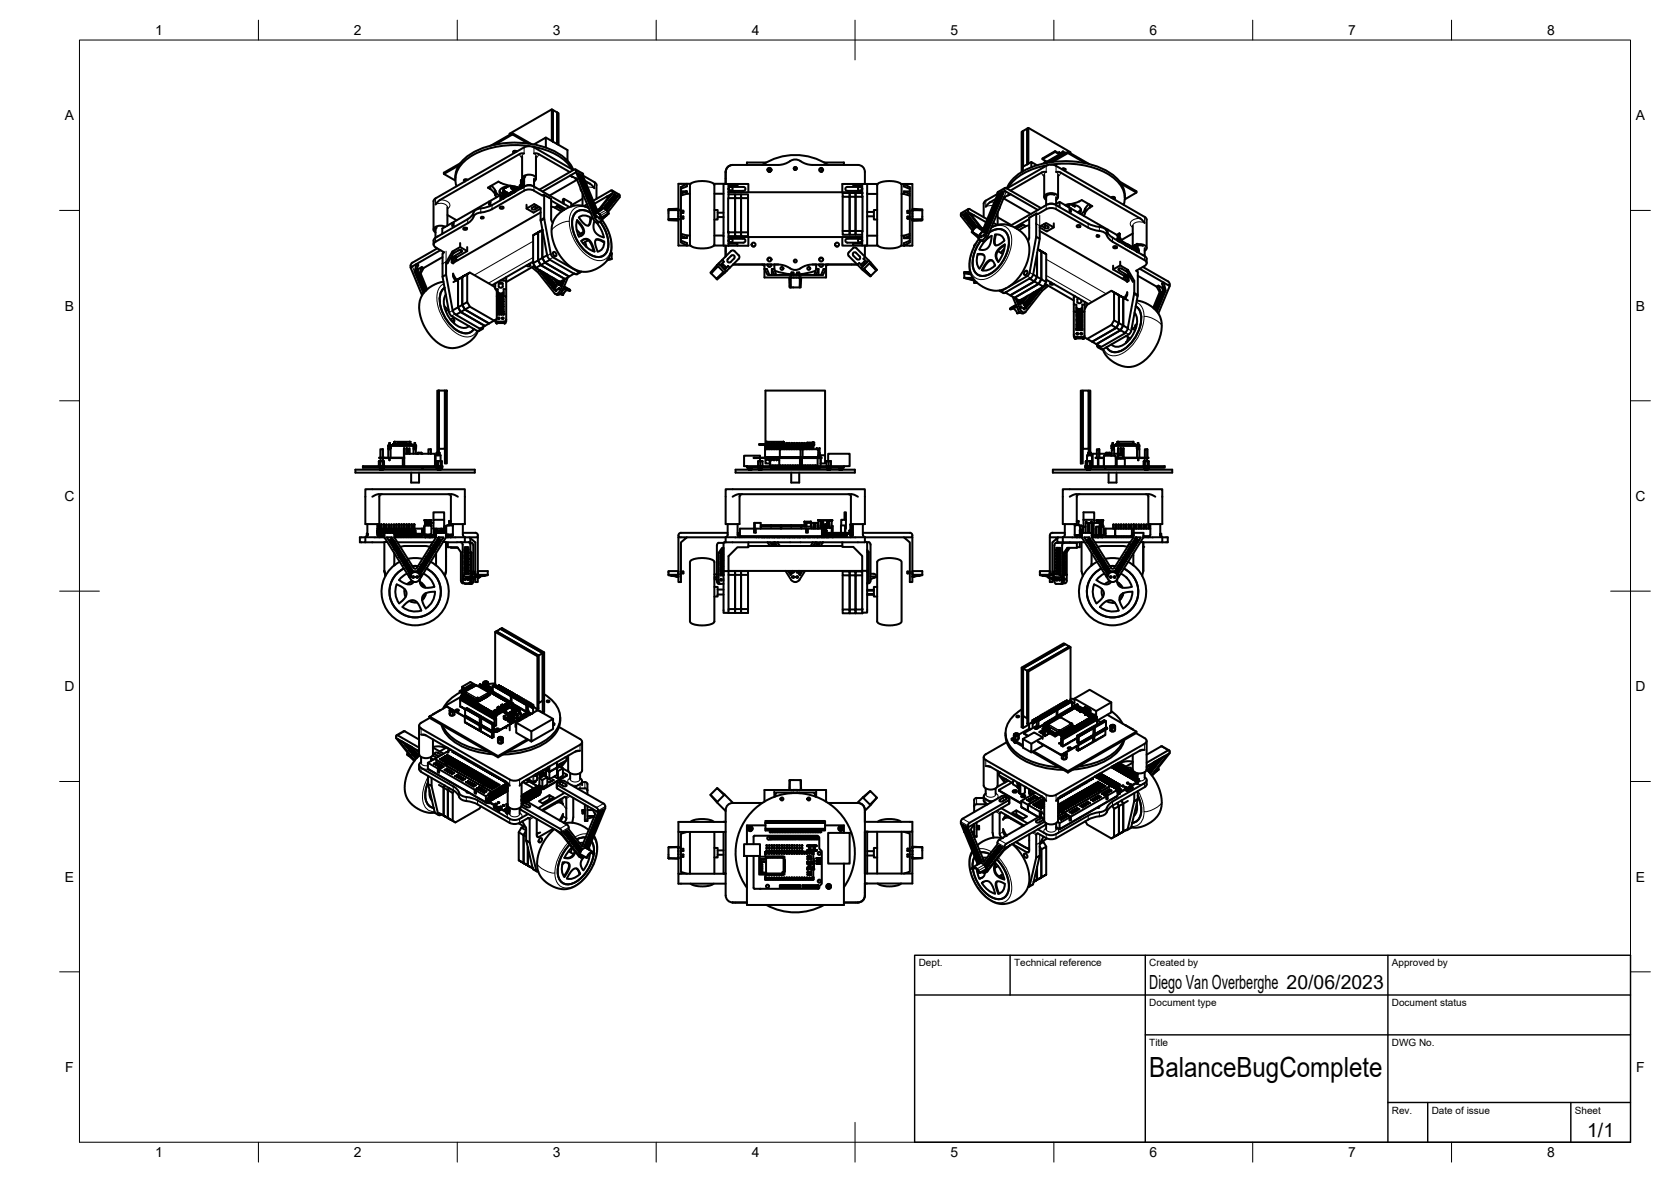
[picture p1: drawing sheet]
<svg xmlns="http://www.w3.org/2000/svg" width="420mm" height="297mm" viewBox="0 0 420 297" stroke-linecap="round" stroke-linejoin="round" font-family="sans-serif">
<defs><g id="words">
<text font-size="7" x="289" y="270.6">BalanceBugComplete</text>
<g font-size="4.9">
<text x="289" y="248.5">Diego Van Overberghe 20/06/2023</text>
<text x="399.1" y="285.7">1/1</text>
</g>
<g font-size="3.5">
<text x="39" y="8.8">1</text>
<text x="89" y="8.8">2</text>
<text x="139" y="8.8">3</text>
<text x="189" y="8.8">4</text>
<text x="239" y="8.8">5</text>
<text x="289" y="8.8">6</text>
<text x="339" y="8.8">7</text>
<text x="389" y="8.8">8</text>
<text x="16.3" y="30.2">A</text>
<text x="411.3" y="30.2">A</text>
<text x="16.3" y="78">B</text>
<text x="411.3" y="78">B</text>
<text x="16.2" y="125.9">C</text>
<text x="411.2" y="125.9">C</text>
<text x="16.2" y="173.7">D</text>
<text x="411.2" y="173.7">D</text>
<text x="16.3" y="221.6">E</text>
<text x="411.3" y="221.6">E</text>
<text x="16.4" y="269.4">F</text>
<text x="411.4" y="269.4">F</text>
<text x="39" y="290.8">1</text>
<text x="89" y="290.8">2</text>
<text x="139" y="290.8">3</text>
<text x="189" y="290.8">4</text>
<text x="239" y="290.8">5</text>
<text x="289" y="290.8">6</text>
<text x="339" y="290.8">7</text>
<text x="389" y="290.8">8</text>
</g>
<g font-size="2.5">
<text x="231" y="242.9">Dept.</text>
<text x="255" y="242.9">Technical reference</text>
<text x="289" y="242.9">Created by</text>
<text x="350" y="242.9">Approved by</text>
<text x="289" y="252.8">Document type</text>
<text x="350" y="252.8">Document status</text>
<text x="289" y="262.9">Title</text>
<text x="350" y="262.9">DWG No.</text>
<text x="350" y="279.9">Rev.</text>
<text x="360" y="279.9">Date of issue</text>
<text x="396" y="279.9">Sheet</text>
</g>
</g></defs>
<!-- layer: Visible -->
<g fill="none" stroke="#000" stroke-width=".51">
<path d="M128.1 33.9v-.3l10.6-6.1 .3 .2v7.9v-7.9l1.1 .6v7.9v-7.9l.3 .2v7.9M128.9 33.8v-.3l4.7 2.7M128.9 33.8l4 2.3M128.9 33.8l-4.5 2.6M128.9 33.5l-5.5 3.1M129.2 38h.1M129.2 37.9l.3 .1M129.5 38.2l.3-.2-.3 .2M129.5 37.9v.3M129.9 38.1a.53 .53 0 0 0-.9 .2l.3 .1M131.3 39.3v5.6M131.8 38.6l-1.1 .1-20.2 11.6-1 1.1"/>
<path d="M131.8 37l-22.3 12.9-.5 .7M131.8 37a2.72 2.72 0 0 1 2.5 0l9.9 5.7M133.1 36.7a21.6 21.6 0 0 0-16 3.5 5.9 5.9 0 0 0-2.3 6.6M133.9 36.8a14.1 14.1 0 0 1 9.9 5.7M134.2 36.3l3-1.7v2.5M134.3 38.6l1.1 .1 7.9 4.6M134.8 39.3v5.6M137.2 34.6l5.5 3.1-.1 2.6M138.7 27.5v7.9M258.6 32.1l10.6 6.2v.2M265.3 38v.2l1.1 .6M265.3 38.2l-3.2 1.8"/>
<path d="M266.3 38.4l-.2 .1M266.3 38.4v.2M266.3 38.4h.1M266.4 38.4h.1M266.4 38.4l-.1 .2v-.2M266.4 38.4h-.1M266.4 38.4l.4 .2M266.6 38.7h.1M266.6 38.7l-1.3-.7-3.2 1.8v.2l1.1 .6M266.7 38.8l-3.8 2.2M266.7 38.8h.3M266.9 38.8h.1"/>
<path d="M266.9 38.7v.1M267 38.8l.2 .1M267 38.9l.1 .1M267 38.9h-.3l-3.6 2M267.1 38.2l.2-.1v.3M267.1 38.2h.3M267.1 38.2v.2M267.3 38.1l.1 .3M267.3 38.5l.3 .2M267.3 38.1h.1M267.3 38.5v.1M267.3 38.5l-.6 .3"/>
<path d="M267.3 38.5v.3M267.3 38.6l-.1 .3v-.3l-.3 .2M267.6 38.4l.1 .2M267.6 38.4h.2M267.6 38.4v.1M267.7 38.4l.1 .2M267.7 38.3v.1M267.8 38.6l-.7-.2-4.6 2.6M268.5 38.5l4.5 2.5M268.5 38.1l5.4 3.2M109 50.6v7.1M109.5 59.7l-.4 .5-.1 1.3"/>
<path d="M109.8 57.2l-.3 .6M112 57l-.5-.2a2.1 2.1 0 0 0-2.5 .8l.2 .6 .3 .2M112.5 54l2.3 1.4M112.5 52.1v4.6M113.7 56l-2.5 1.4v1.3M113.7 56l.4 .1M115.4 41.6l-3.8 2.1M115.8 41l-4.2 2.4v.3l2.9 1.7M116.6 57.3l.5-.1 .3 .4-.6 .2-.3-.2zM117.6 45.2l-.7-.1-.2 .3 .2 .2M121 54.5h.4l.2 .2-.4 .2-.3-.2zM123 50.6l.3 .2"/>
<path d="M123.3 47.5a4.1 4.1 0 0 1 1.5 2.1M123.5 46.7l1 1.2M123.7 52.6l-2.3 .7a2.47 2.47 0 0 0-2.7 1.9l-1.1 .9-8.1 4.7M124.5 47.9v1v-1M124.5 47.9h.1M124.5 47.9l.4 .7 .7 .6M125.6 48l.9 .8M125.8 52l.5-.1 .3 .4-.6 .2-.3-.2zM125.8 49v1.3M126 46l-.7-.4-2.6 1.6 .6 .3v-.7M126 46l2.5 .7M126.2 49.3l-.4-.3-2.5 1.5v.8l-.3 .2v-.8l-9 5.1v.8l-.3 .2v-.8"/>
<path d="M126.2 49.6h.1M126.2 49.6v.1M126.3 49.7h.1M126.3 49.7v.1M126.5 49l.1-1.1 .1 1.1M126.5 48h.2M126.5 49.8v.2M126.5 47.3l.1 .2M126.6 49l.4 .1M126.6 49v.4M126.6 49.4l-.4 .2M126.6 49l-.4 .2v.4"/>
<path d="M126.6 47.5h.1M126.6 49.4h.1M126.6 48.9v.5M126.6 47.9v1M126.6 49.8v.1M126.7 47.4v.1zM126.7 47.2v.2M126.7 49.8l-.2 .1M126.7 48.9h.2M126.7 47.3v.1M126.8 49.8l-.3-.1v.2M126.9 48.2h.3"/>
<path d="M127 49.1v.1M127 47.1l.1 .2M127 49.2l-.4-.2v.4M127 48.2l.2 .9M127 48.2l-.1 .9M127 48.1v1M127.1 47.2h-.1M127.1 47.1v.2zM127.1 47v.1M127.1 47.3h.1M127.2 49h.1M127.2 47v.1"/>
<path d="M127.4 48.5h.2M127.4 46.9h.1M127.5 47h.1zM127.5 48.4l.1 .4M127.5 48.4l-.1 .5M127.5 48.4v.5M127.6 46.8l-.2 .1M127.6 46.9v.1M127.8 49.1v.1M127.8 49.1h.1M127.9 49l-.1 .1M127.9 49h-.1"/>
<path d="M127.9 49.1h.1M127.9 49h.1M128 49h.1M128 48.9v.1M128 48.8l-1.6 .9v.3M128.1 48.8l-.2 .2M128.1 48.6h.1M128.1 48.7h.1M128.1 48.6v.1M128.3 48.9h.1M128.4 46.7h.1M128.4 48.8l-.1 .1"/>
<path d="M128.4 48.8h.1M128.4 46.7l2 .5M128.4 48.4l-.3 .1M128.5 48.4h.1M128.5 46.7v.5M128.5 46.8a2.49 2.49 0 0 0-2.9 1.4l.2 .7 .4 .3M128.5 48.3h.1M128.5 48.4l.2 .1M128.6 48.6h.1M128.6 48.3v.1M128.6 48.5v.1M128.7 48.5h-.1"/>
<path d="M128.7 48.5h.1M128.8 46.7l-.2 .2a.69 .69 0 0 0 .2 .7 .69 .69 0 0 0 .7 .1M128.9 48.1l-.4 .2M128.9 48.1h.1M129 48.1v.1M129 48.1h.1M129.1 48.2h.1M129.1 48.2h-.1M129.1 48.1l.1 .1M129.1 48.1l.2 .2M129.1 48.1h-.1M129.2 48.4h.1"/>
<path d="M129.2 48.2v.1M129.2 48.2h.1M129.2 48.2v.2M129.2 48.3h.1M129.3 48.2l-.1 .2M129.3 48.2v.1M129.3 48.3h.1M129.4 46.9v.6l.7-.4M129.4 48.1l.1 .1M129.5 48.2l-.1 .1M129.5 48.1v.1M129.5 46.9l-.6 .3 .5 .3"/>
<path d="M129.6 48.1l-.2 .2M130.1 47v.1M130.7 46.9v.1M130.7 47h.1M131 45.4h.2M131 45.4v1M131 47.2v.2M131 46.8l-.3 .2M131 46.8v-.4l-.3 .2v.4M131 46.8h.1M131.1 45.3l-.1 .1M131.1 47.2v.1"/>
<path d="M131.1 46.8l.4 .2M131.1 46.8v-.4l.4 .2v.4M131.2 47.2l-.2 .1M131.2 45.4l-.1-.1v1M131.2 45.4v1M131.3 47.2h-.3v.1M131.4 47.1h-.5l-1.8 1M131.5 46.6l-.5-.2v.4M131.5 47h.1M131.5 46.6v.4M131.5 45.6h.2M131.5 47.1l-.6-.2-4.6 2.8"/>
<path d="M131.5 46.6l.3 .1-.2-.1-.1 .4M131.5 45.6l-.1 .9M131.5 45.5v.1M131.7 45.6h-.2v1M131.7 45.6v1.1M131.8 44.8v2.1l-8.1 4.6-2.3 .8a2.47 2.47 0 0 0-2.7 1.8l-1.1 1-8.1 4.6v-2M131.8 47.9l-8.1 4.7M131.8 46.9a2.74 2.74 0 0 1 2.5 0M131.8 47.9a2.74 2.74 0 0 1 2.5 0l2.1 1.3M132.1 44.4l-.3 .5M132.4 51.5v.9l1.9-1.1 1.6 .9v3.1M132.4 52.4l1.8 1 1.7-1"/>
<path d="M134 59.1v7.1l1.3-.8 .7 1.2M134.3 46.9l8.9 5.2M134.3 44.9v2M134.3 45.6a.75 .75 0 0 0 .5-.7 .75 .75 0 0 0-.5-.7 2.32 2.32 0 0 0-3 .5l.2 .6 .3 .3M134.6 51.8v.8l1-.6M134.9 51.6l-1.1 .6a.43 .43 0 0 0 .3 .5 .43 .43 0 0 0 .5-.1M135.6 47.7l8.8-5.1h.4v.7l-8.4 4.8M135.9 53.4l-21.9 12.7M135.9 55.3l.9-.5 1.7 9 .6 .9M135.9 55.3l1.6 8.7M136.8 48.9l1.8 1.1v5.1l.4 .9M136.8 49l-.4 .1"/>
<path d="M136.8 49.1v5.7M138.6 50.4l3.6 2.1M138.6 52l1.1 .3M139.4 52.2l.8-.5 1.7 1M139.7 52.3l1.5 .9M140 51.8l1.7 1M140 51.8l1.2 .7M140.9 52.2v.2M141.8 51.2v-1.2l1.9 1v.9M141.8 50l-.3 .1v1M141.8 52.6v.2M142.3 40.1l.4 .1"/>
<path d="M144.1 44.5l-.8-.4 1.7 .8 4.1 10.1M144.2 42.7a10.8 10.8 0 0 0-7.2-5.7 23.6 23.6 0 0 0-18.7 1.7 7 7 0 0 0-3.8 6.4M144.7 44.9l.3 .1M144.7 42.6l1.8 1M144.8 44.8l-.1 .1 .4 .2M144.8 43.3l4.8 11.4M145 57.8l.9 .9M145.1 55.5l1.1 1.5 .5 .9-.1 .8-.4 .5M145.1 45.2l-6.9 4M145.1 55.3l1.2 1.5 .6 1.2-.3 .9-1 .5a5.2 5.2 0 0 1-.5-4.1zM145.5 54.7l1.2 1.4 .9 .6h.4l.3-.3 .3-1.6-.7 1.9M145.6 54.7a2.38 2.38 0 0 1 3 0"/>
<path d="M145.8 44.8l.7 .4-.3 .5zM146.2 44l-.5 .6-.4-1.1 .9 .5-.5 .3M146.3 44.2l.3 .9-.7-.4zM146.3 45.9l.7 .4-.4 .5zM146.5 50l-2.8 1.6M146.5 48.5v3.2M146.5 43.6l.1 .3M146.5 45.2l-.4 .3M146.6 44.1l2.9 1.7 .4 .4 .1 3.8M146.6 43.9v.4l3.7 8.6M146.7 45.3l.4 .9-.7-.4zM146.7 58.3l-1.3 .8"/>
<path d="M146.7 47l.7 .4-.3 .4zM147 46.3l-.5 .3M147.1 45.4l1.5 .9 .9 1M147.2 46.4l.3 .9-.7-.4zM147.2 48.1l.7 .4-.4 .4zM147.4 47.4l-.4 .2M147.6 47.5l.4 .9-.7-.5zM147.6 49.2l.7 .4-.3 .4zM147.6 51.3l-.8 .5M147.9 48.5l-.5 .2M147.9 52.1l-.1 .1M148 52.3l-1.9-.7-1.9 .1-2.5 1.1-1.7 1.4-.9 1.4-.4 2 .2 2.1 .7 2.4 1.3 2.3 1.6 1.9 1.7 1.2 2.1 .8 2-.1 2.1-.9 1.9-1.4 1.1-1.7a9.8 9.8 0 0 0-2.1-9"/>
<path d="M148.1 48.6l.3 .8-.7-.4zM148.1 50.2l.7 .4-.4 .5zM148.3 49.6l-.4 .2M148.5 49.7l.3 .8-.7-.4zM148.5 51.3l.7 .4-.3 .5zM148.5 53.5a2.81 2.81 0 0 0-3.2-.4 2.81 2.81 0 0 0-1.5 2.9 9.8 9.8 0 0 0 5.4 8.4 2.59 2.59 0 0 0 3.8-2.5 9.3 9.3 0 0 0-2.1-6.2l-.4 .2M148.8 50.6l-.5 .3M148.9 50.7l.4 .9-.7-.4zM149 52.4l.7 .4-.4 .5zM149.1 55l.7 .8 .7 .1M149.2 51.7l-.4 .3M149.3 53.9l1.8-1.4 .2 .2-1.9 1.3z"/>
<path d="M149.4 53.6h.1M149.4 53.5l-.1 .4M149.4 53.6l1.7-1.1a1.09 1.09 0 0 1 1.7 .6l.3 .6M149.4 51.8l.4 .9-.7-.4zM149.5 55.5l-.3 1.6 .4 1.1 .9 .9 1.3 .6-.5-1.8-1.4-2M149.6 53.3h-.1M149.6 54.7l.5 .8a.68 .68 0 0 0 1 .1M149.7 52.8l-.5 .3M149.9 54.2l.2 .1v.3l-.2-.1zM149.9 53.1l-.1-.2-.3 .4M150.2 53.5l.5 .3M150.6 54.6l.2 .1v.3l-.2-.1z"/>
<path d="M150.6 53.7v.1M150.6 53.7l.3 .5M150.6 52.5l-.4 .3M150.9 54.2l.3 .5M150.9 54.2h.1M151.1 54.4l.1 .3M151.1 54.7h.1M151.2 54.7h.1M151.2 54.6v.4M151.3 52.7l.2-.2a1.46 1.46 0 0 1 1.4 1.1M151.3 52.3l-1.9 1.3M151.5 55l-.4 .6"/>
<path d="M151.8 52.2l.3-.4 .4 .8-.2-.1M152.3 51.9l.7 .4-.3 .4zM152.6 51.2l.4 .9-.7-.4zM152.7 54l-1.3 1.1-.2-.1 1.9-1.3-1.8 1.4M152.8 51.3l.7 .4-.4 .5zM152.9 53.7l-1.7 1M152.9 49.7l-.4-.3 .8-.2-2.8 3.6M153 52.3l-.4 .2M153.1 50.6l.3 .9-.7-.4zM153.2 50.7l.7 .4-.3 .5zM153.5 51.7l-.4 .3M153.5 50.1l.3 .8-.7-.4z"/>
<path d="M153.7 50.2l.7 .4-.4 .4zM153.9 47.9l1.8 1 .1 .7-2.9 3.7M153.9 51.1l-.4 .3M153.9 49.5l.4 .8-.7-.4zM154 48.2v.4l-3.1 3.9M154 48.6l-4.5 2.6M154.1 48.2l-.1-.3h-.4l-4.4 2.5M154.1 49.6l.7 .4-.3 .4zM154.4 48.9l.3 .9-.7-.4zM154.4 50.6l-.5 .2M154.5 48.8l.9 .5-.5 .6zM154.8 50l-.4 .3"/>
<path d="M155.4 49.3l-.6 .3M170.6 52.8v.3M170.6 52.9h.1M170.6 55h.1M170.6 55.1h-2.5l2.5 .1M170.6 52.8h-2.5v2.5l2.5 .1M170.6 54.8v.3M170.6 52.5l-2.5 .1v.2l2.5-.1M170.6 53.5v.9M170.6 52.5l-2.5 .1M171.2 48.1h1.5l-1.5 .6M171.2 52.9h.6v.2"/>
<path d="M171.2 54.4h.6v.6h-.6M171.2 59.2l1.5 .6M171.2 58.7l1.5 .5M171.2 54.8h.6M171.2 53.1h.6M171.3 53.2h.4M171.8 53.1v.4h-.6M172.7 59.2v.6h-1.5M172.7 48.1v.6l-1.5 .4M172.7 48.7h.8M172.7 59.2h.8M173.6 46.2l1-.5 1.4-.2h1.4l1.5 .4a.76 .76 0 0 1 .7 .8v14.4a1.28 1.28 0 0 1-1.5 1.2l-2 .1-1.9-.3a.85 .85 0 0 1-.7-1v-14.6z"/>
<path d="M173.7 46.2h-1v.6l-1.5 .6M179.5 46.2h3M179.6 52.8h.8v2.4h-.8M179.6 48.7h2.3M179.6 59.2h2.3M180.4 54.6h1.5M180.4 53.5h1.5M182.5 43.2v1.6M182.5 43.2v3M182.5 43.2a1.75 1.75 0 0 1 1.7-1.7h11.5a8.2 8.2 0 0 0 3.8-1.4h.9a8.2 8.2 0 0 0 3.9 1.4h11.4a1.75 1.75 0 0 1 1.8 1.7v3M183.1 49.8h1.7v8.6h-1.7zM183.2 48.8h1.6v1"/>
<path d="M183.2 49.8v-3.6h-1.3v15.6h1.3M183.2 46.7h2.2v-.5h2.8v2.1M183.2 58.4v3.4M183.2 59.6h33.6M183.2 48.3h33.6M183.2 46.2h2.2M183.2 48.2l1.2 .1M183.2 47.4l.2 .4 .3 .1M183.4 47.1l3.5-.1a.51 .51 0 0 1 .5 .6 .51 .51 0 0 1-.6 .4l-3.1-.1a.5 .5 0 0 1-.5-.3 .5 .5 0 0 1 .2-.5zM183.9 47a.5 .5 0 0 1 .2 .7 .5 .5 0 0 1-.8 0 .5 .5 0 0 1 .3-.7M183.9 60a.5 .5 0 0 1 .3 .7 .5 .5 0 0 1-.8 .2 .5 .5 0 0 1-.1-.8M184.1 41.5a1.75 1.75 0 0 0-1.6 1.8"/>
<path d="M184.4 59.6v.1h-1.2M184.8 48.8h1.5v1h-1.5zM184.8 49.8v8.6h1.5v.9h-1.5v-.9v.9h-1.6M186.3 48.8h1.8v1h-1.8zM186.3 49.8v8.6h1.8v.9h-1.8zM186.8 60a.51 .51 0 0 1 .6 .4 .51 .51 0 0 1-.5 .6h-3.3a.5 .5 0 0 1-.4-.6 .5 .5 0 0 1 .5-.4M188.1 49.8v8.6M188.2 59.6v2.2h-5M191.7 41.5a15 15 0 0 1 16.5 0M192.7 40.8h-4.9v.7M193 42.6h.5v.6h-.2M193 42.5h.9"/>
<path d="M193.1 42.8v.2h.2M193.1 42.3h.7M193.3 42.8l.2 .4M193.4 42.2h.1M193.5 42.6l-.2 .2-.3-.1M193.5 42.6l.1 .6M193.5 42.6l.5 .2M193.5 42.6h.5M193.7 42.8v.2M193.9 43l-.4 .2M193.9 42.8v.1M199.6 42.3h.7"/>
<path d="M199.6 42.2h.7M199.6 42.5h.7M199.7 42.6l.1 .1M199.7 42h.5M199.8 42.6v.1M199.9 42.6l.1 .1M200.2 42.6l-.3 .1M206.4 42.2l.1 1M206.5 42.2h.1M206.7 42.3v.9M207.2 40.8h5v.7M211.8 59.6v2.1h2.7v-.5h2.3"/>
<path d="M211.9 58h1.7v1h-1.7zM211.9 48.5h1.7v9.5v-8.5h-1.7zM211.9 49.5v8.5M212.7 47.1l3.7-.1a.5 .5 0 0 1 .4 .5 .5 .5 0 0 1-.5 .4l-3.3 .1-.4-.4zM213.6 58h1.5v1h-1.5zM214.5 46.2v.5h2.3M215.1 58v-8.5h-1.5v-1h1.5v9.5h1.8v.2M215.1 58v1h1.7M215.5 59.6v.1h1.3M216 60a.5 .5 0 0 0-.2 .7 .5 .5 0 0 0 .8 .1 .5 .5 0 0 0-.1-.8M216.3 47h.1M216.4 47a.5 .5 0 0 1 .2 .7 .5 .5 0 0 1-.8 0 .5 .5 0 0 1 .3-.7"/>
<path d="M216.8 46.2h1.2v15.5h-1.2v-3.5M216.8 48.6v.7M216.8 46.2h-5v2.1M216.8 48.2l-1.3 .1M216.8 46.2v2.3M216.9 48.6l-1.8-.1v1h1.8v8.5M216.9 49.3v.2M218 48.7h2.6M218 46.2h2.7M218 59.2h2.6M218 53.3h1.7M218 54.4h1.7"/>
<path d="M220.6 52.8h-.9v2.4h.9M220.6 46.3l.9-.5 1.2-.3h1.8l1.5 .4a.82 .82 0 0 1 .7 .8v14.4a1.28 1.28 0 0 1-1.5 1.2l-2 .1-1.9-.3a.85 .85 0 0 1-.7-1zM226.6 46.2h2.8v15.5h-2.1l1.5-.8v-13.9l-1.5-.8v.6l1.5 .7M226.7 48.7h.6M226.7 59.2h.6M227.3 48.1l1.5 .6M227.3 48.7l1.5 .5M228.2 54.8v.2h.6M228.2 54.8h.6M228.2 53.1h.6M228.3 54.7h.3M228.8 48.1h-1.5v.6"/>
<path d="M228.8 59.2l-1.5 .7h1.5M228.8 58.8l-1.5 .4v.7M228.8 53h-.6v.5h.6M228.8 54.4h-.6v.4M229.4 52.7l2.5 .1h-2.5M229.4 52.5l2.5 .1v2.5h-2.5M229.4 55.2l2.5-.1v.3h-2.5M229.4 54.8v.3M229.4 53.5v.9M229.4 55h.1M229.4 53h.1M229.4 52.8v.3"/>
<path d="M231.9 55.4l-2.5 .1M241.6 53.8v.4l2.9 3.7M241.7 53.5l-.1 .3M242 54l.5 .6 .4-1.1-.9 .5 .6 .3M242.6 54.7l.7-.4-.4 .8zM242.6 54.7l.4 .2M243 53.6l.4 .4-.7 .4zM243 55.2l.7-.4-.3 .9zM243 55.2l.5 .3M243.4 52.8v.4l4.5 2.6M243.4 53.2l3.1 4M243.5 54.2l.3 .4-.7 .4z"/>
<path d="M243.5 55.8l.7-.4-.4 .8zM243.5 55.8l.4 .3M243.5 52.5l-1.8 1M243.8 52.6l4.4 2.5M243.8 52.5l-.4 .1v.2M243.9 54.7l.4 .5-.7 .4zM243.9 56.4l.7-.4-.3 .8zM243.9 56.4l.4 .2M244.3 58.3l.5-.8a.91 .91 0 0 1 .7-.6 .91 .91 0 0 1 .9 .4l1.7 1.3M244.3 55.3l.4 .4-.7 .4zM244.4 56.9l.7-.4-.4 .9zM244.4 56.9l.4 .3"/>
<path d="M244.5 54.3l.4-.2-.8-.2 2.9 3.6M244.5 58.3h-.2l1.7 1.5 .2-.1-1.7-1.4 1.7 1M244.8 55.9l.4 .4-.7 .4zM245.5 56.9l-.2-.5-.4 .9 .2-.1M246.1 56.9l1.9 1.3M246.1 57.4l-.1-.2a1.14 1.14 0 0 0-1.5 1.1M246.3 59.3h.1M246.3 59.1l-.1 .6M246.4 57.3l1.6 .9M246.5 58.8v.1M246.5 58.8l-.3 .5M246.5 58.9h-.1"/>
<path d="M246.7 59.3l.2 .1-.3 .3zM246.8 57.2l.4 .3M246.8 58.4h.1M246.8 58.4l-.3 .4M247.2 58.1l-.4 .4M247.3 51.1v3.5M247.5 58.9l.1 .1-.3 .3zM247.5 57.8l.1-.2 .3 .4M247.7 57.5l.7-.4-.3 .8zM247.7 57.5l.5 .2M247.8 58h.1M247.8 59.4l-.5 .7a.68 .68 0 0 1-1 .1l-.4-.5"/>
<path d="M248 56.5l.3 .4-.7 .4zM248 58.2h.1M248.1 58.2h.1M248.1 58.2v.4M248.1 58.6l-.2 .1-1.8-1.3 .2-.2 1.8 1.4M248.2 56.4l.7-.4-.4 .8zM248.2 56.4l.4 .2M248.3 59.6a1.16 1.16 0 0 1-1.9 .7M248.5 55.4l.3 .5-.7 .4zM248.6 55.3l.7-.4-.3 .9zM248.6 55.3l.5 .2M248.8 58.4a3 3 0 0 1 4.3 .1 6.9 6.9 0 0 1-.8 7 7 7 0 0 1-5.3 3.9 2.78 2.78 0 0 1-2.4-3.5 10 10 0 0 1 2-5.5"/>
<path d="M248.9 54.3l.3 .5-.7 .4zM249.1 54.2l.7-.4-.4 .9zM249.1 54.2l.4 .3M249.3 57.1l1.3-.6 1.1-.1 2.5 .3 1.5 .8 1.2 .8 .9 1.1 .7 1.3 .3 1.3v1.7l-.8 2.8-1.7 3-2 2.1a6.6 6.6 0 0 1-9.4-1.4l-.6-.9-.4-1.3-.1-2.5 .8-2.8 1.5-2.7M249.3 53.2l.4 .5-.7 .4zM249.5 56.7l.2 .2M249.5 53.1l.7-.4-.3 .9zM249.5 53.1l.5 .3M249.8 56l.9 .5M249.8 52.2l.3 .4-.7 .4zM250 52.1l.7-.4-.4 .8zM250 52.1l.4 .2"/>
<path d="M250.2 58.9a1.7 1.7 0 0 1 2.2 1.7l-1.4 .9-.3 .2-.5-.2-.3-1 .3-1.5 .2 .1-.3 2 .3 .5M250.3 51.1l.3 .4-.7 .4zM250.3 50l-1.5 .9-.9 1.1M250.4 51l.7-.4-.3 .8zM250.4 51l.5 .2M250.7 50l.3 .4-.7 .4zM250.8 48.8l-2.9 1.6-.5 .7M250.8 53.4v3.1M250.8 54.6l3.5 2M250.9 49.9l.7-.4-.4 .8zM250.9 49.9l.4 .2M250.9 48.2l-.1 .7-3.7 8.6"/>
<path d="M251.1 48.9l.4 .5-.7 .4zM251.2 48.7l.9-.5-.4 1.1zM251.2 48.7l.6 .4M252.3 49.8l6.9 4M252.6 47.9l-4.8 11.5M252.6 49.5l.1 .1-.4 .2M252.7 47.2l-1.8 1M252.7 49.6l-.3 .1M253.2 47.3a10.9 10.9 0 0 1 7.1-5.6 23.6 23.6 0 0 1 18.7 1.7 7 7 0 0 1 3.8 6.4M253.2 47.4l9.9-5.7a2.72 2.72 0 0 1 2.4 0l22.6 13 .2 .5v7.2M253.3 49.1l.8-.3 6.8 4M255.5 57.3l.2 .1"/>
<path d="M256.8 56.6v.2M257.3 56.5l-1.7 1M257.9 56.8l-.8-.4-1.6 .9M258.6 41.1v-9l-.3 .2v9v-9l-1.1 .6v9v-9l-.3 .2v10.1M258.8 56.7l-.8 .1-1.8 1M258.8 54.8v5l-.3 .8M258.8 55l-3.7 2.2M258.8 54.7v.1M259.3 40.7l-2.1 1.2v1.1M260.5 53.8v5.7l.9 .5v-3.1l1.6-.9 2 1.1-1.8 1.1-1.8-1.1M260.5 59.5l-1.8 9.5-5.1 3.1M260.6 53.7l-1.8 1"/>
<path d="M260.7 53.7l-.1 .1M260.7 41.5l-1.4-.8v1.3M261.4 58l22 12.8-.8-1.6-2.7-1.5v-.9M261.7 52.3l-8.9-5.1-.2 .1v.6l1.5 .9-1.7 .8-4.1 10M261.8 56.7l1 .6M262.5 56.3l1 .6a.43 .43 0 0 1-.2 .5 .43 .43 0 0 1-.5-.1M262.6 43.9v5.6M262.7 40.8h.2M262.8 56.5v.8M262.8 40.7l-.1 .2M262.8 40.7h.1M262.9 40.8l-.1-.1v.2"/>
<path d="M263 49.5v2M263.1 43.2l-1 .1-8 4.6M263.5 41.5a14.9 14.9 0 0 0-9.5 4.9l-.5 .8M264.2 41.4a21.6 21.6 0 0 1 16 3.4 5.9 5.9 0 0 1 2.3 6.7M264.6 40.7l3.9-2.2v-.4l-4.6 2.7M265 56.1v1M265.1 49a1.41 1.41 0 0 0-2.1 .6M265.5 43.2l1.1 .1 20.2 11.6 1 1.1M265.5 51.5l8.1 4.7 2.3 .8a2.51 2.51 0 0 1 2.8 1.8l1 .9 8.1 4.7M265.5 52.6l8.1 4.6 2.3 .8a2.51 2.51 0 0 1 2.8 1.8l1.1 .9 8 4.7M265.5 50.2a.75 .75 0 0 0 .5-.7 .75 .75 0 0 0-.5-.7 2.32 2.32 0 0 0-2.9 .6l.1 .6 .4 .2M265.6 52.6a2.72 2.72 0 0 0-2.5 0l-2.2 1.2-.2-.1"/>
<path d="M265.6 51.3l.8-.6 2.5 1.5v.8l.4 .2v-.8l8.9 5.1v.4M265.6 49.5v2a2.86 2.86 0 0 0-3 .3l-8.5 4.9M266 43.9v5.6M266.4 50.7v1.4M267 42.5l.7-.1 .2 .3-.2 .2M267.3 42.4l.1 .1M267.3 42.4l.4 .1M267.4 42.5h.1M267.8 51.5l.7 .3M267.9 42.4l-.1 .1M267.9 51.5v.1M268.5 51.4l.3 .2-.1 .5"/>
<path d="M268.8 51.4v.4M268.8 51.4a2.32 2.32 0 0 1 3 1.6l-.3 .6M268.9 51.3l-1.1 .2M269.3 52.4l-.4 .1M269.7 51.6v-.1l.1 .1M269.8 51.6h.1M269.9 51.5l-.1 .1M270.1 51.7l.2 .2M270.2 51.6l.1 .3M270.2 51.7l-.1 .1M270.2 51.8v.1M270.3 51.7v.2"/>
<path d="M270.8 56.6h.5l.4 .3-.6 .2-.4-.2zM271.4 50.6l.6-.3 2.6 1.5-.6 .4M271.4 50.6l-2.5 .7M271.8 52.6l-.8 .7M272.8 52.6v1zM272.8 52.6l-.3 .6-.7 .6M273.8 51.3l-1 1.3M274 51.5v.7M274 52.2a4.1 4.1 0 0 0-1.5 2M275.8 59.2l.4-.1 .2 .3-.4 .1-.3-.1zM278.5 57.7l-.1 .8M278.5 57.7l2.5 1.4"/>
<path d="M278.5 57.7l-.3 .1M279.4 49.7l.8-.1 .1 .2-.1 .2M279.6 49.5h.2M279.8 49.8l.4 .2-.4-.2M279.8 49.5v.3M280.2 49.6v.4M280.2 50h-.2M280.9 59h.2M281 59l-.1 .1M281 59h.1M281 59.1v1.4l.3-.2M281.1 59l-.1 .1"/>
<path d="M281.1 59v.9M281.3 58.8h.3M281.4 58.7l-.1 1.1M281.4 58.7h.1M281.5 59.8l-.5 .2M281.5 59.8l-.1 .5-.3 .1M281.5 59.8v.4l.3 .2M281.5 59.8l.3 .2v.4M281.5 45.6l4.2 2.5v.3l-2.9 1.7M281.6 58.8l-.2-.1v1.1M281.6 58.8v1M281.9 46.2l3.8 2.2"/>
<path d="M284.8 56.8l.1 5.4v-.2M284.8 58.7l-3 1.7M103.2 67.2l2.9 7M104.2 68.3l2.3 5.4M104.6 68.3l.4-.6 .1 .2-.4 .5 .8 .4 .3-.1 1.6 4M104.6 68.5l.7 .4-.3 .4zM104.7 67.9l1.4-.8-.6 1.7M105.1 69.6l.7 .4-.3 .4zM105.3 68.9l-.4 .3M105.5 69l.4 .9-.7-.4zM105.5 70.7l.8 .4-.4 .4zM105.8 70l-.4 .2"/>
<path d="M106 70.1l.3 .9-.7-.4zM106 71.8l.7 .4-.4 .4zM106.1 67.1l.4 .3-.7 1.3M106.3 71.1l-.5 .2M106.4 71.2l.4 .8-.7-.4zM106.7 72.2l-.4 .2M107 73.1l-.6-.3 .3 .6M107.2 72.9l-.3-.6-.4 .4 .6 .3M109.5 62.2l2.2 1.2-.2 .1M109.5 60.7a.75 .75 0 0 0-.5 .7 .75 .75 0 0 0 .5 .8M109.9 62.4l-6.2 3.6a1.15 1.15 0 0 0-.5 1.2l1.5-.9-.5 2h.4M110.7 62.9l-6 3.4 .5 .3-.6 1.7"/>
<path d="M111.3 63.8v5.7l.9-.5v-3M111.3 64.6l-4.8 2.8M111.3 69.5l1.6 9M111.5 63.5l-.2 .3M111.5 70.8l-2.1 .6-1.9 1.2-1.1 1.2-.8 1.7-.2 1.9 .3 1.9 .7 2.1 1.1 2 1.3 1.7 1.9 1.5 1.7 .7 1.5 .2 2.2-.5 2-1.1 1.1-1.1 1-1.6M111.7 77l.9 .9M111.8 72.3a4.5 4.5 0 0 0-.9 5.1 9.4 9.4 0 0 0 5.5 6.3 2.43 2.43 0 0 0 2.8-1M112.1 74a5.7 5.7 0 0 0 1 6.1 4.2 4.2 0 0 0 4.4 2.2l.4-.3M112.2 69l1.6 9 .6 .9M112.8 77.8l-.7 .4M113 78.5l.6 .9 6.4 3.7 .4 .1 .9-.5M113.7 63.2l-1.5 2.8 .3 .2 1.6-2.8-.4-.2 2-1.1 1.8 1-2.7 1.6-.3-.3-.9 .5-.3-.1"/>
<path d="M113.9 68.8l1 1.6M113.9 68.7l.1 .9 .6 .8M113.9 66.2h.1M114 79.9l.2 .7M114.2 79.8l-.9 .5M114.4 78.9l.3 .2M114.5 64.4l-.9 1.6v-1.1M114.6 70.4l.1 .1 1.1-.7-1.8 1.1M114.6 65.1l.5 .3M114.6 79.1l1.2-.7 6.1 3.5-1.2 .7zM114.8 70.2l-.3 .2M114.8 64.7l-.9 1.5-.3-.2"/>
<path d="M115.2 70.2l1.7-1zM115.2 77.2l.6 1.2 1.1-.6 6.1 3.5-1.1 .6-6.1-3.5zM115.2 70.2v7l-1.2 .7M115.7 61.1v1M116 63.4l-2.6 1.3M116 62.9v.5M116 63.4l.2-.4-.7-.1-1.6 .8M116.2 69.6l2-1.1zM116.2 69.6v7l1.3-.7 .7 1.2M116.2 69.6v7l.7 1.2 1.3-.7 6 3.5M117.5 62.1v1M117.5 68.9v7"/>
<path d="M118.2 68.5l6 3.5 .7 1.2v7l-1.9 1.1-6.1-3.5-.7-1.2-1 .6v-7M124.5 71.3v1.2M124.6 72.7h.6v1.7M125.2 73.4l.7 .6 .7-.6M125.2 73.7l.5 .5-.5 .4v-.2h-.3M125.2 76.1l.5 .5-.5 .5zM125.2 77.4l.5 .4-.5 .5zM125.2 74.9l.5 .5-.5 .5zM125.2 74l.3 .3M125.2 75.3l.3 .3M125.2 77.7l.3 .3M125.2 76.5l.3 .3"/>
<path d="M125.2 78.7v.4M125.2 78.7h.5M125.2 78.6v.5l.5-.1M125.2 79.8h.4v.3h-.4zM125.3 76l.6-.5 .6 .5-.6 .5zM125.3 77.2l.6-.4 .6 .4-.6 .5zM125.3 74.8l.6-.5 .6 .5-.6 .5zM125.4 71.3l.1 .9 .4 .1 .4-.1 .1-.9M125.4 71.3l.5-.3 .5 .3M125.5 78.6l-.2-.1 .6-.5 .6 .5-.2 .1M125.5 71.1l.4 .2 .4-.2M125.5 78.5h.1"/>
<path d="M125.5 78.5l-.3 .1M125.5 71.2h.8M125.5 75l.4-.3 .4 .3M125.5 76.2l.4-.3 .4 .3M125.5 77.4l.4-.3 .4 .3M125.5 78.6l.2 .1M125.6 78.6l.3-.3 .3 .3M125.6 73.8h.6M125.7 78.7l.2 .2 .2-.2M125.7 78.7v.4M125.7 78.7h.1M125.8 70.5h.8"/>
<path d="M125.9 74.3v.4M125.9 75.5v.4M125.9 76.8v.3M125.9 78v.3M126.1 75.4l.5-.5v.9zM126.1 77.8l.5-.4v.9zM126.1 76.6l.5-.5v1zM126.1 79.1h.5M126.1 79v.1M126.1 78.7v.4M126.2 79.8h.4v.3h-.4zM126.3 78.6l-.2 .1h.5"/>
<path d="M126.3 78.5l.3 .1M126.3 78.5h.1M126.6 78.6v.5M126.6 73.7l-.5 .5 .5 .4v-.2h.7v5.9a.64 .64 0 0 1-.7 .9h-1.4a.6 .6 0 0 1-.6-.8l.6 .4h1.5l.5-.2 .1-.3M126.6 76.5l-.3 .3M126.6 77.7l-.3 .3M126.6 75.3l-.3 .3M126.6 74l-.3 .3M126.6 78.7v.4M126.7 70.5l.6 .4M127.2 69.7l.1 4.7M127.3 72.7h-.7v1.7"/>
<path d="M133 66.4l.3 .1v.3l-.6 .1-.3-.2M133.7 67.2l1.6 1.2 .3-.4M134 65.8l-10.3 5.9M134 66.2l.7 1.1M134.4 66.8l-7.1 4.1M134.6 67.2l-.4-.3 1.4 1.1M134.7 67.3l1.3-.7 6 3.5-1.2 .7zM135.3 68.4l4.1 5.3a1.07 1.07 0 0 0 1.6-.9l1.1-2.7M135.7 67.9l-.1 .1M135.7 68.1l.4 .3M135.8 67.9h.1M135.9 68l-.2 .1 .3 .5 .2-.4"/>
<path d="M136 66.6l1-.6 6.1 3.5-1.1 .6zM136.1 68.7l.5 .3M136.3 68.2l-.1 .3 .3-.2M136.6 69.3l.7-.4-.4 .8zM136.6 69.3l.4 .2M136.7 68.4l-.6 .3M136.8 68.5l-.3 .7-.4-.5M136.9 68.6l-.2 .5 .5-.3M137 66l-.6-1.2-1.1 .6v-7l.7-.4-2 1.1 1.3-.7v7l.7 1.2M137 66l6.1 3.5 1.4-.8M137 69.9l.7-.4-.3 .8zM137 69.9l.5 .2"/>
<path d="M137.4 68.9l-.3 .7 .7-.4-.2-.2M137.5 70.4l.7-.4-.4 .9zM137.5 70.4l.4 .3M137.6 64v.1l-1.2 .7v-7l-1.1 .6 1.1-.6v7l.6 1.2 1.3-.7 6 3.5M137.6 64.1v.1M137.6 64.2v.1M137.6 64.3l.5 .8M137.9 69.3l.4 .5-.7 .4zM137.9 71l.7-.4-.3 .8zM137.9 71l.5 .2M138.1 65.1l.2 .2M138.4 69.9l.3 .5-.7 .4z"/>
<path d="M138.4 71.6l.7-.5-.4 .9zM138.4 71.6l.4 .2M138.8 70.5l.4 .4-.7 .4zM138.8 72.1l.4 .5 .1-.4M138.8 69.7l1.1 1.3M138.8 72.1l.5 .3M139 72l.6 .3-.2 .2v-.3M139 72l-.2 .1M139.1 64.7l6.4 3.7M139.1 63.4l.2-.1a.68 .68 0 0 1 .5 .4 .68 .68 0 0 1-.1 .7 .79 .79 0 0 1-.6-1zM139.3 69.9l.9 1.2M139.3 72.7l.1 .1"/>
<path d="M139.4 71.6l.5 .4M139.4 71.6l.5 .2M139.4 71.5l-.4 .5M139.4 71.7l-.2 .4M139.4 71.6l.2-.1-.3-.5-.4 .9 .3-.2M139.5 72.6l-.1 .2-.1-.1 .2-.1M139.6 73.8l.4 .3M139.7 71.7l.2 .2-.3 .4M139.9 72.7l.1 .1-.3 .3zM140.1 71.4l.7 .2M140.1 71.3l.3 .1M140.1 71.1l.4 .1"/>
<path d="M140.1 71.1v.3M140.5 71.2l-.1 .2 .4 .3 .2-.2-.3-.4-.1 .2M140.5 71.2l.5 .3M140.5 70.7l-.3 .3h-.3M140.5 70.6v.1M140.6 72.3l.1 .1-.3 .3zM140.8 70.8h.1M140.9 71l.7-.4-.4 .8zM140.9 73.9l.7 .2M140.9 71l.4 .2M140.9 71.7l.2-.1-.1 .3M140.9 71.7l.1 .1"/>
<path d="M140.9 71.7l.1 .2M141 73.8l.6 .3-.7-.3M141.7 72.3l1.7 .7-.2 .2-1.6-.7M141.8 72.1l1.6 .9-.2-.3M141.9 72l1.3 .7M142.6 72.9l-.6 .4-.4 .8M142.8 69.7l-1.5 3.6-.6 .6-.7 .2M146 68.4l-1 .6-.6-.2M146.1 68.2l-.1 .2h-.5M146.5 60.3l.8-.2 .8 .5 .6 .8 .6 1.7M147.1 60.8l.4 1.3M147.9 60.4l-1.3 .7"/>
<path d="M149.5 63.2a5.4 5.4 0 0 1-3.3-2.7l1.1-.5 .9 .3 .7 1 .6 1.9M149.8 60.2l.8 .1 1.1 .5 .2-.1-1.3-.6-.8 .2-.1 1.2 .5 1.6a1.32 1.32 0 0 0 1.5-1.1l.2-1.3M152.9 65.1h.9l-1 .2M153.5 63.8l.3-.1v.3h-.3M153.6 63.6l.2 .1h-.3M153.8 64v1.1l-1.1 .3M171.2 60.5l1.5 .6v.6l-1.5-.8v-13.9l1.5-.8h-2.1v15.5h3M179.5 61.7h2.4M180.3 66.6l1.9 2 .4-.5M180.3 66.6l.4-.4 .4 .4M180.3 66.6l-1.7 1.9 1.6 1.6 1.7-1.8M180.4 66.8l-1.6 1.9 1.7-1.8"/>
<path d="M181.1 66.6l1.5 1.5M181.1 66.7l.9-.9-.4-.5 2.4-2.3h.5l1.2 1.2 .2 .4-.2 .5-3.1 3M181.6 65.3l-.9 .9M181.6 66.2l.3 .4-.4 .4M182 68.4l-1.8 1.7 .1 .1 1.9-1.6M182.5 61.8v2.6v-1.3M182.6 67.3l-.3-.4-.5 .4M183.2 61.2h2.2v.6M183.2 60.4l.2 .4 .3 .1M183.5 67.3l-.4-.5-.9 .9M183.7 60h3.1M184.6 65l-.9 .9"/>
<path d="M184.6 64.9a.5 .5 0 0 0 0-.7 .5 .5 0 0 0-.7 0l-.9 .9a.5 .5 0 0 0 0 .7 .5 .5 0 0 0 .7 0M189 61.5l.2 .4h.5M191.7 66.4l.5 .4M193 65.3a.5 .5 0 0 1 .5-.5 .5 .5 0 0 1 .5 .5M193.5 69.1l-.7-1.5h-.6v-1.1h-7.9h11.3l1.3 .1 1.2 .5a2.66 2.66 0 0 0 3.7 0l1.2-.5 1.3-.1h11.2h-7.8v3.2h-15.5v-2.1l.8 1.5h13.9l.8-1.5h-.6l-.6 1.5M194 66.6a.51 .51 0 0 1-.6 .5 .51 .51 0 0 1-.4-.6h1v.1M194.1 67.6l.6 1.5M194.7 67.6l.5 1.5M194.9 68.1l2.3 .6 1.7 .2M195.7 66.5h-1v1.1h-.6v1.5M198.5 69.7l.1 2.5M198.6 69.7v2.5h.2l-.1-2.5"/>
<path d="M198.8 69.7v2.5h2.5l.1-2.5M198.9 69.7v.1M199.1 69.7l-.3 .1M199.1 68.5h-.2v.6M199.1 68.5v.6M199.1 68.5h.4v.6M199.5 69.7h.9M200.4 69.1v-.6h.6v.6M200.4 68.9h-.9M200.8 69.7l.3 .1M200.8 68.5v.6M201 69.7v.1"/>
<path d="M201.1 69.7v2.5l.1-2.5M204.3 66.5h.9v1.1h.6v1.5M205.1 68l-1.8 .6-2.3 .3M205.2 67.6l-.4 1.5M205.8 67.6l-.6 1.5M206 66.6a.5 .5 0 0 0 .5 .5 .5 .5 0 0 0 .5-.6h-1v.1M206 65.3a.5 .5 0 0 1 .5-.5 .5 .5 0 0 1 .5 .5M208.2 66.4l-.5 .4M210 61.5l.2 .4h.5M212.7 60.2l.3-.2h3.3a.5 .5 0 0 1 .5 .4 .5 .5 0 0 1-.4 .6l-3.5-.1-.3-.4zM214.5 61.7h2.3M215.2 63.5l.9 .9"/>
<path d="M215.3 63.5a.5 .5 0 0 0-.7 0 .5 .5 0 0 0 0 .7l.8 .9a.5 .5 0 0 0 .7 0 .5 .5 0 0 0 .1-.7M215.6 66.5l.9 .9M216.9 67l-.4 .4 .4 .5M217.2 67.6l1.8 1.7-1.9-1.6M217.3 66.6l-.4-.4-.4 .3 .4 .5M217.6 64.6l-.5 .4 .9 .9M218 65.9l-.5-.4-.3 .4 .4 .4M218 65.9l-1.1 1.1M218.4 65.5l-.4 .4M218.4 65.5l.5 .4-2 2M218.4 65.5l-3.2-3.3-.7 .2-1.1 1-.2 .5 .2 .4 2.2 2.2 .4-.4 .9 .9M218.6 66.2l1.7 1.8-1.5 1.5-1.9-1.6"/>
<path d="M218.9 65.9l1.6 1.9-.2 .2-1.6-1.9M220.7 61.7h-3.2v2.8M228.8 60.5l-1.5 .6v.6h-.8M242.5 68.7v-.2l1.6 .3M242.5 68.7v1.1h2.1M242.5 68.7l1.6 .2M243.9 68.4h-1.4v.1h1.5M244.9 70.3v.8l.7-.1M244.9 70.4l-2.4-.6 2.4 .7M245.3 61.4l-.4 .6M245.6 71h.1M245.8 63.8l-.2 1.3 .1 1.1 .6 1.3 1.1-1.8 .2-1.1-.4-.6-1.4-.2 1.5 .2"/>
<path d="M247.8 60.4l1.5-1.1-.2 1.8-.7 1.2-1 .5-1.1-.1zM249.5 65.5h-.6l-.7 .6-1.1 1.9M250.1 66.5v.3M250.2 66.7l-.6-1.1-.3-.2h-.5l-.8 .6-1.1 1.9a3.4 3.4 0 0 0 3.3-1.2M250.9 63.1l1.2 .7M251 62.7l1.6-1.3-.1 1.3-.4 1.3-1.1 1.8-.5-.8-.2-.9 .2-.6zM251.4 73.1l.9 .5M252.5 62.6l-.9 .9M252.6 61.6l-1 .8-.9 1.1-.2 1.2 .6 1.1M252.8 73.5l6-3.5 1.3 .7-6.1 3.5zM252.8 73.5l-.5 .1M253 72.4l-1.4 .8-.3-.2"/>
<path d="M254 74.2l6.1-3.5 .7-1.1-.7 1.1 1.1 .6-6.1 3.5zM254.6 74.6l1.3 3.1a1.13 1.13 0 0 0 1.8 .8M254.7 77.5l.6 .5 .5 .7M255.4 75l1 2.5 .5 .8a.68 .68 0 0 0 1 .1M255.5 76.6l-1.3 .8M255.5 76.7l-1.4 .9M255.6 77l-1.7 .6 .3-.2M255.7 77l-1.8 .6 .2 .2 1.6-.7M255.8 75.3l.3 .7 .2-.5M256.3 78.4l-.6 .3 .8-.2M256.4 76.4l-.1 .1M256.4 76.4l-.2-.1 .1 .2"/>
<path d="M256.5 75.6l-.5 .2M256.5 75.4h.1M256.5 78.6l-.8 .1M256.7 77l.2 .1v.3l-.2-.2zM256.7 75.9l-.1-.2-.3 .4 .2 .2 .5-.3-.1-.2-.6 .3M256.9 76.2h.1M256.9 75.8h.3l.1 .2M256.9 76.2l-.4 .1M257.3 76l-.5 .2M257.3 76h-.3M257.4 77.4l.2 .1v.3l-.2-.2zM257.4 76.5l.5-.3-.4 .4"/>
<path d="M257.7 76.4l-.3 .1 .3 .5M257.7 68.3l.2-.2h.4a.68 .68 0 0 1-.1 .7 .68 .68 0 0 1-.7 .3zM257.9 76.2l-.2-.1 .4-.4 .3 .8-.3-.1M257.9 76.9l.1 .2-.3-.1M257.9 76.3l.3 .4M258 76.2l.3 .4M258 77.3l-.1-.1 .1 .3M258 77.3l-.1 .2M258 77.3l-.1 .1M258.1 74.5l-.9 1.2M258.2 76.7l-.5 .3M258.3 75.8l.7 .4-.4 .5z"/>
<path d="M258.3 76.6l.2 .2-.4 .4-.1-.4M258.3 76.6l-.1 .1M258.5 76.8l-.4 .2M258.5 75.1l.3 .9-.7-.4zM258.6 74.3l-1.2 1.4h-.3l-.3-.4M258.7 75.2l.7 .4-.4 .5zM259 74.6l.3 .8-.7-.4zM259 76.2l-.5 .2M259.1 74.7l.7 .4-.3 .4zM259.4 74l.4 .8-.7-.4zM259.4 75.6l-.4 .3M259.6 74.1l.7 .4-.4 .4z"/>
<path d="M259.8 69l-.2 .5-.7 .5M259.8 75.1l-.4 .2M259.9 73.5l.3 .8-.7-.4 .2-.3M260 73.5l.7 .4-.3 .5zM260.3 74.5l-.4 .2M260.4 73.2l.2 .5-.5-.3M260.6 73.1l.6 .2-.4 .5-.3-.7M260.7 73.9l-.4 .3M260.9 62.6l.9 .5zM261 72.9l.1 .2-.3-.1M261.2 62.7l1.9 1.2zM261.2 73.3l-.4 .3"/>
<path d="M261.4 72.6l.2 .2-.3 .4-.2-.4M261.4 60l-1.6 9 1 .6v-6v6l1 .6-.6 1.1-6.1 3.5 1.2 .8 6.1-3.5-1.2-.8 .6-1.1v-7.1M261.5 72.5h.1M261.6 72.5l.4 .6-4.1 5.3M261.6 72.8l-.4 .2M261.8 63.1v7.1l1.3 .7-.7 1.2M262.8 71.3l7.2 4.2M263.1 70.3l10.6 6.1M263.1 63.9v7M263.1 71.6l-.7 .4M263.2 71.6l-1.5 1.1M263.6 71.8l-1.6 1.3"/>
<path d="M264.4 71l-.4 .2 .1 .2 .6 .2 .3-.2M270 74.3v2.3h.6v1.7M270 76.6v7.9M270.3 74.4l-.3 .4M270.6 77.3l.8 .6 .7-.6M270.6 77.6l.6 .4-.6 .5v-.2h-.6M270.6 78.8l.6 .5-.6 .5zM270.6 77.9l.4 .3M270.6 79.2l.4 .3M270.8 79.9l.6-.5 .5 .5-.5 .5zM270.8 78.7l.6-.5 .6 .5-.6 .4zM271 78.8l.4-.2 .3 .3"/>
<path d="M271.1 77.6h.6M271.2 74.9l-.3 .3 .1 .9 .4 .1 .4-.1 .1-.7M271.4 78.2v.4M271.4 79.4v.4M271.6 79.3l.5-.5v.9zM272.1 77.6l-.5 .4 .5 .5v-.2h.6M272.1 79.2l-.3 .2M272.1 77.9l-.3 .3M272.8 75.9v1.7M272.8 76.6h-.7v1.7M279.4 73.1l1.9 1.1v7l-.6 1.2 .6-1.2-1.2-.7v-7M280 61.9l.5-.1 .4 .4-.6 .2-.4-.2z"/>
<path d="M281 60h.1M281 60v.4M281 60v.4zM281.3 60.5h-.1M281.3 60.5h.3l1.8 1M281.3 60.3h.3l4.7 2.8M281.3 60.6h.2l.1 .1M281.3 60.6h.1M281.3 60.6l.2 .1M281.4 60.2v-.4l-.4 .2v.4M281.4 67.5v.5l2.2 1.2M281.4 68l-.2-.4 .7-.2 1.5 .9"/>
<path d="M281.4 60.6v.1M281.6 60.6v.2M281.7 65.8v.9l1.9 1.1M281.7 66.7l-1.8 1M281.8 60.4h.1M282.8 69.7l-.6 .3M282.9 69.1l-.3 .1M282.9 61.5l.3 .2M282.9 75.1l-2.2-1.3 1.7 1v7l-.7 1.2M283 61.5v.1M283 61.6h.1M283.1 61.6h.1"/>
<path d="M283.1 61.6l.1 .1M283.1 61.5v.1M283.3 61.7h.1M283.3 61.7l.1 .1M283.3 61.6h.1M283.3 61.6v.1M283.4 61.7v.1M283.4 61.6v.1M283.4 73.4v.8l-.6 .8M283.4 61.5l-.1 .1M283.4 61.5l-.2 .2M283.4 61.5h.1"/>
<path d="M283.5 73.6l-.9 1.3M283.5 61.6h-.1M283.5 61.6h.1M283.5 61.5h.1M283.5 61.5v.1M283.5 61.9h.1M283.6 61.5h-.1M283.6 61.5h.1M283.6 75.5l-1.2-.7v7l1.3 .7v-.1M283.6 67.8l1.6 2.8v3M283.6 67.8l-.3 .2 1.5 2.8 .4-.2M283.6 61.5l.4 .2"/>
<path d="M283.6 69.2l.4 .1M283.7 61.8l.1 .1M283.8 69.6l-.9-.5 .9 1.5M284 61.7v.1M284 61.8h.1M284 61.8l-.2 .1M284 61.7h.1M284.1 69.4l-.3 .2v1l-.4 .3M284.1 61.8l.4 .2M284.1 62.2l.1 .1M284.2 62.3h.1M284.4 62.1h.1"/>
<path d="M284.4 62.1l.1 .2M284.4 62h.1M284.4 62.1l.2 .2M284.5 62l-.1 .1M284.5 62.2l1.7 .9M284.6 62.3l.1 .1M284.6 62.3v.1M284.6 62.4l.1 .1M284.7 62.5h.1M284.7 62.4v.1M284.7 62.5v.1M284.7 62.5h-.1"/>
<path d="M284.9 61.9l.1 .4M284.9 61.9h.2M284.9 61.9v.3M285 61.8l.1 .5M285 61.8h.1M285.2 73.6l.9 .6-1.9 9.4-.4 .4-6.4 3.7-.4 .1M285.2 73.6l-1.6 8.7M285.3 78.6a5.3 5.3 0 0 1-.7 5.9 4.7 4.7 0 0 1-4.3 2.6l-.9-.6M285.4 62.2l-.1 .1M285.4 61.6l-.3 .2M285.4 61.6l.1 .9M285.4 61.6h.2"/>
<path d="M285.4 61.6v.9M285.5 61.6l.1 .9M285.5 61.5v.1M285.6 77a4.3 4.3 0 0 1 1.1 5 9.4 9.4 0 0 1-5.5 6.4 2.4 2.4 0 0 1-2.9-1.2M285.7 68l.4 .4M285.8 63.2l.2-.1v.2M285.8 61.8l-.2 .1M285.8 61.4l.1 .9M285.8 61.4h.2M285.8 61.4v1M285.8 63.2h.1M285.8 61.4l-.3 .1"/>
<path d="M285.8 63.2l.2 .1M285.8 75.5l2.2 .6 1.5 .9 1.5 1.3 .8 1.5a10.6 10.6 0 0 1-2.5 9.2l-1.1 1.2-1.7 1.3-1.5 .6-2 .1-2-.6-1.9-1.2-1.2-1.3-.6-1.3M285.9 62.4v.4M285.9 62.4h.1M285.9 62.8h.1M285.9 61.3l.1 1.1M285.9 61.3h.1M285.9 63.2v.1M286 62.4l-.5 .2 .4-.2v.4M286 62.4v.4l.3 .2M286 62.3l.3 .3v.4M286 61.7l1.4 .1"/>
<path d="M286 61.4h1a1.04 1.04 0 0 1 1.1 1.4l-.3 .3M286 63.2v.2M286.1 68.4v5.8M286.1 69.3l4.7 2.7M286.2 63.1v.2M286.2 63.3l-.1 .1M286.3 63h.1M286.3 63.1h.1M286.3 63v.2M286.3 63v.1M287.4 67.1l6.3 3.6a1.08 1.08 0 0 1 .4 1.2l-7.5-4.4M287.8 66.8l-2.1 1.3"/>
<path d="M287.8 65.4a.75 .75 0 0 1 .5 .7 .75 .75 0 0 1-.5 .7M287.8 62.4v2l.5 .4v1.3M290 77.4l1.6-4 .3 .1 .7-.4-.4-.5 .1-.2 .5 .5 .3 .1-2.2 5.3M290.2 77.6l.3-.7 .3 .5-.5 .3M290.4 77.8l.5-.3-.2 .5M290.6 76.8l.7-.4-.3 .9zM290.6 76.8l.5 .3M290.8 72l.5-.2 1.4 .8M290.8 72l.8 1.4M290.9 75.9l.4 .4-.7 .4zM291.1 75.8l.7-.4-.4 .8zM291.1 75.8l.4 .2"/>
<path d="M291.3 71.8l.6 1.7M291.4 74.8l.3 .4-.7 .4zM291.5 74.7l.7-.4-.3 .8zM291.5 74.7l.5 .2M291.8 73.7l.4 .4-.8 .5zM292 73.6l.7-.4-.4 .8zM292 73.6l.4 .2M292.8 72.9l-.6-1.6 .4-.3 .5 2M294.1 71.9l-2.8 6.9M110 98.2h.4v16.2h-.4zM110.4 98.2h1.5v14.6h-1.5zM111.9 98.2h.5v18.3h-.5z"/>
<path d="M113.6 80.6l.6 .1h-.6M114.1 80.7l.1 .6M120.8 82.6h.1M121.5 82.1l-.1 .5h-.5M124.7 81l.2 .3 .1-.1M124.9 81.1v.2v-.2M125.3 80.1h.2M126.3 80.1h.2M126.8 81.2l.1 .1M126.9 81.1v.2M127.1 81l-.2 .3v-.2M270 84.2l.1 .2 .5 .3"/>
<path d="M270 84.5l.1 .3 .5 .3M270.2 84.9l.2 .3 .1-.2M270.4 85v.2v-.2M270.6 80l.6 .5-.6 .5zM270.6 81.3l.6 .4-.6 .5zM270.6 82.9h.1M270.6 81.6l.4 .3M270.6 80.4l.4 .3M270.7 82.6v.4M270.7 82.6h.1M270.7 82.6h.4M270.7 82.5l-.1 .5 .6-.1"/>
<path d="M270.7 83.7h.4v.3h-.4zM270.8 84h.2M270.8 81.1l.6-.4 .6 .4-.6 .5zM270.9 82.5l-.1-.2 .6-.4 .5 .4-.1 .2M271 82.4h.1M271 82.4l-.3 .1M271 82.4l.2 .2v.4M271 81.3l.4-.3 .3 .3M271.1 82.5l.3-.3 .3 .3M271.2 82.6l.2 .2 .2-.2M271.4 80.7v.3M271.4 81.9v.3"/>
<path d="M271.5 80.5l.6-.5v1zM271.6 81.7l.5-.4v.9zM271.6 82.6v.4M271.6 82.9l.5 .1M271.6 82.6h.5M271.7 83.7h.4v.3h-.4zM271.7 80.1l-.3-.3-.4 .3M271.7 82.4l-.1 .2M271.8 98.2h.4v18.3h-.4zM271.8 82.4l.3 .2M271.8 82.4h-.1M271.8 84h.2"/>
<path d="M272.1 82.5v.5M272.1 82.6v.4M272.1 82.9h.1M272.1 80.4l-.3 .3M272.1 81.6l-.3 .3M272.2 98.2h1.5v14.6h-1.5zM272.4 85v.2l-.2-.2M272.6 84.9l-.2 .3v-.2M272.7 84.4l-.5 .3h-1.6M272.7 84.8l-.5 .3h-1.6M273.7 98.2h.5v16.2h-.5zM274.6 85.9l6.1-3.5 1 .6-6 3.5z"/>
<path d="M275.7 86.5l6-3.5 1.3 .7-6.1 3.5zM275.8 86.6l.1 .4M275.9 87l.3 .3 .5-.2M276.1 87.3l.8 .5M279.4 81.7l-6 3.5M280.1 80.5l-.7 1.2 1.3 .7-6.1 3.5-1.9-1.1v-7l.7-1.2 6-3.5 1.9 1.1v7l1.1 .6-.7 1.2M283.1 83.5l-.1 .2M283.1 84.4l1.1 .7M283.1 86v.2M283.5 85.9l-.4 .1M283.5 82.6l-.5 .8M283.5 82.6h.1"/>
<path d="M283.7 82.5l-.1 .1M283.7 84.7l-.4 1.2M284.5 82.5l.9 .5M285.5 82l-.6 .7M285.9 81.4a.67 .67 0 0 0-.3 1M89.4 118h30v.8h-30zM95.2 117.1h1.4M95.2 116h1.4M95.2 116v1.1M95.2 117.1h.1M95.5 117.9h.1M95.5 118h.1"/>
<path d="M95.5 117.8h.1M95.5 117.6l.1 .1M95.6 117.5v.1M95.6 116v1.1M95.6 117.9l-.1 .1M95.6 117.9h.1M95.6 117.8l-.1 .1M95.6 117.7h-.1M95.6 117.6h-.1M95.7 117.5l-.1 .1M95.7 115.1v.8M95.8 117.5l-.2 .1"/>
<path d="M95.9 115h-.6l.6 .1M96.2 118h.1M96.2 117.9h-.6M96.2 117.8h-.6M96.2 117.6l-.6 .1M96.2 118h-.2M96.2 117.9h.1M96.2 117.8h.1M96.2 117.6l.1 .1M96.2 116v1.1M96.2 112.9v2.1zM96.2 112.9h-.6v2.1"/>
<path d="M96.3 117.5v.1M96.3 117.9l-.8 .1M96.3 117.8l-.8 .1M96.3 117.7l-.8 .1M96.3 117.6h-.8M96.3 115.1v.8M96.3 117.9h.1M96.3 117.9l-.1 .1M96.3 117.8l-.1 .1M96.3 117.7l-.1 .1M96.3 117.6h-.1M96.6 116v1.1"/>
<path d="M96.6 117.1h-.1M96.6 115h-.7l.7 .1M97.6 115v-2.1h.6v2.1M97.6 112.1v.5M97.6 112.6h.1M97.6 112.1l.1 .5h.5M97.6 112.1h.1M97.7 112.1h.2M97.7 112.1h.5M97.7 112.7h.5M97.9 111.4h.1M97.9 115.1v.6l.1-.6"/>
<path d="M97.9 115.6h.1M97.9 111.4v.4M97.9 112.1h.1M97.9 112.7v.2M97.9 112.1h6.7M97.9 111.8h-.3v.3M97.9 111.8h2.6M98 111.4v.4M98 112.1h.1M98 112.7v.2M98.2 112.6h.1M98.3 112.1v.5"/>
<path d="M98.3 112.1l-.1 .5M98.8 111.6h.1M98.8 111.8h.1M98.8 111.6v.1M98.8 111.7h.2h-.2M98.8 111.7h.1M98.8 111.6h.2M98.8 111.6v.2M99 111.6l.5 .1-.6 .1zM99 111.5v.1M99 111.5l.4 .1M99 111.6h.1"/>
<path d="M99 111.5h.1M99.2 111.1v.4zM99.2 111v.1M99.2 111h.1M99.4 111.6h.1M99.4 111.6h.2M99.5 111.6v.1M99.5 111.7h-.1h.1M99.5 111.6h-.1M99.5 111.6h.1M99.5 111.8h.1M99.5 111.7v.1"/>
<path d="M99.6 111.6v.2M99.8 111.6h-.2v.2M99.9 111.6v.2M99.9 111.6l-.1 .2M100.1 111.6h-.2v.2M100.1 111.4v.1M100.1 111.5h.1M100.2 111.4h.1M100.2 111.5h.1M100.2 111.5v.1M100.2 111.6l-.1 .2M100.2 111.6v.2l.1-.1"/>
<path d="M100.2 111.4v.1M100.2 111.6l.3 .2M100.3 111.4h.1M100.3 111.6l.2 .2M100.3 111.3h1.6M100.3 111.2v.1M100.3 111.2l-.1 .2M100.3 111.3v.1M100.4 111.2h1.5M100.4 111.2h-.1M100.5 111.7h.1M100.5 111.2h.1"/>
<path d="M100.5 111.8v.1M100.7 111.4v.1M100.7 111.5h.1M100.7 111.4h.9M100.8 111.4v.1M100.8 111.5h.1M100.8 111.4h.1M100.9 111.4h.1M101 111.4h.1M101.1 111.4l.1 .1M101.1 111.8h.1M101.2 111.8h.1"/>
<path d="M101.2 111.8h-.7M101.2 111.4v.1M101.2 111.8h3.4v.3M101.2 111.8h.6M101.2 111.3l-.2 .1M101.2 111.4h.1M101.2 111.3v.1M101.3 111.4v.1M101.3 115.1v2M101.3 111.5h.1M101.4 115.1l.2 .1M101.4 111.4h.1"/>
<path d="M101.5 111.4l-.1 .1M101.5 111.4v.1M101.5 111.5h.1M101.6 111.4v.1M101.6 115.1v.1M101.6 111.5h-.1M101.6 115h-5l5 .1M101.6 111.2h.2M101.6 117.1h-10.4v.4h20.1v-.4h-1.9M101.6 114h7.8v3.1h-7.8zM101.7 114l-.1-1.4v2.4M101.7 111.8h-1.2"/>
<path d="M101.7 111.8v.1M101.8 111.8h-.1M101.8 111.7h.1M101.9 111.2h.1M101.9 111.8h-.1M101.9 111.2v.1M101.9 111.2l.2 .2M101.9 111.3l.1 .1M102 111.5l-.2 .2M102 111.4h.1M102 111.5v.1M102 111.7v.1"/>
<path d="M102 111.4v.1M102 111.5h.1M102.1 111.6l.1 .2v-.2h.1M102.1 111.5v.1M102.1 111.6v.2h-.2M102.1 111.4h.1M102.1 111.5l-.2 .3M102.1 111.4v.1M102.2 111.5h-.1M102.2 114l.1-1.4 .1 1.4M102.3 111.6l.1 .2zM102.4 111.6l.1 .2v-.2h.1"/>
<path d="M102.4 111.6v.2M102.6 111.6l.1 .2zM102.7 111.6h.2M102.7 111.6v.2M102.7 111.8h.1M102.7 111.6v.1M102.7 111.7h.2h-.2M102.7 111.6h.1M102.7 111.7v.1M102.8 114l.1-1.4 .1 1.4M102.9 111.6l.5 .1-.6 .1zM102.9 111.5v.1"/>
<path d="M102.9 111.5h.4M102.9 111.6h.1M102.9 111.5h.1M103 111h.1M103 111l-3.8 .1M103.1 111h.1M103.1 111.1v.4M103.1 111v.1M103.3 111.5h.1M103.3 111.6h.1M103.3 111.5v.1M103.4 118.8v2.5h2v-2.5"/>
<path d="M103.4 111.6v.1M103.4 111.7h-.1h.1M103.4 111.8h.1M103.4 111.6h-.1M103.4 111.6h.1M103.5 111.6l-.1 .1M103.5 111.7l-.1 .1M104 114v-1.1h.6v1.1M104 112.1v.5M104 112.6l.1 .1M104 112.1l.1 .5h.5v-.5M104.1 112.1h.5"/>
<path d="M104.1 112.7h.5M104.2 111.4h.2M104.2 111.4v.4M104.2 112.1h.1M104.2 112.7v.2M104.4 111.4v.4M104.4 112.1h.1M104.4 112.7v.2M104.6 112.7h.1M104.6 112.1h.1M104.6 112.1v.5M104.9 114h.1a.73 .73 0 0 1 1-.2v.2h.2"/>
<path d="M104.9 114h.1M106.2 117.5v.3l.1-.3M106.2 117.7h.1M106.2 114h.1M108.3 112.9h-.6v1.1M108.3 112.9v1.1zM109.5 116.5v.5M109.5 116.5h.3M109.5 117h.3M109.5 117v.1M109.6 117v.1M109.8 117.5v.2l.1-.2"/>
<path d="M109.8 117.7h.1M109.8 117v.1M109.8 113.9l.1-.1-.1 .6M109.8 117.1h1.3M109.8 116h1.3M109.8 116v1.1M109.8 117.1h.1M109.9 113.9v.5M110 114.4h-.5v2.1M110 118h.1M110 117.9h.1M110 117.8h.1"/>
<path d="M110 117.6h.1M110 117.8h.2M110 117.6l.2 .1M110.1 117.9h.1M110.1 117.7l-.1 .1M110.1 117.6h-.1M110.1 117.5l.1 .1M110.1 117.8h.1M110.1 117.7h.1M110.1 117.6h.1M110.1 117.9l-.1 .1M110.1 116v1.1"/>
<path d="M110.1 117.8l-.1 .1M110.2 117.8h-.1M110.2 117.7h-.1M110.2 117.5l-.1 .1M110.2 117.9l-.1 .1M110.2 117.8l-.1 .1M110.2 117.7h-.2M110.2 117.6h-.2M110.2 117.9h.1M110.2 117.5v.1M110.4 117.5l-.2 .1M110.4 114.4h.4v1.5"/>
<path d="M110.4 113.9l.1-.1v.6M110.5 113.9l-.1 .5M110.7 118h-.1M110.7 117.9h-.5M110.7 117.8h-.5M110.7 117.6l-.5 .1M110.8 118h-.1M110.8 117.9h-.6M110.8 117.8h-.6M110.8 117.6l-.6 .1M110.8 117.6v.1M110.8 118h.1"/>
<path d="M110.8 117.9h.1M110.8 117.8h.1M110.8 116v1.1M110.8 117.9l-.7 .1M110.8 117.8l-.7 .1M110.8 117.7l-.7 .1M110.8 117.6h-.7M110.8 117.5v.1M110.8 117.9l-.1 .1M110.8 117.8l-.1 .1M110.8 117.7l-.1 .1M110.8 117.6h-.1"/>
<path d="M111.1 116v1.1M111.1 117.1h-.1M185 118h29.9v.8h-29.9zM187.8 117.1h24.4v.4h-24.4zM188.3 117.7h.1M188.3 117.8h.1M188.3 117.9h.1M188.3 117.9v.1M188.3 117.5v.1M188.3 117.7v.1M188.3 117.6v.1M188.3 117.6h.1"/>
<path d="M188.3 117.8v.1M188.3 118h.1M188.8 117.5l-.5 .1M188.9 117.5l-.6 .1M188.9 117.9l-.6 .1M188.9 117.8l-.6 .1M188.9 117.7h-.6M188.9 117.9l.1 .1M188.9 117.8h.1M188.9 117.7h.1M188.9 117.5l.1 .1M188.9 117.9h.1"/>
<path d="M189 118h-.7M189 117.8l-.7 .1M189 117.7l-.7 .1M189 117.6l-.7 .1M189 118h-.5M189 117.9h-.7M189 117.9l-.7 .1M189 117.6h.1M189 117.7h.1M189 117.8v.1M189 118h.1M189 118h-.1"/>
<path d="M190.6 117.1h1.1M190.6 115.9l1.1 .1zM190.6 116v1.1M190.8 117.7h.1M190.8 117.8h.1M190.8 117.9h.1M190.8 117.9l.1 .1M190.8 117.5l.1 .1M190.9 118h-.1M190.9 117.9h-.1M190.9 117.7l-.1 .1M190.9 117.6l-.1 .1"/>
<path d="M190.9 117.6h.1M190.9 117.7h.1M190.9 117.8v.1M190.9 118h.1M191.1 115v-.5h-4v2.6h.7M191.1 115.1v.8M191.1 111.6h1.1M191.2 116v1.1M191.3 117.5l-.4 .1M191.5 117.9l-.6 .1M191.5 117.8l-.6 .1M191.5 117.7h-.6"/>
<path d="M191.5 117.8h-.6M191.5 117.9v.1M191.5 117.8h.1M191.5 117.7h.1M191.5 117.9h.1M191.5 118h-.7M191.5 117.8l-.7 .1M191.5 117.7l-.7 .1M191.5 117.6l-.7 .1M191.5 118h-.5M191.5 117.9h-.7M191.5 117.6h-.6"/>
<path d="M191.5 117.6h.1M191.5 117.8v.1M191.5 118h.1M191.5 117.7v.1M191.5 117.6v.1M191.7 116v1.1M192.4 111.8h-1.5v-.2h1.8l-.1 .2M192.4 112.6l.1 .1M192.5 111.6v-13.4h15v16.2h-1.1M192.5 112.1l-.1 .5M192.5 115.1v1.4h1M192.5 112.7v.2"/>
<path d="M192.5 115v-.1l.5 .1M192.5 112.1h.5v.5h-.5zM192.5 112.1v.6M192.5 112.7h.5M192.6 111.1v.5M192.6 111v.1M192.6 111.1h.1M192.6 115.1l.1 .6 .1-.6M192.6 111.1l.1 .7M192.6 114.9v.1M192.7 111h4.2M192.7 111h-.1"/>
<path d="M192.7 111h.1M192.7 112.7v.2M192.7 111.8h-.3l.1 .3M192.7 111.8h11.8l-.1 .3M192.7 111.3l.1 .1zM192.7 111v.1M192.8 111.4v.4M192.8 112.7v.2M192.8 114.9v.1M192.8 111.6h.2M192.8 111.6l.1 .2zM193 111.6v.2"/>
<path d="M193 112.1h.1M193.1 112.1l-.1 .6M193.1 112.1v.6M193.1 115v-.1l.5 .1M193.1 112.1h.5v.5h-.5zM193.1 112.7h.5M193.2 111.6v.2zM193.2 111.6h-.2v.2M193.2 111.6v.2M193.3 114.9v.1M193.3 115.1v.6l.2-.6M193.3 111.4h.2"/>
<path d="M193.3 111.4v.4l-.1-.2M193.3 112.7v.2M193.5 111.4v.4M193.5 112.7v.2M193.5 114.9v.1M193.5 111.6h.1M193.5 111.6v.2zM193.5 115.1l.1 1.4M193.6 111.6v.2M193.6 112.1h.2M193.6 112.1h.1M193.7 116.5v.6"/>
<path d="M193.7 115.1v2l2.2-.1M193.7 112.1l-.1 .6M193.7 112.1l.1 .6M193.8 115v-.1l.5 .1M193.8 112.1h.5v.5h-.5zM193.8 112.1v.6M193.8 112.7h.5M193.8 111.6v.2zM193.8 111.6h-.2v.2M193.8 114.9v.1M193.8 111.6v.2M193.8 117.1h.1"/>
<path d="M193.8 117.5v.2M193.8 117.7l.2 .1M193.8 117.7h.2M193.9 114.9v.1M193.9 115.1l.1 .6 .1-.6M193.9 111.4h.2M193.9 111.4v.4l-.1-.2M193.9 117.5l.1 .3 .1-.3M193.9 112.7v.2M194.1 111.4v.4M194.1 112.7v.2M194.1 114.9v.1"/>
<path d="M194.1 111.6h.1M194.1 111.6v.2zM194.1 117v.1M194.2 111.6v.2M194.3 111.6l-.1 .2M194.3 117.1v-.1v.1M194.3 112.1h.1M194.3 112.1v.6M194.3 112.1l.1 .6M194.4 115v-.1l.5 .1M194.4 112.1h.5v.5h-.5zM194.4 112.1v.6"/>
<path d="M194.4 112.7h.5M194.4 111.6l.1 .2zM194.4 111.6h-.1v.2M194.4 114.9v.1M194.5 117.5l.1 .3-.1-.1M194.5 111.6v.2M194.5 117.1h.1M194.5 114.9v.1M194.5 115.1l.1 .6 .1-.6M194.6 111.4h.1M194.6 111.4l-.1 .4v-.2M194.6 112.7v.2"/>
<path d="M194.6 117.5v.3l.2-.3M194.7 111.6l.2 .2v-.2M194.7 111.4l.1 .4v-.2M194.7 112.7v.2M194.7 114.9v.1M194.8 117v.1M194.9 112.1h.2M194.9 112.1h.1M194.9 117v.1M194.9 117h.1M195 112.1l-.1 .6M195 112.1v.5"/>
<path d="M195 112.6l-.1 .1M195 112.6l.1 .1M195.1 112.1h.4v.5h-.4zM195.1 112.1v.6M195.1 112.7h.4M195.1 117l.1 .1M195.1 111.6h-.2v.2M195.1 114.9l-.1 .1v-.1l.5 .1M195.1 117.5l.1 .3-.1-.1M195.1 117v.1M195.2 114.9v.1M195.2 115.1v.6l.2-.6"/>
<path d="M195.2 111.4h.2M195.2 111.4l-.1 .4M195.2 112.7v.2M195.2 117.5l.1 .3 .1-.3M195.4 111.6l.1 .2v-.2M195.4 111.4v.4v-.2M195.4 112.7v.2M195.4 114.9v.1M195.4 117v.1M195.5 112.1h.2M195.5 112.1h.1M195.5 117v.1"/>
<path d="M195.6 117h-.1M195.6 112.1l-.1 .6M195.6 112.1v.5M195.6 112.6l-.1 .1M195.6 112.6l.1 .1M195.7 112.1h.5v.5h-.5zM195.7 112.1v.6M195.7 112.7h.5M195.7 117l.1 .1M195.7 111.6h-.2v.2M195.7 114.9v.1l.4-.1M195.7 117.5l.1 .3-.1-.1"/>
<path d="M195.7 117v.1M195.8 114.9v.1M195.8 115.1l.1 .6M195.8 111.4h.2M195.8 111.4l-.1 .4M195.8 117.5l.1 .3 .1-.3M195.8 112.7v.2M195.9 115.1v2l5.1-.1M196 111.6l.1 .2 .1-.2M196 111.4v.4v-.2M196 112.7v.2M196 114.9v.1"/>
<path d="M196.1 115v-2.1h5.2v2.1M196.1 112.9h-3.7v2.1M196.2 117v.1zM196.2 112.1h.1M196.2 117h.1M196.2 115v-.1l.5 .1M196.2 117.5l.1 .3 .1-.3M196.2 112.1v.6M196.2 112.1v.5M196.2 112.1l.1 .5M196.2 112.6v.1M196.3 112.6v.1"/>
<path d="M196.3 114.9v.1M196.3 112.1h.5v.5h-.5zM196.3 112.1v.6M196.3 112.7h.5M196.3 111.6h-.1v.2M196.4 114.9v.1M196.4 117v.1M196.4 117.8h.1M196.5 111.4h.1M196.5 111.4l-.2 .4M196.5 117.5v.3l.2-.3M196.5 112.7v.2"/>
<path d="M196.6 114.9v.1M196.6 117v.1M196.6 111.6l.2 .2v-.2M196.6 111.4v.4M196.6 112.7v.2M196.7 111.6v.2zM196.7 111.6v.2M196.8 112.1h.2M196.8 112.1h.1M196.8 117v.1M196.8 117h.1M196.8 117v.1v-.1"/>
<path d="M196.8 115v-.1l.6 .1M196.8 117.5l.1 .3 .1-.3M196.9 112.1l-.1 .6M196.9 112.1v.5M196.9 112.6l-.1 .1M196.9 112.6l.1 .1M196.9 111h.1M196.9 114.9v.1M197 112.1h.4v.5h-.4zM197 112.1v.6M197 112.7h.4M197 111h.1"/>
<path d="M197 111.6v.2zM197 111.1v.7M197 114.9v.1M197 117v.1M197 111v.1M197 117.7v.1M197.1 111.4h.2M197.1 111.6h-.3v.2M197.1 111.4v.4M197.1 112.7v.2M197.1 117.5l.1 .3 .1-.3M197.2 114.9v.1"/>
<path d="M197.2 117v.1M197.3 111.4v.4M197.3 112.7v.2M197.3 114.9v.1M197.4 112.1h.2M197.4 112.1h.1M197.4 117v.1M197.5 117h-.1M197.5 117v.1v-.1M197.5 115v-.1l.5 .1M197.5 117.5v.3l.2-.3M197.5 112.1l-.1 .6"/>
<path d="M197.5 112.1v.5M197.5 112.6l-.1 .1M197.5 112.6l.1 .1M197.6 114.9v.1M197.6 112.1h.5v.5h-.5zM197.6 112.1v.6M197.6 112.7h.5M197.6 117v.1M197.7 117.7v.1M197.7 111.4h.2M197.7 111.4v.4M197.7 112.7v.2"/>
<path d="M197.7 117.5l.1 .3 .1-.3M197.8 114.9v.1M197.8 117v.1M197.9 111.4v.4M197.9 112.7v.2M197.9 114.9v.1M198.1 112.1h.1M198.1 117v.1M198.1 117h.1M198.1 117v.1v-.1M198.1 115v-.1l.5 .1M198.1 117.5l.1 .3 .1-.3"/>
<path d="M198.1 112.1v.6M198.1 112.1v.5M198.1 112.1l.1 .5M198.1 112.6v.1M198.2 112.6v.1M198.2 114.9v.1M198.2 112.1h.5v.5h-.5zM198.2 112.1v.6M198.2 112.7h.5M198.3 117v.1M198.3 117.7v.1M198.4 111.4h.1"/>
<path d="M198.4 117.5v.3l.2-.3M198.4 111.4v.4M198.4 112.7v.2M198.5 114.9v.1M198.5 117v.1M198.5 111.4v.4M198.5 112.7v.2M198.7 112.1h.2M198.7 112.1h.1M198.7 117v.1M198.8 115v-.1l.5 .1M198.8 117l-.1 .1z"/>
<path d="M198.8 117.5v.3l.1-.3M198.8 112.1l-.1 .6M198.8 112.1l.1 .6M198.8 114.9v.1M198.9 112.1h.4v.5h-.4zM198.9 112.1v.6M198.9 112.7h.4M198.9 114.9v.1M198.9 117v.1M198.9 118.8v2.5h2.1v-2.5M199 111.4h.2M199 117.5l.1 .3 .1-.3"/>
<path d="M199 111.4v.4M199 112.7v.2M199 117.7l.1 .1M199.1 114.9v.1M199.1 117v.1M199.2 111.4v.4M199.2 112.7v.2M199.2 114.9v.1M199.3 112.1h.2M199.3 112.1h.1M199.4 117l-.1 .1M199.4 115v-.1l.5 .1"/>
<path d="M199.4 117v.1zM199.4 117.5l.1 .3 .1-.3M199.4 112.1l-.1 .6M199.4 112.1l.1 .6M199.5 114.9v.1M199.5 112.1h.5v.5h-.5zM199.5 112.1v.6M199.5 112.7h.5M199.5 117v.1M199.6 111.4h.2M199.6 117.5l.1 .3 .1-.3M199.6 111.4v.4"/>
<path d="M199.6 112.7v.2M199.7 117.7v.1M199.7 114.9v.1M199.7 117v.1M199.8 111.4v.4M199.8 112.7v.2M199.8 114.9v.1M200 112.1h.1M200 117v.1M200 117.5l.1 .3 .1-.3M200 117v.1zM200 112.1v.6"/>
<path d="M200 112.1l.1 .6M200.1 114.9v.1M200.1 112.1h.5v.5h-.5zM200.1 112.1v.6M200.1 112.7h.5M200.2 114.9v.1M200.2 117v.1M200.2 117.8l.1-.1zM200.3 111.4h.1M200.3 111.4v.4M200.3 112.7v.2M200.3 117.5v.2"/>
<path d="M200.4 114.9v.1M200.4 117v.1M200.4 111.4v.4M200.4 112.7v.2M200.5 114.9l-.5 .1M200.5 117h.1M200.6 117l.1 .1M200.6 112.1h.2M200.6 112.1h.1M200.7 117.5v.3l.2-.3M200.7 112.1l-.1 .6M200.7 112.1l.1 .6"/>
<path d="M200.7 114.9v.1M200.8 112.1h.5v.5h-.5zM200.8 112.1v.6M200.8 112.7h.5M200.8 114.9v.1M200.8 117v.1M200.9 117.8h.1M200.9 111.4h.2M200.9 111.4v.4M200.9 112.7v.2M201 117.5v.2M201 114.9v.1"/>
<path d="M201 117v.1M201 117h.1M201.1 111.4v.4M201.1 112.7v.2M201.1 114.9v.1M201.1 115.1v2l-.1-.1M201.1 117l.5 .1M201.2 114.9l-.5 .1M201.2 117h-.1M201.3 117h.1M201.3 112.1h.1M201.3 117.5l.1 .3 .1-.3"/>
<path d="M201.3 117v.1M201.3 112.9h.5M201.3 112.1v.6M201.3 112.1v.5M201.3 112.6v.1M201.3 112.6l.1 .1M201.4 115v-.1l.4 .1v-2.1h3.9v2.1M201.4 112.1h.5v.5h-.5zM201.4 112.1v.6M201.4 112.7h.5M201.4 114.9v.1M201.5 117.8l.1-.1z"/>
<path d="M201.5 117v.1M201.5 115.1l.2 .6M201.5 114.9v.1M201.5 111.4h.2M201.5 111.4v.4M201.5 112.7v.2M201.6 117.5v.2M201.7 115.1v2l.1-.1 3.8 .1v-2M201.7 111.4v.4M201.7 112.7v.2M201.7 114.9v.1M201.8 117h.1"/>
<path d="M201.9 117h.1M201.9 112.1h.1M201.9 117.5l.1 .3 .1-.3M201.9 117v.1M202 112.1l-.1 .6M202 112.1v.5M202 112.6l-.1 .1M202 112.6v.1M202 114.9v.1M202 112.1h.5v.5h-.5zM202 112.1v.6M202 112.7h.5"/>
<path d="M202.1 114.9v.1M202.1 117v.1M202.1 117.8l.1-.1zM202.2 111.4h.2M202.2 111.4v.4M202.2 112.7v.2M202.2 117.5v.2M202.3 114.9v.1M202.3 117v.1M202.3 117h.1M202.4 111.4v.4M202.4 112.7v.2"/>
<path d="M202.4 114.9v.1M202.4 114.9l-.5 .1M202.4 117h.1M202.5 117h.1M202.5 112.1h.2M202.5 112.1h.1M202.6 115v-.1l.5 .1M202.6 117.5v.3l.2-.3M202.6 117v.1M202.6 112.1l-.1 .6M202.6 112.1v.5M202.6 112.6l-.1 .1"/>
<path d="M202.6 112.6l.1 .1M202.6 114.9v.1M202.7 112.1h.5v.5h-.5zM202.7 112.1v.6M202.7 112.7h.5M202.7 114.9v.1M202.7 117v.1M202.7 117.8l.2-.1zM202.8 111.4h.2M202.8 111.4v.4M202.8 112.7v.2M202.9 117.5v.2"/>
<path d="M202.9 114.9v.1M202.9 117v.1M202.9 117h.1M203 111.4v.4M203 112.7v.2M203 114.9v.1M203.1 111.7v.1M203.1 111.6v.1M203.1 111.6h.2zM203.1 114.9h-.1M203.1 117h.1M203.2 117h.1"/>
<path d="M203.2 112.1h.1M203.2 117v.1M203.2 115v-.1l.5 .1M203.2 111.7v.1M203.2 117.5l.1 .3 .1-.3M203.2 112.1v.6M203.2 112.1v.5M203.2 112.6v.1M203.2 112.6l.1 .1M203.3 114.9v.1M203.3 111.6h.1M203.3 111.6h-.1"/>
<path d="M203.3 112.1h.5v.5h-.5zM203.3 112.1v.6M203.3 111.6l.1 .2M203.3 111.7v.1M203.3 112.7h.5M203.3 111.5v.1M203.3 111.5h.2M203.3 117v.1M203.4 111.5h-.1M203.4 117.7v.1M203.5 111.4h.1M203.5 111.6h-.4v.2"/>
<path d="M203.5 111.4v.4M203.5 112.7v.2M203.5 117.5v.2M203.5 114.9v.1M203.5 117v.1M203.5 117h.1M203.6 111.4v.4M203.6 112.7v.2M203.6 114.9v.1M203.6 111.6h.3M203.6 111.5h.1M203.7 114.9v.1"/>
<path d="M203.7 111.5h.1M203.7 111.6h.1M203.7 111.6l-.1 .1M203.7 111.5v.1M203.7 111.7v.1M203.7 117h.1M203.8 111.7v.1M203.8 117h.1M203.8 112.1h.1M203.8 117v.1M203.8 115v-.1l.5 .1M203.8 111.6h.1"/>
<path d="M203.8 117.5l.1 .3 .1-.3M203.9 112.1l-.1 .6M203.9 112.1v.5M203.9 112.6l-.1 .1M203.9 112.6v.1M203.9 114.9v.1M203.9 112.1h.5v.5h-.5zM203.9 112.1v.6M203.9 111.6v.2M203.9 111.6h-.2M203.9 112.7h.5M204 111.7l-.1 .1"/>
<path d="M204 111.6v.1M204 111.8h.1M204 114.9v.1M204 117v.1M204 117.7v.1M204.1 111.4h.2M204.1 111.4l-.2 .1h.2M204.1 111.4v.4M204.1 112.7v.2M204.1 111.4h.1M204.1 117.5v.2M204.2 114.9v.1"/>
<path d="M204.2 117v.1M204.2 117h.1M204.3 111.4v.4M204.3 112.7v.2M204.3 114.9v.1M204.3 117h.1M204.4 111.2h-.1M204.4 111.2h.1M204.4 117h.1M204.4 112.1h.1M204.4 117v.1M204.5 117.5v.3l.2-.3"/>
<path d="M204.5 117v.1M204.5 112.1l-.1 .6M204.6 111.2v.2M204.6 111.5v.3M204.6 111.8h-.1M204.6 111.4h.1M204.6 114.9v.1M204.6 111.8v.1M204.6 111.7v.2M204.6 111.2v.1M204.6 111.2h-1.6v.2M204.6 111.4v.1"/>
<path d="M204.6 111.5h.1M204.6 117v.1M204.7 111.5h-.1M204.7 117.7l-.1 .1M204.7 111.4v.1M204.8 117.5v.2M204.8 114.9v.1M204.8 117v.1M204.8 117h.1M204.9 115h.1M204.9 114.9v.1M205 114.9l-.5 .1"/>
<path d="M205 117h.1M205.1 117v.1M205.1 115v-.1l.5 .1M205.1 117.5l.1 .3 .1-.3M205.1 114.9h.1M205.1 114.9l.1 .1M205.2 114.9h.1M205.3 114.9v.1M205.3 117v.1M205.3 117.8l.1-.1zM205.3 112.9v-.3l.1 .3M205.3 112.7h.1"/>
<path d="M205.4 117.5v.2M205.4 114.9v.1M205.4 117v.1M205.7 115l-16.2 .1h16.5M205.9 114.4l-.2 .1h.3M205.9 117.7h.1M205.9 117.5v.2M206 112.7l.1-.1v2.4M206 113.8l-.1 .7M206 117.5v.2M206.1 112.7l-.1 2.3 .6 .1-.9-.1M206.1 114.5l.3-.1v.6"/>
<path d="M206.1 113.8v.7M206.1 114.4h.1M206.3 115.1v2M206.4 115.1l-.1 1.4M207.5 114.4v2.1h-1.1M207.8 117.1h1.1M207.8 115.9l1.1 .1zM207.8 116v1.1M208 117.7h.1M208 117.8h.1M208 117.9h.1M208 117.9l.1 .1"/>
<path d="M208 117.5l.1 .1M208.1 117.6h.1M208.1 117.7h.1M208.1 117.8v.1M208.1 118h.1M208.1 117.9h-.1M208.1 117.7l-.1 .1M208.1 117.6l-.1 .1M208.2 115.9v-1.9h5.4v3.1h-1.4M208.4 116v1.1M208.5 117.5l-.4 .1M208.7 117.9l-.6 .1"/>
<path d="M208.7 117.8l-.6 .1M208.7 117.7h-.6M208.7 117.5l-.6 .1M208.7 117.8h-.6M208.7 117.9v.1M208.7 117.8h.1M208.7 117.7h.1M208.7 117.9h.1M208.7 117.5v.1M208.7 118h-.6M208.7 117.8l-.7 .1M208.7 117.7l-.7 .1"/>
<path d="M208.7 117.6l-.7 .1M208.7 118h-.5M208.7 117.9h-.7M208.7 117.6h.1M208.7 117.8v.1M208.7 118h.1M208.7 117.6v.1M208.7 117.7v.1M208.9 116v1.1M211 117.7h.1M211 117.8h.1M211 117.9h.1"/>
<path d="M211 117.9l.1 .1M211 117.5l.1 .1M211.1 117.6h.1M211.1 117.7h.1M211.1 117.8v.1M211.1 118h.1M211.1 117.9h-.1M211.1 117.7l-.1 .1M211.1 117.6l-.1 .1M211.5 117.5l-.4 .1M211.7 117.9l-.6 .1M211.7 117.8l-.6 .1"/>
<path d="M211.7 117.7h-.6M211.7 117.8h-.6M211.7 117.7h.1M211.7 117.8h.1M211.7 117.9h.1M211.7 117.9l.1 .1M211.8 118h-.7M211.8 117.8l-.8 .1M211.8 117.7l-.8 .1M211.8 117.6l-.8 .1M211.8 118h-.6M211.8 117.9h-.8"/>
<path d="M211.8 117.6h-.7M211.8 117.6h.1M211.8 117.7h.1M211.8 117.8v.1M211.8 118h.1M211.8 118h-.1M211.8 117.9h-.1M211.8 117.7l-.1 .1M211.8 117.6l-.1 .1M264.7 118h30v.8h-30zM273 117.1h.1M273 117.1h1.3"/>
<path d="M273 117.1l.2-1.2 1.1 .1v1.1M273.1 115.9h.1M273.1 115.9l-.1 1.2M273.1 115.9l1.2 .1M273.1 115.9l-.1 .1M273.3 117.9h.1M273.3 117.8h.1M273.3 117.7h.1M273.3 117.5v.1M273.3 117.9v.1M273.3 117.8v.1M273.3 117.6h.1"/>
<path d="M273.3 117.9l.1 .1M273.3 117.8l.1 .1M273.3 117.7l.1 .1M273.3 118h.1M273.4 117.6h-.1M273.4 117.8h.1M273.4 117.6h.1M273.4 116v1.1M273.4 118h-.1M273.4 117.9h-.1M273.4 117.8h-.1M273.4 117.6l-.1 .1"/>
<path d="M273.4 117.9h.1M273.4 118h.1M273.6 113.9l.1 .5M273.6 117.5l-.3 .1M273.7 113.9l-.1-.1v.6M273.7 114.4h-.4v1.5M274 117.9l-.6 .1M274 117.8l-.6 .1M274 117.7l-.6 .1M274 117.6h-.6M274 117.9h.1M274 117.9l.1 .1"/>
<path d="M274 117.8l.1 .1M274 117.7h.1M274 117.6h.1M274 116v1.1M274 117.5v.1M274.1 118h-.3M274.1 117.9h-.8M274.1 117.7l-.8 .1M274.1 117.6l-.8 .1M274.1 118h-.1M274.1 117.8h-.8M274.1 117.9h.1"/>
<path d="M274.1 118h.1M274.1 117.9h-.1M274.1 117.8h-.1M274.1 117.6l-.1 .1M274.2 114.4h.4v2.1h-.3M274.2 117.7h.1M274.2 117.5v.2M274.2 114.4v-.6l.1 .6M274.2 113.9h.1M274.3 117.5v.2M274.3 117.1h-.1M274.5 117v.1"/>
<path d="M274.6 116.5v.6M274.6 117l-.3 .1M275.8 114h-1.1v3.1M276.1 115.1v2M276.4 112.9v2.1zM276.4 112.9h-.6v2.1M276.4 114h1.5M277.6 115.1v2M277.6 115h-2.1l2.1 .1M277.6 117.1h-4.7v.4h20v-.4h-12.4M277.6 114.5h2.9v2.6h-2.9zM277.8 114.5v-.4h1.5v.4"/>
<path d="M277.8 117.5v.3l.1-.3M277.8 117.7h.1M277.9 114h.3M277.9 114v.1M278.7 118.8v2.5h2v-2.5M279 114v-.2h-.9l.1 .3M279.3 114l-.3 .1M279.3 114v.1M279.3 114h.2M279.5 112.1v.5M279.5 112.6h.1M279.5 112.1v.5h.6"/>
<path d="M279.5 112.1h.1M279.5 112.1h.2M279.5 112.1h.6M279.5 114.5v-1.6h.6v1.6M279.5 112.7h.6M279.7 111.4h.2M279.7 111.4v.4M279.7 112.1h.1M279.7 112.7v.2M279.7 112.1h6.7M279.7 111.8h-.2v.3M279.7 111.8h1"/>
<path d="M279.9 111.4v.4M279.9 112.1h.1M279.9 112.7v.2M280.1 112.6h.1M280.1 112.1v.5M280.1 114h1M280.5 115h8.3l-8.3 .1M280.7 111.8h.1M280.6 111.7h.1M280.7 111.6v.2M280.7 111.6h.1M280.7 111.7v.1"/>
<path d="M280.7 111.6v.1M280.7 111.6h4.5v.2h-4.5zM280.8 115.1v2M280.8 111.5v.1M280.8 111.6h.1M280.9 111.5h.1M280.9 111.5h-.1M280.9 115.1v.1l.5-.1M281 111.1v.5M281 111v.1M281 111.1h.1M281 111.5h.1"/>
<path d="M281.1 111h3.8M281.1 111h-.1M281.1 111h.1M281.1 111v.1M281.1 115.1v.1M281.2 115v-.6h1.1v.6M281.2 114.9l-.2 .1M281.3 114.4l-.1-1.8-.1 2.3M281.3 115.1v.1M281.3 114h.4M281.4 111.6h3M281.4 111.6h.1"/>
<path d="M281.6 115.1v.1l.5-.1M281.7 114.4l.1-1.8 .1 1.8M281.7 115.1v.1M281.9 115.1v.1M281.9 114h.5M282.2 115.1v.1l.5-.1M282.3 115v-.1l.2 .1M282.4 114.9l.1-2.3 .1 2.4M282.4 115.1v.1M282.6 115.1v.1M282.7 111.6h.1M282.8 115.1v2"/>
<path d="M283.3 111.6h.1M283.7 111.6h.1M284.4 111.6h-.1M284.9 111h.1M284.9 111.1v.5h-.5M284.9 111.5h.2M284.9 111.1v.5M284.9 111v.1M285 111v.1M285.1 111.5h.1M285.1 111.6h.1M285.1 111.5v.1"/>
<path d="M285.2 111.8h1.3v.3M285.3 111.6h.1M285.3 111.6v.1M285.3 111.7l-.1 .1M285.3 111.7v.1M285.3 111.7h.1M285.8 112.1v.5M285.8 112.6l.1 .1M285.8 112.1l.1 .5h.5l.1-.5M285.9 112.1h.5M285.9 115v-2.1h.6v2.1M285.9 112.7h.5"/>
<path d="M286.1 111.4h.1M286.1 111.4v.4M286.1 112.1h.1M286.1 112.7v.2M286.2 115.1v.6v-.6M286.2 115.6h.1M286.2 111.4v.4M286.2 112.1h.1M286.2 112.7v.2M286.4 112.7h.1M286.4 112.1h.1M286.5 112.1v.5"/>
<path d="M287.5 117.1h1.4M287.5 116h1.4M287.5 117.1l.2-1.2 1.2 .1v1.1M287.5 117.1h.1M287.8 115.1v.8M287.8 117.9h.1M287.8 117.9l.1 .1M287.8 117.8l.1 .1M287.8 117.7l.1 .1M287.8 117.5v.1M287.9 117.5l-.1 .1M287.9 116v1.1"/>
<path d="M287.9 117.9h.1M287.9 118h.1M287.9 117.9h-.1M287.9 117.8h-.1M287.9 117.6l-.1 .1M288.1 117.5l-.2 .1M288.4 115.1v.8M288.5 112.9h-.6v2.1M288.5 112.9v2.1zM288.5 117.9l-.6 .1M288.5 117.8l-.6 .1M288.5 117.7l-.6 .1"/>
<path d="M288.5 117.6h-.6M288.5 117.9h.1M288.5 117.9l.1 .1M288.5 117.8l.1 .1M288.5 117.7h.1M288.5 117.6h.1M288.5 117.5v.1M288.5 116v1.1M288.6 118h-.3M288.6 117.9h-.8M288.6 117.7l-.8 .1M288.6 117.6l-.8 .1"/>
<path d="M288.6 118h-.1M288.6 117.8h-.8M288.6 117.9h.1M288.6 118h.1M288.6 117.9h-.1M288.6 117.8h-.1M288.6 117.6l-.1 .1M288.9 117.1h-.1M90.5 135h1.4v1.3h-1.4zM91.9 135h4.7M91.9 136.3h4.7M92.2 134.4v.1"/>
<path d="M92.2 134.5h.1M92.2 134.7v.1M92.3 134.2h.1M92.3 134.2v.2M92.3 134.1l-.1 .1M92.3 134.1h.1M92.3 134.6v.1M92.3 134.6h.1M92.4 134.1l-.1 .1M92.4 131.7v2.7l-.5 .6M93.6 124.8l1.6-.6h18.3l1.6 .6M94.9 133.3v.5"/>
<path d="M94.9 134.1h1.7M94.9 133.9h.1M94.9 132.8h.3M94.9 133.3h.1M94.9 131.7v2.7M94.9 134.4l.2 .4 .4 .2M94.9 133.8h.1M95 134.7h1.6M95 133.3h.5v.6h-.5zM95 133.3l-.1 .5M95 133.3h.5M95 133.3h-.1"/>
<path d="M95.2 134.6h.1M95.2 131.8h.1M95.2 134.9l1.4 .1M95.2 131.8v1.5M95.2 134.1v.5M95.2 134.9h.1M95.2 134.9v.1M95.2 135h.1M95.2 135h.2M95.3 135h.1M95.3 134.9v.1M95.3 132.8h.5"/>
<path d="M95.3 131.8v1.5M95.3 134.1v.5M95.5 133.3v.5M95.5 133.9h.1M95.5 133.3h.1M95.5 133.3l.1 .5M95.5 133.8h.1M95.6 133.3v.5M95.6 134.9h.3M95.6 133.3h.5v.6h-.5zM95.6 133.3h.5M95.6 133.3h.1"/>
<path d="M95.8 134.6h.1M95.8 131.8h.1M95.8 131.8v1.5M95.8 134.1v.5M95.9 132.8h.5M95.9 131.8v1.5M95.9 134.1v.5M96 124.2l-.4 .2-.2 .4v6.9h-3.5v-8.8h25v8.8h-3.5v-6.9a.59 .59 0 0 0-.6-.6M96.1 133.3v.5M96.1 133.9h.5M96.1 133.3h.1M96.2 133.3v.5"/>
<path d="M96.2 133.8h.1M96.2 134.9h.3M96.3 133.9v-.6h.5v.6M96.3 133.3l-.1 .5M96.3 133.3h.5M96.3 133.3h-.1M96.3 134.9v.1M96.4 134.9v.1M96.4 134.6h.2M96.4 131.8h.2M96.4 131.8v1.5M96.4 134.1v.5"/>
<path d="M96.6 132.8h.5M96.6 131.8v1.5M96.6 134.1v.5M96.6 133.9h2.5v1.1M96.6 133.9v1.1M96.6 135l6.7 10.7M96.8 133.3v.5M96.8 133.8h.1M96.9 133.9v-.6h.5v.6M96.9 133.3l-.1 .5M96.9 133.3h.5M97.1 131.8h.1"/>
<path d="M97.2 131.8h-.1v1.5M97.2 132.8h.5M97.2 131.8v1.5M97.3 135h1.2l-.6 1zM97.4 133.3v.5M97.4 133.3l.1 .5M97.4 136.2h-.8v7.3M97.5 133.8h.1M97.5 133.9v-.6h.5v.6M97.5 133.3v.5M97.5 133.3h.5M97.7 131.8h.2"/>
<path d="M97.9 131.8h-.2v1.5M97.9 132.8h.4M97.9 131.8v1.5M98 133.3v.5M98 133.3l.1 .5M98 136.2h1l-.5 .8zM98.1 133.8h.1M98.2 133.9v-.6h.5v.6M98.2 133.3l-.1 .5M98.2 133.3h.5M98.3 131.8h.2M98.5 131.8h-.2v1.5"/>
<path d="M98.5 132.8h.5M98.5 131.8v1.5M98.6 135.2l.5 .8h-1zM98.7 133.3v.5M98.7 137.2l1 .1-.5 .7zM98.7 133.8h.1M98.8 133.9v-.6h.5v.6h-.2M98.8 133.3l-.1 .5M98.8 133.3h.5M99 131.8h.1M99.1 132.8h.4M99.1 131.8h-.1v1.5"/>
<path d="M99.1 131.8v1.5M99.1 134.2h.4v.5M99.1 135l4.9 7.7 .4 .2 .4-.2M99.1 137.2l.5 .1-.5 .7M99.1 137.2v.8zM99.1 136.4v.6M99.1 139v3.1M99.3 136.2l.5 .8h-1zM99.3 133.3v.5M99.3 138.2h1l-.5 .9zM99.3 133.9h.1M99.3 136.3l.4 .7"/>
<path d="M99.3 133.3h.1M99.4 133.3v.5M99.4 133.8h.1M99.4 133.3h.5v.6h-.5zM99.4 133.3h.5M99.4 133.3h.1M99.5 134.7l.4 .2M99.5 134.7h.4M99.5 138.2l-.1 .2M99.5 132.8h.1M99.5 132.8v.5M99.6 134.6h.2"/>
<path d="M99.6 131.8h.2M99.6 131.8v1.5M99.6 134.1v.5M99.8 132.8h.4M99.8 131.8v1.5M99.8 134.1v.5M99.9 134.9h.1M99.9 134.1v.3zM99.9 137.3l.3 .4M99.9 134.1v.8M99.9 137.3l.5 .7h-1zM99.9 133.3v.5"/>
<path d="M99.9 139.3h1l-.5 .8zM99.9 133.9h.2M99.9 136.3h9M99.9 133.3h.1M99.9 134.9h4.3M100 133.3v.5M100 133.8h.1M100.1 133.3h.5v.6h-.5zM100.1 133.3l-.1 .5M100.1 134.1v.3h-.3M100.1 133.3h.5M100.1 133.3h-.1"/>
<path d="M100.1 134.1v.3M100.1 134.4h.1M100.1 135h.3M100.1 134.9v.1M100.2 134.1v.3zM100.2 134.1v.3M100.2 137.7l-.5 .3M100.2 134.6h.2M100.2 131.8h.2M100.2 131.8v1.5M100.2 134.1v.5M100.4 132.8h.5"/>
<path d="M100.4 131.8v1.5M100.4 134.9v.1M100.5 134.4l-.1-.3v.5M100.5 134.1v.3zM100.5 134.1v.3M100.5 138.2l.5 .9h-.9zM100.6 133.3v.5M100.6 133.9h.1M100.6 133.3h.1M100.6 133.8h.1M100.7 137.4l1.2-.2h5l1.2 .3M100.7 133.3h.5v.6h-.5z"/>
<path d="M100.7 133.3l-.1 .5M100.7 134.1v.3h-.2M100.7 133.3h.5M100.7 133.3h-.1M100.7 135h.3M100.7 135h.1M100.7 134.1v.3M100.7 134.4h.2M100.8 134.9v.1M100.8 134.1l.1 .3zM100.8 134.1v.3M100.9 134.6h.1"/>
<path d="M100.9 131.8h.1M100.9 131.8v1.5M100.9 134.1v.5M101 132.8h.5M101 131.8v1.5M101 134.1v.5M101 134.9v.1M101.2 139.3l.5 .8h-1zM101.2 134.1l-.2 .3M101.2 133.3v.5M101.2 133.9h.1M101.2 133.3h.1"/>
<path d="M101.3 133.3v.5M101.3 133.8h.1M101.3 133.3h.5v.6h-.5zM101.3 134.1v.3h-.1M101.3 134.4l.1-.3 .1 .3M101.3 133.3h.5M101.3 133.3h.1M101.4 135h.3M101.4 134.9v.1M101.5 134.9v.1M101.5 134.4v-.3v.5M101.5 134.6h.2"/>
<path d="M101.5 131.8h.2M101.5 131.8v1.5M101.6 134.9v.1M101.7 135h.1M101.7 132.8h.5M101.7 131.8v1.5M101.7 134.1v.5M101.7 134.9v.1M101.8 134.1l-.1 .3M101.8 133.3v.5M101.8 133.9h.2M101.8 133.3h.1"/>
<path d="M101.9 133.3v.5M101.9 133.8h.1M102 133.3h.5v.6h-.5zM102 133.3l-.1 .5M102 134.1v.3h-.2M102 134.4v-.3l.2 .3M102 133.3h.5M102 133.3h-.1M102 135h.3M102 135h.1M102 134.9v.1M102.1 134.9v.1"/>
<path d="M102.1 134.4v-.3l.1 .5M102.2 134.6h.1M102.2 131.8h.1M102.2 131.8v1.5M102.3 134.9v.1M102.3 132.8h.5M102.3 131.8v1.5M102.4 134.1l-.1 .5M102.5 133.3v.5M102.5 133.9h.1M102.5 133.3h.1M102.5 133.3l.1 .5"/>
<path d="M102.5 133.8h.1M102.6 133.3v.5M102.6 133.3h.5v.6h-.5zM102.6 134.1v.3h-.2M102.6 134.4v-.3l.2 .3M102.6 133.3h.5M102.6 133.3h.1M102.6 135h.4M102.6 134.9v.1M102.7 134.9v.1M102.7 134.4l.1-.3v.5M102.8 134.6h.2"/>
<path d="M102.8 131.8h.2M102.8 131.8v1.5M102.9 134.9v.1M103 132.8h.4M103 131.8v1.5M103 134.9v.1M103.1 134.4l-.1-.3v.5M103.1 134.1v.3zM103.1 134.1v.3M103.1 133.3v.5M103.1 133.3l.1 .5M103.1 133.9h.2"/>
<path d="M103.2 133.8h.1M103.2 135h.1M103.2 134.9v.1M103.3 135h.1M103.3 133.3h.4v.6h-.4zM103.3 133.3l-.1 .5M103.3 133.3h.5v.5M103.3 134.1v.3h-.2M103.3 134.1v.3M103.3 134.4h.1M103.3 134.9v.1M103.4 135h.1"/>
<path d="M103.4 134.1v.3zM103.4 134.1v.5M103.4 134.9v.1M103.4 134.6h.2M103.4 131.8h.2M103.4 131.8v1.5M103.5 135h.1M103.6 132.8h.5M103.6 131.8v1.5M103.7 134.4l-.1-.3v.5M103.7 134.1v.3zM103.7 134.1v.3"/>
<path d="M103.7 132.8v1M103.7 133.9h.2M103.8 133.8h.1M103.9 133.3h.5v.6h-.5zM103.9 133.3l-.1 .5M103.9 134.1v.3h-.2M103.9 133.3h.5M103.9 134.1v.3M103.9 134.4h.2M104 134.1v.3zM104 134.1l.1 .5M104.1 134.6h.1z"/>
<path d="M104.1 131.8h.1M104.1 131.8v1.5M104.2 134.9h-.2M104.2 134.9h.1M104.2 134.7h1.9M104.2 132.8h1.9M104.2 131.8v1.5M104.3 134.9h-.1M104.3 134.4v.5M104.3 134.9h.1M104.4 133.9v.2h-5.3M104.4 133.3v.5"/>
<path d="M104.4 134.1h1.6v.3h-1.8v-.3v.8M104.7 134.3v.1M104.7 134.4h1M105.7 134.9h.1M105.8 134.3l-.1 .1M106.1 132.8h.4v1.2h-.4M106.1 132.8v1.9l-.2 .2h-1.6M106.7 132.3v2.2M106.7 132h1.8v2.3h-1.8zM106.8 130.8h.1M106.8 134.3v.2M106.9 131.1v.1"/>
<path d="M106.9 130.8v.1M106.9 134.6v.4M106.9 130.8l-.2-.1 .2 .1v1.2v-.4M107 134.6l.1 .4M107 134.7v.3M107.1 130.8l-.2 .1M107.1 130.8h1M107.1 130.8h.1M107.2 134.3v.2M107.3 131.1h-.1l.1 .9M107.3 131.1h.1M107.3 131.1l.1 .9"/>
<path d="M107.5 134.6l-.1 .4M107.6 139.3l.5 .8h-1zM107.8 131.1h.2l-.1 .9M107.8 131.1h.1M107.8 131.1v.9M107.9 139.3h1l-.5 .8zM107.9 134.6v.4M108 134.3l-.5 .2M108.1 130.8l.2 .1M108.1 130.8h.1M108.1 134.6v.4M108.2 134.6v.4"/>
<path d="M108.2 130.8l.3-.1-.2 .2M108.2 130.8v.1M108.2 138.2l.5 .9h-1zM108.3 130.9v1.1v-.4M108.3 131.1v.1M108.3 131.4h.7M108.3 134.6v.4M108.4 134.3v.2M108.4 130.8h.1M108.5 138.2h1l-.5 .9zM108.6 134.6v.4M108.7 134.6v.4"/>
<path d="M108.8 136.3l-.7 1.2M108.9 137.3l.4 .7h-.3l-.4-.3M108.9 137.3l.5 .7h-1zM109 130.6v-1.9h2.7v1.9M109 130.6h2.7v2.3h-2.7zM109.1 132.9v1.6M109.1 137.3l1-.1-.5 .8zM109.2 138.2l.2 .3M109.3 134.6v.3M109.3 134.9v.1M109.5 138.2l-.2 .2M109.5 134.6v.3l-.2 .1"/>
<path d="M109.5 136.2l.5 .8h-1zM109.5 134l-.2 .5M109.5 132.9l.1 .6h.2v.2h-.3v.4h.1M109.5 136.3l.1 .2M109.6 132.9v.5l.3 .1M109.6 133.1h-.4v1.4M109.6 134.5h-3.3l3.3 .1v.4h-10.5M109.6 134.2l-.1 .3M109.6 136.4v.6h-.6M109.6 137.2v.8M109.6 139v3.1M109.7 132.9v.4l1.1 .1"/>
<path d="M109.7 133.1h.1M109.7 133.9h1.2M109.8 136.2h1l-.5 .8zM109.8 132.9v.4h1.1l-.1-.4M109.9 133.8h.1M109.9 133.4v.4M109.9 133.4h.1M110 133.8h.1M110.1 133.8h.1M110.2 135.2l.4 .8h-1zM110.2 133.8h.1M110.3 133.8h-.1"/>
<path d="M110.3 135h1.2l-.6 1zM110.3 133.8h.1M110.4 133.8h-.1M110.4 133.8h.1M110.5 133.8h.1M110.6 133.8h.1M110.7 133.8h.1M110.8 133.8v.1M110.8 133.4h.1M110.8 133.4l-.1 .4M110.9 133.1h.1M111 132.9v.4"/>
<path d="M111 133.3l-.1 .1M111.1 132.9v.5l-.3 .1M111.2 133.9l-.1-.2h-.2v-.2h.2v-.4h.4v.8M111.4 136.2h.7v7.3l-.3 1.2M111.7 132.3h.1M111.7 132.3v1.6M112.1 135v-1.1h-2.5v1.1l-4.8 7.7M112.1 134.6h1.8M112.1 135l-6.6 10.7M112.1 137.5h.1M112.2 132.2h-.2v1.7M112.2 134l-.1 .5h1.8"/>
<path d="M112.3 134.3v.2M112.5 134.6v.4M112.6 136.3v1.2h2.4l.9 1.3 .1 7.5 .3 .3h1.5a.79 .79 0 0 0 .5-1M112.7 134.6v.4M112.7 134.3v.2M112.9 132h-.3M112.9 130.9h.5M112.9 130.9v.1M113.3 137.5v.2h1.8M113.4 131h-.5v1M113.4 134.6v.4M113.5 134.3v.2"/>
<path d="M113.7 132h.2h-1.7v2.3h1.7M113.7 131.7v.3M113.9 134.3v.2M113.9 131.7l-.1 2.9-.5 .4v-.4M115.9 136.3l.4 .3v.3l.1 9.4 .7 .4h1.5l.2-.1 .2-.5M116.4 133.9h3.1l.6 .4v.7h-3.2M116.4 131.7v2.7M116.4 134.4l.5 .6M116.8 139.4l.4 .5-.4 .6zM116.8 137.5h1l-.5 .8zM116.8 137.9l.4 .5-.4 .6zM116.8 138.4h.4"/>
<path d="M116.8 139.9h.4M116.9 135h-4.8M116.9 135v1.3M117.1 139v.2l.1-.2M117.1 138.9l.2 .3-.2 .3M117.3 139.2h.4M117.3 138.6l.4 .6-.4 .6-.4-.6zM117.4 137.5l-.3 .5M117.8 137.9v1.1l-.4-.6zM117.8 139.4v1.1l-.4-.6zM118 135l1.5 1.3v8M118.1 136.4l.7 .1 .2 .5v6.6"/>
<path d="M118.3 135.2v1.1h-.4M118.3 138.9h.3M118.3 138.5l.3 .4M118.6 138.9v5.3M120.1 135v11.3h-.6v-1.2M172.7 135h9.8M180.7 138.9v7.2M181.1 139.5l.4 .6-.4 .6zM181.4 138.6h.1M181.4 139.1l.2 .3-.1 .2M181.5 138.5v.1l-.4 .6v-.3h-.4M181.6 139.4h.3"/>
<path d="M181.9 138.4l-.1 .2 .1 .2M181.9 138.1l-.2 .3-.1-.1M181.9 139.9l-.1 .2 .1 .2M181.9 139.1l-.2-.3-.4 .5 .4 .6 .2-.3M181.9 137.7h-.3l-.9 1.2M181.9 137.8l-.8 1.1M181.9 136.4h-1.2l-.2 .1-.2 .5v9.1M182.5 136.3l-.6 .2M182.5 135h16.2M182.5 135v1.3M183 133.9h-12a.91 .91 0 0 0-.4 1.1h2.1l-1.5 1.3v10h-.6v-11.3M183 131.7v2.7l-.5 .6"/>
<path d="M184.2 124.8l1.6-.6h28.3l1.6 .6M185.5 133.9h.2v1M185.5 131.7v2.7l.1 .4 .5 .2M186.4 134.9h.4M186.4 134.9v.1M186.5 134.9v.1M186.6 134.9v.1M186.6 124.2l-.4 .2-.3 .4v6.9h-3.4v-8.8h35v8.8h-3.5v-6.9a.59 .59 0 0 0-.7-.6M186.7 134.9v.1M187 134.9l.3 .1M187.2 134.9l18.3 .1M187.3 134.9v.1"/>
<path d="M188.2 136.3v1.2h-2.8l-2.2 2.3v3.7h-1.3v-7M188.2 137.2h23.6M189.6 135h.2M189.6 134.9v.1M189.6 132.8v1.1h.4v-1.1M189.7 134.9v.1M189.7 135h.1M189.7 131.4v1.4M189.7 131.4h.1M189.8 134.9v.1M189.8 131.4l-.1 1.4M189.8 135h.1"/>
<path d="M190.1 134.9v.1M190.2 134.9v.1M190.7 134.9v.1M190.9 134.9v.1M191.3 132.8v-.5h5.2v.5M191.3 132.3v-.9h-1.6v1.4M191.3 132.3v-.3h2.6v.3v-.3h2.5v.3M191.5 134.9v.1M191.7 134.9v.1M191.9 134.9v.1M192.1 134.9v.1M192.2 134.9v.1"/>
<path d="M192.4 134.9v.1M192.7 135h.3M192.7 135h.1M192.8 134.9v.1M192.9 134.9v.1M193 134.9v.1M193 135h.1M193.1 136.3l.5 .9M193.1 134.9v.1M193.4 134.9v.1M193.5 134.9v.1M193.6 136.3l.5 .7 .5-.7"/>
<path d="M193.7 134.9v.1M194.1 134.9v.1M194.3 134.9v.1M194.4 134.9v.1M194.6 134.9v.1M194.7 134.9v.1M194.8 136.3l-.4 .7h.9l-.4-.7M194.9 134.9v.1M195.3 134.9v.1M195.5 136.3l.6 .9M195.6 134.9v.1M195.7 134.9v.1"/>
<path d="M195.9 134.9v.1M195.9 135h.3M196 134.9v.1M196 135h.1M196.1 134.9v.1M196.2 135h.1M196.2 134.9v.1M196.3 132.8v-.5h5.2v.5M196.6 134.9v.1M196.8 134.9v.1M196.9 134.9v.1M197.1 134.9v.1"/>
<path d="M197.3 134.9v.1M197.4 134.9v.1M197.9 134.9v.1M198.1 134.9v.1M198.2 134.9v.1M198.4 134.9v.1M198.5 134.9v.1M198.7 135h2.6M198.7 134.9v.1M199.1 135h.2M199.1 135h.1M199.1 134.9l.1 .1"/>
<path d="M199.2 134.9v.1M199.3 134.9v.1M199.3 135h.1M199.5 134.9v.1M199.7 134.9v.1M199.8 134.9v.1M200 134.9v.1M200.4 134.9v.1M200.6 134.9v.1M200.7 134.9v.1M201 134.9v.1M201.1 134.9v.1"/>
<path d="M201.3 134.9v.1M201.5 132.3h2.6v.5M201.7 134.9v.1M201.9 134.9v.1M202 134.9v.1M202.2 134.9v.1M202.3 135h.2M202.3 132h-.8v.3v-.3h-2.6v.3v-.3h-2.5v.3M202.3 131.1h.1M202.3 134.9v.1M202.3 131.1h1.6M202.3 131.2v1.1"/>
<path d="M202.3 131.1v.1M202.4 134.9v.1M202.4 135h.1M202.5 134.9v.1M202.5 135h.1M202.6 134.9v.1M202.7 132.8v1.1h.4v-1.1M202.7 132h.1M202.7 131.4h1.2M202.7 131.4v.9M202.8 131.4v.9M203 134.9v.1"/>
<path d="M203.2 134.9v.1M203.3 134.9v.1M203.5 134.9v.1M203.6 134.9v.1M203.8 134.9v.1M203.9 132h.1M203.9 131.2v.2M203.9 131.4v.9v-.9h.6M203.9 131.2h.1M204.4 136.3l-.6 .9M204.7 134.9v.1M204.8 134.9v.1"/>
<path d="M204.9 132.8v-1.4h.6v1.4M204.9 131.4h-.4v1.4M205 136.3l-.4 .7h1l-.5-.7M205.2 134.9v.1M205.4 136.3l.4 .7 .5-.7M205.4 135h.3M205.4 135h.1M205.5 134.9v.1M205.5 132.2h.3M205.6 134.9v.1M205.6 135h.1M205.7 134.9v.1"/>
<path d="M205.7 135h.1M205.8 130.8h.1M205.8 130.8v.1M205.8 130.9v1.9M205.9 130.8v.1M205.9 130.8h-.1M206 134.9v.1M206.1 130.8l-.3 .1M206.1 130.8h2.8M206.1 130.8h.1M206.1 134.9v.1M206.2 134.9v.1"/>
<path d="M206.3 134.9v.1M206.4 134.9l-.4 .1M206.4 132.7h.1M206.5 131.6l-.1 1.1zM206.5 131.6l.1-.4h.2l.1 .4M206.5 134.9v.1M206.5 131.4h.1M206.6 131.4v.3M206.6 131h.3M206.6 131.2v.2M206.6 131.1h.2l.1 .3M206.7 132.8h-20.6v1.9h20.6"/>
<path d="M206.7 132.8v1.9l-.2 .2h-20.3l-.1-.2M206.7 132.8h.4v1.2h-.4M206.7 134.5h.8M206.8 134.6v.4M206.8 131.1v.1M206.9 136.3h.1M206.9 136.3l-.6 .9M206.9 131.6l.2 1.1zM207 131.1l-.3-.2-.2 .2-.2 1.6h.1M207 131.1l.2 1.6h-.1M207.1 132.7h.1M207.1 134.6v.4"/>
<path d="M207.2 134.6v.4M207.2 133.9v.2h2.9M207.2 133.3v.6M207.3 133.3h.1M207.2 133.8l.1-.5h.5l.1 .5M207.2 133.9h.1M207.3 133.9h6.7M207.3 133.9h.5M207.3 133.3h.5M207.3 134.6v.4M207.5 134.1v.6l.1-.6M207.5 131.8v1.5"/>
<path d="M207.5 133.8v.1M207.5 131.8h.1M207.6 134.5h1M207.6 131.8v1.5M207.6 133.8v.1M207.7 134.6v.4M207.8 133.3h.1M207.8 134.6v.4M207.9 133.3v.6M207.9 132.7h.1M207.9 132.7h-.1l.2-1.6 .2-.2 .3 .2 .2 1.6h-.1M208 134.6v.4"/>
<path d="M208 131h.4M208 131.6l-.1 1.1M208.1 134.6v.4M208.1 131.2v.2M208.1 131.1h.2M208.3 134.6v.4M208.3 131.2h-.2l-.2 1.5M208.4 134.3h.1M208.4 134.2v.1M208.4 134.2h.1l-.1 .1M208.4 134.1h.1M208.4 134.1v.2"/>
<path d="M208.4 131.6l.2 1.1zM208.4 131.4l-.1-.3 .1 .5M208.4 134.6v.4M208.4 131.4v.3M208.5 134.3l-.1 .1M208.6 132.7h.1M208.6 134.4v.1M208.6 134.4h.1M208.6 134.3h.1M208.6 134.5h.3M208.7 134.6h-2v.4M208.7 134.5v.4"/>
<path d="M208.7 134.9h.1M208.8 134.9h.1M208.8 134.5v.4M208.8 134.9h-.1M208.9 130.8l.2 .1M208.9 130.8h.1M208.9 135h.1M208.9 134.4h.1M208.9 134.3h.1M209 134.3l.2 .1M209 134.2h-.5v.1M209 134.2l-.5 .1"/>
<path d="M209.1 130.8l-.1 .1M209.1 130.8l.2-.1-.2 .2M209.1 134.9v.1M209.1 134.2v.1M209.1 134.2h-.1l.1 .1M209.1 134.3v.1M209.1 134.3h.1M209.1 134.1v.1M209.1 130.9v3M209.1 132.2h.3v1.7M209.1 133.9h.1M209.2 134.1v.3z"/>
<path d="M209.2 134.1v.3M209.2 134.4h.2v-.3l.1 .3M209.2 130.8h.1M209.4 134.9h.1M209.4 135h.1M209.4 134.9v.1M209.5 134.9v.1M209.5 134.1v.3zM209.5 134.1v.3M209.5 134.4h.2v-.3l.1 .3M209.7 134.5h.1M209.7 134.5l.1 .1"/>
<path d="M209.8 134.4h.1M209.7 134.4h.1M209.7 134.6h.1M209.8 134.6l.1 .1M209.8 134.1v.3M209.8 134.6h.1M209.8 134.1l.1 .1M209.8 134.4v.2M209.8 134.2v.1M209.9 134.6h.1M209.9 134.4h.1M209.9 134.7h.1"/>
<path d="M209.9 134.7h1.6M210 134.8h.2M210.1 134.1l-.3 .3M210.1 134.2l-.2 .2M210.1 134.2h.1M210.1 134.1v.1M210.1 134.1h.6M210.1 134.2h.6M210.3 134.5h.1M210.3 134.5h.9M210.3 134.4v.1M210.4 134.5h.1"/>
<path d="M210.4 134.5h-.1M210.5 134.5h.1M210.6 134.6l.2 .1M210.7 134.5h-.1M210.7 134.5h.1M210.7 134.1h.1M210.7 134.2h-.6M210.7 134.2h.1M210.7 134.1v.1M210.7 134.2h.6M210.8 134.5h-.1M210.8 134.5h.1"/>
<path d="M210.8 134.6v.1M211 134.5h.1M211 134.5h-.1M211.1 134.5h.1M211.1 134.4l.1 .1M211.2 134.8h.2M211.3 134.1v.1M211.3 134.2h.1M211.3 134.1h-.6M211.4 134.1l.2 .2M211.4 134.2l.2 .2M211.5 133.9v-1.9h1v1.9"/>
<path d="M211.5 134.2h.1M211.5 132v-1.4h1.2v2.3h-.2M211.5 134.7h.1M211.6 134.4h.1M211.6 134.6h-.1M211.6 134.2v.1M211.6 134.6h.1M211.6 134.4v.2M211.6 134.3l.1 .1M211.6 134.1v.1M211.6 134.1v.3M211.7 134.6l-.2 .1"/>
<path d="M211.7 134.4v.1M211.7 134.4l.1 .1M211.7 134.1v.3zM211.7 134.1v.3M211.7 134.5h.1M211.7 134.5v.1M211.8 134.5l-.2 .1M211.8 136.3v1.1h2.7l2.3 2.3v3.8M211.9 134.1v.3h-.2M211.9 134.4h.1M211.9 134.1v.3M212 134.1v.3z"/>
<path d="M212 134.1v.3M212.2 134.1v.3h-.2M212.3 134.1v.3M212.3 134.2v.1M212.3 134.2h.1l-.1 .1M212.3 134.2h.1M212.3 134.1v.1M212.3 130.6v-1.9h.4v1.9M212.4 134.2v.1M212.4 134.2h.6l-.6 .1M212.4 134.3l-.1 .1M212.4 134.3l-.2 .1"/>
<path d="M212.5 134.4l.3 .1M212.5 134.4h.1M212.5 134.3h.1M212.5 132.9v1M212.6 134.9h.1M212.6 134.9h-3.8M212.6 134.5v.4M212.7 134.9h.1M212.7 134.9h-.1M212.9 134.5l.1 .1h-.4M212.9 134.4h.1M212.9 134.4l-.1 .1"/>
<path d="M212.9 134.3h.1M213 134.2v.1M213 134.2h-.1l.1 .1M213 134.3h.1M213 134.1h.1M213 134.1v.3M213.6 133.3v.6M213.6 133.3h.1M213.6 133.9h.5M213.6 133.3h.5l.1 .5M213.6 133.3h.5M213.6 133.3v.5"/>
<path d="M213.8 134.6h.2M213.8 131.8h.2M213.8 131.8v1.5M213.8 133.8v.1M213.8 134.1v.5M214 133.9h.1M214 134.1l-3.3 .1M214 131.8v1.5M214 133.8v.1M214 134.1v.5M214.2 133.3h.1M214.1 133.9h.1"/>
<path d="M214.2 133.9v.2h-.2M214.2 133.3v.6M214.5 133.9h-.2v.9M214.5 131.7v2.7l-.2 .4-.4 .2M217 133.9h11.8l.4 .2 .2 .4v.5h-11.9M217 131.7v2.7M217 134.4l.5 .6M217.5 136.2l.5 .1v.1M217.5 135h-16.2M217.5 135v1.3h-35M218 136.3h.7l.2 .6v9l-.1 .4-.4 .3h-.3l.3-.7v-7.1h-.4M218 136.4v7.1"/>
<path d="M218 138.2l.4 .6M227.3 135l1.5 1.3v10h.6v-11.3M264 134.5v.5h2.1l-1.5 1.3v8l.4-.1M264 135v9.4M264.6 133.9h3.1M264.6 133.9l-.4 .2-.2 .4M265.1 137v7.3M265.1 137l.2-.5 .3-.1h5.2v1.3h-2.4l-.9 1.2v7.2M265.6 139.5l.4 .6-.4 .6zM265.6 137.7h1l-.5 .7zM265.6 138l.4 .6-.4 .6zM265.7 139.4h.4"/>
<path d="M265.9 135.2v1.1h1.3M266 137.7l.3 .4M266.1 138.8l.4 .5-.4 .6-.4-.5zM266.1 135h1.1M266.2 136.3l-.2 .1M266.2 138.6h.4M266.3 139.1v.5l-.2-.2zM266.6 138v1.2l-.4-.6zM266.6 139.5v1.2l-.4-.6zM267.1 137v9.1M267.2 135h4.8M267.2 135v1.3h5.6"/>
<path d="M267.5 139.8l.3-.4v1.1l-.3-.4M267.5 139l.2 .2-.2 .2M267.5 139.2h.2M267.5 136.4l-.2 .1-.2 .5M267.6 138.8l.2 .2v-.2h.4v7.1l-.2 .6-.6 .1M267.7 131.7v2.7l-.5 .6M268.6 137.7l-.8 1.1M269 124.8l1.6-.6h18.3l1.6 .6M269 137.7l-.8 1.1M270.2 132.1l1.3-.1 .1 1h.2v1.5l.1-.5M270.2 131.7l.1 2.9 .6 .4-.1-.4M270.3 134.6h1.7v.4"/>
<path d="M270.4 131.7v.3M270.7 134.6v.4M270.7 131h.5v1M270.7 130.9h.5M271.2 130.9v.1M271.4 124.2l-.5 .2-.2 .4v6.9h-3.5v-8.8h25v8.8h-3.5v-6.9M271.4 134.6v.4M271.5 132h.4v.2M271.5 134.5v-1.3h.2v1.3M271.5 132.2h.6v1.7M271.5 136.3v1.2h-.7M271.6 134.6v.4"/>
<path d="M271.8 134h.2v.5h-1.8M271.9 136.3v7.2l.3 1.2M272 135v-1.1h2.5v1.1M272 135l6.7 10.7M272.4 130.6h2.7v.8M272.6 135h1.3l-.7 1zM273 132.3h-.6v1.6M273.1 131.1h.1M273.1 131.2l.1 .2M273.2 131.1l.2 .3M273.2 131.4h.1M273.4 136.2h1l-.5 .8z"/>
<path d="M273.4 136.3h1M273.6 131.4h-.6v2.5M274 133.9v-2.5h.6v3.1M274 131.4h-.4v2.5M274 135.2l.5 .8h-1zM274 137.2l1 .1-.5 .7zM274.3 131.4h.1M274.5 131.1l-.3 .3M274.5 137.2l.5 .1-.5 .7M274.5 137.2v.8zM274.5 136.5v.5M274.5 138.9v3.2"/>
<path d="M274.5 131.2h.1M274.5 131.2l-.2 .2M274.5 134.5h3.3l-3.3 .1M274.5 135l4.8 7.7 .5 .2 .4-.2 4.8-7.7v-1.1h2.5v1.1M274.5 135h10.5M274.6 132.9h.4M274.6 133.1h.3v1.4M274.6 133.7l.1 .8M274.6 136.3h.1M274.6 136.3l.5 .7M274.6 136.2l.5 .8h-.9zM274.6 134.9l.1 .1"/>
<path d="M274.6 134.6v.3M274.7 138.2h1l-.6 .9zM274.7 135h.1M274.8 134.9v.1M274.8 134.6v.3M275 138.2l-.2 .2M275 134.5v-3.1h1.5v3.1l.1-3.1v3.1M275.1 130.6v-1.9h-2.7v3.6M275.3 137.3l.2 .4M275.3 137.3l.5 .7h-1zM275.3 139.3h1l-.5 .8zM275.3 136.3h8.9"/>
<path d="M275.4 134.6v.4M275.5 134.6v.4M275.6 137.7l-.4 .3M275.6 134.5v-2.2h.6v2.2M275.7 130.8h.1M275.8 131.1v.1M275.8 130.9v.5M275.8 134.6v.4M275.9 130.8v.1M275.9 130.8l-.3-.1 .2 .2M275.9 138.2l.5 .9h-1zM275.9 134.6v.4"/>
<path d="M276 134.6v.4M276.1 130.8l-.3 .1M276.1 130.8h.9M276.1 130.8h.1M276.2 134.6v.4M276.2 131.4l-.1-.3 .2 .3M276.5 131.4h.1M276.5 139.3l.5 .8h-.9zM276.6 132.8h.1M276.6 132.5v.2M276.6 132.5v.1M276.6 132.6h.1"/>
<path d="M276.6 134.6l.1 .4M276.7 132h.1M276.8 131.1h.1l-.2 1.7M276.8 131.1l-.2 1.4 .1-.6M276.8 131.1h.1M276.8 131.1l-.2 1.4M276.9 132.3v2.2v-2.2h.6v2.2M277 130.8l.2 .1M277 130.8h.1M277.1 134.6v.4v-.3M277.2 130.8h.1M277.2 130.8v.1"/>
<path d="M277.2 134.6v.4M277.2 130.9v1.4v-.7M277.2 131.1v.1M277.2 132h.2v.3M277.3 130.8l-.1 .1M277.3 130.8h.1M278 132.8v1.9M278.3 134.9h.1M279.8 134.9h.2M279.9 131.8h.2M280 134.9h.1M280.1 131.8h-.2v1"/>
<path d="M280.1 131.8v1M280.1 134.9h.5M280.4 132.8h-2.8v1.2h.4M280.4 132.8v1.9l-.2 .2h-2l-.2-.2h2.4l.2 .2h3.8l.2-.2M280.4 132.8h8.8M280.4 132.8v1.9h4.2v-.5h.4v.4M280.5 131.8h.2M280.6 135h.1M280.6 134.9v.1M280.7 135h.1M280.7 131.8h-.2v1M280.7 131.8v1"/>
<path d="M280.7 135h.2M280.7 134.9v.1M280.8 134.9v.1M280.9 134.9h.3M280.9 134.9v.1M281.2 134.9l.1 .1M281.2 131.8h.1M281.3 134.9h.1M281.3 131.8h-.1v1M281.3 131.8v1M281.5 134.9l-.2 .1M281.5 134.9h.3"/>
<path d="M281.8 131.8h.2M281.8 135h.3M281.8 134.9v.1M282 131.8h-.2v1M282 131.8v1M282 134.9v.1M282.1 135h.1M282.1 134.9h.3M282.4 135h.3M282.4 134.9v.1M282.4 135h.1M282.4 131.8h.2"/>
<path d="M282.5 134.9v.1M282.6 134.9v.1M282.6 131.8h-.2v1M282.6 131.8v1M282.7 134.9v.1M282.7 134.9l.6 .1M283 139.3l.5 .8h-1zM283.1 134.9v.1M283.1 131.8h.1M283.2 131.8h-.1v1M283.2 139.3h1l-.5 .8zM283.2 131.8v1"/>
<path d="M283.3 135h.1M283.3 134.9v.1M283.4 134.9v.1M283.4 135h.1M283.4 134.9l.6 .1M283.5 137.5l-1.2-.3h-5l-1.2 .3M283.6 138.2l.5 .9h-1zM283.7 131.8h.2M283.7 134.9v.1M283.9 131.8h-.2v1M283.9 138.2h1l-.5 .9zM283.9 131.8v1"/>
<path d="M284 134.9v.1M284.2 136.3l-.8 1.1M284.2 137.3l.5 .7h-.3l-.4-.3M284.2 137.3l.5 .7h-1zM284.2 134.9h-.2M284.4 131.8h.1M284.5 131.8h-.1v1M284.5 137.3l1-.1-.5 .8zM284.5 131.8v1M284.6 138.2l.1 .2M284.6 132.8v1.2h.4M284.8 138.2l-.1 .2"/>
<path d="M284.8 136.3l.2 .1M284.9 136.2l.5 .8h-1zM285 134.2v.8M285 136.4v.6h-.6M285 137.2v.8M285 139.1v3M285 134.6h.1M285 131.8h.1M285 131.8v1M285.1 132.8v1.1M285.1 136.2h1l-.5 .8zM285.1 131.8v1"/>
<path d="M285.2 136.3h.9M285.5 135.2l.5 .8h-1zM285.6 131.8h.2M285.6 135h1.3l-.6 1zM285.8 131.8h-.2v1M285.8 131.8v1M286.3 131.8h.1M286.4 131.8h-.1v1M286.4 131.8v1M286.7 136.3h.8M286.9 131.8h.1M287 131.8h-.1v1"/>
<path d="M287 131.8v1M287.5 136.3v7.2l-.3 1.2M287.5 136.3v7.2M287.5 134.9h1.4M287.5 134.7h1.6M287.5 135l-6.7 10.7M287.5 131.8h.2M287.6 134.9l.2 .1M287.7 131.8h-.2v1M287.7 131.8v1M287.8 134.9v.1M287.9 134.9l-.1 .1"/>
<path d="M288.1 124.2l.5 .2 .2 .4M288.2 131.8h.1M288.2 134.9h.3M288.3 131.8h-.1v1M288.3 131.8v1M288.8 134.9h.1M288.8 131.8h.1M288.9 131.8h-.1v1M288.9 131.8v1M289.2 131.7v2.7l-.1 .4-.5 .2M291.7 131.7l.1 2.7 .5 .6M291.8 134.6l.1 .2"/>
<path d="M291.8 134.4v.2M291.8 134.2v.2M291.8 134.1h-.1M291.8 134.4h.1M291.8 134.6h.1M291.8 134.1v.1M291.8 134.1h.1M291.8 134.4v.1M291.8 134.5h.1M291.8 134.5v.1M291.9 134.2h-.1M291.9 134.1v.1"/>
<path d="M291.9 134.8h.1M291.9 134.5h.1M291.9 134.4v.1M291.9 134.5v.1M292.2 135h-4.7M292.2 135h1.4v1.3h-1.4M292.2 135v1.3h-4.7M96.6 143.5l.3 1.2zM99.2 141.9v.1M99.7 146.9l1.9 1 .5 .6 .1 .6-.5 1.3-1.3 1.2a5 5 0 0 1-.7-4.7zM100.5 141.2a8.5 8.5 0 0 0-2.7 12.8 8.5 8.5 0 0 0 13.1 0 8.5 8.5 0 0 0-2.6-12.8M100.6 140.3h1l-.5 .8z"/>
<path d="M101.2 140.9h-.2M101.2 141.3h1l-.5 .8zM101.6 142.9a6.5 6.5 0 0 0-2.3 9.8 6.5 6.5 0 0 0 10.1 0 6.5 6.5 0 0 0-2.2-9.8M101.7 148v1.2l.3 .8M101.8 140.3l.5 .8h-1zM101.8 142.3h1l-.5 .8zM101.9 151.8l1.2-.9h1.1l1 .9 .7 1.6a5 5 0 0 1-4.7-.9zM102 140.6l-.5 .1M102.4 144.1l-1.3 .9-.7 .8 1 .7a1.86 1.86 0 0 0 2.6-.3M102.4 141.3l.6 .8h-1zM102.5 143.3h.9l-.4 .8zM102.5 140.4l1.9-.2 1.8 .2"/>
<path d="M102.7 142.4l-.6 .3M102.9 151l1.2 .4h.8M103 144.4l.2 .2-.1 .4-.2-.1zM103.1 142.3l.5 .8h-1zM103.1 143.9h-.2M103.1 142.3l-.1 .1M103.3 144.6h.1M103.2 144.5a1.26 1.26 0 0 1 1.2-.8 1.26 1.26 0 0 1 1.2 .8M103.3 144.5v.1M103.5 143.8h-.1M103.7 146l-1.3 .8M103.7 142.3h1.4"/>
<path d="M103.8 146.1l-1.1 .4M103.9 143.6l-.2-.3-.4 .7M104.9 143.6l.2-.3 .4 .7M105.3 143.3h1l-.5 .8zM105.5 145.7a1.26 1.26 0 0 1-2.2 0M105.5 144.6l.1 .4 .3-.1M105.5 144.6h.1M105.5 144.5l.1 .1M105.6 144.6l.2-.2v.5M105.6 146.2l.7 .5 .7 1M105.6 146.5l1 1.1M105.7 142.4h.1"/>
<path d="M105.7 142.3l.5 .8h-1zM105.8 144.4l.1 .5M105.8 144.4a1.49 1.49 0 0 0-1.6-.9 1.49 1.49 0 0 0-1.3 1.4M106 142.3h1l-.5 .8zM106.1 142.5l.6 .2M106.3 141.3l.5 .8h-1zM106.4 144.1a4.4 4.4 0 0 1 2.7 3.4l-1.5 .2-1.2-.2-.7-.6-.1-1.4M106.6 141.3h1l-.5 .8zM106.8 140.6l.5 .1M106.9 149.2l-.2 .7-.6 .9M107 140.3l.5 .8h-1zM107.1 149l-.4 1.2-.5 .6"/>
<path d="M107.2 140.3h1l-.5 .8zM107.6 140.9l.2 .1M109.4 148.7l-2.1 .3-.7 .3-.3 .5-.1 1.4 .9 1.7M109.4 148.7a5 5 0 0 1-2.3 4.2M109.6 141.7l-.1 .3M116.3 145.6l1.9-.7 .2 .1zM116.5 144.9h1.7a.85 .85 0 0 1 .9-.7 .85 .85 0 0 1 .8 .7M116.5 144.9l-.1 .7M116.8 140.9l.4 .5-.4 .6zM116.8 142.4l.4 .5-.4 .6zM116.8 144.2h.2M116.8 142.9h.4"/>
<path d="M116.8 141.4h.4M117 144.2l-.2-.3v.5l-.3 .5M117.1 140.5v.2l.1-.2M117.1 140.4l.2 .3-.2 .3M117.1 145.4l-.1 .4-.2-.3M117.2 142l-.1 .2v-.3l.2 .3-.2 .3M117.2 143.5l-.1 .2v-.3l.2 .3-.2 .3M117.3 142.2h.4M117.3 140.7h.4M117.3 143.7h.4M117.3 140.1l.4 .6-.4 .6-.4-.6zM117.3 141.6l.4 .6-.4 .6-.4-.6z"/>
<path d="M117.5 145.4l.4 .2-.2 .2zM117.6 144.2l.2-.3v.3M117.7 143.7l-.4-.6-.4 .6 .3 .5M117.7 143.7l-.3 .5M117.8 142.4v1.1l-.4-.6zM117.8 140.9v1.1l-.4-.6zM118 145.1l.1 .5M118.1 145.6l.9-.3v.8M118.3 144.2v-7.3l-.2-.6h-5.9v7.2l-.3 1.2M118.4 145h1.3l-1.6 .6M118.6 146.1l-.1 .3-.4 .3M118.6 145.4v.7"/>
<path d="M118.9 143.9h.6M119 144.1v.1M119.1 144.2l-2.1 .1M119.5 143.6h-.6v.5h.6M119.5 145.5l-.5 .2M119.9 144.9l-.1 .1a.7 .7 0 0 0-.7-.6 .7 .7 0 0 0-.7 .6M120.1 144.4h.1M120.1 145l2.5-.6zM120.1 143.6l2.5-.1v.9h-2.4l-.1-.5M120.1 145h.5M120.1 144.1h.1M120.6 144.9v.1"/>
<path d="M120.6 145l-.5 .3M120.6 145l-.5 .2M124.5 158.8l10.6 6.1 .3-.2v13.3l-.3 .2-1-.6M124.8 158.7l1.1-.7 10.6 6.1-1.1 .6zM125.9 158l10.6 6.1 .3-.2v15l-.3 .2-1.6-.9M125.9 158l.3-.2 10.6 6.1M168.1 144.4l2.5 .5zM170.6 144.4h.1M170.6 144.1v.3M170.6 143.6l-2.5-.1v.9l2.5 .5M170.6 143.9v.5h-2.3M171.2 143.9h.6v.2h-.6"/>
<path d="M171.2 143.6h.6v.3M173.7 140.9l.8-.4 1.8-.3 1.4 .1 1.2 .3a.76 .76 0 0 1 .7 .8v14.6a1.65 1.65 0 0 1-1.9 1.1l-1.4 .1-1.6-.2-.9-.4-.3-.4v-15zM179.6 147.5h.8v2.4h-.8M179.6 144.3h.7M179.6 145h.7M179.6 145.4l.7 .3M180.3 146.1v.3l.4 .3h1.2M180.4 149.4h1.5M180.4 148.2h1.5M180.7 146.1l.2 .5 .3 .1M181.1 141l.4 .6-.4 .6zM181.1 142.5l.4 .6-.4 .6z"/>
<path d="M181.1 141.6h.4M181.1 143.1h.4M181.1 140.1h.4M181.1 144.4h.7M181.2 145.5l.3 .2-.2 .3zM181.4 144.4l-.3-.4v.6h.8M181.4 143.6l.2 .3-.2 .2M181.4 140.6l.2 .3-.2 .2M181.4 142.1l.2 .3-.1 .2M181.6 142.4h.3M181.6 140.9h.3M181.6 143.9h.3"/>
<path d="M181.8 144.4l.1 .1M181.9 144.4h.1M181.9 144.4l-.3 .2M181.9 145.5v.4M181.9 143.5v10.5h1.3v-10.5h1.6v1h-1.6M181.9 142.1l-.2-.3-.4 .6 .4 .5 .2-.3M181.9 140.6l-.2-.3-.4 .6 .4 .5 .2-.3M181.9 142.9l-.1 .2 .1 .2M181.9 143.6l-.2-.3-.4 .6 .4 .5 .2-.3M181.9 141.4l-.1 .2 .1 .2M181.9 144.4v.1M183.2 143.5h33.6"/>
<path d="M184.8 143.5h1.5v1h-1.5zM184.8 144.5v8.6h1.5v.9h-1.5v-.9v.9h-1.7M184.8 144.5v8.6h-1.6M186.3 143.5h1.8v1h-1.8zM186.3 144.5v8.6h1.8v.9h-1.8zM188.1 144.5v8.6M197.5 143.5l1.4 2.2M198.1 143.5l.4 .6 .4-.6M198.9 144.3l-.1 .2-.1-.2h.2M199.2 143.5l-.4 .6h.3l-.2-.2M199.4 143.5l.2 .3M199.4 143.6l.1 .3"/>
<path d="M199.5 143.6l-.6 .4M199.5 143.6h.1M199.5 143.8l-.4 .3M199.6 143.8h-.1M200.3 143.8h.1M200.4 143.8l.4 .3M200.5 143.6h.1M200.5 143.6l-.1 .3M200.5 143.6l.6 .4M200.5 143.5l-.2 .3M200.7 143.5l.4 .6h-.3l.2-.2M201 144.3h.3l-.2 .2"/>
<path d="M201 143.5l.4 .6 .4-.6M201 144.3l.1 .2M201 145.7a1.26 1.26 0 0 1-2.1 0M202.4 143.5l-1.4 2.2M211.9 153.2h1.7v.9h-1.7zM211.9 143.6h1.7v9.6v-8.6h-1.7zM211.9 144.6v8.6M213.6 153.2h1.5v.9h-1.5zM216.5 143.5v.1M216.8 143.6h-1.7v1v-1h-1.5v1h1.5v8.6M216.8 143.5h1.2v10.5l-2.9 .1v-.9M216.8 144.6h-1.7v8.6h1.8v-.2"/>
<path d="M216.8 153.2v.7M216.8 143.5v9.5M216.9 153.2h.1M218 149.3h1.7M218 148.4h1.7M218 148.2h1.7M218 149.5h1.7M218.9 144.2h1l.6 .7M218.9 144.9h1.6M220.5 144.9l-.9 .4M220.5 144.9l-1.6 .7M220.6 147.5h-.9v2.4h.9"/>
<path d="M220.8 140.9l.8-.4 1.7-.3 1.4 .1 1.3 .3a.82 .82 0 0 1 .7 .8v14.8l-.4 .4-.9 .4-2.5 .1-1.6-.3-.7-.6v-15zM228.2 143.9h.6M228.8 143.6h-.6v.5h.6M229.4 144.4h.1M229.4 145l2.5-.6zM229.4 143.6l2.5-.1v.9h-2.5v-.5M229.4 144.1h.1M261.5 144.4l2.1 .5zM261.6 144.4h2.3M263.9 144.7l.6-.1 .5 .5h-1.3zM263.9 144.1l.1 .3M264 144.4h.1"/>
<path d="M263.9 143.6l-2.4-.1v.9l2.1 .5M263.9 143.9v.5M263.9 143.6h.1M263.9 143.9h.1M263.9 144.1h.1M264 145.3v1h.6v-.8M264.3 144.3l2.1 .1M264.6 143.6h.5M264.6 143.9h.5M264.6 144.1h.5M265 145.2l.2-.2 1.9 .7zM265.1 145.7v.4"/>
<path d="M265.1 146.1l.2 .5 .3 .1h1.5M265.4 145.2l-.1 .5M265.6 141l.4 .6-.4 .6zM265.6 142.5l.4 .6-.4 .6zM265.6 144.3v-.3l.2 .3M265.6 145.5l.3 .2-.2 .3zM265.7 142.4h.4M265.7 140.9h.4M265.7 143.9h.4M266 144.3l-.3-.4 .4-.6 .4 .6-.4 .4M266.1 140.3l.4 .6-.4 .5-.4-.5zM266.1 141.8l.4 .6-.4 .5-.4-.5z"/>
<path d="M266.2 143.1h.4M266.2 140.1h.4M266.2 141.6h.4M266.3 141.1v-.5l-.2 .3 .2 .2M266.3 143.6v.5M266.3 142.1l-.2 .3 .2 .2v-.5M266.3 143.6l-.2 .3 .2 .2M266.3 145.5l.1 .4 .2-.3M266.3 144.4l.3-.4v.6M266.4 144.4h.2M266.6 144.5l.3 .5M266.6 142.5v1.2l-.4-.6z"/>
<path d="M266.6 141v1.2l-.4-.6zM266.9 145l.2 .7M266.9 145h-1.7a.85 .85 0 0 0-.9-.7 .85 .85 0 0 0-.8 .7l1.8 .7-.9-.3M267.1 146.1l-.3 .5-.2 .1M267.5 142l.2 .2-.2 .2M267.5 140.5l.2 .2-.2 .2M267.5 142.8l.3-.4v1.1l-.3-.4M267.5 143.5l.2 .2-.2 .2M267.5 141.3l.3-.4v1.1l-.3-.4M267.5 144.3v.1M267.5 142.2h.2M267.5 140.7h.2"/>
<path d="M267.5 143.7h.2M267.5 144.4h.1M267.5 146.1l-.2 .5-.2 .1M267.5 145.4l.3 .2-.3 .2M267.8 144.2v-.3l-.3 .4 .5-.1M267.9 144.3v.1M268 144.3l.2 .1h-.7M268 144.2h.1M274.5 141.7l.1 .3M275.1 146.9a5 5 0 0 0 .6 4.7l1.5-1.4 .4-1.1-.2-.6-.5-.6-1.8-1M275.9 141.2a8.5 8.5 0 0 0-2.7 12.8 8.5 8.5 0 0 0 13.1 0 8.5 8.5 0 0 0-2.7-12.8M275.9 140.3h1l-.5 .8z"/>
<path d="M276.6 141.3h.9l-.4 .8zM276.6 140.9h-.2M276.9 142.9a6.5 6.5 0 0 0-2.2 9.8 6.5 6.5 0 0 0 10.1 0 6.5 6.5 0 0 0-2.2-9.8M277.1 148l-.1 .8 .3 1.2M277.2 140.3l.5 .8h-1zM277.2 142.3h1l-.5 .8zM277.4 140.6l-.5 .1M277.7 144.1l-1.3 .9-.7 .8 1.1 .7a1.85 1.85 0 0 0 2.6-.3M277.8 141.3l.5 .8h-1zM277.8 143.3h1l-.5 .8zM277.9 140.4l1.9-.2 1.8 .2M278.1 142.4l-.7 .3"/>
<path d="M278.2 151l1.2 .5 .9-.1-.4 .1M278.4 144.4l-.1 .5M278.4 144.4l.2 .2-.1 .4-.2-.1zM278.4 144.4a1.49 1.49 0 0 1 1.4-.9 1.49 1.49 0 0 1 1.3 .9M278.4 142.3l.5 .8h-.9zM278.5 143.9h-.3M278.5 142.3l-.1 .1M278.6 144.5a1.26 1.26 0 0 1 1.2-.8 1.26 1.26 0 0 1 1.1 .8M278.6 144.5v.1M278.9 143.8h-.1M279.1 142.3h1.4M279.1 146.1l-1.3 .7"/>
<path d="M279.3 143.6l-.2-.3-.5 .7M280.2 143.6l.2-.3 .5 .7M280.7 143.3h1l-.5 .8zM280.8 145.7a1.26 1.26 0 0 1-2.1 0M280.9 144.5v.1M280.9 146.3l.9 .7 .4 .7M280.9 146.4l.8 .6 .4 .6M281 142.4h.1M281.1 142.3l.5 .8h-1zM281.1 144.4l.2 .5zM281.2 144.9l-.1-.5-.2 .2 .1 .4 .2-.1M281.3 153.4a5 5 0 0 1-4.7-.9l1.3-1.2 .7-.4 .7-.1 .7 .3 .5 .7 .8 1.6"/>
<path d="M281.3 142.3h1l-.5 .8zM281.5 142.5l.6 .2M281.7 141.3l.5 .8h-1zM281.8 144.1l1.1 .7 .9 .9 .8 1.8-1.9 .2-1.1-.2-.5-.7-.2-1.3M282 141.3h1l-.6 .8zM282.2 140.6l.4 .1M282.3 149.1l-.3 1.1-.5 .6M282.3 140.3l.5 .8h-1zM282.5 149.1l-.5 1.1-.5 .6M282.6 140.3h1l-.5 .8zM283 140.9l.2 .1M283.2 145.1l.2 .2"/>
<path d="M284.7 148.7l-2.1 .3-.6 .3-.4 .5v1.4l.8 1.7M284.7 148.7a5 5 0 0 1-2.3 4.2M285 141.9l-.1 .1M287.5 143.5h.1M109 179.4l-.2 .2M110.8 178.4l-1.9 1.1M112.1 177.3v.1M112.2 177.4l11.3 6.6 .7-.1M112.2 177.2v.2l11.3 6.5 .7-.1M112.3 177.6l-4.3 2.5 17.2 9.9v.3l-17.2-9.9v-.3M113 178.4v1l.4 .4h.5l.4-.2v-.9M113.2 178.8v1"/>
<path d="M113.4 178.6l.3-.1 .2 .1zM113.4 178.7h.5M113.4 178.2a.31 .31 0 0 0-.3 .4 .31 .31 0 0 0 .4 .2M113.4 178.2l-.3 .4 .4 .2M113.5 178.7h.4M113.5 178.5h.3M113.6 178.3l-.3 .1v.2h.7l-.1 .1M113.7 178.4h-.3v.3M113.7 178.4h-.3M113.8 178.9v.9M113.9 178.5v.2zM114.2 178.6l-.7 .2"/>
<path d="M114.2 178.7l-.4 .2-.3-.1M114.6 178.5l.4-.1 .4 .1M114.6 178.4l.5-.1 .2 .3-.4 .1zM115.6 173.7v.2l1.2 .7M115.8 174a9.6 9.6 0 0 0-4.4 4.1M115.8 177.6l.9 .5 .7-.2 3.7 2.1M115.8 177.6l-.1-1.8 8.6 5v1.7l-.1-.1M115.8 175.2v.5l.4 .2v-.5l-.3-.2M115.8 175.2v.4M115.8 175.7h.1M115.9 175.7l.4 .2M115.9 175.2h.1"/>
<path d="M115.9 175v.2M115.9 175.1l-3.7 2.1M115.9 177.6h-.1M115.9 175.7l-.2 .1M115.9 175.2l.1 .1M116 175.3l8.3 4.7 4.8-2.8M116 175.1l8.2 4.7h.3l1.8-1M116 173.6h.1M116.1 174.8l-.1 .3M116.1 174.6h.2M116.1 174.6v.4M116.1 174.9l.1 .2 .2-.2"/>
<path d="M116.1 174.9h.2M116.2 174.5h.1zM116.2 174.2l-.1 .4M116.2 172.6l.6 .4M116.2 175.4l.1 .1M116.2 174.6v.5M116.2 175.9h.1M116.3 175.5v.4M116.3 175.5l.3 .2v.4l-.3-.2zM116.3 175.9h-.2M116.3 175.9v.1M116.3 174.5v.1"/>
<path d="M116.3 176l.4 .1M116.3 174.6v.4M116.3 177.8l-.1 .1M116.4 173.4v.1M116.4 173.4h.1M116.6 174.9h.2M116.6 176.2h.1M116.6 174.9v.4M116.6 175.2v.1h.3l-.3-.1M116.6 174.8h.1zM116.6 174.8v.1M116.6 174.5l-.3 .2"/>
<path d="M116.7 175.7h.1M116.7 174.8v.5M116.7 176.2h.1M116.7 173.6v.1M116.7 173.6h.1M116.7 175.7v.4M116.7 176.2l.5 .2M116.7 175.7l.4 .2v.5l-.4-.2zM116.7 174.8l.1 .1M116.7 173.2h.2M116.8 174.9v.4M116.8 178.1h-.1"/>
<path d="M116.8 174.4v.2v-.2h.3l-.1 .3M116.8 174.4v.2M116.8 174.6h.2M116.8 174.4l.2 .1M116.9 174l-.1 .1M117 176.3l.2 .1M117 175.1h.2M117 173.8v.5l3.1 1.8M117 173.8h.1M117 175.1v.4M117 176.4h.1M117 175.4l.1 .2 .1-.2"/>
<path d="M117 175.5h.2M117 174.5v.2v-.2l.3 .1-.1 .2v-.2M117 174.5v.2M117.1 175.1h.1zM117.1 173.8h-.1M117.1 173.8h.1M117.1 175.1h-.1M117.1 174.5l.1 .1M117.1 174.7h.1M117.1 173.7v.1M117.1 173.4h.1M117.1 173h.1"/>
<path d="M117.1 176h.1M117.1 175.1v.5M117.1 175.9v.1M117.1 176.4h.1M117.1 179.9h-.1M117.1 178.2l.3-.2 .3 .2-.3 .2zM117.1 178.2h.2M117.2 176v.4M117.2 176h.1M117.2 176.5l.4 .1M117.2 176l.3 .2v.4l-.3-.1zM117.2 175.1h.1"/>
<path d="M117.2 174.6l.1 .2v-.2M117.2 175.1v.4M117.3 174.8h.1M117.3 174.6l.1 .1M117.3 174.6l.2 .1-.1 .2v-.2M117.4 174.7l.1 .3M117.4 178.1l.2 .1-.2 .1zM117.4 178l-.1 .2 .1 .1M117.4 173.2h.1M117.4 176.6l.2 .1M117.4 178.3v.1M117.5 175.4h.2"/>
<path d="M117.5 175.4v.4M117.5 176.6v.1M117.5 175.7l.1 .2 .1-.2M117.5 175.7h.2M117.5 174.8v.2v-.2h.2v.3v-.2M117.5 174.8v.2M117.5 175h.1M117.5 174.8h.1M117.5 172.8h.1M117.6 175.3h.1M117.5 175.3v.1M117.6 176.2h.1"/>
<path d="M117.6 175.4v.4M117.6 176.7h.1M117.6 178.4l.3-.1 .3 .1-.3 .2zM117.6 178.4l.1 .1M117.6 176.2v.4M117.6 176.7l.4 .2M117.6 176.2l.4 .3v.4l-.4-.2zM117.6 175.3l.1 .1M117.7 175.4v.4M117.7 178.2h-.1M117.7 175.1h.2M117.7 174.9l.2 .1"/>
<path d="M117.8 174.9h.1v.3v-.2M117.8 174.9l-.1 .2v-.2M117.8 172.9h.2M117.9 175v.2v-.2M117.9 178.4l.1 .1-.1 .1zM117.9 178.3l-.2 .2 .2 .1M117.9 178.6h.1M117.9 175.6h.2M117.9 176.9h.2M117.9 175.6v.5M117.9 176.9h.1M117.9 175v.2v-.2l.3 .1v.3v-.2"/>
<path d="M117.9 175.9l.1 .2 .2-.2M117.9 176h.2M117.9 175.2h.2M117.9 175l.2 .1M118 175.6h.1zM118 175.6h-.1M118 176.5h.1M118 178.7l.3-.2 .3 .2-.3 .2zM118 178.7l.2 .1M118 175.6v.5M118 176.9v.1M118 176.5v.4"/>
<path d="M118.1 176.5l-.1 .4M118.1 177l.4 .2M118.1 176.5l.3 .2v.5l-.3-.2zM118.1 175.6h.1M118.1 172.5h-.1M118.1 175.6v.5M118.2 175.2v.2v-.2h.2l-.1 .2v-.1M118.2 178.4l-.2 .1M118.2 175.3h.1M118.2 175.2l.1 .1M118.3 178.7l.2 .1h-.2zM118.3 178.5l-.1 .3h.1"/>
<path d="M118.3 175.3l.1 .2v-.2M118.3 178.8v.1M118.4 175.9h.2M118.4 177.2h.1M118.4 175.9v.4M118.4 176.2l.1 .2 .1-.2M118.4 176.2h.2M118.4 175.3v.2v-.3l.2 .2-.1 .2v-.2M118.4 175.3l.1 .1M118.4 175.5h.1M118.4 175.8h.1zM118.4 175.8v.1"/>
<path d="M118.5 172.2v.1M118.5 172.2h.1M118.5 176.7v.1M118.5 175.9v.5M118.5 177.2h.1M118.5 179l.3-.2 .3 .2-.3 .1zM118.5 179h.1M118.5 176.8v.4M118.5 177.2l.5 .2M118.5 176.7l.4 .3v.4l-.4-.2v-.4M118.5 175.4l.1 .2v-.2M118.5 175.8l.1 .1"/>
<path d="M118.6 175.9v.4M118.6 175.4v.2l.1-.2 .2 .1-.1 .2v-.2M118.6 172.9l-.6-.4-.4 .2 .4 .2-.6 .3-.3-.2-.2 .2 .3 .2-.5 .3-.3-.2-.3 .1M118.6 178.7l-.1 .1M118.6 175.4l.2 .1M118.6 175.6h.2M118.8 178.9l.1 .1-.1 .1zM118.8 178.8l-.2 .2 .2 .1M118.8 175.5l.1 .3-.1-.2h.3l-.1 .2v-.2M118.8 179.1h.1M118.8 176.2h.2M118.8 176.2v.4"/>
<path d="M118.8 176.5l.1 .1 .1-.1M118.8 176.5h.2M118.9 176.1h.1zM118.9 176.1l-.1 .1M118.9 175.7h.1M118.9 175.6h.1M118.9 177h.1M118.9 176.1v.5M118.9 177.4v.1M118.9 179.2l.3-.1 .3 .1-.3 .2zM118.9 179.2l.2 .1M119 177v.4"/>
<path d="M119 177h.1M119 177v.4h-.2M119 177l.3 .2v.5l-.3-.2zM119 175.6v.3v-.2M119 177.5h.1M119 176.1v.1M119 177.5l.4 .2M119 176.2v.4M119 175.7v.2v-.2h.3l-.1 .3v-.2M119.1 172.6l-.6-.3-.4 .2 .6 .3M119.1 179h-.2M119.1 175.9h.1"/>
<path d="M119.1 175.7l.1 .1M119.1 172.6l-.6-.4-1 .5 .3 .2-.4 .3-.3-.2-.4 .2 .4 .2-.4 .2-.3-.2-.4 .2 .8 .5-.7-.5M119.2 175.8l.1 .2v-.2v.2v-.2l.2 .1-.1 .2v-.2M119.2 179.2l.2 .1-.2 .1zM119.2 179.1l-.1 .2 .1 .1M119.3 176.4h.2M119.3 176.4v.4M119.3 176.7l.1 .2 .1-.2M119.3 176.8h.2M119.3 176h.1M119.3 175.8l.1 .1M119.4 176.3h.1"/>
<path d="M119.3 177.3h.1M119.3 176.4h.1M119.4 176.4v.5M119.4 177.2v.1M119.4 177.7h.1M119.4 179.5l.3-.2 .3 .2-.3 .1zM119.4 179.5h.1M119.4 177.3v.4M119.4 177.3h.1M119.4 177.3v.4h-.1M119.4 177.3l.4 .2v.5l-.4-.3zM119.4 177.7l.1 .1"/>
<path d="M119.4 176.4h.1M119.4 175.9l.1 .2v-.2M119.5 177.8l.3 .2M119.5 176.4v.4M119.5 175.9v.2l.1-.2 .1 .1v.3v-.2M119.5 179.2l-.1 .1M119.5 176.1h.1M119.5 175.9l.1 .1M119.6 172.3l-.9-.5-3.1 1.9 2.2 1.2M119.7 179.4l.1 .1-.1 .1zM119.7 179.3l-.2 .2 .2 .1M119.7 176.7h.2"/>
<path d="M119.7 178h.2M119.7 176.7v.4M119.7 176.1v.2v-.2h.3l-.1 .2v-.1M119.7 172.2l-2.7 1.6M119.7 177l.1 .2 .2-.2M119.7 177h.2M119.7 172.2h.1M119.7 176.3h.2M119.7 176.1h.2M119.8 176.6h.1M119.8 172.2l-1.5-.8-2.1 1.2v.7M119.8 176.6l-.1 .1"/>
<path d="M119.8 177.5h.1M119.8 172.2h.1M119.8 172.2l3 1.8M119.8 179.7l.3-.1 .3 .1-.3 .2zM119.8 179.7l.2 .1M119.8 176.7v.4M119.8 178h.1M119.8 177.5v.5M119.9 177.5l-.1 .5M119.9 178l.4 .2M119.9 176.6v.1M119.9 176.2l.2 .3v-.2"/>
<path d="M119.9 176.7v.4M120 179.5h-.2M120 175.4h.1M120.1 175.4h.1M120.1 175.5h.1M120.1 175.5v.1M120.1 175.6h.1M120.1 175.6v.5zM120.1 175.6v.5M120.1 177.3h.4zM120.1 179.7l.2 .1-.2 .1zM120.1 179.6l-.1 .2 .1 .1"/>
<path d="M120.1 176.9h.3M120.1 176.9v.5M120.2 177.7v.5l-.3-.2v-.5l.4 .3M120.2 176.9h.1zM120.2 176.9h-.1M120.3 180l.3-.2 .3 .2-.3 .2zM120.3 180l.1 .1M120.3 176.9v.5M120.3 178.2v.1M120.3 177.8v.4M120.3 178.3l.5 .2M120.3 177.8l.4 .2v.5l-.4-.2z"/>
<path d="M120.3 178.2h-.2M120.3 176.9h.1M120.4 176.9v.5M120.4 179.7l-.1 .1M120.5 172.3l-.4 .1M120.6 177.5h.3zM120.6 180l.1 .1h-.1zM120.6 179.8l-.2 .3 .2 .1M120.6 178.4l.2 .1M120.6 176.1h.1M120.6 177.2h.2M120.6 172.4v-.4l.1 .5"/>
<path d="M120.6 177.2v.4M120.6 178.4v.1M120.6 172.3l.1 .2 .1-.2M120.6 172.2l-.4 .3M120.6 172.4h.2M120.6 177.1h.2zM120.6 177.1v.1M120.6 172h.1M120.7 178.5h.1M120.7 172l.1 .4M120.7 178l.1 .1M120.7 177.2v.5"/>
<path d="M120.7 178h.1M120.7 175.9l-.1 .1M120.7 175.9v.2l-.1-.3v.4v-.2v.2l-.5 .3M120.7 175.9v.2l.2-.4v.3M120.8 178.1l-.1 .4M120.8 178.1v.4M120.8 178.5l.4 .2M120.8 178.1v.4l.3 .2v-.4M120.8 178.1l.3 .2M120.8 177.1v.1M120.8 172h.1M120.8 177.2v.4"/>
<path d="M120.8 175.9h.2M120.9 180l-.2 .1M120.9 172.3h.2M120.9 175.8v.2M121 172.2l-.1 .1M121 175.8h-.2M121 178.7h.2M121 175.8h.2M121.1 177.4h.2M121.1 172.7v-.4l.1 .4M121.1 177.4v.5M121.1 178.7h.1"/>
<path d="M121.1 177.8l.1 .1 .1-.1M121.1 172.6l.1 .1 .1-.1M121.1 177.8h.2M121.1 172.6h.2M121.1 177.4h.1zM121.1 177.4h.1M121.1 172.2v.1M121.2 172.3l.1 .4M121.2 178.3h.1M121.2 177.4v.5M121.2 178.7v.1M121.2 175.6l-.2 .1"/>
<path d="M121.2 175.6v.2v-.2l-.3 .1v.2v-.1M121.2 175.6v.2l.1-.3 .1 .2M121.2 178.3l-.1 .4M121.2 178.3v.4M121.2 178.8l.4 .2M121.2 178.3l.4 .2v.5l-.4-.2zM121.2 177.4h.1M121.2 172.2l.1 .1M121.3 175.7h.1M121.3 172l-.4 .2M121.3 172.5l.2 .1M121.3 177.4v.5"/>
<path d="M121.3 172h.4l2.2 1.3M121.4 175.5l-.1 .1M121.4 175.5l.1 .1M121.4 175.5v.2M121.5 175.5v.1zM121.5 178.9l.2 .1M121.5 175.6h.1M121.5 177.7h.2M121.5 173v-.5l.1 .5M121.5 172.5h.2v.5M121.5 171.5v.5M121.5 177.7v.4"/>
<path d="M121.5 179h.1M121.5 172.8l.1 .2 .1-.2M121.5 178l.1 .2 .1-.2M121.5 172.9h.2M121.5 178.1h.2M121.6 179h.1M121.6 177.6h.1M121.6 177.7h-.1M121.6 178.5v.1M121.6 177.7v.5M121.6 178.5h.1M121.6 175.4h-.1"/>
<path d="M121.6 175.4l.1 .1M121.6 175.4v.2v-.2h-.2l.1 .2M121.6 178.6v.4M121.6 178.6h.1M121.7 178.6l-.1 .4M121.7 179l.4 .2M121.7 178.6l.3 .2v.4l-.3-.2zM121.7 177.7h.1M121.7 172.5h.1M121.7 171.9v.1M121.7 175.3v.2M121.7 175.4h.1"/>
<path d="M121.7 172.7l.2 .2M121.7 177.7v.4M121.8 171.5l.4-.2 .3 .3-.5 .2zM121.8 175.4v-.2l-.1 .3M121.8 171.7l.2-.2 .4 .2-.4-.2-.2 .2M121.8 175.2l-.1 .1M121.9 171.7h.5M121.9 171.5h.4M121.9 175.4v-.2l-.1 .2M121.9 175.2v.2M121.9 171.7h.4M121.9 178h.3"/>
<path d="M121.9 173.2v-.4l.2 .5M121.9 179.2h.2M121.9 178v.4M121.9 175.3h.2M122 171.6h.2M122 178.3l.1 .1 .1-.1M122 173.1l.1 .2 .1-.2M122 173.2h.2M122 178.3h.2M122 177.9h.1zM122 177.9l-.1 .1M122 172.7l-.1 .1"/>
<path d="M122 178.8h.1M122.1 172.8l.1 .4M122.1 175.1l.1 .2M122.1 175.3l-.1-.2-.2 .1 .1 .2M122.1 175.1v.2M122.1 178v.4M122.1 179.3h.1M122.1 175.1l-.2 .1M122.1 178.8v.4M122.1 178.8h.1M122.1 179.3l.5 .2M122.1 178.8l.3 .2v.5l-.3-.2z"/>
<path d="M122.1 177.9l.1 .1M122.1 172.7l.1 .1M122.2 175.1v.2M122.2 175.2h.1M122.2 173l.2 .1M122.2 178v.4M122.3 175.2l-.1-.3-.1 .1 .1 .3M122.3 171.2l-.4 .1a.32 .32 0 0 0-.3 .3 .32 .32 0 0 0 .4 .3M122.3 171.2l.4 .4-.2 .2M122.3 171.2l-.7 .3 .1 .2 .3 .2M122.3 171.2l.4 .3-.2 .3M122.3 175l-.1 .1"/>
<path d="M122.3 172v.4M122.4 171.4l.1 .1M122.4 175.1l-.1-.1v.2M122.4 174.9v.2M122.4 175h.1M122.4 173.5v-.5l.1 .5M122.4 178.2h.2M122.4 179.5h.2M122.4 178.2v.5M122.4 178.5l.1 .2 .1-.2M122.4 173.4l.1 .1 .1-.1M122.4 178.6h.2"/>
<path d="M122.4 173.4h.2M122.4 178.2h.2zM122.4 173h.1M122.4 178.2h.1M122.5 173l.1 .5M122.5 175.1v-.2h-.2l.1 .2M122.5 171.6l-.2-.2 .1 .3-.1-.2h-.4v.2M122.5 171.5l-.1 .2M122.5 179.1h.1M122.5 178.2v.5M122.5 179.5h.1M122.5 174.9h-.1"/>
<path d="M122.5 174.9v.2M122.5 171.8l-.2 .2-.3-.1M122.5 171.8l-.5 .1M122.6 179.1v.4M122.6 179.1l.3 .2v.5l-.3-.2zM122.6 179.6h.1M122.6 173h.1M122.6 178.2h.1M122.6 179.6l.4 .2M122.6 173.3l.3 .1M122.6 178.2v.5M122.6 174.9h.2"/>
<path d="M122.7 174.7v.2v-.2l-.2 .1v.2v-.1M122.7 172.6h.1M122.8 174.7l-.2 .1M122.8 172.3l1.1 .6M122.8 171.7v.9M122.8 174h.1M122.8 173.9v.1M122.9 173.7v-.4l.1 .5M122.9 178.5h.2M122.9 174.2v.1M122.9 174v.5l-2.8 1.6v-.5M122.9 179.8h.1"/>
<path d="M122.9 178.5v.4M122.9 174h-.1M122.9 178.8l.1 .2 .1-.2M122.9 173.6l.1 .2 .1-.2M122.9 178.8h.2M122.9 173.7h.2M122.9 174h.1M122.9 178.4h.1zM122.9 173.3h.1M122.9 178.4v.1M122.9 174.2l.2 .1M123 173.3l.1 .4"/>
<path d="M123 178.5v.5M123 179.3h.1M123 179.8h.1M123 179.3v.1M123 179.4v.4M123 179.4h.1M123 179.8l.4 .2M123 179.4l.4 .1v.5l-.4-.2zM123 173.3h.1M123 178.4l.1 .1M123 174.3h-.1l.4 .1-3.2 1.9-2.3-1.4M123.1 173.5l.2 .1"/>
<path d="M123.1 178.5v.4M123.3 174.4v.2l-.6 .3v-.2M123.3 174v-.4l.1 .4M123.3 178.7h.2M123.3 178.7v.5M123.3 179.1l.1 .1 .1-.1M123.3 173.9l.1 .1 .1-.1M123.3 173.9h.2M123.3 179.1h.2M123.4 178.7h.1M123.4 173.5l-.1 .1M123.4 178.7h-.1"/>
<path d="M123.4 173.6l.1 .4M123.4 178.7v.5M123.4 179.6h.1M123.4 179.6v.4M123.5 179.6l.3 .2v.5l-.3-.2zM123.5 178.7h.1M123.5 173.8l.2 .1M123.5 178.7v.5M123.7 174.3v-.5l.2 .5M123.7 179h.3M123.7 179v.4M123.8 174.1l.1 .2 .1-.2"/>
<path d="M123.8 174.2h.2M123.9 178.9h.1M123.8 179.9h.1M123.8 173.8h-.1M123.8 179h-.1M123.8 179.8h.1M123.9 173.7v-1.4l4.5 2.6 .1 1.5M123.9 172.3l.4-.3 4.6 2.7-.2-.2M123.9 173.5h-.4M123.9 173.6h-.4M123.9 179.9v.4M123.9 179.9h.1"/>
<path d="M123.9 179.9l.4 .2M123.9 179.9v.4l.3 .2v-.4M124 173.8h-.2h.2v.5M124 174l.2 .1M124 174l.2 .2M124 179l-.1 .5M124 179v.4M124 179.3v.2l-.3-.1h.3M124 174v.1M124.1 172.3l.3-.1 .2 .1-.2 .2zM124.1 172.3l.1 .1M124.1 178.7l.1 .2"/>
<path d="M124.1 178.7l.2 .1M124.2 174.5v-.4l.1 .4M124.2 179.3h.2M124.2 179.3v.4M124.2 178.8v.1M124.2 174.4l.1 .2 .1-.2M124.2 174.4h.2M124.2 178.9l.1 .1M124.2 179.2h.2zM124.2 174v.1M124.2 179.2v.1M124.3 178.8v.1"/>
<path d="M124.3 174.1l.1 .4M124.3 179.2v.5M124.4 172.3l.1 .1-.1 .1zM124.4 172.2l-.2 .2 .2 .1M124.4 172.5h.1M124.4 174v.1M124.4 179.2v.1M124.4 179l.1 .1M124.4 174.3l.3 .1M124.4 174.3h.3M124.4 179.3v.4M124.4 179.6v.1h-.2l.2-.1"/>
<path d="M124.5 178.9h.1M124.5 178.9v.1M124.5 179v.1M124.5 174.3h.1M124.5 179l.1 .1M124.5 172.6l.3-.2 .3 .2-.3 .2zM124.5 178.7l.2-.2 .2 .2M124.5 172.6h.2M124.5 178.6v.1M124.5 178.6l.2 .2 .2-.2M124.5 178.4l-.4 .3M124.5 178.4l.6 .2"/>
<path d="M124.5 171.7l-1.7 .2M124.6 178.9l.2 .1zM124.6 179l.1 .1M124.6 178.9l.2 .1M124.6 172.3l-.1 .1M124.7 179.9v.4l-.3 .2v-.4M124.7 174.8v-.4l.1 .4M124.7 179.1l.1 .1M124.7 179.1h-.1M124.7 174.7l.1 .1 .1-.1M124.7 174.7h.2M124.7 179.9l-.3 .2"/>
<path d="M124.8 174.3l.1 .5M124.8 179v.1M124.8 179h.1M124.8 179.1h.1M124.8 172.6h.1l-.1 .1zM124.8 172.4l-.1 .2 .1 .1M124.8 172.7v.1M124.8 174.3l.1 .1M124.8 179l.1 .1M124.9 179l-.1 .1M124.9 174.5l.2 .2M124.9 174.5h.2"/>
<path d="M124.9 179.1h-.1M124.9 178.6v.1M124.9 174.6h.1M124.9 172.9l.3-.2 .3 .2-.3 .1zM124.9 172.9h.2M125 178.3l.1 .1M125.1 177.9v.5M125.1 178.6l.1 .1M125.1 178.3h.1M125.1 178.2l-.1 .1M125.1 175v-.4l.1 .5M125.1 172.6h-.2"/>
<path d="M125.1 174.9l.1 .2 .1-.2M125.1 174.9h.2M125.1 178.9l-.3 .2M125.2 178.8l-.1 .2M125.2 174.6l.1 .4M125.2 178.2v.2M125.2 172.8l.2 .1-.2 .1zM125.2 172.7l-.1 .2 .1 .1M125.2 178.8l-.4 .3M125.2 178.8h.1M125.2 178.7v.1M125.2 178.1l.1 .1"/>
<path d="M125.3 178.1l-.1 .1M125.3 174.5v.1M125.3 178.1v.3M125.3 178.3h.1M125.3 178.2h.1M125.3 178.4h.1M125.3 172.5l-.1 .1M125.3 174.8l.2 .1M125.3 178.2v.2h-.2M125.3 178.2l.1 .1M125.4 172.6l-.9-.5v-13.3l.3-.1 10.6 6v12l1.1-.6v-12v15M125.4 174.8h.1"/>
<path d="M125.4 172.6h-.1M125.4 173.1l.3-.2 .3 .2-.3 .2zM125.4 173.1l.2 .1M125.4 178.2v.1M125.4 172.2v.5M125.4 172.2l.1 .5M125.4 172.2l.2 .1M125.4 178.3l.4 .2M125.5 175.2h.3zM125.5 172.3l.1 .5M125.5 172.2h.1M125.5 175.3v-.4l.1 .4"/>
<path d="M125.5 172.9h-.1M125.6 172.7l.2 .1M125.6 174.8l-.1 .1M125.6 174.8l.2 .5M125.7 178.7h.1M125.7 173.1l.1 .1h-.1zM125.7 172.9l-.1 .3 .1 .1M125.7 178.4l.1 .1M125.7 174.8l.1 .1M125.7 178.4h.1M125.7 178.3v.1M125.7 178.3h.1"/>
<path d="M125.7 177.8v.1M125.7 177.8l.1-.2 .1 .1-.1 .2M125.7 178.3l.2 .3M125.7 172.8h-.1M125.7 177.8h.1M125.7 177.9h.1M125.8 175l.2 .2M125.8 178.5l-.1 .2M125.8 177.7h.1M125.8 177.7l.1 .1M125.8 177.8l-.4-.2-.3 .3M125.8 177.7v.1"/>
<path d="M125.8 172.9h-.1M125.8 175.1h.1M125.9 173.4l.2-.2 .3 .2-.3 .1zM125.9 172.5l-.1 .4M125.9 172.5v.5M125.9 172.5h.1M125.9 173.4h.1M125.9 178.7v.1M125.9 178.5h-.1M125.9 178.4h-.1M125.9 178.4h.1M125.9 178.7l.1 .1"/>
<path d="M125.9 172.6l.1 .5M125.9 178.6h.1M126 178.6l-.1 .1M126 178.1h.2M126 178.6h-.1M126 175.5v-.4l.1 .5M126 173.1l-.2 .1M126 172.5v.1M126 175.4l.1 .2 .1-.2M126 175.5h.2M126 173l.2 .2M126 177.2l.2 .2"/>
<path d="M126 177.2l.4-.2 1.1 .7M126 178.6l-.3 .1M126 175.1h.1M126 178.6l.3 .2M126.1 177.6h.1M126.1 178.2h.1M126.1 175.1l.1 .4M126.1 173.3l.2 .1-.2 .1zM126.1 173.2l-.1 .2 .1 .1M126.1 178.7h.1M126.1 178.6v.1M126.2 178.2h-.1"/>
<path d="M126.2 178.5h.1M126.2 177.6l-.1 .1M126.2 177.6h.1M126.2 178.5l-.1 .2M126.2 175.1h.1M126.2 173l-.1 .1M126.2 178.1v.1M126.2 178.2h.1M126.2 178.7h.1M126.2 178.7l.1 .1M126.2 178.2l.2-.1zM126.2 175.3l.2 .2"/>
<path d="M126.2 178.1l-.3-.1 .2 .2M126.2 178.5v.2M126.3 178.3v.1M126.3 178.6h.1M126.3 178.1h.1M126.3 178.4l-.1 .1M126.3 178.3l-.1 .2M126.3 175.3v.1M126.3 173.6l.3-.1 .3 .1-.3 .2zM126.3 173.6l.1 .1M126.3 172.7h.1M126.3 178.4h.1"/>
<path d="M126.3 172.7l.2 .1M126.3 178.1h-.1M126.3 172.7l.1 .2M126.4 178.1l-.2 .1M126.4 178.7l-.1 .1M126.4 178.7h-.1M126.4 178.8h.1M126.4 178.7h.1M126.4 173.3l.1-.5v.5M126.4 178.9h.2zM126.4 177.5l-.2-.1-.4 .3M126.4 172.7l-.1 .1v.4"/>
<path d="M126.4 173.4h-.1M126.4 178.9h.2M126.4 175.8v-.4l.2 .4M126.4 178.9l.1 .1M126.4 175.7l.2 .2 .1-.2M126.5 178.8h.1M126.5 175.7h.2M126.5 173.2l.1 .2M126.5 175.3l-.1 .1M126.5 177.4l-.1 .1M126.5 178.9h.1M126.6 175.4l.1 .4"/>
<path d="M126.6 177.4h-.1M126.6 177.4l-.2 .1M126.6 177.4h.1M126.6 173.6l.1 .1-.1 .1zM126.6 173.5l-.2 .2 .2 .1M126.6 175.3l.1 .1M126.6 173.3v.1M126.7 180v.5M126.7 180l.7 .4v.5l-.2-.1M126.7 178.2l.1 .1zM126.7 175.6l.2 .1M126.7 178.4h.1"/>
<path d="M126.7 173.9l.3-.2 .3 .2-.3 .2zM126.7 173l.2 .1M126.7 175.6h.1M126.7 173.9h.2M126.8 178.7l1 .5M126.8 178.3h.1M126.8 177.6l.2 .1M126.8 178.3v.1M126.8 177.6h.1M126.8 172.9l-.1 .5M126.8 172.9v.1M126.8 178.4l.1 .1"/>
<path d="M126.9 173.5v-.4v.5M126.9 178.5l-.4 .3M126.9 173.6l-.2 .1M126.9 173v.1M126.9 177.6h-.1M126.9 177.5l-.1 .1M126.9 178.5h.1M126.9 176.1v-.5l.1 .5M126.9 177.6l.1 .1M126.9 177.5l.3 .1M126.9 175.9l.1 .2 .1-.2M126.9 176h.2"/>
<path d="M126.9 179.1h.2zM126.9 177.1l.1 .2M126.9 173.5l.2 .2M126.9 178.1l.2-.2zM126.9 177.1l.2 .1M126.9 177.6h.1M127 177.7h.1M126.9 175.6h.1M127 179.2h.1M127 175.6l.1 .5M127 177.2l.2 .2M127 177.7l.2-.1z"/>
<path d="M127 173.8l.2 .1-.2 .1zM127 173.7l-.1 .2 .1 .2M127.1 177.7h-.1M127.1 177.3h-.1M127.1 175.6h.1M127.1 179.2h-.1M127.1 178h.1M127.1 177.2l-.2-.1 .2 .1M127.1 177.2l.1 .2M127.1 173.6h-.1M127.1 178.9h-.1M127.1 175.8l.2 .2"/>
<path d="M127.2 177.4h.1M127.2 175.9h.1M127.2 174.1l.3-.1 .3 .1-.3 .2zM127.2 177.6l-.1 .1M127.2 174.1l.2 .1M127.2 173.2h.1M127.2 177.1l.3 .1 .2-.1M127.3 173.2h.1M127.3 173.3l-.2 .4M127.3 177.4l.1 .1M127.3 177.1l.1-.2 .3 .2M127.3 177.3v.1"/>
<path d="M127.3 178.2h.1M127.3 173.4v.4M127.3 178.3l-.4 .2M127.3 178.3h.1M127.3 176.3v-.4l.1 .5M127.4 177.5h.1M127.3 173.9h-.1M127.3 176.2l.2 .2 .1-.2M127.3 176.2h.3M127.4 177.3l.1 .1zM127.4 177.3l-.1 .1M127.4 173.7l.1 .2"/>
<path d="M127.4 173.3v.5M127.4 177.3l.1 .1M127.4 177.5v.1M127.4 177.7l-1.1 .6M127.4 175.8l-.1 .1M127.4 177.7h.1M127.4 177.7l-1.1 .7M127.4 175.9l.2 .4M127.4 177.5l.1 .1M127.4 177.8h.1M127.5 177.7h-.1M127.5 178l-.2 .1"/>
<path d="M127.5 174.1l.1 .1-.1 .1zM127.5 174l-.1 .2 .1 .1M127.5 177.7l-.1 .1M127.5 177.7l.1 .1M127.5 175.8l.1 .1M127.5 177.4v.1M127.6 177.4h.1M127.5 177.9h.1M127.5 173.8l-.1 .1M127.5 177.9v.1M127.5 177.7h.1M127.6 176.9l-.2-.1-.5 .3"/>
<path d="M127.6 176.1l.2 .1M127.6 177.5h.1M127.6 179.1l-.1 .1M127.6 177.8h.1M127.6 176.9l.4 .2M127.6 177.4v.1M127.6 177.8v.1M127.6 176.1h.1M127.6 177.4h-.1M127.7 174.4l.2-.2 .3 .2-.3 .2zM127.7 174.4l.1 .1M127.7 173.5h.1"/>
<path d="M127.7 179.6l-.2-.1-.8 .5M127.7 179.4h.1M127.7 173.5l.1 .1zM127.7 179.3h.1M127.7 173.6v.4M127.8 179.2l-.1 2h.2M127.8 179.2l.1 2.1M127.8 173.5l-.2 .5M127.8 179.3l-.1 2M127.8 176.6v-.4l.1 .4M127.8 174.1l-.2 .1M127.8 176.5l.1 .1 .1-.1"/>
<path d="M127.8 176.5h.2M127.8 173.6v.5M127.8 174l.2 .2M127.8 176.1v.1M127.9 179.4h.2M127.9 179.8l.2 .1M127.9 176.1l.1 .5M127.9 177.3l-.3 .2M127.9 174.4l.2 .1h-.2zM127.9 174.2l-.1 .3 .1 .1M128 177.1h.1M128 177.2v.1"/>
<path d="M128 176.1v.1M128 174.1h-.1M128 177.3h-.1M128 177.2l-.5 .3M128 177.2h.1M128 176.3l.2 .2M128 177.2h-.1M128 179.4h-.1M128.1 176.4h.1M128.1 174.7l.3-.2 .3 .2-.3 .1zM128.1 174.7h.1M128.1 173.8h.1"/>
<path d="M128.1 179.1v.5h.1M128.1 179.9l-.2 .2M128.1 173.8l.2 .1zM128.2 179v.2zM128.2 179l.1 .1v.5M128.2 179.5h.1M128.2 173.9v.4M128.2 179.7l-.1 1.8M128.2 177.8l.6 .4v1.7M128.2 179.2v.3M128.2 176.8v-.4l.2 .5M128.2 173.7l-.1 .1v.4"/>
<path d="M128.2 174.4l-.1 .1M128.2 179.6v2M128.2 179.6l.1 1.9M128.2 176.7l.2 .2 .1-.2M128.3 176.8h.2M128.3 174.3l.1 .1M128.3 173.9v.5M128.3 179h-.1M128.3 176.4h-.1M128.3 179.7h.3M128.4 176.4l.1 .4M128.4 174.6l.1 .1-.1 .1z"/>
<path d="M128.4 174.5l-.2 .2 .2 .1M128.4 177.7v.1M128.4 174.8h.1M128.4 174.4h-.1M128.4 177.8l.4 .2M128.5 179.6l-.1 .1M128.5 174h.1M128.6 178.7l.1 .2zM128.6 179.3l.1 .1zM128.6 178.7l.1 .1M128.6 174l.1 .1zM128.6 179.3h.1"/>
<path d="M128.6 176.7v-1.6l.5-.3 3.6 2.1v1.8l-.4 .2M128.6 175.1l3.7 2.1v1.7l-.5-.2M128.6 176.6h-.1l.2 .1M128.7 174.2v.4M128.7 178.9v.3M128.7 179.4v1.9M128.7 174l-.2 .1v.4M128.7 174.7h-.2M128.7 179.3h.1M128.7 177l.1 .2 .1-.2M128.7 177h.2M128.7 174.1v.5"/>
<path d="M128.7 178.8v2.5l-.1-2.4M128.7 176.6v.1M128.8 177.5v.5l-.4-.3M128.8 177.5h.1M128.8 176.7l-.1 .4M128.8 176.7h.1M128.8 176.7v.4M128.8 178h.1M128.8 175.1l.3-.2 .3 .2-.3 .1zM128.8 175.1h.2M128.8 177.5v.5M128.9 174.9v-.2l-.5 .2"/>
<path d="M128.9 176.6v.1M128.9 174.6l-.1 .1M128.9 176.9l.2 .1M128.9 177.9l-.2 .1M128.9 176.7v.4M128.9 176.7h-.1M128.9 174.8h.1M129 175.1l.1 .1zM129 174.3h.1M129 177.8l.2 .2v1.7M129 179.1v1.9M129 179.8l-.2 .1"/>
<path d="M129.1 174.3l.1 .1zM129.1 177.2l-1.8 1M129.1 177v.2M129.1 179h.1M129.1 174.9l.1 .2-.1 .1M129.1 174.4v.4M129.1 174.3h-.2v.6M129.1 179v.2M129.1 177.2h.1M129.2 177.1l.5 .2M129.2 174.4v.5M129.2 174.8l.2 .1"/>
<path d="M129.2 177.3l-.4 .2M129.2 177.3h-.1M129.2 177.3v.4l-.4 .3v-.4M129.2 177.2v.1M129.2 177l-.1 .3M129.2 179.5l.5 .2M129.2 178h.1M129.2 178l-.4 .2M129.2 179.7h.1M129.2 178.8l.4 .2M129.3 175.3l.3-.1 .3 .1-.3 .2zM129.3 175.3l.1 .1"/>
<path d="M129.3 178l.4-.1 .4 .2-.4 .3-.4-.2M129.3 174.9h-.1M129.4 175.1h-.2M129.4 175.4l.2-.1v.2zM129.4 175l.1-.5 .1 .6M129.4 174.9l-.1 .1M129.5 174.5v.1M129.5 178.8l.2 .1 .1-.1M129.5 174.7v.4M129.6 175.2l.1 .2-.1 .1M129.6 174.5v.1M129.6 178.7l.2 .1z"/>
<path d="M129.6 177.4l.6 .2M129.6 175l.2 .2M129.6 179h.1M129.7 175.6l.3-.2 .3 .2-.3 .2zM129.7 175.6h.2M129.7 179.4l.2 .1M129.7 179.5l.2 .2M129.8 175.1l-.1 .1M129.8 177.9h-.3M129.8 177.9h.1M129.9 175.6h.1v.1zM129.9 175.3l-.2 .1"/>
<path d="M129.9 174.8h.1M129.9 179.6l-.2 .1M129.9 174.8l.2 .1zM129.9 179.6l.2 .3M130 179.8l.1 .1M130 179.8h.1M130 179.4l-.3 .1M130 174.9v.5M130 179.4l.1 .2M130 175.4l.2 .2-.2 .1M130 175.7v.1M130 174.8l-.1 .1v.4"/>
<path d="M130 179.5l.2 .3M130.1 177.6l.5 .2M130.1 175.3l.1 .2M130.1 174.9v.5M130.1 178l.4 .3M130.1 179.9l.1-.1zM130.1 178.1l-.2 .5-.6-.1M130.2 175.9l.3-.2 .2 .2-.2 .1zM130.2 175.9h.1M130.2 175.4h-.1M130.3 175.6h-.1M130.3 175.9l.2-.1v.2z"/>
<path d="M130.3 178.3v.1M130.3 175.1h.1M130.3 178.4h.3M130.4 178.3h.2zM130.4 175.1l.1 .1zM130.5 175.7l.1 .2-.1 .1M130.5 175.2v.4M130.5 176h.1M130.5 175l-.2 .1v.4M130.5 177.9l.5 .2M130.5 175.5l.2 .2M130.5 179l.4 .4"/>
<path d="M130.6 176.1l.3-.2 .3 .2-.3 .2zM130.6 176.1l.2 .1M130.7 178.9l-.2 .1 .2 .1M130.7 178.9l.2 .3M130.7 175.6l-.1 .1M130.7 178.4l-1 .6M130.7 179.1l.2 .4M130.7 179.2l-.7 .3M130.7 178.4h-.1M130.7 179.2h.1M130.7 178.4v.5M130.7 175.9h-.1"/>
<path d="M130.8 176.2h.1zM130.8 175.3l.2 .1M130.8 175.3l.1 .2M130.8 175.3l-.1 .5M130.9 179.2h.1M130.9 179.3h.1M130.9 175.9l.1 .3h-.1M130.9 175.9l.1-.5v.5M130.9 179.4l.1-.1zM130.9 176.2v.1M130.9 175.3h.1M131 178.1l.5 .2"/>
<path d="M131 175.8l.1 .2M131 180v.9M131.1 176.4l.3-.2 .2 .2-.2 .1zM131.1 176.4h.1M131.1 175.9h-.1M131.2 176.1l-.2 .1M131.2 176.4l.2-.1v.2zM131.3 175.6l.1 .6M131.3 175.6l-.1 .4M131.3 175.6v.5M131.4 176.2l.1 .2-.1 .1M131.4 176.5h.1"/>
<path d="M131.4 175.6h-.1M131.4 179.7v1M131.4 178.4l.6 .2M131.4 176.1l.2 .2M131.4 175.7h-.1M131.5 179.7v.2M131.5 176.6l.3-.1 .3 .1-.3 .2zM131.5 176.6l.2 .1M131.6 176.2h-.1M131.6 176.4h-.1M131.7 176.7l.1-.1v.2zM131.7 175.8v.5"/>
<path d="M131.7 175.8l.1 .6M131.7 179.5v.6M131.7 175.8h.1M131.7 175.9l.1 .1M131.8 176.5l.1 .2-.1 .1M131.8 176.8h.1M131.8 179.5v.7M131.9 176.3l.1 .2M131.9 175.9v.5M131.9 179.4v.7M132 176.9h.1M132 176.4l-.1 .1"/>
<path d="M132.1 176.9h.1v.1zM132.1 176.6l-.2 .1M132.1 176.1h.2zM132.1 176.1v.5M132.1 179.3v.9M132.2 176.2v.4M132.2 176.7l-.2 .2 .2 .2 .3-.2-.3-.2 .2 .2-.2 .2M132.3 176.1h-.1M132.3 179.2v1M132.3 176.6l.2 .2M132.3 176.2v.5M132.4 179.2v.9"/>
<path d="M132.4 179.1l.1 .2M132.5 176.7h-.1M132.5 176.9h-.1M132.6 176.3l-.1 .5M132.6 176.3l.1 .6M132.6 179l.1 .4M132.7 176.3v.1M132.7 176.3h-.1M132.7 179.2l-.1 .1M132.7 176.3v.2M132.7 178.4l.2 .5-2 1.1M132.7 176.9l-.4 .3"/>
<path d="M132.8 177h-.1M132.8 176.8l.2 .2-.3 .2M132.8 179.4l.2 .1M132.8 176.5v.5M132.8 178.9l.3 .2M132.8 179.4h.1M132.9 178.8l-2 1.1v.6l-5.8 3.4 5.8-3.4M132.9 176.9l-.2 .1M133 177.1l-.3 .2 1.3 .6v1.2M133 177.2h.2M133 176.6v.7M133 176.6h.1"/>
<path d="M133.1 179.1v.4v-.4M133.1 179.1h.1M133.1 176.6l.1 .1zM133.1 179.5v.1M133.1 179.5h.1M133.1 176.7v.6M133.1 179.1v.5M133.1 179.1l.4 .3M133.2 176.6h-.2M133.2 177.1l.3 .1-.3 .2M133.2 176.7v.6M133.2 179.6h.1"/>
<path d="M133.4 177.2l-.3 .2M133.5 177.5h.2M133.5 177.4l-.3 .1M133.5 179.4h.1M133.5 176.9h.1M133.5 179.4v.1M133.5 176.9l.2 .1zM133.6 176.8l-.1 .7M133.6 179.4h.1M133.6 176.8v.1M133.6 177v.6M133.7 177.4l.2 .1-.3 .2"/>
<path d="M133.7 177v.5M133.8 177.4l-.3 .2M133.9 177.6l-.3 .2M134 177.2h.1M134.1 177.1l-.1 .2M134.1 177.2l-.1 .6h-.1v-.6l.1 .6M134.3 177.7l-.3 .2M134.3 177.8l-.3 .1M134.9 178.1v.5M135.1 164.9v13.3M136.8 174.5a6.8 6.8 0 0 1 3.9 7.1 9.7 9.7 0 0 1-6.6 6l-3.8 1-2.7 .3M137.5 176.1l.4-.1 .3 .3-.5 .2-.3-.2z"/>
<path d="M255.7 179.9l.3-.1 .3 .3-.5 .2-.2-.2zM256.9 167.8l.3 .2v14.9l-.3-.2zM256.9 167.8l10.6-6.1 .3 .2-10.6 6.1M256.9 178.3a6.8 6.8 0 0 0-3.9 7.2 9.8 9.8 0 0 0 6.8 6l3.7 1 2.7 .3M257.2 168v11.9l1.1 .6v-11.9l10.6-6.1 .3 .1v13.3l-.9 .5M257.2 168l10.6-6.1 1.1 .6-10.6 6.1zM258.3 168.6l.3 .1v13.3l-.3-.1zM261.4 179.9v.1M261.5 179.9l.1 .5M261.6 179.9l-.1 .2M261.8 179.8v.4M261.9 179.6l.1 .5"/>
<path d="M261.9 179.6v.2zM261.9 179.8v.4M262 179.6v.1M262.1 180h.1M262.3 179.5h.1M262.3 179.9l-.2 .2M262.3 179.4l.2 .1v.4M262.4 179.9l-.1-.4v.5M262.5 179.4h-.1M262.5 179.9l.2 .3h-.3M262.6 179.7l.1 .1M262.7 179.8l.3-.1 .2 .1-.2 .2z"/>
<path d="M262.7 179.8l.1 .1M262.7 179.6l-.1 .2M262.7 179.2v.5M262.8 179.1l.2 .1v.4M262.8 179.1v.2zM262.8 179.3v.4M262.8 179.9l.2-.1v.2M262.9 179.1l-.1 .1M263 179.7l.1 .2h-.3M263 179.5h.1M263.1 179.6l.3-.2 .3 .2-.3 .2zM263.1 179.6h.2"/>
<path d="M263.2 179l.1-.1-.1 .1M263.2 179.4l-.2 .2M263.2 178.9l.2 .1v.4M263.2 179.4v-.4v.5M263.2 179.8l-.1 .1M263.3 179.6h.1v.2M263.4 178.9h-.1M263.4 179.4l.1 .2h-.2M263.5 179.2l.1 .1M263.6 179.3l.3-.1 .3 .1-.3 .2zM263.6 179.3l.1 .1M263.6 179.1l-.1 .2"/>
<path d="M263.7 178.6l-.1 .1M263.7 179.4l.2-.1v.2M263.7 179.6h-.2M263.7 178.8v.4M263.8 178.6v.1M263.8 179.1l-.1-.5-.1 .6M263.8 179l.1 .1M263.9 179.2l.1 .2h-.3M263.9 179h.1M264 179.1l.3-.2 .3 .2-.3 .1zM264 179.1h.2M264.1 178.9l-.3 .1"/>
<path d="M264.1 178.4v.1M264.2 179.3l-.2 .1M264.2 178.5v.4M264.2 179.1l.1-.1v.2M264.2 178.4h.1M264.3 178.8l-.1-.5-.1 .7M264.3 178.8h.1M264.3 178.9l.2 .2h-.3M264.4 178.7h.1M264.5 178.8l.3-.2 .2 .2-.2 .2zM264.5 178.8l.1 .1M264.5 178.6l-.2 .1"/>
<path d="M264.5 178.2v.5M264.6 178.1v.2zM264.6 178.1l.2 .1v.4M264.6 179.1h-.1M264.6 178.3v.4M264.6 178.9l.2-.1v.2M264.7 178.1h-.1M264.8 178.6l.1 .3h-.3M264.8 179h.1M264.8 178.4l.1 .1M264.9 178.5l.3-.1 .3 .1-.3 .2zM264.9 178.5l.2 .1"/>
<path d="M265 178.3l-.2 .2M265 177.8l.1 .1M265 178.4v-.4v.4M265 178.8l-.1 .1M265.1 178.6l.1-.1v.2M265.1 177.9l.1 .4M265.1 177.9l-.1 .1M265.2 177.8l-.2 .2M265.2 178.4l.1 .2h-.2M265.3 178.3l-4.6 2.6v1.8l.4 .2M265.3 178.3l.4 .2M265.3 178.2l.2 .1"/>
<path d="M265.4 178.2l.1 .1M265.4 178.1l-.1 .2M265.4 177.7h.1M265.5 178.2l.4 .2v1.5M265.5 177.6h.1M265.5 178.5l-.2 .1M265.6 177.6l-.1 .5M265.6 177.6v.5M265.6 177.6l-.2 .1v.6M265.6 178.1l.3-.1 .3 .1-.3 .2zM265.6 178.1l.2 .1M265.7 177.9l.1 .1"/>
<path d="M265.8 178.2h.3M265.8 178.2l.1-.1v.2M265.9 179.9h-.1M265.9 177.8l-.2 .2M265.9 177.4v.5M265.9 179.9l-.1 .4M265.9 177.3h.1M265.9 178l.2 .2M266 179.9h-.1h.1M266 177.4v.5M266 177.4l.1 .4M266 177.4v.1"/>
<path d="M266.1 177.9l.3-.2 .3 .2-.3 .1zM266.1 177.9h.1M266.2 177.7h.1M266.2 178.1l-.1 .1M266.2 177.9h.3M266.2 177.9l.2-.1v.2M266.2 179.8l-.2 .2M266.3 180l.1 .1 .1-.1M266.3 179.6v.1M266.3 177.6l-.1 .2M266.4 179.6l-.1 .5M266.4 177.7l.1 .2"/>
<path d="M266.4 178h.1M266.4 177.1l-.1 .1M266.4 177.6l-.1-.4v.5M266.4 177.2l.1-.1 .1 .4M266.4 179.6l.1 .1M266.4 177h.1M266.5 177.6l.3-.2 .3 .2-.3 .2zM266.5 177.6l.2 .1M266.6 177.4h.1M266.7 177.7h.3M266.7 177.7l.1-.1v.1M266.7 179.6l-.2 .1"/>
<path d="M266.7 177.9h-.2M266.7 179.7l.1 .2 .2-.2M266.7 179.8h.2M266.8 179.4h-.1M266.8 177.3l-.2 .2M266.8 176.9v.5M266.8 179.4l-.1 .4M266.8 176.8h.2M266.8 176.8v.2M266.8 177.4l.2 .3M266.8 177.7v.1M266.8 176.8h.1"/>
<path d="M266.9 179.4h.1M266.9 176.8l-.1 .6M266.9 176.8l.1 .5M266.9 179.8v-.4l-.1 .5M267 177.4l.3-.2 .3 .2-.3 .1zM267 177.4h.1M267.1 177.2h.1M267.1 179.5h.4zM267.1 179.3l-.2 .2M267.1 177.6l-.1 .1M267.1 177.4h.3M267.1 177.4l.2 .1"/>
<path d="M267.2 179.1h-.1M267.2 177l-.1 .2M267.3 179.1l-.2 .5M267.3 177.2l.1 .2M267.3 177.5h.1M267.3 176.5l-.1 .2M267.3 176.7l-.1 .5M267.3 179.1h-.1h.2M267.4 176.6v.4M267.4 176.6l-.1 .5M267.4 179.6v-.5l-.1 .5M267.4 176.6h.1"/>
<path d="M267.4 177.1l.3-.2 .3 .2-.3 .2zM267.4 177.1l.2 .1M267.5 176.9h.1M267.6 179.2h.3zM267.6 177.4h-.2M267.6 177.2h.3M267.6 177.2l.1-.1v.1M267.6 179.1h.1M267.6 179.1l-.2 .1M267.7 178.8l-.1 .1M267.7 176.8l-.2 .2M267.7 176.4v.5"/>
<path d="M267.7 178.9l-.1 .4M267.7 176.3l.1 .1zM267.7 176.3l.2 .1v.4M267.7 176.9l.2 .3M267.7 177.2v.1M267.8 176.4v.5M267.8 178.8h-.1l.1 .1M267.8 179.3v-.4l-.1 .5M267.8 176.3h.1M267.9 176.9l.3-.2 .3 .2-.3 .1zM267.9 176.9h.1M267.9 176.7h.1"/>
<path d="M268 176.6l.1 .1M268 177.1l-.1 .1M268 176.9h.3M268 176.9l.2-.1v.2M268.1 178.8l-.3 .2M268.1 178.9l.1 .2 .1-.2M268.1 179h.2M268.1 178.6h.1M268.1 176.5l-.2 .2M268.2 178.6l-.1 .4M268.2 176.7l.1 .2M268.2 176l-.1 .1"/>
<path d="M268.2 176.2l-.1 .4M268.2 178.6h-.1h.2M268.3 179v-.4l-.1 .5M268.3 176l-.1 .1M268.3 176.6l.3-.2 .3 .2-.3 .1zM268.3 176.5v-.5l-.1 .6M268.3 176.6h.2M268.3 176.4l.1 .1M268.4 176.4h.1M268.5 176.9h-.2M268.5 176.6h.3M268.5 176.6h.1v.1"/>
<path d="M268.5 178.6l-.2 .1M268.5 178.7l.1 .1 .1-.1M268.5 178.7h.2M268.6 178.3l-.1 .1M268.6 178.4l-.1 .4M268.6 176.4l.2 .2M268.7 178.3v.1M268.7 178.8v-.4l-.1 .4M268.8 176.3l.3-.1 .3 .1-.3 .2zM268.8 176.3l.1 .1M268.9 176.6h-.1M268.9 176.4h.3"/>
<path d="M268.9 176.4l.2-.1v.2M268.9 178.3l-.2 .1M269 178.4l.1 .2 .1-.2M269 178.5h.2M269 178.1h-.1M269.1 178.1l-.2 .4M269.1 176.2l.1 .2M269.1 178.1h-.1h.2M269.2 178.5v-.4l-.1 .5M269.2 162.6l-10.6 6.1M269.2 175.6l1 .1M269.4 178l-.2 .1"/>
<path d="M269.4 176.3l-.2 .1M269.4 178.1l.1 .2 .1-.2M269.4 178.2h.2M269.5 177.8h-.1M269.5 177.8l-.1 .5M269.6 176.3l-.5-.2-3.6 2.1v.2M269.6 177.8v-1.5l-3.7 2.1M269.6 177.8h-.1h.1M269.6 178.3v-.5l-.1 .5M269.9 177.8l-.2 .1M269.9 177.9l.1 .2 .1-.2M269.9 177.9h.2"/>
<path d="M269.9 177.5v.1M270 177.6l-.1 .4M270 177.5h-.1l.2 .1M270.1 178v-.4l-.1 .5M270.2 177.6v-2l5.4 3.1M270.2 175.6l3.8-2.3 5.4 3.2M270.2 176.6l-.6 .3M270.3 177.5l-.2 .2M270.3 177.6l.1 .2 .1-.2M270.3 177.7h.2M270.3 177.3h.1M270.4 177.3l-.1 .4"/>
<path d="M270.5 177.3h-.2h.2M270.5 177.7v-.4l-.1 .5M270.7 178.2l.5 .3M270.7 178.1v.1M270.7 177.3l-.2 .1M270.8 177.3h-.1M270.8 177.4l.1 .2 .1-.2M270.8 177.4h.2M270.8 178.3l.3 .2M270.8 178.2l-.1 .1M270.8 177l-.1 .1M270.9 177l-.2 .5"/>
<path d="M270.9 177l.1 .1M271 177.3h.1M271 177.5v-.4l-.1 .4M271 178h.5M271 177.3l1.3 .7M271.1 178.3v.2M271.1 178l.1-.2 .2 .2M271.1 178.4l.1 .1M271.1 178.3v.1M271.2 178.4h.1M271.1 178.3l.1 .1M271.1 178.5h.1"/>
<path d="M271.2 178.4v.1M271.2 178.4l.2-.1-.2 .1M271.3 178.4h.1M271.4 178.4l-.2 .1M271.4 178.3h.1M271.4 178.3l-.2 .1M271.4 178.3v.1M271.4 178.4h.1M271.5 178.4h-.1M271.6 179h.1M271.6 178.8v.1h.2M271.6 178.1l-.1 .2"/>
<path d="M271.6 178.2h.1M271.7 178.3h-.2M271.7 178h.1M271.7 178l-.4-.3-.6 .4M271.8 178l-.1 .2M271.8 178l-.2 .1M271.8 178.9v.1M271.8 178.9h.1M271.8 178.7l.1 .2M271.9 178.6l-.1 .3M271.9 178.5l-.3-.1v.6M271.9 178.9h-.1"/>
<path d="M271.9 178.5l.1 .1M271.9 178.6h.1M271.9 178.6l-.2-.1v.5M272 178.7h.1M272.1 178.8h.1M272.2 178.5v.3h-.1M272.2 178.5v.3M272.2 178.8v.1M272.3 178.5h.1M272.4 178.9h.1M272.2 178.9h.1M272.3 178.5v.3l.2 .2"/>
<path d="M272.3 178.3h.1M272.3 178.5l-.3 .2M272.3 178.2h.1M272.3 178.3l.1 .1M272.3 178.3h.2M272.4 178.4h.1M272.4 178.9v.1M272.5 179h.1M272.5 178.4l-.2 .1M272.5 178.3v.1M272.5 179v.1M272.6 179.1h.1"/>
<path d="M272.6 179v.1M272.6 179l.1 .1M272.6 178.4v.1M272.6 178.5h.1M272.6 179h.1M272.6 179l.3 .2M272.6 177.9h.1M272.6 177.9l.1 .1M272.7 178.9l.1 .2M272.7 178l-.2 .1M272.7 179.1h.1M272.7 178.4h-.1"/>
<path d="M272.7 179.1l.1 .1M272.7 179.1v.1M272.7 178.5h.1M272.7 177.9h.2zM272.8 179.2h.1M272.8 178.5h.1M272.8 178.8h.1M272.8 177.8l.1 .2M272.8 178h.1M272.8 179.1h.1M272.8 179.1v.1M272.8 178l-.3 .1"/>
<path d="M272.8 177.8l1.1 .6M272.8 177.8l-1.2 .6M272.8 179.1l.1 .6M272.8 179.1l.1 .1M272.9 179.5l-.1 .1h.3M272.9 177.9h-.2l.1 .1M272.9 178h.1M272.9 177.7h.1M272.9 179.2h.1M272.9 177.7l1.1 .7M272.9 179.2l-.1 .4M272.9 179.6h.1"/>
<path d="M272.9 179.4h.1M272.9 177.7l-.1 .1M272.9 178.7l-.1 .1M272.9 178.6l-.2 .3M273 178.6l.1 .1M273 178.7h.1M273 178.7l-.1 .1M273 178.7l-.4 .3M273.1 179.6h.1M273.1 179.4v.2M273.1 178.7h.1M273.1 179.3v.3"/>
<path d="M273.1 177.9h.1M273.2 177.9h.1M273.2 179.2l-.1 .1M273.3 179.2h-.1M273.3 179.2l-.2 .1M273.4 179.2l-.3 .1M273.4 179.1l.3 .2M273.5 179.7v.1M273.5 179.1v.2l-.1-.2M273.5 179.8l.5 .3M273.5 178.4h.1M273.5 179.3h.1"/>
<path d="M273.5 178.4l-.1 .2M273.5 178.4l.1 .1M273.5 178.4l-.2 .2M273.5 178.5v.1M273.5 179l-.1 .2M273.5 179.8h.1M273.5 179l.2 .1M273.6 178.4h.1M273.6 179.7l-.1 .1M273.6 179.8l-.1 .1M273.6 179.9l.3 .2M273.6 178.5h.1"/>
<path d="M273.6 179h.1M273.6 178.1h.1M273.6 178.9v.1M273.6 178.3l.1 .1zM273.6 178.3l.1 .1M273.6 178.5l-.2 .1M273.6 178.9l-.1 .1M273.7 179l.1 .2M273.7 179.1v.1M273.7 178.4v.1M273.7 178.5h.1M273.7 178.8l-.1 .1"/>
<path d="M273.7 178.8l.1 .1M273.7 178.8v.1M273.7 179.2h.1M273.8 179.2l-.1 .1M273.8 179h-.1M273.8 178.9l-.2 .1M273.8 178.9l1.4 .8M273.8 179.6l.3-.1 .1 .1M273.8 179.6l.2 .2 .2-.2M273.9 179.9l.1 .1zM273.9 178.9v.1M273.9 178.4h.1"/>
<path d="M273.9 178.4l.1 .2M273.9 178.3l.1 .1M274 180v.1M274 180h-.1M274 180l.1-.1zM274 178.4v.1M274 178.7l-.3 .3M274 178.6h.1M274 178.7l.1 .4M274 178.4h.1M274 178.7h.1M274.1 178.5h.1"/>
<path d="M274.1 178.6h.1M274.1 178.4v.2M274.1 178.6l-.1 .1M274.1 178.4v.1M274.1 178.6v.1M274.1 179.9h.1M274.1 180v.1M274.1 180l-.1 .1M274.1 178.5v.6M274.1 178.5v.1M274.1 179.9l-.1 .1M274.1 178.7h.1"/>
<path d="M274.2 178.7h-.1M274.2 178.7h.1M274.2 180v-.1v.1M274.2 180l-.1 .1M274.2 180h.1M274.2 179.6l.1 .1M274.3 180h-.1M274.4 179.7l.2-.1-.2 .3M274.4 179.7l-.1 .2M274.4 179.8l-.1 .1M274.5 179.8h.1M274.6 179.6l-.5-.3-.6 .4"/>
<path d="M274.6 179.6l-.2 .1M274.8 179.9v.4M274.8 179.9h.2M274.8 179.9h.1M274.9 179.9v.5M275 179.9h.1M275 179.9v.4M275.2 179.7v.4M275.2 179.7h.3M275.3 180l.1 .1 .1-.1M275.3 179.6l-.1 .1M275.4 179.6v.5"/>
<path d="M275.4 179.6l.1 .1M275.5 179.9h.1M275.5 179.7v.4M275.6 179.9v-1.2l3.8-2.2v2.5l-3.4 2M275.6 179.9v.2l-8.2 4.8M278.4 179.6l7.3 4.3v.3l-17.2 9.9M279.4 178.7l1.9 1.7 .9 1.4M99.6 185.5l4.6 5.7M99.7 184.8l2-1.1 3.7 2.2M100 184.8l5.4 3.1M100.1 184.8h-.4l-.1 .7 1.5 .8-.5 .1 3.7 4.7M101.1 186.3l4.3 2.5"/>
<path d="M101.2 186.4l.2 .1M101.6 186.6l-.1 .1 .3 .5 .2-.4M102.1 186.9l-.1 .2 .2-.1M102.3 187.1l-.4 .2 .4 .4 .2-.5M102.4 189.6l.9 .5M102.5 189.1l-.1 .5M102.6 187.2l-.2 .4 .5-.2M102.8 188.4l.7-.4-.3 .9zM102.9 190l-.6-.4 1.6 1.3M103 187.5l-.6 .4 .3 .4 .4-.8M103.3 189l.6-.4-.3 .8zM103.6 187.8l-.7 .4 .3-.7 .4 .3"/>
<path d="M103.6 188.1l.4 .3M103.7 189.6l.7-.4-.3 .8zM103.7 187.9l.3 .5-.7 .4zM104.1 188.7l.4 .2M104.1 190.1l.8-.4-.4 .9zM104.1 188.5l.4 .4-.7 .4zM104.5 189.3l.4 .2M104.6 189l.3 .5-.7 .4zM104.8 188.5l.6 .6M104.8 190.3h.1M104.9 190.3h-.1h.1M104.9 188.7l.2 .1"/>
<path d="M105 189.7l.3 .2M105.2 188.7l-.1 .1M105.2 189.9l-.2-.3-.3 .9 .2-.1M105.2 190l-.2 .2M105.4 182.4v7.1M105.4 192.2v1.1M105.4 193.2l.5 .8M105.4 189.8l-1.7 2.2-1.3 2.5-.6 2.8 .2 2.4 .5 1.1 .6 .9 2 1.6 2.4 .9h1.8M105.9 184.6l1.1 .1 20.1 11.6 1.1 1.1M105.9 192.9l8.5 5 .7 .6 .3 .7M105.9 194l8.1 4.6 1.1 .9 .3 .7M105.9 190.2v1.5"/>
<path d="M105.9 191.5a.75 .75 0 0 0-.5 .7 .75 .75 0 0 0 .5 .7M105.9 181.6a.75 .75 0 0 0-.5 .7 .75 .75 0 0 0 .5 .8M107.6 193.2l14.6 8.4 .4-.2-.4 .2v-1.5M107.6 191.7v1.5l14.6 8.4M107.6 195v2l.9 .5v-2M107.6 197l1.7 7.1 1 .8M107.7 196.5a5.8 5.8 0 0 0 .1 5.9l1.3 .6M108 198.5l.1 1.6 .5 1.1M108 180.4l-2.1 1.3M108.4 190.2v1M108.4 190.5l.6 .4M108.5 197.5l1.8 7.3 .7-.1 2.3 1.3-1.8-1v-7.1v7.1l-1.1-.7"/>
<path d="M108.8 189.9l1 .5M108.9 185.8v3.7a2.02 2.02 0 0 1-3.5 0M108.9 187.7l1.5-.1 1.7 .3M108.9 187.9l2.6 1.5M109.1 191.9h.2zM109.2 191.8v.2M109.5 191.7h.3zM109.5 192.2h.3zM109.7 191.6v.1M109.7 192.1v.1M110 191.9h.2zM110 192.4h.2z"/>
<path d="M110.1 193.1v.9l.3 .2v-.9l8.9 5.2v.8l.4 .2v-.8M110.1 193.1h.4l-.1 .2M110.1 189.2l.9 .5M110.1 191.8v.2M110.1 192.3v.2M110.1 189.2l-.4-.1-.4 .3 1 .7M110.3 190.1h.1M110.4 197.3l1.1 .6 .3-.5-.3 .5 1.1 .7v7l1.9 1.1 6.1-3.5 .3-.6M110.4 193.9l-.3 .1M110.4 192.2h.3zM110.4 192.7h.3zM110.6 192.1v.1"/>
<path d="M110.6 192.6v.2M110.6 190.8h.2zM110.7 190.7v.2M110.9 192.4h.2zM110.9 192.9h.2zM111 182.1a9.3 9.3 0 0 0 6 5.8l3.9 1.2 3 .4M111 191.1h.3zM111 190.5h.3zM111 192.3v.2M111 192.9v.1M111.2 190.5v.1M111.2 191v.1"/>
<path d="M111.2 182.2a12 12 0 0 0 8.7 6.1l2.7 .5M111.3 192.7h.3zM111.5 192.6v.2M111.5 191.3h.2zM111.5 190.8h.2zM111.5 190.3h.2zM111.6 190.2v.2M111.6 190.7v.2M111.6 191.2v.2M111.8 192.2l-2.5-1.5-1.7 1 2.5 1.4M111.8 193.5h.2zM111.8 192.1h.4l-.1 .2"/>
<path d="M111.9 193.4v.1M111.9 191.6h.3zM111.9 191.1h.3zM111.9 190.5h.3zM111.9 190h.3zM112.1 189.9v.2M112.1 190.5v.1M112.1 191v.1M112.1 191.5v.2M112.1 192.3l9 5.2 .4-.1-.1 .3 2.4 1.4M112.2 193.2h.3zM112.2 193.7h.3z"/>
<path d="M112.3 192.2h.1M112.3 187.8l-1.7 1M112.4 193.1v.2M112.4 193.6v.2M112.4 191.8h.2zM112.4 191.3h.2zM112.4 190.8h.2zM112.4 190.3h.2zM112.4 189.8h.2zM112.5 189.7v.1M112.5 190.2v.2M112.5 190.7v.2"/>
<path d="M112.5 191.2v.2M112.5 191.8v.1M112.6 188.8l.1 .3-.4-.1-3 1.7 2.5 1.5M112.7 193.5h.2zM112.7 194h.2zM112.7 188l-.2 .1 .7 .4M112.8 193.4v.1M112.8 193.9v.2M112.8 192.1h.3zM112.8 191.6h.3zM112.8 191.1h.3zM112.8 190.5h.3z"/>
<path d="M112.8 190h.3zM112.8 196.2l.5 .3M113 189.9v.2M113 190.5v.1M113 191v.1M113 191.5v.2M113 192v.2M113.1 193.7h.3zM113.1 194.2h.3zM113.3 193.6v.2M113.3 194.2v.1M113.3 192.3h.2z"/>
<path d="M113.3 191.8h.2zM113.3 191.3h.2zM113.3 190.8h.2zM113.3 190.3h.2zM113.3 188.4l-.7 .4v.3M113.4 190.2v.2M113.4 190.7v.2M113.4 191.2v.2M113.4 191.8v.1M113.4 192.3v.1M113.6 194h.2zM113.6 194.5h.2z"/>
<path d="M113.7 193.9v.2M113.7 194.4v.2M113.7 192.6h.3zM113.7 192.1h.3zM113.7 191.6h.3zM113.7 191.1h.3zM113.7 190.5h.3zM113.7 189h.3zM113.9 190.5v.1M113.9 191v.1M113.9 191.5v.2M113.9 192v.2"/>
<path d="M113.9 192.5v.2M113.9 188.9v.1M114 194.2h.3zM114.1 198.7l-.3 .6M114.2 194.2v.1M114.2 192.9h.2zM114.2 192.3h.2zM114.2 191.8h.2zM114.2 191.3h.2zM114.2 190.8h.2zM114.2 189.2h.3zM114.3 190.7v.2"/>
<path d="M114.3 191.2v.2M114.3 191.8v.1M114.3 192.3v.1M114.3 192.8v.1M114.3 189.2v.1M114.5 195h.2zM114.6 194.9v.2M114.6 193.1h.3zM114.6 192.6h.3zM114.6 192.1h.3zM114.6 191.6h.3zM114.6 191.1h.3z"/>
<path d="M114.7 189.5h.2zM114.7 191v.1M114.7 191.5v.2M114.7 192v.2M114.7 192.5v.2M114.7 193v.2M114.8 189.4v.2M114.9 194.8h.3zM114.9 195.3h.3zM115.1 193.4h.2zM115.1 192.9h.2zM115.1 192.3h.2z"/>
<path d="M115.1 191.8h.2zM115.1 191.3h.2zM115.1 194.7v.1M115.1 195.2v.2M115.1 189.7h.3zM115.2 191.2v.2M115.2 191.8v.1M115.2 192.3v.1M115.2 192.8v.1M115.2 193.3v.1M115.2 189.7v.1M115.4 195h.2z"/>
<path d="M115.4 195.5h.2zM115.4 199.2a2.48 2.48 0 0 0 2.4 1.2l1.9 .5 8 4.6a2.91 2.91 0 0 0 3.4 0l1.7-.9M115.5 194.9v.2M115.5 195.5v.1M115.5 193.6h.3zM115.5 193.1h.3zM115.5 192.6h.3zM115.5 192.1h.3zM115.5 191.6h.3zM115.5 190h.3zM115.7 191.5v.2M115.7 192v.2"/>
<path d="M115.7 192.5v.2M115.7 193v.2M115.7 193.6v.1M115.7 189.9v.2M115.8 195.3h.3zM115.8 195.8h.3zM116 195.2v.2M116 195.7v.2M116 193.9h.2zM116 193.4h.2zM116 192.9h.2zM116 192.3h.2z"/>
<path d="M116 191.8h.2zM116 190.3h.3zM116.1 191.8v.1M116.1 192.3v.1M116.1 192.8v.1M116.1 193.3v.1M116.1 193.8v.2M116.1 190.2v.1M116.3 195.5h.2zM116.3 196.1h.2zM116.4 195.5v.1M116.4 196v.1"/>
<path d="M116.4 194.1h.3zM116.4 193.6h.3zM116.4 193.1h.3zM116.4 192.6h.3zM116.4 192.1h.3zM116.5 190.5h.2zM116.5 192v.2M116.5 192.5v.2M116.5 193v.2M116.5 193.6v.1M116.5 194.1v.1M116.6 190.4v.2"/>
<path d="M116.7 195.8h.3zM116.8 195.7v.2M116.9 194.4h.2zM116.9 193.9h.2zM116.9 193.4h.2zM116.9 192.9h.2zM116.9 192.3h.2zM116.9 180.2v1.4l3.7 2.1v-1.4M116.9 190.8h.3zM117 192.3v.1M117 192.8v.1M117 193.3v.1"/>
<path d="M117 193.8v.2M117 194.3v.2M117 190.7v.1M117.1 181.6h-.1M117.2 196.6h.2zM117.3 196.5v.1M117.3 194.7h.3zM117.3 194.1h.3zM117.3 193.6h.3zM117.3 193.1h.3zM117.3 192.6h.3zM117.3 191h.3z"/>
<path d="M117.4 198.9v.3h.5M117.5 192.5v.2M117.5 193v.2M117.5 193.6v.1M117.5 194.1v.1M117.5 194.6v.1M117.5 180.2l.5 .2M117.5 191v.1M117.5 181.8h-.1M117.6 180.2l-.7-.3v-1.8l3.7 2.2v1.7M117.6 196.3h.3zM117.6 196.8h.3z"/>
<path d="M117.8 196.2v.2M117.8 196.8v.1M117.8 194.9h.2zM117.8 194.4h.2zM117.8 193.9h.2zM117.8 193.4h.2zM117.8 192.9h.2zM117.8 191.3h.3zM117.9 192.8v.1M117.9 193.3v.1M117.9 193.8v.2M117.9 194.3v.2"/>
<path d="M117.9 194.8v.2M117.9 180.5l.6 .2M117.9 191.2v.2M118 182.1h-.1M118.1 196.6h.2zM118.1 197.1h.2zM118.2 196.5v.1M118.2 197v.2M118.2 195.2h.3zM118.2 194.7h.3zM118.2 194.1h.3zM118.2 193.6h.3z"/>
<path d="M118.2 193.1h.3zM118.3 191.5h.2zM118.3 193v.2M118.3 193.6v.1M118.3 194.1v.1M118.3 194.6v.1M118.3 195.1v.2M118.4 180.7l.5 .2M118.4 191.5v.1M118.4 182.3l-.1 .1M118.5 196.8h.3zM118.5 197.3h.3z"/>
<path d="M118.6 196.8v.1M118.6 197.3v.1M118.7 195.4h.2zM118.7 194.9h.2zM118.7 194.4h.2zM118.7 193.9h.2zM118.7 193.4h.2zM118.7 191.8h.3zM118.8 193.3v.1M118.8 193.8v.2M118.8 194.3v.2M118.8 194.8v.2"/>
<path d="M118.8 195.4v.1M118.8 181l.6 .2M118.8 191.7v.2M118.9 182.6h-.1M119 197.1h.2zM119 197.6h.2zM119.1 195.7h.3zM119.1 195.2h.3zM119.1 194.7h.3zM119.1 194.1h.3zM119.1 193.6h.3zM119.1 197v.2"/>
<path d="M119.1 197.5v.2M119.1 192.1h.3zM119.3 193.6v.1M119.3 194.1v.1M119.3 194.6v.1M119.3 195.1v.2M119.3 195.6v.2M119.3 181.2l.5 .2M119.3 192v.1M119.3 182.8l-.1 .1M119.4 198.5l.4-.1-.1 .3M119.4 197.3h.3z"/>
<path d="M119.5 197.3v.1M119.6 196h.2zM119.6 195.4h.2zM119.6 194.9h.2zM119.6 194.4h.2zM119.6 193.9h.2zM119.6 192.3h.3zM119.7 198.7l2.5 1.4M119.7 199.2l-.3 .1M119.7 193.8v.2M119.7 194.3v.2M119.7 194.8v.2"/>
<path d="M119.7 195.4v.1M119.7 195.9v.1M119.7 181.5l.6 .2M119.7 192.2v.2M119.8 183.1l-.1 .1M119.9 198.1h.2zM120 198v.2M120 196.2h.3zM120 195.7h.3zM120 195.2h.3zM120 194.7h.3zM120 194.1h.3z"/>
<path d="M120.1 192.6h.2zM120.1 194.1v.1M120.1 194.6v.1M120.1 195.1v.2M120.1 195.6v.2M120.1 196.1v.2M120.2 181.7l.4 .3 .4-.2M120.2 192.5v.2M120.2 183.4h-.1M120.3 197.9h.3zM120.3 198.4h.3zM120.4 197.8v.1"/>
<path d="M120.4 198.3v.2M120.5 196.5h.2zM120.5 196h.2zM120.5 195.4h.2zM120.5 194.9h.2zM120.5 194.4h.2zM120.5 192.8h.3zM120.6 194.3v.2M120.6 194.8v.2M120.6 195.4v.1M120.6 195.9v.1M120.6 196.4v.2"/>
<path d="M120.6 180.3l.5-.3v.4M120.6 192.8v.1M120.8 198.1h.2zM120.8 198.6h.2zM120.9 198v.2M120.9 198.6v.1M120.9 196.8h.3zM120.9 196.2h.3zM120.9 195.7h.3zM120.9 195.2h.3zM120.9 194.7h.3zM120.9 182.5v1.4l2.8 1.6v-1.4"/>
<path d="M120.9 183.5l-.3 .2M120.9 193.1h.3zM121 180.5l.4-.3 2.8 1.6v1.8l-.4 .2M121 180.5l2.8 1.6v1.7l-2.8-1.6zM121.1 194.6v.1M121.1 195.1v.2M121.1 195.6v.2M121.1 196.1v.2M121.1 196.7v.1M121.1 193v.2M121.1 183.9h-.1M121.2 182.2l-.1 .1"/>
<path d="M121.2 198.4h.3zM121.2 198.9h.3zM121.3 180.5h.3zM121.3 198.3v.2M121.3 198.8v.2M121.4 197h.2zM121.4 196.5h.2zM121.4 196h.2zM121.4 195.4h.2zM121.4 194.9h.2zM121.4 193.4h.3zM121.5 180.4v.2"/>
<path d="M121.5 194.8v.2M121.5 195.4v.1M121.5 195.9v.1M121.5 196.4v.2M121.5 196.9v.2M121.5 193.3v.1M121.6 197.5v.1M121.6 184.1l-.1 .1M121.6 182.5h-.1M121.7 198.6h.2zM121.7 199.2h.2zM121.8 180.8h.3z"/>
<path d="M121.8 198.6v.1M121.8 199.1v.1M121.8 197.3h.3zM121.8 196.8h.3zM121.8 196.2h.3zM121.8 195.7h.3zM121.8 195.2h.3zM121.9 193.6h.2zM121.9 180.7v.2M121.9 195.1v.2M121.9 195.6v.2M121.9 196.1v.2"/>
<path d="M121.9 196.7v.1M121.9 197.2v.1M122 193.5v.2M122 184.4l-.1 .1M122.1 182.7l-.1 .1M122.1 198.9h.3zM122.2 181h.3zM122.2 198.8v.2M122.3 197.5h.2zM122.3 197h.2zM122.3 196.5h.2zM122.3 196h.2z"/>
<path d="M122.3 195.4h.2zM122.3 193.9h.3zM122.4 180.9v.2M122.4 195.4v.1M122.4 195.9v.1M122.4 196.4v.2M122.4 196.9v.2M122.4 197.4v.2M122.4 193.8v.2M122.4 184.6v.1M122.5 183h-.1M122.7 181.3h.3z"/>
<path d="M122.7 197.8h.3zM122.7 197.3h.3zM122.7 196.8h.3zM122.7 196.2h.3zM122.7 195.7h.3zM122.7 194.1h.3zM122.8 181.2v.2M122.8 195.6v.2M122.8 196.1v.2M122.8 196.7v.1M122.8 197.2v.1M122.8 197.7v.2"/>
<path d="M122.9 199.5h.2l-.1 1.3zM122.9 199.7l-.7 .4M122.9 194.1v.1M122.9 184.9l-.1 .1M122.9 199.5h.1M123 199.5v1.3M123 183.2l-.1 .1M123 199.5h.1M123.1 198h.3zM123.1 197.5h.3zM123.1 197h.3zM123.1 196.5h.3z"/>
<path d="M123.1 196h.3zM123.2 194.4h.3zM123.3 181.5l-.2 .1h.3l-.1-.1v.1M123.3 199.2h.2l-.1 1.3zM123.3 180h.2M123.3 195.9v.1M123.3 196.4v.2M123.3 196.9v.2M123.3 197.4v.2M123.3 198v.1M123.3 199.4l-.2 .2M123.3 194.3v.2"/>
<path d="M123.3 185.2h.1M123.4 199.2h.1h-.2M123.4 180v.1M123.4 199.2v1.3M123.4 183.5l-.1 .1M123.5 180.1l.4 .2M123.5 199.2h.1M123.6 181.8h.2zM123.6 198.3h.3zM123.6 197.8h.3zM123.6 197.3h.3zM123.6 196.8h.3z"/>
<path d="M123.6 196.2h.3zM123.6 194.7h.3zM123.7 181.7v.2M123.7 180.3h.2M123.7 196.1v.2M123.7 196.7v.1M123.7 197.2v.1M123.7 197.7v.2M123.7 198.2v.2M123.8 199h.2l-.1 1.2zM123.8 199.2l-.3 .1M123.8 194.6v.1"/>
<path d="M123.8 198.9h.1l-.1 .1M123.9 180.3l.5 .2M123.9 199v1.2M123.9 198.9l.1 .1M124.1 198h.2zM124.1 197.5h.2zM124.1 197h.2zM124.1 196.5h.2zM124.1 194.9h.3zM124.1 183.9v1.3l-.4 .3M124.2 196.4v.2M124.2 196.9v.2"/>
<path d="M124.2 197.4v.2M124.2 198v.1M124.2 199.8l-.2 .1 .3 .2 .4-.1M124.2 198.7h.2l-.1 1.3zM124.2 198.9l-.2 .2M124.2 181.8l-.4 .3M124.2 194.8v.2M124.2 198.7h.2h-.2M124.2 180.1h.2M124.3 180.1h-.1M124.3 180.6h.1M124.3 198.7v1.3"/>
<path d="M124.4 180.1v.4M124.4 198.7h.1M124.4 199.8l.3 .1v.4M124.4 199.8h.4l-.1 .5M124.4 199.8l.3 .1M124.4 180.5l-.2 .1M124.5 197.8h.3zM124.5 197.3h.3zM124.5 196.8h.3zM124.5 195.2h.3zM124.5 180.4l.3 .1v1.8l-.5 .2M124.6 196.7v.1"/>
<path d="M124.6 197.2v.1M124.6 197.7v.2M124.7 199.5l-.3 .2 .4 .1 .3-.1M124.7 198.5h.2l-.1 1.2zM124.7 198.7l-.3 .1M124.7 195.1v.1M124.7 183.3l.4-.2 .4 .2M124.7 183.2l.5-.1 .3 .2-.5 .2zM124.7 198.4v.1M124.7 199.9v.4M124.8 198.4v1.3M124.8 180.5l-.5 .3"/>
<path d="M124.8 198.4l.1 .1M124.9 199.5l.3 .2v.4M124.9 199.5l.3 .1v.5M124.9 199.5l.3 .2M124.9 199.5l.2 .2M124.9 197.5h.3zM124.9 197h.3zM125 195.4h.3zM125.1 183.8h-.9l.9 .1M125.1 199.2l-.2 .2 .3 .2 .4-.2M125.1 198.2h.2l-.1 1.3zM125.1 198.4l-.2 .1"/>
<path d="M125.1 196.9v.2M125.1 197.4v.2M125.1 195.4v.1M125.1 199.7h.1M125.2 198.2h-.1M125.2 199.7v.4M125.2 185.5v.9l.4 .4 .4 .1 .4-.3v-.9M125.2 198.2v1.3M125.3 198.2h.1M125.3 199.2l.4 .1-.1 .5M125.3 199.2l.3 .2v.4M125.3 199.2l.3 .2"/>
<path d="M125.4 185.8v1M125.4 197.3h.3zM125.4 195.7h.3zM125.5 185.4l.4-.1 .3 .3-.5 .1zM125.5 199l-.2 .1 .4 .2 .3-.2M125.5 198h.3l-.1 1.2zM125.5 185.6l.3-.1 .3 .1-.4-.1-.2 .2M125.5 198.1l-.2 .2M125.5 197.2v.1M125.6 185.7h.5M125.6 199.4h.1M125.6 195.6v.2"/>
<path d="M125.6 199.4v.4M125.6 197.9h.1l-.2 .1M125.6 185.4h.4M125.6 199.8h.1M125.7 199.8l.4-.1v-.5l-.4 .2v.5M125.7 185.5h.2M125.7 197.9v1.3M125.7 199.8h.1M125.7 197.9l.1 .1M125.8 199l.3 .2v.4M125.8 198.9l.3 .2 .4-.2M125.8 199l.4 .1-.1 .5"/>
<path d="M125.8 199l.3 .1M125.8 199l.2 .1M125.9 195.9h.3zM126 185.2h-.4l-.4 .3a.41 .41 0 0 0 .7 .4l.3-.2M126 185.2l.3 .2 .1 .3h-.2M126 185.2l-.6 .1a.46 .46 0 0 0 .2 .6 .46 .46 0 0 0 .6-.2M126 185.2l.4 .2-.2 .3M126 197.7h.2l-.1 1.2zM126 197.9l-.2 .1M126 185.9v1M126 198.7l-.2 .1M126 199.1l.1 .1"/>
<path d="M126 195.9v.1M126 197.6h.2l-.2 .1M126 185.3l.2 .2M126 185.3l.1 .4-.3-.3-.3 .1 .1 .2M126.1 185.3l.1 .2M126.1 199.2v.4M126.1 197.7v1.2M126.2 199.1l.3-.1v.4l-.3 .2zM126.2 197.6v.1M126.2 185.5l-.1 .2M126.2 198.6l.4 .2 .3-.2M126.2 198.7l.4 .1-.1 .5"/>
<path d="M126.2 198.7l.3 .2M126.3 196.2h.3zM126.4 197.4h.3l-.1 1.3zM126.4 197.6l-.2 .2M126.4 198.5l-.2 .1M126.5 196.1v.2M126.5 198.9v.1M126.5 198.9h.1M126.5 197.4h.1h-.2M126.5 198.9v.4M126.5 199.3h.1M126.6 197.4v1.3"/>
<path d="M126.6 198.9l.4-.2v.5l-.4 .2zM126.6 197.4h.1M126.7 198.5l.3 .1v.5M126.7 198.4l.3 .2 .4-.2M126.7 198.5l.3 .1v.4M126.7 198.5l.3 .1M126.7 180.5l.4 .4zM126.7 180.5l.5 .2M126.7 198.5l.2 .1M126.8 196.5h.2zM126.9 197.4v.8M126.9 197.4l-.2 .1"/>
<path d="M126.9 197.4v.1M126.9 197.2h.2l-.1 1.2zM126.9 197.2l.2-.1-.1 1.3M126.9 198.2l-.2 .1M126.9 196.4v.1M126.9 198.6l.1 .1M126.9 198.6h.1M127 199v.1M127 198.6v.4M127.1 198.6l.3-.2v.5l-.3 .2zM127.1 197.1v.1M127.1 180.8l.1-.1-.1 .2"/>
<path d="M127.1 198.1l.4 .2 .2-.1M127.1 198.2l.4 .1-.1 .5M127.1 198.2l.3 .2v.4M127.1 198.2l.3 .2M127.3 182.6v.4M127.3 197.1l-.1 .1 .2 .1M127.3 196.9h.3l-.1 1.3zM127.3 198l-.2 .1M127.4 198.4h.1M127.4 197.4l-.3 .1M127.4 198.4v.4M127.4 196.9h.1h-.2"/>
<path d="M127.4 198.8h.1M127.5 196.9v1.3M127.5 196.9h.1M127.6 197.9l.1 .1M127.7 196.8v5.5a2.02 2.02 0 0 0 3.4 0v-5.5M127.7 198.8h-.2M127.7 198.3l-.2 .5M127.7 197.8v.1M127.7 196.9l-.1 .1M127.7 180.7l-.3 .2M127.7 180.2l-.3 .2M128.1 180.4l-.2 .2"/>
<path d="M128.1 181.5h.2M128.1 180.9v.1M128.2 182.1v1.4M128.3 180.9v.1M128.6 180.7h.1M128.8 180.7h.1M129 180.9h.3M129.2 181v-2l-.1 2M129.6 181.3v1.4M129.6 180.4l.4 .3M129.6 180.5l.4-.2 .4 .2M129.6 180.4l.5-.2 .3 .3-.5 .1z"/>
<path d="M129.7 180.5h-.1M129.8 181.6v2.5l3.8 2.2v-2.5l-3.8-2.2 5.4-3.1 3.9 2.2v2.5l-5.5 3.1M130.3 180.9l.4 .2M130.6 181h-.1M131.3 196.7l.1-.2 3.1 1.8M131.4 199.8l.1 1.2 .1-1.2M131.4 199.8h.1M131.4 199.7h.2zM131.4 199.7v.1M131.6 199.7v.1M131.6 199.8l-.1 1.2M131.8 199.5l.2 1.3 .1-1.3"/>
<path d="M131.9 199.5h.1zM131.9 199.5h-.1M132 199.5h-.2M132 199.5h.1M132.1 199.5l-.1 1.3M132.3 196l.6 .4M132.3 199.2l.1 1.3 .1-1.3M132.3 199.2h.2zM132.3 195.9l3.1 1.8-2.4-1.4-.9 .6M132.3 199.2h.1M132.4 199.2h-.1M132.5 199.2h.1"/>
<path d="M132.5 199.2l-.1 1.3M132.6 185.7l-7.4 4.3M132.7 195.7l1.3 .8M132.7 199l.1 1.2 .2-1.2M132.7 199l.1 1.2M132.7 199h.3M132.9 198.9h.1M132.9 185.9l-7.7 4.4M132.9 198.9l.1 .1M133.2 199.8l-.2 .1 .3 .2 .3-.2-.2-.1M133.2 198.7l.1 1.3 .1-1.3M133.2 198.7h.2"/>
<path d="M133.3 198.7h.1M133.2 198.7h.1M133.3 198.7v1.3M133.4 199.8h.4l-.1 .5M133.4 199.8l.3 .1v.4M133.6 199.5l-.2 .2 .4 .1 .3-.1-.2-.2M133.6 198.5l.2 1.2 .1-1.2M133.6 198.5h.3M133.7 200h.1M133.7 198.4h.1zM133.7 198.4l-.1 .1M133.8 198.4v1.3"/>
<path d="M133.8 199.9l.4-.2v.5l-.4 .2zM133.8 198.4l.1 .1M133.9 199.5l.3 .1v.5M133.9 199.5l.3 .2v.4M134 196.5h.2M134.1 199.2l-.2 .2 .3 .2 .4-.2-.3-.2M134.1 198.2l.1 1.3 .1-1.3M134.2 199.7h.1M134.1 198.2h.2M134.1 198.2h.2zM134.1 198.2h.1M134.2 196.5h.1"/>
<path d="M134.2 198.2v1.3M134.3 198.2h.1M134.3 199.2l.4 .1-.1 .5M134.3 199.2l.3 .2v.4M134.3 199.2l.3 .2M134.5 194.7v.1M134.5 199l-.2 .1 .4 .2 .3-.2-.2-.1M134.5 198l.1 1.2 .2-1.2M134.5 198h.3M134.6 199.4h.1M134.6 196.3l.1 .1M134.6 197.9h.1z"/>
<path d="M134.6 197.9l-.1 .1M134.6 199.8h.1M134.6 196.3v.2h-.4M134.6 199.4v.4M134.6 194.6l-.1 .1M134.6 194.7l-.1 .1M134.6 197.9v1.3M134.7 199.8l.3-.1v-.5l-.3 .2-.1 .5M134.7 199.8h.1M134.7 194.6l-.2 .3M134.7 197.9l.1 .1M134.7 194.6l-.2 .4v-.3"/>
<path d="M134.8 199l.3 .1v.5M134.8 199l.2 .2v.4M134.8 198.4l.2 .2M134.8 199l.2 .2M134.8 194.5v.3l-.3 .1M135 197.7l.1 1.2 .1-1.2M135 200h.2M135 198.7l-.2 .1M135 199.9v.1M135 197.7h.2M135 199.1h.1M135.1 197.6h.1"/>
<path d="M135 199.6h.1M135 197.6v.1M135.1 194.4v1.5l-.6 .4 .1 .2M135.1 199.1l-.1 .5M135.1 197.7v1.2M135.1 199.8v.3M135.1 199.6l.4-.2v-.4l-.4 .1v.5M135.1 199.6h.1M135.1 199.6l-.1 .1M135.1 197.6l.1 .1M135.2 198.7l.4 .1-.1 .5M135.2 198.7l.3 .2v.4"/>
<path d="M135.2 198.7l.2 .2-.3 .2-.3-.2M135.2 198.7l.3 .2M135.2 199.8v.2M135.4 194.2l-.3 .9M135.4 194.2l.2 .5M135.4 194.2h.1M135.4 199.7h.3M135.4 197.4l.2 1.3 .1-1.3M135.4 199.6v.1M135.4 197.4h.3M135.4 199.7l.2 .1M135.4 198.5l-.2 .1"/>
<path d="M135.4 198.9h.1M135.5 194.1l-.1 .1M135.5 194.3l.2 .5M135.5 197.4h.1zM135.5 198.9v.4M135.5 197.4h-.1M135.5 199.3h.1M135.6 199.3l.3-.1v-.5l-.3 .2-.1 .5M135.6 197.4v1.3M135.6 199.6v.2M135.6 197.4h.1M135.6 195.6l.8 .4v1.9l-.7-.4"/>
<path d="M135.6 194.5l.1 .1M135.6 194.6l.3 .2M135.7 199.5v.2M135.7 199.7l-.1 .1M135.7 198.5l.3 .1M135.7 195.4v.1M135.7 195.5h.1M135.8 199.4l-3.6 2.1M135.8 195.1l.2-.1 .1 .1M135.8 195.1l-.1 .4M135.8 195.1l.2-.3 .2 .4M135.8 198.6l.4-.4-.5 .3 .2 .1-.3 .2-.4-.2"/>
<path d="M135.9 195.4h.1M135.9 199.2l-.1 .2M135.9 198.6h.1M135.9 194.6v.1M135.9 195.2l.2 .1M135.9 198.6v.5M135.9 195.2v.2M136 197.7l.2 .1M136.1 195.1l-.2 .1M136.1 194.7v.1M136.1 194.7h.1M136.1 193.8l.2-.1 .1 .6"/>
<path d="M136.1 193.9l-.2 .9M136.1 194.8h.1M136.2 194.7h.1M136.1 193.8v.1M136.2 194.7v.1M136.2 194.7l-.1 .1M136.2 198.2l-.5-.3 .6 .3M136.3 194.7h-.1M136.3 194.7h.1M136.3 198.2h.3M136.3 194.6h.1M136.3 194.6v.1"/>
<path d="M136.4 194.6h.1M136.4 196l1.2-.7v1.9l-1.2 .7M136.4 194.5h.1M136.5 194.5v.1M136.5 194.6h.1M136.5 194.5l-.1 .2M136.5 194.5h.1M136.5 193.5v.7l-.4-.1M136.6 194.5h.1M136.6 194.5h-.1M136.6 194.4l.3 .1v.4v-.4zM136.6 194.4l.1 .1"/>
<path d="M136.7 194.5h-.2M136.7 194.5h.1M136.7 193.5l.6 .4M136.7 194.4v.1M136.7 194.4h.1M136.7 194.3l-.8 .5M136.7 194.3l.3 .2v.3M136.7 194.3l.4 .1v.4M136.9 194.8l-1.3 .8v1.8M136.9 194.8l.7 .5M137 194.4h.2v.3M137 194.8l-.1 .1"/>
<path d="M137.1 194.8h-.1M137.2 194.6l-.1 .1M137.2 194.7h.1M137.3 193.5l.6-.3v-.4v1.1l.2 .1-.8-.5v1.6M137.6 195.5l.5 .3M138 196.6h.3M138 196.5h.3zM138.1 192.6v1.4l1.9-1.1M138.2 199.8l-2.7 1.5 1.1 .7 2.6-1.6-1-.6v1.1l-1.8 1M138.5 196.3h.2M138.5 196.2l.2 .1zM138.9 196.1h.3"/>
<path d="M139 196h.2zM139.1 181.7l.3 .1M139.1 180.7l-5.5 3.1M139.4 181.8v.4l-.3 .2M139.4 181.8l-.3 .2M139.9 195.4l.2 .1M140 197v.9l.2 .3 10.2 5.9M140 192.9l.1 1.8-2 1.1v-1.8l2-1.1M140 191.5v1.4M140.1 193.6l.2 .2v1.9l-.7-.5v-.2M140.2 196.8l-.2 .3 .2 .2 9.8 5.7M140.2 192.3l.5 .4"/>
<path d="M140.3 193.8l1.2-.8v1.9l-1.2 .8M140.5 192.2l.1 .1-.2 .2M140.6 182.7l5.3 3a.72 .72 0 0 1 .3 1.2l-15.6 9a2.72 2.72 0 0 1-2.4 0l-22.3-12.8M140.8 197l.9 .6M140.8 197l-.1-.2 .6-.3 1.2 .8-.4 .3-.4-.1M140.9 191.9l-.2 .2M140.9 180.4a7.1 7.1 0 0 1-4.2 6.6 20.8 20.8 0 0 1-10.2 2.6M141 191.9l.5 .1-.6 .7M141 196.3l-.8 .5M141 196.3h.9M141.5 194.1l1 .6M141.5 193l-.7-.4-.7 .5"/>
<path d="M141.5 193.1l1.5 .8M141.9 196.3l9.9 5.6 .4 .8M142 199.2l-6.7 3.9M142.2 190.3l.3 .1v.6l-2.5 1.4M142.2 190.3h.2M142.5 195l-5.9 3.3h-.4M142.5 194.9l-5.9 3.3M142.5 194.7v.1M142.5 191l-1.4 1.8M142.6 194.8l-.1 .1M143.4 194.3v1.5M145.4 198.3l.3-.2h1.4l.5 .3 .1 .2"/>
<path d="M145.8 188.7l-1.1 .1-13.1 7.6-1 1M145.9 194.3v1.5M145.9 195.6a.87 .87 0 0 1 .4 .9 .87 .87 0 0 1-.8 .7l-1 .6M146.4 186.4v7.2a2.02 2.02 0 0 1-3.5 0v-3.7M146.4 196.3v1M146.4 196.5h.7M147.1 196.5l.3 .1 .3 .4v2.6M178.6 199.7l1.7 1.9M180.3 198l1.9 1.7M182.1 199.8l-1.8-1.8-1.7 1.7 1.8 1.8M194.7 198.5h13v3M198.6 198.5h.1"/>
<path d="M198.6 196.1l-.1 2.4M198.6 196h2.7M198.6 198.5h.3M198.6 196.1v.3M198.6 196.2v2.3M198.8 198.5h.1M198.9 198.5h.1M198.9 199.2v.1M199.4 198.5h1.1M199.4 198.5h.1M199.4 199.2v.1M199.5 198.5h.1"/>
<path d="M199.5 199.2v.1M200.4 198.5h.1M200.4 199.2v.1M200.5 198.5h.1M200.5 199.2v.1M201 198.5h.3v-2.5l.1 2.5M201 198.5h.1M201 199.2v.1M201.1 198.5h.1M201.3 198.5h.1M205.2 198.5v1.7M218.8 198.8l-1.9 1.6"/>
<path d="M247.3 190.3l.1 7.1a2.02 2.02 0 0 0 3.4 0v-3.7M247.8 198.1v1.5M247.9 199.4a.87 .87 0 0 0-.4 .9 .87 .87 0 0 0 .7 .7l1 .6M247.9 192.5l1.1 .1 13 7.6 1.1 1.1M250.3 198.1v1.5M251.2 198.6l5.6 3.3M251.2 194.8l1.4 1.9M251.3 198.7l5.5 3.2M251.5 194.1h-.2M251.6 194.1l-.3 .1-.1 .6 1.5 .9M252.7 195.7l1.7 1M252.7 195.7l-.5 .1 .6 .8"/>
<path d="M252.8 184.2a7.2 7.2 0 0 0 4.3 6.6 20.9 20.9 0 0 0 10.3 2.7M252.8 195.8l.2 .1M253.2 196l-.1 .1 .2 .2M253.5 196.2l-2.8 1.6M254.4 185.6v.4l2.8 1.6M254.4 185.6l2.8 1.7M254.6 198.9l.6-.2 .5 .2M254.7 196.5l-3.4 2v.2M254.8 198.7l.5-.1 .4 .4-.7 .2-.3-.2zM254.8 199.1h.7M254.8 196l-.1 1.1 1.1 .6M254.9 185.3l-.5 .3"/>
<path d="M255 184.5l-.1 .2 .4 .3 .4-.1M255 186.3l.1 .3 .6 .1M255 184.5l.2 .3 .5 .1M255.2 186.5l.4 .2h-.2M255.2 184.6l.5-.2 .2 .3-.4 .1zM255.2 186.4l.2 .2M255.2 186.6l.2 .1M255.2 184.5l.7 .1M255.2 184.5l.6 .1-.4-.1-.1 .3h.5M255.3 186.7h.1M255.4 184.8h.4M255.4 184.6h.3"/>
<path d="M255.4 186.5h-.2l.4 .2M255.4 186.6h.1M255.4 185v1M255.5 184.4l.4 .1-.1 .3M255.5 184.4l-.2 .1M255.5 184.5l.3 .2M255.8 184.6v.2l-.2-.2-.4 .1 .3-.1 .3 .2M255.8 197.9h.1M255.8 196.9v1M255.8 196.9h.1M255.8 197.9l.1 .1M255.9 196.8l-.1 .1"/>
<path d="M255.9 196.8l.1 .1M255.9 196.8h.1M255.9 184.4l.3 .2-.1 .1M255.9 184.4l-.5-.1-.4 .2M256 184.4l.1 .3M256 184.4l-.6-.1-.4 .2M256 196.9h.1M256 197.9h.1M256 184.9v1M256.1 184.7l-.1 .2h-.3M256.1 184.7l-.4 .2M256.1 197.9l-.1 .1"/>
<path d="M256.1 196.8v2.3l.4 .4M256.2 184.6v.9l-.4 .4-.5 .1-.4-.3v-1M256.2 196.8v2.5M256.5 197v2.5zM256.9 199.9l.5-.1 .4 .4-.6 .2-.4-.2zM257.2 185.7l2.8-1.6 2.1 1.2-2.8 1.6v2.2l-2.1-1.2zM257.2 185.7l2.1 1.2M257.5 184.3l1 .7M257.7 197.7v1.5l-.6 .3h-.6M257.9 197.8l-.1 .1M258.7 198.3v1.2l.4 .2v.2M258.8 182.1l-1.6 .8"/>
<path d="M258.8 181.9v1.1l.4 .2M258.8 183l.1 .4M258.8 183.1l-2.6 1.5M258.8 183.4h.1M259.2 198.5v1.1M259.4 181.6l.3 .2M259.4 181.5l.3 .2M259.5 188.9l9 5.2M259.5 199.4l.2 .1M259.6 181.4l-1 .6M259.6 181l.1 .1M259.6 199.5h-.3"/>
<path d="M259.7 180.9v.1M259.7 198.8v.8M259.7 180.9l-.1 .7 .1 .1 .1-.1-.1-.6M259.7 180.9h.1M259.7 181v.6M259.8 181.4l.3 .2M259.8 188.8l8.7 5M259.9 181.3l.3 .1M260.1 181.3h.2M260.1 181.2l-.3 .1 .3 .2M260.1 199.1v.3M260.1 180.7h.1"/>
<path d="M260.1 180.7v.1M260.1 180.8v.5M260.2 180.7l-.1 .7M260.2 180.7l.1 .6M260.2 183l.4-.2 .3 .2M260.2 182.9l.5-.2 .2 .3-.4 .2zM260.2 199.9v.2M260.3 181.2l.2 .1M260.3 181.1l.2 .1M260.3 181l.3 .2M260.4 199.2l-.8 .4h-.4l.1 .2-2.5 1.5 1.7 1 2.5-1.5-2.5 1.5 2.9 1.7M260.5 181l.2 .1"/>
<path d="M260.5 181.1v-.6l.1 .6M260.5 180.5v-.1l.1 .2M260.5 180.9l-.2 .2M260.5 183l-.2 .1M260.5 183v.2M260.6 180.4l.1 .5 .4 .3M260.6 180.4h-.1M260.6 182.9v.1M260.6 182.9v.3M260.7 180.4l-.1 .1M260.7 182.4l-3.2 1.9 1 .6M260.7 181.3l-1 .5v1.2"/>
<path d="M260.8 182.9l-.3 .1M260.8 180.8h.1M260.9 180.9h.1M260.9 180.7l-.1 .2M260.9 180.3v.5M261 186.3l5.7 3.3h.3M261 186.4l5.7 3.3h.3M261 180.2v.1zM261 180.2h.1M261 180.3v.4M261 180.9h.2v.1M261.1 180.2l.1 .4"/>
<path d="M261.2 180.7l.1 .2h-.3M261.2 180.5l.1 .1M261.3 180.6l.3-.1 .3 .1-.3 .2zM261.3 180.6l.2 .1M261.4 184h.1M261.4 183.9h.2zM261.4 180.4l-.2 .2M261.5 180.7l.1-.1v.2M261.5 180.9l-.3-.2-.3 .2 .3 .1 .3-.1h-.2M261.5 180.5l-.1-.5v.5M261.5 184h.1M261.6 180.5l.2 .2h-.3"/>
<path d="M261.7 180.2l.1 .1M261.8 180.4l.3-.2 .3 .2-.3 .1zM261.8 180.4h.1M261.8 184.2h.2M261.8 183.7h.2M261.8 184.2h.2zM261.8 183.6l.2 .1zM261.8 180.2l-.1 .1M261.8 183.7v.1M261.8 184.2v.1M261.9 180.6l-.1 .1M261.9 180.4l.2-.1v.2"/>
<path d="M262 182.4l-.5 .2M262.1 180.2l.1 .2h-.3M262.1 183.1v.1l3.2 1.9M262.1 185.3v.4M262.1 187.1v.3l-2.8 1.7M262.2 183.4l.1 1.4 .4 .2M262.2 180.1l.3-.2 .3 .2-.3 .2zM262.2 180.1l.2 .1M262.3 184.4v.1M262.3 184.5h.1M262.3 183.9v.1M262.3 183.4h.1"/>
<path d="M262.4 180.4h-.2M262.4 180.2l.1-.1v.2M262.4 182.1v.2M262.4 182.4l.3 .2M262.4 182.4l.1 .5M262.4 182.3v.1M262.4 182.3h.1M262.4 182.2v.1M262.5 182.1l-.6 .2M262.5 182.3v.1M262.5 182.2l.6 .3M262.5 182.4l.4 .2"/>
<path d="M262.5 182v.2M262.6 182h.1M262.6 182h-.1M262.7 182l.1 .2 .1-.2M262.7 182.1h.2M262.7 183.2l.8-.4-.7 .4 .4 .2 .7-.4-.6 .5 .4 .2 .3-.2 .5 .3-.3 .2 .2 .1 .4-.2 .5 .3-.3 .2 .2 .2 .8-.4-.8 .5-.4-.3 .4-.2-.4-.2-.4 .2-.3-.2 .3-.2-.4-.2-.3 .2zM262.7 181.7h.1M262.7 183.6v1.4l1.2-.7M262.8 183.2h-.1M262.8 182.5l-.1 .2zM262.8 181.7l-.1 .4M262.8 183.2h.1"/>
<path d="M262.8 180.1l-.1 .1M262.8 182.6v.1M262.8 181.7h-.1h.2M262.9 182.1v-.4l-.1 .5M262.9 181.8h.1M263 181.7h.1l-.2 .1M263 181.7h.1M263.1 184.7h.1M263.2 181.4l-.1 .1M263.2 181.4l-.1 .5M263.2 183.4l.1 .1M263.3 181.4h-.1l.1 .1"/>
<path d="M263.3 181.9v-.4l-.1 .4M263.4 181.8l-.1 .1h-.2l.2-.1M263.4 181.5h.1M263.4 182.3h.2l-1.5 .8 3.2 1.8 2.1-1.3M263.4 181.4h.2l-.2 .1M263.4 181.4v.1M263.5 182.8h.1M263.5 182.2l-.1 .1M263.5 182.3h.1M263.5 184.4l.1 .1M263.6 182h.1M263.6 182v.5l2.7 1.6"/>
<path d="M263.6 182.2l-.1 .1M263.6 181.2h.1M263.7 181.2l-.1 .4M263.7 183.7v.1M263.7 183.7h.1M263.8 181.5v.2l-.3-.1h.3M263.8 181.6v-.4l-.1 .5M263.9 181.2h.1M263.9 183v.1M264 181.3h.3zM264 183.1h.1M264 181.1l-.2 .2-.2-.1h.1"/>
<path d="M264 183.5v.1M264 183.5h.1M264.1 180.9l-.1 .1M264.1 184h.1M264.1 180.9l-.1 .5M264.2 180.9v.1M264.2 181.4v-.4l-.1 .4M264.3 181h-.1M264.4 184.1v.1M264.5 180.9l-.3 .1M264.5 180.9l-.1 .1M264.5 183.8h-.1"/>
<path d="M264.5 181l.1 .2 .1-.2M264.5 183.8h.1M264.5 181h.2M264.5 180.6v.1M264.6 180.7l-.1 .4M264.6 180.6l.1 .1M264.7 181.1v-.4l-.1 .5M264.7 180.7h.1M264.8 183.9v.1M264.8 184.4h.2M264.9 180.6l-.2 .2M264.9 180.6l-.1 .1"/>
<path d="M264.9 180.8l.1 .1 .2-.1M264.9 180.8h.2M265 180.4h-.1M265 180.4l-.1 .5M265.1 180.4h-.1h.1M265.1 180.9v-.5l-.1 .5M265.1 180.5h.1M265.2 184.3h.1M265.2 184.6v.1M265.2 180.4h.2l-.3 .1M265.2 180.4h.1M265.4 180.5l.1 .1 .1-.1"/>
<path d="M265.4 180.5h.2M265.4 180.1v.1M265.5 180.2l-.1 .4M265.5 180.1h-.1l.2 .1M265.6 180.6v-.4l-.1 .4M265.6 180.2h.1M265.7 180.2v-1.7l-4.6 2.7v1.7l.5-.3M265.7 180.1h.1l-.2 .1M265.8 180.2l.1 .2 .1-.2M265.8 180.3h.2M265.9 184.2h.1M266 180.3v-.4l-.1 .5"/>
<path d="M266.2 184.5l.9 .5M266.3 180h.2M266.3 183.6h.1M266.3 183.6v.5M266.3 186.8h.2M266.3 186.7l.2 .1zM266.3 183.6l.1 .5M266.4 183.6h.1M266.4 184.5l.7 .4M266.5 180.1v-.4l-.1 .4M266.6 184.2v.2l-1.3 .7v-.2M266.6 184.3h.1"/>
<path d="M266.6 180.2v.1M266.6 180.2l-3 1.8M266.6 180.2h.1M266.7 180.2v.1M266.7 180.2l2.7 1.6M266.7 184.1l-.1 .1M266.7 184.1v.2v-.2h-.2l.1 .3v-.2M266.8 184.1v.1l-.1-.2h.2v.2M266.8 184.1l-.1 .2v-.2M266.8 184.2h.1M266.8 185.6l.4 .3M266.8 187v.1"/>
<path d="M266.8 187.1h.1M266.8 186.5v.1M266.8 186.6h.1M266.9 184.9h.1M266.9 185l.3 .2v.4M266.9 185v.4l.3 .2M266.9 184.9v.1M266.9 184h-.1M266.9 184v.2M267 184h.2M267 185.5l-.2 .1v1.8l.4 .2M267.1 184.8h.4"/>
<path d="M267.1 185h.4M267.1 184.3v.4M267.1 184.3h.3M267.2 183.8l-.2 .1M267.2 185.6h.2M267.2 184.6l.1 .2 .1-.2M267.2 184.7h.2M267.2 184.3h.1h-.2M267.2 183.8l-.1 .2v-.2l-.2 .1v.2v-.1M267.2 185.6h.1M267.2 183.9h.2M267.3 184.3v.5"/>
<path d="M267.3 185.6h.1M267.3 189.5l.1 .2h.4h-.5M267.3 189.6l.3-.1 .3 .1zM267.3 184.3h.1M267.4 183.6l.1 .2-.1-.1M267.4 183.7l-.2 .1M267.4 184.3v.4M267.4 189.7h.4M267.4 199.9h.3zM267.4 189.9v.9M267.4 183.7v.2l-.1-.3-.2 .2 .1 .2v-.2M267.4 189.5h.3"/>
<path d="M267.5 183.7h.1M267.5 199.8v.1M267.6 189.4h.2h-.3h.2M267.6 189.4l.3 .2M267.6 187.3h.1M267.6 183.6l-.1 .1M267.6 183.6v.2v-.2h-.2M267.6 184.1v.4M267.6 184.1h.2M267.6 184.4l.1 .1 .1-.1M267.6 184.4h.2M267.6 185.4l-.4 .2"/>
<path d="M267.7 184.9l-.4 .2v.5M267.7 184h.1l-.2 .1M267.7 189.3l.2 .1M267.7 184.9v.5l-.4 .2v-.5M267.7 184.9v.4M267.7 183.5l-.1 .3v-.2M267.7 189.3l.2 .2v.2l-.1-.3M267.7 185.4h-.1M267.7 185.3h.1M267.7 183.6h.1M267.7 189.3l.3 .1-.1 .2-.4 .1-.3-.2M267.7 184v.5"/>
<path d="M267.7 184.9h.1M267.7 185.3v.1M267.8 184.9l.3-.2v.4l-.3 .2zM267.8 184v.1M267.8 183.5h-.1M267.8 185.3l-.1 .1M267.8 184.1v.4M267.8 185.3h.1M267.8 189.2l.4 .2v.2zM267.8 199.6h.3zM267.9 183.5h.1M268 199.5v.2"/>
<path d="M268 184.1h.3zM268 183.5v-.2l-.2 .1 .1 .2-.2-.2v.3v-.2M268 187l.1 .1M268 183.3l-.1 .1M268.1 183.3v.2l.1-.4 .1 .3M268.1 183.3l-.1 .2M268.1 183.8v.4M268.1 189.8v.9M268.1 183.8h.2M268.1 185.2l-.4 .1M268.1 183.8h.1h-.1M268.1 184.7v.4h.2"/>
<path d="M268.1 184.7h.1M268.1 184.7v.4M268.1 185.1v.1M268.1 189.6v.2l-.6 .1-.4-.2M268.1 185.1h.1M268.1 189.6a.75 .75 0 0 1-1 0M268.1 183.4h.2M268.2 183.8v.5M268.2 185.1h.1M268.2 184.6v.5M268.2 184.6h.1M268.2 184.6l.4-.2v.5l-.4 .2z"/>
<path d="M268.2 183.8h.1M268.3 183.2v.2M268.3 183.2l-.2 .1M268.3 199.3h.3zM268.3 183.8v.4M268.3 183.1l.1 .2-.1-.2h.2v.1M268.3 183.1v.3v-.2M268.4 183.2h.1M268.4 199.3v.1M268.5 186.8h.1M268.5 188.1l.4-.2 .4 .2M268.5 188l.5-.2 .2 .3-.4 .1z"/>
<path d="M268.5 183.1h-.1M268.5 183.1v.1l.1-.3 .1 .2M268.5 183.1v.1M268.5 183.5v.5M268.5 183.5h.2M268.5 183.8v.2l.3-.1h-.3M268.5 184.9l-.4 .2M268.6 184.4v.4h.1M268.6 184.4h.1M268.6 184.4v.4M268.6 183.5h-.1M268.6 184.9h-.1"/>
<path d="M268.6 184.8h.1M268.6 183.1h.1M268.6 183.5v.5M268.6 184.8v.1M268.7 184.3l.3-.2v.5l-.3 .2zM268.7 183.5h.1M268.7 182.9l-.1 .1M268.7 199.1h.3zM268.7 182.9v.2M268.7 183.5v.5M268.8 182.9v.2l-.1-.3h.2v.2M268.8 182.9l-.1 .2v-.2"/>
<path d="M268.8 183h.1M268.9 199v.2M268.9 183.6h.4zM268.9 182.8l-.1 .1M268.9 182.8v.2l.2-.4 .1 .3M268.9 182.8v.2M268.9 183.3v.4M268.9 183.3h.3M268.9 186.5h.1M269 184.6l-.4 .2M269 184.1v.1M269 184.1h.1"/>
<path d="M269 183.2h.1l-.2 .1M269 184.6h.1M269 181.8h.1M269.1 181.8h.1M269 184.6v-.4v.4h.2M269 182.9h.2M269.1 184.1v.5M269.1 183.3v.4M269.1 184.1h.1M269.1 184.6h.1M269.1 184.1l.4-.2v.4l-.4 .3zM269.1 183.2l.1 .1"/>
<path d="M269.2 182.7h-.2M269.2 182.7v.1l.1-.3 .1 .2M269.2 182.7v.2M269.2 183.3v.4M269.2 198.8h.3zM269.3 182.7h.1M269.3 198.7v.2M269.3 181.8h.1M269.4 181.8h-.1M269.4 181.8h.1M269.4 182.5v.2M269.4 181.8v.5l-3 1.8v-.5"/>
<path d="M269.4 186.3h.1M269.4 182.5l-.1 .1M269.4 182.1l.4 .2-2.4 1.3M269.4 183h.2M269.4 183v.4M269.5 184.3l-.5 .3M269.5 183.9h.1M269.5 183h.1h-.2M269.5 182.5l-.1 .2v-.2M269.5 182.5v.2l-.1-.2 .2-.1v.2M269.5 183.9v.4M269.5 184.3h.1"/>
<path d="M269.5 182.6h.1M269.5 183v.5M269.5 183.8v.1M269.6 183.8l.3-.2v.5l-.3 .2zM269.6 183.9v.4M269.6 184.3h-.1M269.6 183h.1M269.6 182.4l-.1 .1M269.6 182.4v.2M269.6 183v.4M269.6 183.3v.2l-.2-.1h.2M269.6 198.6h.3z"/>
<path d="M269.8 198.5v.1M269.8 182.3l-.2 .3v-.2M269.8 186h.1M269.9 182.8h.2M269.9 182.8v.4M269.9 183.1l.1 .1 .1-.1M269.9 183.1h.2M269.9 182.7h.1l-.1 .1M269.9 184.1l-.4 .2M269.9 183.6v.5M269.9 184l.1 .1M270 183.6v.4"/>
<path d="M270 182.7v.5M270 183.6h.1M270 184.1h.1M270 184v.1M270 182.7l.1 .1M270.1 184.1h-.2M270.1 182.8v.4M270.1 198.3h.3zM270.1 199.9h.3zM270.2 198.2v.2M270.3 199.8v.2M270.3 185.7l.1 .1"/>
<path d="M270.3 182.5v.4M270.3 182.5h.2M270.3 182.8l.1 .2 .1-.2M270.3 182.8h.2M270.3 182.4h.2l-.2 .1M270.4 183.8l-.5 .2M270.4 183.4l-.4 .2M270.4 183.4v.4l-.4 .2v-.4M270.4 183.4v.4M270.4 183.4h.1M270.4 183.8h.1M270.4 182.5v.5"/>
<path d="M270.4 183.3v.5M270.5 183.3l.3-.2v.5l-.3 .2zM270.5 182.4v.1M270.5 198h.3zM270.5 182.5v.4M270.6 199.6h.2zM270.7 198v.1M270.7 187.6v.8l.4 .3M270.7 199.5v.2M270.7 182.3v.4M270.7 182.3h.3M270.7 185.5h.1"/>
<path d="M270.8 182.5l.1 .2 .1-.2M270.8 182.6h.2M270.8 183.6l-.4 .2M270.8 183.1h.1M270.8 183.1v.4M270.8 182.2l-.1 .1M270.8 183.5h.2M270.8 184.9l.5 .2M270.8 183.5h.1M270.9 183.1v.4M270.9 182.2v.5M270.9 183.5v.1"/>
<path d="M270.9 183l.4-.2v.5l-.4 .2zM270.9 182.2l.1 .1M271 197.8h.3zM271 182.3v.4M271 199.4h.3zM271 199.9h.3zM271 184.9h.2M271.1 197.7v.2M271.1 199.3v.1M271.1 199.8v.2M271.2 184.9l.1-.1v.2M271.2 182v.4"/>
<path d="M271.2 182h.2M271.2 182.3l.1 .2 .1-.2M271.2 182.3h.2M271.3 182.8v.1M271.3 181.9h.1l-.2 .1M271.3 182.8v.5M271.3 183.2v.1M271.3 184.7l.2 .2h-.3M271.3 182v.4M271.3 182.8h.1M271.3 183.3h.1M271.3 185h.1"/>
<path d="M271.4 182.8l.3-.2v.5l-.3 .1zM271.4 181.9v.1M271.4 183.2l-.6 .3M271.4 182v.4M271.4 183.2v.1M271.4 197.5h.3zM271.5 199.1h.2zM271.5 199.6h.2zM271.5 184.6l.3-.2 .3 .2-.3 .2zM271.5 184.6l.1 .1M271.5 188.3l.1 .1M271.6 197.4v.2"/>
<path d="M271.6 184.9l-.3-.2-.3 .2 .3 .1 .3-.1h-.1M271.6 199v.2M271.6 199.5v.2M271.6 184.7l.2-.1v.1M271.7 183.1l-.4 .1M271.7 181.7h.2M271.7 181.7v.4M271.7 182l.1 .2 .1-.2M271.7 182.1h.2M271.7 182.6h.1M271.7 181.7h.1h-.1M271.7 183.1h.1"/>
<path d="M271.7 182.6v.4M271.7 183h.1M271.8 184.4l.1 .3h-.3M271.8 182.6v.4M271.8 181.7v.5M271.8 182.5v.1M271.8 183v.1M271.8 184.7v.1M271.8 182.5l.4-.2v.5l-.4 .2zM271.8 181.7h.1M271.9 183h-.2M271.9 181.7v.4"/>
<path d="M271.9 183h.1M271.9 197.3h.2zM271.9 198.8h.3zM271.9 199.4h.3zM271.9 199.9h.3zM271.9 184.3l.3-.1 .3 .1-.3 .2zM271.9 184.3l.2 .1M271.9 188.1h.1M272 197.2v.1M272 181.8h.4zM272.1 198.8v.1M272.1 199.3v.1"/>
<path d="M272.1 199.8v.2M272.1 184.6l-.2 .1M272.1 184.4l.1-.1v.2M272.1 181.5v.4M272.1 181.5h.2M272.1 181.4h.2l-.2 .1M272.2 186.4l-.6 .2M272.2 182.3v.4M272.2 182.8h.1M272.2 182.7v.1M272.2 182.8l-.5 .2M272.2 181.4v.5"/>
<path d="M272.2 184.2l.2 .2h-.3M272.2 182.3l.1 .4M272.2 182.3h.1M272.2 184.5h.1M272.3 182.7l-.1 .1M272.3 181.4v.1M272.3 197h.3zM272.3 181.5v.4M272.4 198.6h.2zM272.4 199.1h.2zM272.4 199.6h.2zM272.4 184.1l.3-.2 .3 .2-.3 .2z"/>
<path d="M272.4 184.1h.1M272.4 187.8l.1 .1M272.5 196.9v.2M272.5 181.6h.3zM272.5 198.5v.2M272.5 199v.2M272.5 199.5v.2M272.5 184.3l-.1 .1M272.5 184.1h.2v.1M272.5 181.2h.2l-.1 .5M272.5 181.2v.4M272.5 181.2h.3"/>
<path d="M272.6 186.1l-.5 .2M272.6 182.1l-.4 .2M272.6 182.1v.4l-.3 .2v-.4M272.6 182.1v.4M272.6 182.1h.1M272.6 182.5h.2M272.6 182.5h.1M272.6 182.5l-.4 .2M272.7 183.9l.1 .2h-.3M272.7 182v.5M272.7 184.2v.1M272.7 182l.3-.2v.5l-.3 .2z"/>
<path d="M272.7 182.5h.1M272.7 181.2h.1M272.8 196.8h.2zM272.8 181.2v.4M272.8 198.3h.3zM272.8 198.8h.3zM272.8 199.4h.3zM272.8 199.9h.3zM272.8 183.8l.3-.1 .3 .1-.3 .2zM272.8 183.8l.2 .1M272.8 187.6h.1M272.9 196.7v.1"/>
<path d="M272.9 198.3v.1M272.9 198.8v.1M272.9 199.3v.1M272.9 199.8v.2M273 181.3h.3zM273 183.9l.1-.1v.2M273 184.1h-.2M273 181v.4M273 181h.2M273 185.9l-.5 .2M273 182.3l-.4 .2M273 181.8v.4"/>
<path d="M273 181.8h.1M273 180.9v.1M273.1 182.2v.1M273.1 183.7l.2 .2h-.3M273.1 181.8h.1M273.1 182.3h.1M273.1 184h.1M273.2 181.7l.3-.1v.4l-.3 .2zM273.2 181.8v.4M273.2 182.2l-.1 .1M273.2 182.2l-.2 .1M273.2 181l-.1 .4"/>
<path d="M273.2 181v.4M273.2 196.5h.3zM273.3 198.1h.2zM273.3 198.6h.2zM273.3 199.1h.2zM273.3 199.6h.2zM273.3 183.6l.3-.2 .3 .2-.3 .1zM273.3 183.6h.1M273.3 187.3l.1 .1M273.4 196.4v.2M273.4 198v.1M273.4 198.5v.2"/>
<path d="M273.4 199v.2M273.4 199.5v.2M273.4 183.8l-.1 .1M273.4 183.6l.2-.1v.2M273.4 180.7h.3M273.4 180.7v.4M273.5 181l.1 .2 .1-.2M273.5 181h.2M273.5 182l-.4 .2M273.5 181.6h.1M273.5 180.6h.1l-.2 .1M273.5 185.6l-.5 .2"/>
<path d="M273.5 181.6v.4M273.5 182h.1M273.6 183.4l.1 .2h-.3M273.6 181.5v.5M273.6 180.7v.5M273.6 181.5h.1M273.6 182h.1M273.6 181.5l.4-.2v.5l-.4 .2zM273.6 180.6l.1 .1M273.7 182h-.2M273.7 180.7v.4M273.7 196.2h.2z"/>
<path d="M273.7 197.8h.3zM273.7 198.3h.3zM273.7 198.8h.3zM273.7 199.4h.3zM273.7 199.9h.3zM273.7 183.3l.3-.2 .3 .2-.3 .2zM273.7 183.3l.2 .1M273.7 187.1h.1M273.8 196.2v.1M273.9 197.7v.2M273.9 198.3v.1M273.9 198.8v.1"/>
<path d="M273.9 199.3v.1M273.9 199.8v.2M273.9 183.6h-.2M273.9 183.4l.1-.1v.2M273.9 180.1v-.2v.2M273.9 180.4v.5M273.9 180.4h.2M273.9 180.1h.1M273.9 180.8l.1 .1 .1-.1M273.9 180.8h.2M273.9 180.4h.2h-.2M274 185.3l-.6 .2"/>
<path d="M274 181.8l-.5 .2M274 181.3v.4M274 181.7h.1M274 183.1l.2 .3h-.3M274 180.4v.5M274 181.7v.1M274 181.2l.4-.2v.5l-.4 .2zM274 180.1v.1M274.1 180.4h.1M274.1 181.7h-.1M274.1 180.4v.5M274.1 196h.3z"/>
<path d="M274.2 197.6h.2zM274.2 198.1h.2zM274.2 198.6h.2zM274.2 199.1h.2zM274.2 199.6h.2zM274.2 183.1l.3-.2 .2 .2-.2 .1zM274.2 183.1h.1M274.2 186.8h.1M274.3 195.9v.2M274.3 197.5v.1M274.3 198v.1M274.3 198.5v.2"/>
<path d="M274.3 199v.2M274.3 199.5v.2M274.3 183.3l-.1 .1M274.3 183.1l.2-.1v.2M274.3 180.2v.4M274.3 180.2h.3M274.3 180.5l.2 .1 .1-.1M274.4 180.5h.2M274.4 181.5l-.4 .2M274.4 180.1h.1l-.2 .1M274.4 185.1l-.5 .2M274.4 181v.4"/>
<path d="M274.4 181h.1M274.4 181.5h.2M274.4 181.5h.1M274.4 181.4l.1 .1M274.4 180.2v.4M274.5 182.9l.1 .2h-.3M274.5 181v.5M274.5 181l.3-.2v.5l-.3 .1zM274.5 180.1l.1 .1M274.6 195.7h.2zM274.6 180.2v.4M274.6 197.3h.3z"/>
<path d="M274.6 197.8h.3zM274.6 198.3h.3zM274.6 198.8h.3zM274.6 199.4h.3zM274.6 186.5l.1 .1M274.7 195.7v.1M274.7 197.2v.2M274.7 197.7v.2M274.7 198.3v.1M274.7 198.8v.1M274.7 199.3v.1M274.7 183.1h-.1"/>
<path d="M274.8 184.7h.1v-1.7l-3.6 2.1v1.8l.4-.3M274.8 180.2l.1 .2 .1-.2M274.8 180.3h.2M274.8 185.2v1.3l-3.7 2.2v-1.4M274.8 186.1l.4 .2M274.8 184.8l-.5 .2M274.8 180.8h.1M274.8 180.8v.4M274.8 180.8l.1 .4M274.9 181.2h.1M274.9 182.6l.4 .2M274.9 181.2v.1"/>
<path d="M274.9 180.7v.5M274.9 183l-.4-.2-3.7 2.1v1.7l.5 .3M274.9 184.3l.4 .3M275 180.7l.3-.2v.5l-.3 .2zM275 181.2l-.6 .2M275.1 197h.2zM275.1 197.6h.2zM275.1 198.1h.2zM275.1 198.6h.2zM275.1 199.1h.2zM275.2 197v.1M275.2 197.5v.1"/>
<path d="M275.2 198v.1M275.2 198.5v.2M275.2 199v.2M275.2 182.5h.3zM275.3 180h.2M275.3 195.1l.7 .5M275.3 180.5h.1M275.3 182.8l2.8-1.6v1.8l-2.8 1.6zM275.3 195.1l.2 .2M275.3 180.5v.4M275.4 180.5v.4l-.5 .3M275.4 180.5h.1"/>
<path d="M275.4 180.9v.1M275.4 182.5v.1M275.5 180.9l-.2 .1M275.5 180.9h.1M275.5 196.8h.3zM275.5 197.3h.3zM275.5 197.8h.3zM275.5 198.3h.3zM275.5 198.8h.3zM275.5 186l.1 .1M275.6 195h.1M275.7 195.4l.3 .2"/>
<path d="M275.7 195.2h.1M275.7 180.8l1.1 .7M275.7 196.7v.2M275.7 197.2v.2M275.7 197.7v.2M275.7 198.3v.1M275.7 198.8v.1M275.7 184.2l.1 .1M275.7 182.3h.2zM275.7 180.2h.1M275.7 180.2l-.3 .3v.4l.3-.2v-.4M275.7 180.1v.1"/>
<path d="M275.7 180.2l-8.3 4.8M275.7 194.9l-.2 .1M275.7 180.7l-.4 .2M275.7 180.3h.1M275.8 194.9l.1 .1-.3 .2-.2-.1M275.8 180.3l-.1 .4M275.8 182.2v.2M275.8 182v-1.1l-8.6 5v1.7l3.6-2.1M275.9 195.1l-.2 .1 .3 .2 .4-.2-.2-.1M275.9 195.1l-.2 .3M275.9 195.1l-.3 .1v.2M276 196.5h.2z"/>
<path d="M276 197h.2zM276 197.6h.2zM276 198.1h.2zM276 198.6h.2zM276 185.8h.1M276 195.6l.5-.1-.1 .3 2.9 1.7-2.5 1.4M276 195.4h.1M276.1 194.7v.6M276.1 196.4v.2M276.1 197v.1M276.1 197.5v.1M276.1 198v.1"/>
<path d="M276.1 198.5v.2M276.1 200h.3zM276.1 182h.3zM276.1 184h.1M276.2 194.6l-.1 .7-.2-.5M276.2 195.5l.2-.1-.2 .1M276.2 181.9v.2M276.2 199.9v.2M276.3 199h.1M276.4 194.5v1M276.4 196.8h.3zM276.4 197.3h.3z"/>
<path d="M276.4 197.8h.3zM276.4 198.3h.3zM276.4 185.5l.1 .1M276.5 195.9l.4 .2M276.6 195.8h.1M276.5 195.6v.3M276.5 196.7v.2M276.5 197.2v.2M276.5 197.7v.2M276.5 198.3v.1M276.6 181.8h.2zM276.6 183.7v.1"/>
<path d="M276.6 194.4l-.1 1.2v-1.2M276.6 195.4l.2 .1-.3 .2M276.7 181.7v.1M276.8 198.9l2.5-1.4 1.7 1-2.5 1.4M276.8 198.9l-.4-.1 .1 .3-8.9 5.1h-.5l.2 .2M276.8 195.6l-.3 .3M276.8 195.6l-.3 .2M276.9 197h.2zM276.9 197.6h.2zM276.9 198.1h.2zM276.9 185.2l.1 .1M276.9 194.5h.1z"/>
<path d="M276.9 194.5l-.1 .1M276.9 196l.1 .1M276.9 194.6v1.2l.2-1.2M277 197v.1M277 197.5v.1M277 198v.1M277 199.5h.3zM277 196.1l.3 .2M277 196.1h.1M277 194.5l.1 .1M277 183.5h.1M277.1 195.6l.2 .2-.4 .2-.3-.2 .2-.2"/>
<path d="M277.1 194.6l-.2 1.2M277.1 199.4v.1M277.2 181.4l.1 .1zM277.2 181.4l-.2 .1 .2 .1M277.3 195.9l-.2 .1 .3 .2 .3-.2-.2-.1M277.3 195.9l-.4 .1M277.3 195.9l-.3 .2M277.3 195.9l-.3 .1M277.3 197.3h.3zM277.3 197.8h.3zM277.3 194.8h.2zM277.3 194.8h.1"/>
<path d="M277.3 185h.1M277.4 194.8v1.3l.1-1.3M277.4 197.2v.2M277.4 197.7v.2M277.5 199.7h.2zM277.5 199.2h.2zM277.5 196.4l.3 .2M277.5 196.3l-.1 .1M277.5 194.8h.1M277.5 183.2v.1M277.5 181.2h.2zM277.5 196.3h.1"/>
<path d="M277.5 194.8l-.1 1.3M277.6 181.2v.1M277.6 199.1v.2M277.6 199.6v.2M277.7 196.1l-.2 .2 .3 .2 .4-.2M277.7 196.1l-.3 .1v.2M277.7 196.1l-.3 .3M277.7 197.6h.3zM277.8 184.7l.1 .1M277.9 195.1h.1M277.8 195.1h-.1M277.9 195.1h-.2l.2 1.2 .1-1.2"/>
<path d="M277.9 196.7l.3 .2M277.9 196.6h.1M277.9 197.5v.1M277.9 183h.1M277.9 199.5h.3zM277.9 198.9h.3zM277.9 183.4v1.3l-2.7 1.6v-1.3M278 195.1l-.1 1.2M278 196.1l.2 .2M278 198.9v.1M278 199.4v.1M278.1 182.7l.2 .1v.3"/>
<path d="M278.1 181.2l-.4-.2-2.8 1.6v.4M278.2 196.4l-.3 .1 .4 .2 .3-.2M278.2 196.4l-.3 .2M278.2 196.4l-.4 .1 .1 .1M278.2 195.3h.2zM278.2 195.3v.1M278.3 195.3l-.1 .1 .1 1.2 .1-1.2M278.3 183.1l-11.3 6.5M278.3 196.9l.4 .2M278.3 196.9h.1M278.4 199.2h.2zM278.4 198.7h.2z"/>
<path d="M278.4 195.3v.1M278.4 183l-.1 .2-11.3 6.5v.9l.4 .2 .7-.1 .1-1.3M278.4 195.4l-.1 1.2M278.4 196.4l.2 .1M278.5 198.6v.2M278.5 199.1v.2M278.5 199.9v.8l-.3 .2v-.8M278.5 199.9l-.4-.1 .1 .3M278.6 196.7l-.2 .1 .3 .2 .4-.2M278.6 196.6l-.3 .3M278.6 196.6l-.3 .1v.2M278.7 195.6h.1z"/>
<path d="M278.7 195.6h-.1M278.7 195.6v1.3l.1-1.3M278.8 197.2l.3 .2M278.8 197h.1M278.8 198.9h.3zM278.8 198.4h.3zM278.8 195.6h.1M278.8 195.6l-.1 1.3M278.8 196.6l.3 .2M278.9 198.3v.2M278.9 198.9v.1M279.1 196.9l-.3 .1 .4 .3 .3-.3"/>
<path d="M279.1 196.9l-.3 .3M279.1 196.9l-.4 .1 .1 .2M279.1 195.8h.2zM279.1 195.8v.1M279.2 195.9v1.2l.1-1.2M279.2 182.4l.2 .3 .5 .1M279.2 182.4a.62 .62 0 0 1 1.1 .2M279.2 182.4l-.1 .2 .5 .3 .3-.1M279.2 182.4l.7-.2 .5 .2-.1 .2M279.3 198.7h.2zM279.3 197.4l.3 .2M279.3 197.3h.1"/>
<path d="M279.3 195.8v.1M279.3 195.9l-.1 1.2M279.3 196.9l.2 .1M279.4 198.6v.2M279.4 182.4l.5-.1 .2 .2-.4 .2zM279.4 192.8l.2 .1M279.5 182.4h.6M279.5 182.4h.5h-.5v.3h.5M279.5 182.4h.5v.3v-.3M279.5 182.5l.5 .1zM279.5 197.2l-.3 .1v.1M279.5 182.7h.5z"/>
<path d="M279.6 192.7v.2M279.6 196.1h.1M279.6 182.4h.3M279.6 182.9v.9M279.6 196.1h-.1M279.6 182.5h.3M279.6 196.1v1.3l.2-1.3M279.7 192.6l-.1 .3M279.7 192.6v.2M279.7 192.8h.1M279.7 197.7l.3 .2M279.7 197.6h.1"/>
<path d="M279.7 192.6v.3l.4 .2M279.7 196.1h.1M279.8 197.2l.2 .1-.4 .2-.3-.2 .2-.1-.3 .2M279.8 196.1l-.2 1.3M279.8 182.4l.3 .2M279.8 192.5l.2 .2v.5M280 197.4l-.3 .2 .4 .2 .3-.2-.2-.2M280 197.4l-.3 .3M280 197.4l-.4 .1 .1 .2M280.1 196.4h.1M280 196.3v.1M280.1 193.1h.1"/>
<path d="M280.1 196.4h-.1l.1 1.2 .1-1.2M280.1 192.4v.1M280.1 197.9v.1M280.1 192.7v.4M280.1 198l.4 .1M280.2 197.8h.1M280.1 192.7h.1M280.1 196.3l.1 .1M280.2 192.7h-.1M280.2 192.3l-.2 .1M280.2 196.4l-.1 1.2M280.2 182.8v.9"/>
<path d="M280.3 192.3l.1 .1-.3 .2-.2-.1M280.3 182.6l-.1 .2h-.3M280.3 182.6l-.4 .2M280.4 182.4v1l-.4 .4-.8-.2-.1-1M280.4 197.7l-.2 .1 .3 .2 .4-.2-.3-.1M280.4 197.7l-.3 .3M280.4 197.7l-.3 .1v.1M280.4 192.5l-.4 .2v.4M280.4 192.5l-.2 .2 .3 .2M280.4 192.5l-.3 .2v.4M280.4 197.7l-.3 .2M280.4 192.5l-.3 .2"/>
<path d="M280.5 198.1l.1 .1M280.5 196.6h.1zM280.5 196.6h-.1M280.5 193.4l-.4-.2v-.5l.4 .2v.5M280.5 192.9v.4M280.5 193.3v.1M280.5 192.9h.1M280.5 196.6h-.1l.1 1.3 .1-1.3M280.5 192.1v.6M280.6 198.2l.3 .2M280.6 198.2h.1M280.6 192.9v.4v-.4l.3-.1z"/>
<path d="M280.6 192.9v.1M280.6 196.6h.1M280.6 192.9h.1M280.6 196.6l-.1 1.3M280.6 192.1l-.1 .6-.1-.5M280.6 192.5l.3 .2-.4 .2M280.9 196.9h.2l-.1 1.2zM280.9 197.9l-.3 .3M280.9 197.9l-.4 .2M280.9 192.8l-.3 .1 .4 .2M280.9 192.8l-.3 .1M280.9 192.1l-.3 .1"/>
<path d="M280.9 196.9h.2zM280.9 196.9h.1M280.9 198.4l.1 .4M281 193.6l-.4-.1v-.5l.3 .2v.5M281 193.1l-.1 .5M281 191.9v1.1M281 193.6h.1M281 196.9v1.2M281 193.1v.1M281 198.5v1.5l-14.6 8.4-.8-.5 .8 .5M281 200l-14.6 8.4v-1.6M281 199.1l.3 .1"/>
<path d="M281 198.9h.1M281 198.9v-.5l.4 .2v.5M281.1 198.3h.1M281 193.2v.4v-.4l.3-.2zM281 193.2h.1M281 198.8h.1M281.1 196.9h.1M281.1 197.9l.2 .2-.3 .2-.4-.2 .3-.1M281.1 199.2h-.1M281.1 191.8l-.1 1.2-.1-1.1M281.1 191.9v.1M281.1 199.1v.1"/>
<path d="M281.1 192.8l.2 .1-.3 .2M281.3 199.4h.3M281.3 197.2l.1 1.2 .2-1.2M281.3 198.2l-.3 .2v.4M281.3 198.2l-.4 .2M281.3 193l-.2 .2 .3 .2M281.3 192l.1 1.2h.2v-1.2h-.2M281.3 192l.1 1.2M281.3 197.2h.3M281.3 199.4l.1 .1M281.3 193l-.3 .2M281.4 197.1h.1z"/>
<path d="M281.4 191.9h.1zM281.4 197.1l-.1 .1M281.4 191.9l-.1 .1M281.4 191.7l1.7 .9M281.4 193.9l-.4-.2v-.4l.4 .1v.5M281.4 193.4v.5M281.4 197.2v1.2M281.4 199.2v.3M281.4 193.4h.1M281.5 198.6l.3-.2v.4l-.3 .2zM281.5 193.9h.1M281.5 197.1l.1 .1"/>
<path d="M281.5 193.4v.1M281.5 193.4v.5M281.5 191.9l.1 .1M281.6 198.2l.2 .1-.4 .3-.3-.3 .2-.1M281.6 199.2v.2M281.6 199.4l-.2 .1M281.6 193l.2 .2-.4 .2M281.8 193.3l-.3 .1v.5M281.8 193.3l-.3 .1 .4 .2M281.8 193.3l-.3 .1M281.8 192.3l.1 1.2M281.8 198.8h.1"/>
<path d="M281.8 198.3h.1M281.8 198.4l-.4 .2v.4M281.9 192.2h.1M281.8 192.2v.1M281.9 194.1l-.4-.1v-.5l.3 .2v.5M281.9 192.2l.1 .1-.1 1.2-.1-1.2M281.9 193.6l-.1 .5M281.9 193.6v.1M281.9 193.7v.4zM281.9 193.8l.4 .2v.4l-.4-.2zM281.9 192.2l.1 .1M282.2 197.6h.1"/>
<path d="M282.2 197.5l.1-.2 .2 .2-.3 .1M282.2 197.6h.2M282.2 197.5l.1 .1M282.2 193.6l-.2 .1 .3 .2M282.2 192.5l.1 1.2 .1-1.2M282.2 193.6l-.2 .1M282.2 192.5l.1 1.2M282.2 193.2l-.2 .1 .2 .1-.3 .2M282.2 193.5l-.3 .2M282.3 192.4h.1M282.3 192.5h-.1M282.3 193.9v.5"/>
<path d="M282.3 193.9l.1 .1M282.3 197.5l.1 .1M282.4 194l.3 .2v.5l-.3-.2zM282.4 194h.1M282.4 197.6h-.1M282.4 197.6h.1M282.4 193.6l.3 .1-.4 .2M282.5 186.1a12 12 0 0 1-8.7 6l-2.7 .6M282.7 193.8l-.3 .2v.4v-.4M282.7 193.8l-.3 .2 .4 .1M282.7 192.8l.1 1.2M282.7 193.8l-.3 .2"/>
<path d="M282.7 192.9l-.3 .1M282.7 193.5l-.1 .1M282.7 186a9.3 9.3 0 0 1-6 5.8l-3.9 1.2-3 .4M282.7 192.7h.2zM282.7 192.7v.1M282.8 194.1v.6M282.8 194.1v.1M282.8 192.8v1.2l-.1-1.2M282.8 197.9l.1 .1M282.8 194.2v.4v-.4l.3-.1zM282.8 194.2h.1M282.8 197.9l.2 .1"/>
<path d="M282.8 197.9h.1M282.9 198.5l.4 .2M282.9 197.9h-.1M282.9 193.8l.2 .1M282.9 182.2l1.9 1.1M282.9 198.4h.1M283 197.9h.1M283 198.4h.1M283.1 198.4h-.1M283.1 198h-.1M283.1 198.4h.1M283.1 197.8v.1h-.2"/>
<path d="M283.1 197.8h-.3v.1M283.1 194.1l-.2 .1 .3 .2M283.1 193l.1 1.3M283.1 194l-.3 .1M283.1 194.1l-.3 .1M283.1 193.3l-.2 .1M283.2 193h.1zM283.2 193h-.1M283.2 193v1.3l-.1-1.3M283.2 194.4v.5M283.2 194.4l.1 .1M283.3 198.7h.1"/>
<path d="M283.3 194.5l-.1 .5-.4-.2v-.5l.4 .2v.5M283.3 198.6v.1M283.3 194.5h.1M283.3 193h.1M283.3 198.6h.1M283.3 198.4v.1M283.3 198.5h.1M283.3 194.1l.3 .1M283.4 198.6l-.1 .1M283.4 198.5v.1M283.4 198.5h.1M283.4 198.6v.1"/>
<path d="M283.4 198.7h-.1M283.4 198.6h-.1M283.4 198.4v.1M283.4 198.7h.1M283.4 198.7l.1 .1M283.4 198.4h.1M283.4 198.7v.1M283.4 196.9h.2M283.4 196.8l.3 .1M283.4 198.3h.1M283.4 198.8h.1M283.5 196.8h-.1"/>
<path d="M283.5 198.4h-.1M283.5 198.3l-.2 .1M283.5 198.2h.1M283.5 198.2h-.1M283.5 198.2v.1M283.5 198.2l.1 .1M283.5 198.3h.1M283.6 198.2h-.1M283.6 194.3l-.3 .2v.4M283.6 194.3l-.3 .2 .4 .2M283.6 193.3l.1 1.2h.1v-1.2h-.1M283.6 194.3l-.3 .2"/>
<path d="M283.6 193.3l.1 1.2M283.6 193.8l-.2 .1M283.6 194.2l-.4 .2M283.6 198.1l-.1 .1M283.6 193l-.3 .1M283.6 198.2h.1M283.6 193h.7l.1 .2-.3 .3M283.6 193.2h.1zM283.6 196.9h.1M283.6 193.2v.1M283.6 198.3h-.1M283.6 196.7h-.2v.2"/>
<path d="M283.7 196.7v.2h-.2M283.7 196.9h.1M283.7 198.2h.1M283.7 195.2l-.4-.2v-.5l.3 .2v.5M283.7 194.7l-.1 .4M283.7 194.7h.1M283.7 194.7v.5M283.7 195.2h.1M283.7 198.1v.1M283.7 193.2l.1 .1M283.8 198.1v.1M283.8 194.7l-.1 .1"/>
<path d="M283.9 197.9h.1M283.9 198l-.1 .1M283.9 197.9l-.3 .2M284 197.9v.1M284 198h.1M284 198l-.4 .2M284 197.9h-.1M284 194.6l-.3 .1v.4M284 194.6l-.2 .1 .3 .2M284 194.6l-.3 .2M284 194.2l-.2 .1 .2 .1M284 193.6l.1 1.2"/>
<path d="M284 194.5l-.3 .2M284 194.6l-.3 .1M284 193.6l-.2 .1M284 197.8v.1M284 197.2h.1M284 197.2l.2-.2 .2 .2h-.3M284.1 198v.1M284.1 197.9v.1M284.1 197.2l.2 .1M284.1 193.5h.1M284.1 193.5l-.1 .1M284.1 198h-.1"/>
<path d="M284.1 198l-.6 .3M284.1 198h.1M284.1 197.9l.1 .1M284.1 194.9v.6v-.5l-.4-.2v.5l.4 .1M284.1 193.5l.1 .1-.1 1.2-.1-1.2M284.1 194.9l.1 .1M284.1 195.4h.1M284.2 195h.1M284.2 193.5v.1M284.2 197.9h-.1M284.2 194.6l.3 .1M284.2 198h.1"/>
<path d="M284.3 198h-.2M284.3 197.9h.1M284.3 197.2l-.2 .1M284.3 197.3h.1M284.4 197.6h.1M284.4 197.6l.1 .1M284.4 197.6l-.4 .3M284.4 197.7l-.4 .3M284.4 197.7l-.9 .5M284.4 197.7h.1M284.4 197.7l.1 .1M284.5 194.8l-.3 .2v.4v-.4"/>
<path d="M284.5 194.8l-.3 .2 .4 .2M284.5 193.8l.1 1.2M284.5 194.7l-.4 .2M284.5 194.8l-.3 .2M284.5 193.9l-.3 .1M284.5 197.6l.1 .1M284.5 197.6h-.1M284.5 193.7h.1zM284.5 193.7v.1M284.5 198l.1 .1M284.6 197.8h.1M284.6 195.7l-.4-.2v-.4l.3 .2v.4"/>
<path d="M284.6 195.2l-.1 .5M284.6 197.9v.1M284.6 195.2v.1M284.6 195.7h.1M284.6 197.9l.1 .1M284.6 197.9l-.1 .1M284.6 198.1l-1.1 .7M284.6 193.8v1.2l-.1-1.2M284.6 197.7v.1M284.6 197.9v.2M284.6 195.3h.1M284.7 197.8h.1"/>
<path d="M284.7 194.8l.2 .2-.3 .2M284.7 183.2l.2 .1M284.7 197.8l-.1 .1M284.8 189.7v3.7a2.02 2.02 0 0 0 3.5 0M284.8 191.4l-1.7-.1-1.6 .4M284.8 191.7l-1.9 1M284.9 193.7h-.3M284.9 195.1l-.3 .2v.4v-.4M284.9 195.1l-.2 .1 .3 .2M284.9 194.1l.1 1.2M284.9 195.1l-.3 .2M284.9 194.6l-.2 .1"/>
<path d="M285 194h.1zM285 194l-.1 .1M285 195.9l-.4-.1v-.5l.4 .2v.5M285 194v1.3l-.1-1.2M285 195.4v.5M285 195.4l.1 .1M285.1 195.5v.4v-.4l.3-.1zM285.1 195.6l.3 .2v.4l-.3-.1zM285.1 195.5h.1M285.1 194v.1M285.1 195.1l.3 .1-.4 .2M285.2 199.3v2"/>
<path d="M285.3 194.1v1.1M285.3 194.3l-.2 .1M285.4 195.4l-.3 .1 .4 .2M285.4 194.3l.1 1.3M285.4 195.4l-.3 .1M285.4 194.3h.1zM285.4 194.3h.1M285.5 194.3v1.3l-.1-1.3M285.5 195.7v.5M285.5 195.7v.1M285.5 196.2h.1M285.5 195.8l.4 .2v.5l-.4-.2z"/>
<path d="M285.5 195.8h.1M285.5 195.8v.4M285.5 194.3h.1M285.6 195.4l.2 .1-.3 .2M285.6 184.2l2.2 1.3a.75 .75 0 0 1 .5 .7 .75 .75 0 0 1-.5 .7l-22.3 12.8a2.72 2.72 0 0 1-2.4 0l-15.2-8.7a.75 .75 0 0 1-.5-.7 .75 .75 0 0 1 .5-.7l5.2-3.1M285.7 183.9l-17.2 9.9v.3M285.8 195.6l-.3 .2v.4M285.8 195.6l-.2 .2 .3 .2M285.8 194.6l.1 1.2 .1-1.2M285.8 195.6l-.3 .2M285.8 194.6l.1 1.2M285.8 196.9h.2"/>
<path d="M285.8 196.8v.1M285.9 194.5h.1zM285.9 194.5l-.1 .1M285.9 196v.5M285.9 196.7l-.1 .2M285.9 194.6h.1M285.9 196h.1M285.9 196.9h.1M286 196v.5l.3-.3M286 194.5v.1M286 195.6l.3 .2-.4 .2M286 196.6v.3"/>
<path d="M286 196.9h-.1M286.1 199.9a5.9 5.9 0 0 1 0 6.2l-.9 .6-.5 .1M286.1 198.8v2M286.3 196.3l-.1 .3-4.6 2.6h-.3v.2M286.3 196.2l-4.7 2.8-.2 .1-.4-.2M286.3 195.8l-.3 .2M286.3 195.8v.4M287.8 188.5h-1l-20.1 11.6-1.2 1.2M287.8 196.8l-8.1 4.6M287.8 197.8l-8 4.7-1.1 .9a2.51 2.51 0 0 1-2.8 1.8l-2.3 .8-8.1 4.6M287.8 194.1v1.5M287.8 195.3a.75 .75 0 0 1 .5 .8 .75 .75 0 0 1-.5 .7"/>
<path d="M288.3 191.7l5.4-3.1h.4v.7l-5.8 3.3M288.3 193.4l1.8 2.2 1.4 2.7 .6 2.9-.3 2.3-.8 1.6-1.8 1.7-2.6 1.1h-2.2M288.3 196.1v1.2l-.5 .5M288.3 186.2v7.2M288.5 192.8l-.2 .1M288.5 192.5l.2 .1M288.7 193.5l-.2 .1 .2-.2 .2 .6M288.8 192.5l-.2 .1M288.9 192.2l-.4 .6M289.1 192.8l.4 .9-.7-.4zM289.2 194.3l-.3-.8 .7 .4-.4 .5M289.2 193l-.4 .3"/>
<path d="M289.3 192.9l.7 .5-.4 .4zM289.6 192.3l.3 .8-.7-.4zM289.6 192.5l-.4 .2M289.8 192.4l.6 .4-.3 .4zM290 191.7l.4 .9-.7-.4zM290.1 191.9l-.4 .3M290.1 191.6l.7 .4-.3-.7-.4 .3M290.2 191.8l.7 .4-.4 .5zM290.5 193.9l.9-.5-1.6 1.3M290.7 191.2l.6 .5-.3 .4-.3-.8M291.1 191l.2 .4-.5-.2M291.2 192.9l.2 .5"/>
<path d="M291.4 190.8l.4 .3-.4 .4-.2-.5M291.6 190.7l.1 .2-.2-.1M292.1 190.4l.1 .1-.3 .5-.1-.4M292.2 187.5l1.8 1.1M292.2 187.5l-.3 .1-3.6 2.1M292.5 190.2l-.2 .1M292.6 190.1l.5 .1-3.6 4.6M294.1 189.3l-4.4 5.6M113.8 206.3v-7l-1.2-.7 .3-.6-.3 .6v7l1.9 1.1M115.4 200.2a2.48 2.48 0 0 0 2.4 1.2l2.3 .7 8.1 4.7a2.83 2.83 0 0 0 2.4 0l2.2-1.2M122 201.5l.4 .3 .5-.1M122.6 201.2l.3 .2"/>
<path d="M122.6 200.8l.3 .2M122.6 201.2h.1M122.6 200.8v.4M122.6 201.2l.1 .3 4.6 2.6h.3M122.6 201.2l4.9 2.8M122.9 201.8h.2M122.9 200.5l-.3 .2 .4 .2 .3-.2M122.9 201.6v.2M122.9 201.8h.1M122.9 201v.4M122.9 201.4h.1M123 201.6v.3"/>
<path d="M123 201.4l.4-.2v-.4l-.4 .2v.4M123.1 201.7l-.1 .1M123.1 200.4l.3 .2 .4-.2M123.1 200.5l.3 .1v.5M123.1 200.5l.3 .2v.4M123.1 200.5l.2 .2M123.1 200.5l.3 .2M123.3 200.3l-.2 .1M123.3 200.7h.1M123.4 200.7v.4M123.4 200.7v.1M123.4 201.1h.1"/>
<path d="M123.4 201.1l.4-.1v-.5l-.3 .2v.5M123.5 200.3l.4 .1-.1 .5M123.5 200.3l.3 .1M123.5 200.3l.3 .2M123.8 200l-.3 .2 .4 .2 .3-.2M123.8 200.4v.1M123.8 200.5v.4M123.8 200.9h.1M123.9 200.4l.4-.2v.5l-.4 .2zM124 200l.4 .2-.1 .4M124 200l.3 .2v.4M124 200l.2 .2"/>
<path d="M124 200l.3 .2M124.2 202.8h.1M124.2 202.8v.1M124.2 202.7h.1M124.2 202.7v.1M124.2 200.2h.1M124.2 202.9l.1 .1M124.3 202.7h-.1M124.3 200.2v.4M124.3 202.7h.1M124.3 200.6h.1M124.3 202.9l.1 .1"/>
<path d="M124.3 202.6v.1M124.3 200.6l.4-.1v-.5l-.3 .2v.4M124.3 203l1.1 .7M124.4 202.5l-.1 .2M124.4 202.6l-.1 .1M124.4 202.6h.1M124.5 202.6l.8 .5M124.5 202.6l.3 .2M124.5 202.6h.1M124.5 202.6h-.1M124.5 202.6l.4 .2M124.5 202h.4v.1"/>
<path d="M124.6 202v.2h.2M124.6 202.8v.1M124.6 202.9l.2 .1M124.6 202.9h.1M124.7 202.8v.1M124.7 200.3h.1M124.8 202.8l-.1 .1M124.8 200.3l.4-.1v-.5l-.4 .2v.5M124.8 203h.1M124.8 202.1h.1M124.8 202.1l-.2 .1h.2M124.8 202.9v.1"/>
<path d="M124.8 202.9h-.1M124.8 202.9h.1M124.8 202.8v.1M124.8 202.9l.1 .1M124.8 203l.6 .3M124.8 202.8l.1 .1M124.9 202.9h-.1M124.9 202.1l-.1 .1M124.9 202.9v.1M124.9 202.9h.1M124.9 203h.1M124.9 202.9l.4 .2"/>
<path d="M124.9 202.8v.1M125 202.8h.1M125 202.9l-.1 .1M125 202.8l.4 .3M125 203l.1 .1M125 203h.1M125.1 203.1h.1M125.1 203v.1M125.2 203.1h.1M125.2 200.1h.1M125.2 203v.1M125.2 200.1l.4-.2v-.4l-.3 .2v.4"/>
<path d="M125.2 201.8h.1M125.2 201.6v.2h.3M125.3 203.1h-.1M125.3 201.6h.2v.2M125.3 201.8h.1M125.3 203.2h.1M125.3 203.1v.1M125.3 203.1h.1M125.4 203.1h.1M125.4 203.1l-.1 .1M125.4 203.1v.1M125.4 203.1l.1 .1"/>
<path d="M125.4 203.2h.1M125.4 203.7h.1M125.4 203.3h.1M125.4 203.2l.2 .2M125.4 201.8h.1M125.5 203.7h-.1M125.5 201.8h-.2M125.5 201.7l-.2 .1M125.5 203.2l-.1 .1M125.5 203.7h.1M125.5 203.4h.1M125.5 203.3v.1"/>
<path d="M125.5 203.6v.1M125.5 203.5v.1M125.5 203.6h.1M125.5 203.5h.1M125.6 203.4v.1M125.6 203.4l-.1 .1M125.6 203.5v.1M125.6 203.6h.1M125.6 203.5h.1M125.7 203.6h-.1M125.8 202.9h.1M125.8 202.7v.2h.2"/>
<path d="M125.8 202.7h.3v.2M125.9 203.3h.1M125.9 202.8v.1M125.9 202.8l-.1 .1M126 203.4l-.4 .3M126.1 202.9h-.2M126.1 202.8l-.2 .1M126.1 202.8h.1M126.1 202.8l-.1 .1M126.5 202.5h.1M126.5 202.3l-.1 .2h.3M126.5 202.3h.3v.2"/>
<path d="M126.5 202.5l.2-.1-.1 .1M126.6 202.4l-.1 .1M126.7 202.4v.1M126.7 202.5h.1M127.1 203.8h.1M127.1 203.3h.1M127.1 203.3l.4 .2-.1 .4M127.1 203.8l.3 .1M127.1 203.3v.5M127.1 203.3l.3 .2v.4M127.3 203.1l-.2 .2 .4 .2 .3-.2-.2-.2M127.3 202.1l.2 1.2 .1-1.2"/>
<path d="M127.3 204.4h.3M127.3 204.1v.3M127.3 202.1h.3M127.4 202h.1zM127.4 202l-.1 .1M127.4 203.9l.1 .1M127.5 202.1v1.2M127.5 204.2v.3M127.5 202l.1 .1M127.6 203l.3 .2 .2-.1M127.6 203.1l.3 .1v.5M127.6 203.1l.3 .2v.4"/>
<path d="M127.6 204.2v.2M127.8 202.8v.2h.2M127.8 203.4h.1M127.8 204.1h.2M127.8 204v.1M127.8 202.9l-.2 .1M127.8 203.8l-.3 .2M127.8 203.8v-.4l-.3 .1v.5M127.8 203.7h.2M127.9 202.9v.2M127.9 204v.2M128 203.9v.2"/>
<path d="M128.1 203.7h-.2M128.1 203.2l-.1 .1-.2 .5M128.1 203.1v1.5M128.1 203.8l-.5 .3M130.4 216.2l1.9 1.1zM130.4 206.9l1.8 1M130.4 209.2v7M130.7 203.1v1.5M130.8 203l.2 .5M131.1 202.7l9.7 5.5a1.08 1.08 0 0 1 .4 1.2l-10.2-5.9M131.1 208l-.7 1.2 1.3 .7v7M131.1 201.5l.3-.2v.4l-.3 .2"/>
<path d="M131.2 201l.3 .1v.5M131.2 201l.3 .2v.4M131.2 201.1l.2 .1-.3 .1M131.2 201l.3 .2-.1 .4M131.2 200l-.1 1.2M131.3 206.4l1 1.7v3.1M131.4 200.8l-.2 .1M131.4 201.2h.1M131.5 201.6h.1M131.5 201.6l.4-.1v-.5l-.3 .2-.2 .5M131.6 200.8l.4 .1-.1 .5M131.6 200.8l.3 .2v.4"/>
<path d="M131.6 200.8l.2 .1-.3 .2-.3-.2M131.7 216.9l1.7 1zM131.7 207.7l-.6 .3 1.2 .7M131.9 201h.1M131.8 200.5l-.2 .2M131.8 201.6l-.7 .4M131.9 201.6h.8M131.9 201.4h.1M132 201.4l.4-.2v-.4l-.4 .2-.1 .5M132.1 200.5l.3 .1v.5M132.1 200.5l.3 .2v.4M132.1 200.5l.2 .2-.3 .2-.4-.2"/>
<path d="M132.3 210.2l-.6-.3 .6-1.1-.6 1.1v7M132.3 211.2l.9 .5 1.6 7.1 .5 .2M132.3 201.5h.1M132.3 200.3l-.2 .1M132.3 211.2l1.6 6.8M132.4 200.8h.1M132.4 201.1v.1M132.4 201.4v.1M132.4 201.2h.1M132.5 200.7l.3-.2v.5l-.3 .2zM132.5 200.3l.4 .1-.1 .5M132.5 200.3l.3 .1v.5"/>
<path d="M132.5 200.3l.3 .1-.4 .2-.3-.2M132.5 200.3l.3 .2v.4M132.5 201.3v.2M132.7 217.5l1.2 .7M132.7 217.5v-4.5v4.5l1.3 .7M132.7 200l-.2 .2 .4 .2 .3-.2-.2-.2M132.7 201.3h.3M132.7 201.2v.1M132.7 201.3h.1M132.7 201.6l9.9 5.6M132.8 200.5h.1M132.8 205.5l.4 .4v5.8"/>
<path d="M132.8 200.9h.1M132.8 201.1v.2M132.9 200.4l.3-.2v.5l-.3 .2zM132.9 200.9l-.1 .1M133 200l.3 .2v.4M133 200l.3 .2-.1 .4M133 201v.3M133 201.3h-.2M133.2 201h.2M133.2 202.4l-1.1-.6-.6 .2 .1 .3 .9 .5M133.2 200.9v.1M133.2 201l.1 .1"/>
<path d="M133.2 202.4l.1 .3-.1 .1h-.7M133.2 200.2h.1M133.3 200.6h.1M133.3 200.6h-.1M133.3 200.9v.2M133.3 200.2l.4-.2v.5l-.4 .1zM133.3 200.6l-.1 .1M133.4 201l-.1 .1M133.4 200.8v.2M133.6 200.7h.3M133.6 200.7h.1M133.7 200.3l.1 .1"/>
<path d="M133.7 200.3h.1M133.8 200.6v.2M133.8 200.4l-.1 .1M133.9 200.5v.2M133.9 218.2l1.1 .8M134 218.1v.1M134.1 200.5h.2M134.1 200.4v.1M134.2 200.1h.1M134.2 200.1l.4-.2v-.4l-.4 .2v.5M134.2 200.3v.3M134.3 200.3v.2"/>
<path d="M134.5 200.2h.3M134.5 200.2h.1M134.6 200.1v.2M134.8 200v.2M135 205.8v4.2l.1 .3h.5M135.5 209.3l-.5 .3M135.6 210.8l.3-.2 .3 .1a.68 .68 0 0 1 0 .7 .68 .68 0 0 1-.7 .2zM135.8 209.2l-.8 .2M138.2 200.9h.1M139.2 208.2l-3.6 2.1M139.4 208.4l-2.1 2.2-1.4 2.5-.8 2.7v2.1l.5 1.8 1.3 1.6 2.1 1.5 2.3 .6 2-.1 1.9-1 1.8-1.5 1.6-2.3 1.2-2.7 .3-1.9-.1-2.3-.7-1.6M139.6 202l-3.1 1.7"/>
<path d="M139.6 201.9a1.38 1.38 0 0 1 2 .3M139.7 208.5l1.7 1.4 4.1 5.3 .6 .3M140.3 201.3l.8 .5M140.9 200.9l.6 1.2M140.9 206.2v.1M141.2 209.4l4.8 6a.63 .63 0 0 0 .9 0l-.7 .8-.2 .7 .1 .7 .6 1.1M141.5 216.7l1.3 .1 .5 .7-.5 1.4-.9 1.5-.4-.8-.2-1zM141.5 204.7v.5M141.5 205.1l-.2 .7-.4 .4M141.6 204.5l-.9 1.6M141.7 209.2l.9-.6-.5 1.1zM141.8 206.7l-.1 .1"/>
<path d="M141.8 209.1v.2M141.9 216.7l-.5 .5M142 200.2l.4 .5v5l-.2 .6-.4 .4M142 200.3l-5.8 3.3M142 206.9l1-.2 1.8 .2 1.6 .6 1.6 1.1M142.2 209.8l.7-.4-.3 .9zM142.6 209l.4 .2M142.6 208.8l.4 .4-.7 .4zM142.6 210.4l.7-.4-.3 .8zM142.8 216.8l.3 .5-.1 .6-1.2 2.3M143 213.9l1.2 .7M143 209.5l.4 .3"/>
<path d="M143.1 209.3l.3 .5-.7 .4zM143.1 211l.7-.4-.4 .8zM143.2 212.3a9 9 0 0 0-2.7 8.4 2.67 2.67 0 0 0 4.3 .9 10.2 10.2 0 0 0 4.5-7M143.4 210.1l.5 .2M143.5 209.9l.4 .4-.7 .4zM143.6 211.5l.7-.4-.4 .9zM143.8 213l-1 1.2-.9 1.4 1.1 .1 .8-.3 .5-.5 .4-.8M143.8 213l-.3 1.2M143.9 210.7l.4 .2M144 210.5l.3 .4-.7 .4zM144 212.1l.7-.4-.3 .9zM144.1 200.5v4.9l-.2 1.4"/>
<path d="M144.4 211.2l.4 .3M144.4 211l.4 .5-.7 .4zM144.4 212.7l.7-.4-.3 .8zM144.5 213.9l-.4 .9-.6 .6-.6 .2-1-.1M144.8 211.8l.4 .3M144.9 211.6l.3 .5-.7 .4zM144.9 213.2l.7-.4-.4 .9zM145 218.3l.9 1.3-.7-1.2-.7-.1-.9 .7-1.1 1.8a3.4 3.4 0 0 0 3.4-1.2M145.2 212.4l.5 .2M145.3 212.2l.4 .4-.7 .4zM145.3 213.8l.7-.4-.3 .9zM145.7 212.9l.4 .3"/>
<path d="M145.8 214.5l1.7 1M145.8 212.7l.3 .5-.7 .4zM145.9 211.8l-.1 .2M146 213.9l-.2 .6M146.2 213.4l.1 .1M146.4 213.5l-.2-.2-.3 .9M146.6 212.1l-.4 .4M146.7 211.8h-.8M147 213.1l.2-.3 .3 .4M147.1 202.2v4.1h.6v-3.7M147.1 204.1h-.6v.3h.6M147.1 203.6h-.6v.3h.6"/>
<path d="M147.1 213.1h.1M147.1 213.1l-.7 .4M147.1 212.9l.3 .2M147.3 210.5l-1.3 .1-1 .3M147.4 212.6l.7-.4-.4 .9zM147.4 213.1h.1M147.5 213.2l1.7 1M147.6 211.9l.4 .2M147.6 211.7l.4 .4-.7 .4zM147.7 205.1h1.8M147.7 203.6h1.4M147.8 211.6l.7-.4-.3 .8z"/>
<path d="M148 213.3l.2 .1-.1 .1M148 210.8l.4 .2M148.1 210.6l.3 .4-.7 .4zM148.1 213l.1 .4M148.3 210.5l.7-.4-.4 .8zM148.3 214.6l-.4 1.8-1.2 2.3M148.4 209.7l.5 .3M148.5 209.5l.4 .5-.7 .4zM148.7 209.4l.7-.4-.3 .9zM148.8 211.4l.5 1.3v1.5M148.8 214.3l-.6 .3-.7 .9-1.8-.5v-.5M148.8 214.3l.5 .3"/>
<path d="M148.8 214.3l.5 .3-.6-.3M148.9 208.6l.4 .3M148.9 203.2l.7 1.4-3 7.5M149 208.4l.3 .5-.7 .4zM149.2 208.3l.7-.4-.4 .9zM149.3 207.5l.5 .3M149.4 205.3l-1.7 .4M149.4 207.3l.4 .5-.7 .4zM149.4 214.4l-.4-.3-.5 .1-.6 .5-.4 .8M149.5 214.4l-.2 .2M149.6 207.2l.7-.4-.3 .9zM149.8 206.4l.4 .3"/>
<path d="M149.9 206.3l.3 .4-.7 .4zM150 202.9a1.08 1.08 0 0 1 .4 1.2l-3.4 8.3-.3 .3h-.3l-3.4-4.3a1.03 1.03 0 0 0-.4-1.2M150.1 206.1l.7-.4-.4 .9zM150.2 205.4l.5 .2M150.3 205.2l.4 .4-.7 .4zM150.5 205l.7-.4-.3 .9zM150.7 204.3l.4 .2M150.8 204.1l.3 .4-.7 .4zM150.9 203.9l.8-.5-.4 1zM152.2 202.7v.4l-4.3 10.3M168.1 212.9v2.8M168.1 215.7l2.5 .1"/>
<path d="M168.1 215.7h.3M170.6 213.2h.1M170.6 215.7h.1M170.6 215.5h.1M170.6 214.7h.1M170.6 213.9h.1M170.6 212.9h.1M170.6 209.1h11.9M170.6 212.8l-2.5 .1h2.5v.4M170.6 215.3v.4h-2.3M170.6 213.8v1M171.2 214.7h.6v.6h-.6"/>
<path d="M171.2 213.3h.6v.6h-.6M171.2 213.8h.6M171.2 214.8h.6M171.3 215h.4M172.7 209.1l-1.5 .4v9.6l1.5 .5M173.5 209.1v10.5M173.6 206.6l1.1-.6 1.4-.2 2.3 .2 1.1 .6M179.6 213.1h.8v2.4h-.8M179.6 209.1v10.5M180.3 201.6l1.9-1.9 2.1 2.1M180.3 201.6l2.2 2.2M180.4 213.7h1.5"/>
<path d="M180.4 214.8h1.5M181.9 209.1v10.4M181.9 219.5v.1M181.9 219.5h.6M182.5 206.6h-11.9v13M182.5 219.6h-11.9v2.5h11.9M182.5 206.5l-.6 .1M187.1 212.1h4v3h-4zM187.8 215.1v12.3h24.4v-10.4M188.8 208h-.3l-.1 .4 .3 .1 .2-.3M188.9 207.9h-.3l.3 .3-.2-.3-.4 .2 .1 .4 .6-.1-.2-.5M189.5 212.1v-1.8l.2-.3h15.9l.4 .4v2.9l.6 .6v8.2l-.6 .6-.1 .6-16.2 .1-.2-.3"/>
<path d="M189.5 215.1v8M190.9 215.3h6.4v4.5h-6.4zM191.1 215.9h1.1l-1 .1v.5h1l-1 .1v.6h.5v.7h-.5v.4h.5v.7h-.5v.3l1 .1h-1.1v-.5h.5v-.5h-.5v-.6h.5v-.5h-.5zM191.1 215.9l.1 .1M191.1 217.8l.1 .1M191.1 218.9l.1 .1M191.2 216.6h.1M191.2 216.5v.1M191.2 217.2l-.1 .1M191.2 218.3l-.1 .1M191.2 219.3l-.1 .1M191.6 217.8l.1 .1"/>
<path d="M191.6 218.9l.1 .1M191.7 201.8h-7.5a1.75 1.75 0 0 0-1.7 1.7v21.6a1.78 1.78 0 0 0 1.7 1.7M191.7 217.2l-.1 .1M191.7 218.3l-.1 .1M192.2 216.6h.1M192.2 216.5v.1M192.2 215.9v.1M192.2 219.3v.1M192.4 214.3v1M192.4 219.8v1M192.4 214.3l.3-.3h11.5l.3 .3v2.3M192.4 214.1v.5"/>
<path d="M192.4 214.1v.6M192.5 208.3h15v.4h-15zM192.5 206.8h15v1.5h-15zM192.5 206.3h15v.5h-15zM192.5 207.4h-4.7v4.7M192.5 214.1h.1M192.5 214l-.1 .1M192.6 219.5h.1M192.6 215.6h.1M192.6 219.7l.3 .1zM192.6 215.3l.3 .1zM192.6 215.6v3.9"/>
<path d="M192.7 214.3l.1 .1zM192.7 215.6h4.3M192.7 219.5h.1M192.7 215.6h.1M192.7 219.4l-.1 .1M192.7 214.3h.1M192.7 219.5h4.3M192.7 219.4v.1M192.7 214.4h.1M192.8 214.4h.1M192.8 214.3h.1M193 219.7l.2 .1z"/>
<path d="M193 215.3l.2 .1zM193 214l-.5 .1M193.1 214h.5M193.3 219.7l.2 .1zM193.3 215.3l.2 .1zM193.3 214.3l.2 .1zM193.3 214.3h.1M193.3 214.4h.1M193.4 214.4h.1M193.5 214.3h-.1M193.5 208.7l.2 .4M193.6 219.7l.2 .1z"/>
<path d="M193.6 215.3l.2 .1zM193.7 208.7v.4M193.8 214h.5M193.8 210.4h6.5v.6h-6.5zM193.8 208.8h.2M193.8 208.7v.2h.2v-.2M193.8 208.7h.2M193.8 208.9h.1M193.9 208.9h.1M193.9 208.8v.1M193.9 219.7l.2 .1zM193.9 215.3l.2 .1z"/>
<path d="M193.9 214.3l.2 .1zM193.9 212.4l.2 .1M193.9 214.3h.1M194 210.4l.1 .2M194 214.4h-.1M194 208.8v.1M194.1 214.4h.1M194.1 210.6h.2v.2h-.2zM194.1 210.8l-.1 .1M194.1 214.3h.1M194.2 208.7v.4h-.6M194.2 219.7l.3 .1z"/>
<path d="M194.2 215.3l.3 .1zM194.3 210.8l.1 .1h-.4v-.5h.4v.5M194.3 208.7v.4h.5v-.4M194.4 210.4l-.1 .2M194.4 214h.5M194.5 208.7h.2v.2h-.2zM194.5 208.9h.1M194.5 208.9h.2M194.6 214.3l.1 .1zM194.6 212.4l.2 .1M194.6 214.3h.1M194.6 210.4h.4v.5h-.4z"/>
<path d="M194.6 210.4l.1 .2M194.6 214.4h.1M194.7 214.4h.1M194.7 210.6h.2v.2h-.2zM194.7 200.2v-1.7h-2.5v3M194.7 210.8l-.1 .1M194.7 214.3h.1M194.8 219.8l-.3-.1 .3 .1M194.8 215.3l-.3 .1 .3-.1M194.9 200.2l.3-1h9.6l.3 1M194.9 210.8l.1 .1M194.9 208.7v.4h.5l.1-.4"/>
<path d="M195 210.4l-.1 .2M195 214h.5M195.1 208.9h.2M195.1 208.8v.1M195.1 219.8l-.2-.1 .2 .1M195.1 215.3l-.2 .1 .2-.1M195.2 208.8h.1M195.2 208.9h.1M195.2 214.3l.2 .1zM195.2 212.4l.2 .1M195.2 214.3h.1M195.2 210.4h.4v.5h-.4z"/>
<path d="M195.2 210.4l.1 .2M195.2 214.4h.1M195.3 208.7l-.2 .1M195.3 208.7v.1M195.3 214.4h.1M195.3 210.6h.2v.2h-.2zM195.3 210.8l-.1 .1M195.4 214.3h-.1M195.4 219.8l-.2-.1 .2 .1M195.4 215.3l-.2 .1 .2-.1M195.5 210.8l.1 .1M195.6 208.7v.4h.5v-.4"/>
<path d="M195.6 210.4l-.1 .2M195.7 214h.5M195.7 208.9h.2M195.7 208.8h.1M195.7 219.8l-.2-.1 .2 .1M195.7 215.3l-.2 .1 .2-.1M195.8 208.8l.1 .1M195.8 214.3l.2 .1zM195.8 212.4l.2 .1M195.8 214.3h.1M195.9 210.4h.4v.5h-.4zM195.9 210.4l.1 .2"/>
<path d="M195.9 214.4h-.1M195.9 208.8h.1M195.9 208.7l-.2 .1M195.9 208.8l-.1 .1M195.9 208.7v.1M196 214.4h.1M196 210.6h.2v.2h-.2zM196 210.8l-.1 .1M196 214.3h.1M196 219.8l-.2-.1 .2 .1M196 215.3l-.2 .1 .2-.1M196.2 210.8l.1 .1"/>
<path d="M196.2 208.7v.4h.5M196.3 210.4l-.1 .2M196.3 214h.5M196.4 208.9h.2M196.4 208.9h.1M196.4 219.8l-.3-.1 .2 .1M196.4 215.3l-.3 .1 .2-.1M196.4 208.8v.1M196.4 208.8h.1M196.4 219.7l.3 .1zM196.4 215.3l.3 .1zM196.5 214.3l.1 .1z"/>
<path d="M196.5 212.4l.2 .1M196.5 214.3h.1M196.5 210.4h.4v.5h-.4zM196.5 208.8h.1M196.5 208.8l-.1 .1M196.5 210.4l.1 .2M196.5 214.4h.1M196.6 208.7l-.2 .1M196.6 208.7v.1M196.6 210.6h.2v.2h-.2zM196.6 210.8l-.1 .1M196.6 214.3h.1"/>
<path d="M196.7 208.7v.4M196.8 215.3l.2 .1zM196.8 219.7l.2 .1zM196.8 210.8l.1 .1M196.8 209.1h.5M196.8 208.7v.4M196.9 210.4l-.1 .2M196.9 214h.5M197 219.5h.1M197 219.4v.1M197 215.6h.1M197 208.9h.2"/>
<path d="M197 208.8h.1M197 215.6v3.8M197 215.6v.1M197.1 208.8h.1M197.1 208.9h.1M197.1 214.3l.2 .1zM197.1 212.4l.2 .1M197.1 214.3h.1M197.1 210.4h.4v.5h-.4zM197.1 218.8l.2 .3zM197.1 218.5l.2 .2zM197.1 218.2l.2 .2z"/>
<path d="M197.1 217.9l.2 .2zM197.1 217.6l.2 .2zM197.1 217.3l.2 .2zM197.1 216.9l.2 .3zM197.1 214.4h.1M197.1 210.4l.2 .2M197.2 208.7l-.2 .1M197.2 208.7v.1M197.3 210.6h.1v.2h-.1zM197.3 216.7v.2M197.3 216.8v.1M197.3 217.2h.1"/>
<path d="M197.3 217.5h.1M197.3 217.8h.1M197.3 218.1h.1M197.3 218.4h.1M197.3 218.7v.1M197.3 219.1h.1M197.3 210.8l-.2 .1M197.3 216.6v.2M197.3 216.3l-.2 .2 .2-.1M197.3 216l-.2 .2 .2-.2M197.3 214.3h-.1M197.4 208.7v.4"/>
<path d="M197.4 210.8l.1 .1M197.5 209.1h.5M197.5 208.7v.4M197.5 210.4l-.1 .2M197.6 214h.5M197.6 208.9h.2M197.6 208.8h.1M197.7 208.8h.1M197.7 208.9h.1M197.7 214.3l.2 .1zM197.7 212.4l.2 .1M197.7 214.3h.1"/>
<path d="M197.8 210.4h.4v.5h-.4zM197.8 214.3l.1 .1zM197.8 208.8h.1M197.8 214.4h-.1M197.8 210.4l.1 .2M197.8 208.7l-.2 .1M197.8 208.7v.1M197.9 210.6h.2v.2h-.2zM197.9 210.8l-.1 .1M197.9 214.3h.1M198 208.7v.4M198.1 210.8l.1 .1"/>
<path d="M198.1 209.1h.5M198.1 208.7v.4M198.2 210.4l-.1 .2M198.2 214h.5M198.3 208.9h.2M198.3 208.8h.1M198.3 208.9h.1M198.4 214.3l.1 .1zM198.4 212.4l.2 .1M198.4 214.3h.1M198.4 210.4h.4v.5h-.4zM198.4 208.8h.1"/>
<path d="M198.4 214.4h.1M198.4 210.4l.1 .2M198.5 208.7l-.2 .1M198.5 208.7v.1M198.5 210.6h.2v.2h-.2zM198.5 210.8l-.1 .1M198.5 214.3h.1M198.6 208.7v.4M198.7 210.8l.1 .1M198.8 208.7l-.1 .4h.6v-.4M198.8 210.4l-.1 .2M198.8 214h.5"/>
<path d="M198.9 208.9h.2M198.9 208.8h.1M199 208.8h.1M199 208.9h.1M199 214.3l.2 .1zM199 212.4l.2 .1M199 214.3h.1M199.1 210.4h.4v.5h-.4zM199.1 208.8h.1M199.1 214.4h-.1M199.1 210.4l.1 .2M199.1 208.7l-.2 .1"/>
<path d="M199.1 208.7v.1M199.1 214.4h.1M199.2 210.6h.1v.2h-.1zM199.2 210.8l-.1 .1M199.2 214.3h-.1M199.3 210.8l.2 .1M199.4 208.7v.4h.5v-.4M199.5 210.4l-.2 .2M199.5 214h.5M199.5 208.9h.2M199.5 208.8h.2M199.5 208.8h.1"/>
<path d="M199.6 208.9h.1M199.6 214.3l.2 .1zM199.6 212.4l.2 .1M199.6 214.3h.1M199.7 210.4h.4v.5h-.4zM199.7 208.8h.1M199.7 214.4h-.1M199.7 210.4l.1 .2M199.7 208.7l-.2 .1M199.7 208.7v.1M199.8 214.4h.1M199.8 210.6h.2v.2h-.2z"/>
<path d="M199.8 210.8l-.1 .1M199.8 214.3h.1M200 210.8l.1 .1M200 208.7v.4h.5v-.4M200.1 210.4l-.1 .2M200.1 214h.5M200.2 208.9h.2M200.2 208.8h.1M200.2 208.9h.1M200.3 214.3l.1 .1zM200.3 214.3h.1M200.3 208.8h.1"/>
<path d="M200.3 214.4h.1M200.4 208.7l-.2 .1M200.4 208.7v.1M200.4 212.4v.2M200.4 214.4h.1M200.4 214.3h.1M200.5 210.4h5.2v.6h-5.2zM200.7 208.7v.4h.4l.1-.4M200.7 210.4h.4v.5h-.4zM200.7 210.4l.1 .2M200.7 214h.6M200.8 210.6h.2v.2h-.2z"/>
<path d="M200.8 208.9h.2M200.8 208.8h.1M200.8 210.8l-.1 .1M200.9 208.8h.1M200.9 208.9h.1M200.9 214.3l.2 .1zM200.9 214.3h.1M201 208.8h.1M201 214.4h-.1M201 210.8l.1 .1M201 208.7l-.2 .1M201 208.7v.1"/>
<path d="M201 214.4h.1M201.1 214.3h-.1M201.1 210.4l-.1 .2M201.3 208.7v.4h.5v-.4M201.3 210.4h.4v.5h-.4zM201.3 210.4l.1 .2M201.4 214h.5M201.4 210.6h.2v.2h-.2zM201.4 208.9h.3M201.4 208.8h.3M201.4 208.8v.1M201.4 210.8l-.1 .1"/>
<path d="M201.4 208.9h.1M201.5 208.9h.2M201.5 208.8v.1M201.5 214.3l.2 .1zM201.5 214.3h.1M201.6 208.8v.1M201.6 214.4h-.1M201.6 210.8l.1 .1M201.7 208.7l-.3 .1M201.7 208.7v.2M201.7 214.4h.1M201.7 214.3h.1"/>
<path d="M201.7 210.4l-.1 .2M201.9 208.7v.4h.5v-.4M202 210.4h.4v.5h-.4zM202 210.4l.1 .2M202 214h.5M202.1 210.6h.2v.2h-.2zM202.1 208.9h.2M202.1 208.8h.2M202.1 208.8v.1M202.1 210.8l-.1 .1M202.1 208.9h.1M202.2 214.3l.2 .1z"/>
<path d="M202.2 214.3h.1M202.2 208.8v.1M202.2 214.4h.1M202.3 210.8l.1 .1M202.3 208.7l-.2 .1M202.3 208.7v.2M202.3 214.4h.1M202.4 214.3h-.1M202.4 210.4l-.1 .2M202.6 208.7v.4h.5M202.6 210.4h.4v.5h-.4zM202.6 210.4l.1 .2"/>
<path d="M202.6 214h.6M202.7 210.6h.2v.2h-.2zM202.7 208.9h.2M202.7 208.9h.1M202.7 210.8l-.1 .1M202.8 208.9h.1M202.8 208.8h.1M202.8 214.3l.2 .1zM202.8 214.3h.1M202.9 214.3l.1 .1zM202.9 208.9h.1M202.9 214.4h-.1"/>
<path d="M202.9 210.8l.1 .1M202.9 208.7l-.2 .1M202.9 208.7v.1M203 214.3h-.1M203 218.2v.3h.3M203 210.4l-.1 .2M203.1 219.3v.5M203.1 215.4v.5M203.1 215.8l.2 .1M203.1 219.7l.2 .1M203.1 208.7v.4M203.1 215.2v.2"/>
<path d="M203.1 219.2v.1M203.1 212.5h.3M203.1 212.6h.3M203.1 213.8h.3M203.1 213.6h.3M203.1 212.5h-.2v.1h.2M203.1 213.6h-.2v.2h.2M203.1 212.5v.1M203.1 213.6v.2M203.2 209.1h.5M203.2 219.1v.1M203.2 215.2h.1"/>
<path d="M203.2 219.8v.1M203.3 215.9h.1M203.2 208.7v.4M203.2 210.4h.4v.5h-.4zM203.2 210.4l.1 .2M203.3 214h.5M203.3 217.8l.1 .1M203.3 217.8h.3v.3M203.3 217.2h.3M203.3 219.2l.7 .1M203.3 219.8v.1M203.3 217.2v.6"/>
<path d="M203.3 219.1v.1M203.3 219.2l-.2 .1M203.3 216.6l-.3-.1v.3M203.3 210.6h.2v.2h-.2zM203.3 208.9h.3M203.3 210.8l-.1 .1M203.3 208.9h.1M203.4 208.8l.1 .1zM203.4 208.8l-.1 .1M203.4 217.8l.2 .3M203.4 212.5v1.3M203.4 217.2h.1"/>
<path d="M203.4 213.8h1.5M203.5 214.3l.1 .1zM203.5 214.3h.1M203.5 208.8v.1M203.5 214.4h.1M203.5 217.5l.2 .1M203.5 210.8l.1 .1M203.6 208.7l-.3 .1M203.6 217v.2M203.6 208.7v.1M203.6 218.1h.1M203.6 217.2h-.3"/>
<path d="M203.6 218.1v-.2h-.6v.6h1.6v-.2M203.6 214.3h.1M203.6 210.4l-.1 .2M203.7 217.4l-.1 .2M203.7 217.4v.1M203.7 215.2l-.6 .2M203.7 215.2l.3 .2M203.7 215.2h.1M203.7 219.1v.1M203.8 215.9h.1M203.7 208.7v.4M203.7 219.8v.1"/>
<path d="M203.8 219.1v.1M203.8 219.8v.1M203.8 209.1h.5M203.8 218.5l.3 .1M203.8 208.7v.4M203.9 210.4h.4v.5h-.4zM203.9 210.4l.1 .2M203.9 214l.5 .1M203.9 219.2l.1 .5M203.9 215.2l.1 .6M203.9 216.9v.1M203.9 218.1v.1"/>
<path d="M204 217l.3 .1M204 218.2l.2-.1-.1 .1M204 219.7l-.1 .1M204 219.7l-.7 .2M204 215.8l-.1 .1M204 215.8l-.7 .1M204 216.9h.2M204 218h.2M204 210.6h.2v.2h-.2zM204 208.9h.2M204 210.8l-.1 .1M204 208.9h.1"/>
<path d="M204 208.8l.1 .1M204 208.8v.1M204.1 216.5l-.3 .1M204.1 216.5l.1 .1M204.1 214.3l.2 .1zM204.1 214.3h.1M204.1 208.8l.1 .1M204.1 216.9v.1l.1-.1M204.1 214.4h.1M204.2 210.8l.1 .1M204.2 208.7l-.2 .1M204.2 208.7v.1"/>
<path d="M204.2 218.5l-.1 .1M204.3 216.8h.1M204.3 218h.1M204.3 218.2v.1M204.3 214.3h-.1M204.3 210.4l-.1 .2M204.3 216.9l.1 .1zM204.3 208.7v.4M204.4 216.9v.1M204.4 218v.2zM204.4 218v.2M204.4 216.9h.1"/>
<path d="M204.4 214l.1 .1M204.5 214.1v.6M204.5 208.7v.4M204.5 218.5v2.3l-.3 .2h-11.5l-.3-.2M204.5 214.1v.5M204.5 215.7h.2v1.1M204.5 210.4h.4v.5h-.4zM204.5 210.4l.1 .2M204.6 216.6h-1.6v.6h.6v-.3v.3M204.6 218.3h.1M204.6 218.4v.1M204.6 216.7l.1-.2-.1 .2"/>
<path d="M204.6 216.7v1.6M204.6 210.6h.2v.2h-.2zM204.6 208.9h.2M204.6 208.8v.1M204.6 210.8l-.1 .1M204.6 208.8h.1M204.6 216.7l.1 .1M204.7 216.8v1.5M204.7 218.3h-.1M204.8 208.8h.1M204.8 208.8l-.1 .1M204.8 210.8l.1 .1"/>
<path d="M204.8 208.7l-.2 .1M204.8 208.7v.1M204.9 212.5v1.3M204.9 210.4l-.1 .2M204.9 212.4h-1.5M205 208.7v.4h-.6M205.1 208.7v.4h.5v-.4M205.1 210.4v.5h.4v-.5h-.4l.2 .2M205.2 212.5v.1M205.2 213.6v.2M205.2 213.8h.1M205.2 213.6h.1"/>
<path d="M205.2 212.5h.1M205.2 212.6h.1M205.2 213.8h-.3M205.2 213.6h-.3M205.2 212.5h-.3M205.2 212.6h-.3M205.2 212.5h.2v.1h-.2M205.2 213.6h.2v.2h-.2M205.3 210.6h.1v.2h-.1zM205.3 208.9h.2M205.3 208.8h.1M205.3 210.8l-.2 .1"/>
<path d="M205.3 215.7v.1M205.3 216.3v.1M205.3 217v.1M205.3 208.9h.1M205.4 216.4h.1M205.4 216.9h.1M205.4 215.8h.1M205.3 216.4h.1M205.3 217l.1 .1M205.3 215.7l.1 .1M205.4 208.8h.1M205.4 215.7l-.1 .1"/>
<path d="M205.4 217l-.1 .1M205.4 210.8l.1 .1M205.5 208.7l-.2 .1M205.5 208.7v.1M205.5 215.7v.1M205.5 216.3v.1M205.5 217v.1M205.5 210.4l-.1 .2M205.7 208.7v.4h.6M205.9 208.9h.2M205.9 215.7v.1M205.9 216.3v.1"/>
<path d="M205.9 217v.1M206 208.9h.1M206.1 216.5h.1M206 215.8v-.1l.1 .1M206.1 217.1h.1M206 216.4h.1M206 217v.1M206 215.7h.1M206 208.8l.1 .1M206.1 216.4h.1M206.1 217v.1M206.1 208.7v.1"/>
<path d="M206.1 208.7h-.2v.2h.2M206.1 215.7v.1M206.1 216.3v.1M206.2 208.7v.4M206.4 208.7v.4h-12.7M207.5 207.4h4.7v1.9M208.2 201.8h7.5a1.75 1.75 0 0 1 1.8 1.7M208.2 209.3h5.4v7.7h-5.4zM211.3 207.8l.5 .3-.1 .4-.3 .1-.3-.2v-.3l.4-.2 .2 .3v-.1zM211.6 208l-.3-.1-.2 .4 .4 .2 .2-.3M212 208.2a.56 .56 0 0 0-.7-.6 .56 .56 0 0 0-.4 .8 .56 .56 0 0 0 .8 .3M212 208.2l-.1-.4a.58 .58 0 0 0-.8-.1 .58 .58 0 0 0-.2 .8 .58 .58 0 0 0 .8 .2"/>
<path d="M212 208.2v.3l-.3 .2M212 208.2l-.3 .5M215.8 201.8a1.75 1.75 0 0 1 1.7 1.7M216.9 200.4l2 1.9-1.4 1.5M216.9 200.4l-1.4 1.4M217.1 200.5l1.7-1.7 1.7 1.7-1.7 1.7M217.5 219.5h11.9M217.5 206.5h11.9v2.5h-11.9M217.5 203.5v.7M217.5 203.5v21.6M217.8 209h.2v10.5M218 215h1.7"/>
<path d="M218 213.9h1.7M220.5 200.5l-1.6 1.8M220.6 213.1h-.9v2.4h.9M220.6 209v10.5M220.7 206.5l.8-.4 1.6-.3 2.3 .2 1.1 .5M226.7 209v10.5M227.3 209l1.5 .5v9.6l-1.5 .4M228.2 213.7h.6M228.2 214.8h.6M228.3 213.6h.3M228.8 213.3h-.6v.5h.6M228.8 214.7h-.6v.6h.6"/>
<path d="M229.4 209v13h-11.9h.5M229.4 215.4h.1M229.4 215.3v.4h2.5l-2.5 .1M229.4 212.9h.1M229.4 212.8l2.5 .1M229.4 213.7v1.1M229.4 215.7h.1M229.4 214.7h.1M229.4 213.8h.1M229.4 213.1h.1M231.6 212.9h.3M231.7 212.9h-2.3v.4"/>
<path d="M231.9 212.9v2.8M241.6 206.5v.4l4.3 10.3M242 207.2l.9 .5-.4 .5zM242 205.7l-.4 .8M242.5 209h.1M242.6 208.5l.7 .4-.4 .4zM243 207.9l.4 .9-.7-.4zM243 209.6l.7 .4-.3 .4zM243.1 208.1l-.4 .3M243.5 209l.3 .9-.7-.5zM243.5 210.6l.7 .4-.4 .5zM243.5 209.2l-.4 .2"/>
<path d="M243.9 210.1l.4 .8-.7-.4zM243.9 211.7l.7 .4-.3 .5zM244 210.3l-.4 .2M244.3 211.1l.4 .9-.7-.4zM244.4 212.8l.7 .4-.4 .5zM244.4 209h.5M244.4 211.4l-.4 .2M244.5 218.4l.5-.3 .6 .4M244.5 218.4l-.2-.2a.92 .92 0 0 1 1.6 .4l.4 .8 1.8-.6M244.6 209.6l.3 .1M244.6 207.5h.3M244.8 212.2l.4 .9-.7-.4z"/>
<path d="M244.8 213.9l.7 .4-.3 .4zM244.9 207.1l-.8 1.4 3.1 7.4 .4 .4M244.9 212.4l-.4 .3M245 218.1l-.5 .3 .6-.2M245.1 215.3l-.5 1.2v1.5M245.3 213.3l.3 .9-.7-.4zM245.3 215l.7 .4-.4 .4zM245.3 213.5l-.4 .3M245.6 206.7v3.6h-.7v-3.3M245.6 207.5h.6v.4h-.6M245.6 200.5h1.8M245.6 202.1h2.7"/>
<path d="M245.6 208.1h.6v.3h-.6M245.6 200.5l-.6 .3-.1 .2v3.1M245.6 202.1l-.6 .3-.1 .2M245.6 218.5l.7 2.3M245.6 218.5l.5 .8M245.7 214.4l.4 .9-.7-.5zM245.7 216.1l.7 .4-.3 .4zM245.7 216.9l-.1 .4M245.8 214.6l-.4 .2M246.1 215.5l.4 .9-.7-.5zM246.2 215.7l-.4 .2M246.4 216.9l-.1 .1"/>
<path d="M246.5 214.2h.9l1.5 .4M246.7 216.8l-.4 .1M246.9 219.2a.64 .64 0 0 0 .9 0M247 219.1l-.9 .3M247.1 215.6h1M247.4 200.1v1.1a1.26 1.26 0 0 0 .9 .9M247.4 217.3l.2-.2 .3 .9M247.4 217.3l-.7-.4-.1-.3-.3 .4-1.7 1M247.6 219.4l-.2 .8-1.1 .6 .7-.3M247.6 217.2l-.2 .1M247.7 217.2l.7 .4-.3 .5zM247.8 217.8l.2 .5"/>
<path d="M247.8 217.8h.1M247.8 217.7v.1M248 218.2h.1M248 216.6l.3 .8-.7-.4zM248 218.3v.1M248 218.4l-1.6 .9M248.1 218.3l-.1 .1M248.1 218.3h.1M248.1 218.3v.5M248.1 216.8l-.5 .2M248.1 219.1l-.4 .2M248.2 216.7l.7 .4-.4 .4z"/>
<path d="M248.3 219l-.1 .1M248.5 216l.3 .8-.7-.4zM248.5 216.2l-.4 .2M248.6 216.1l.7 .4-.3 .4zM248.9 215.4l.3 .9-.7-.4zM249 215.6l-.5 .3M249.1 215.5l.7 .4-.4 .5zM249.3 214.8l.4 .9-.7-.4zM249.4 215.1l-.4 .2M249.5 215l.7 .4-.3 .4zM249.6 204.4v4.8l.2 1.3M249.8 214.3l.3 .8-.7-.4z"/>
<path d="M249.9 214.5l-.5 .2M250 214.4l.7 .4-.4 .5zM250.2 216.8l1.7 2.3 .6 1.9-1.3-.5-1-1-.3-1.1 .3-1.6M250.2 217.3l.2 .6M250.3 213.7l.3 .9-.7-.4zM250.3 216.9l-.2 1.5 .3 1.1 .9 .8 1.2 .6M250.3 213.9l-.4 .3M250.4 213.8l.7 .4-.3 .5zM250.6 216a9 9 0 0 1 2.8 8.4 2.66 2.66 0 0 1-4.3 .9 10.2 10.2 0 0 1-4.5-6.9M250.7 213.2l.3 .8-.7-.4zM250.8 213.3l-.5 .3M250.9 213.3l.7 .4-.4 .4z"/>
<path d="M250.9 217.6l-.8 .5M251.1 212.6l.4 .9-.7-.5zM251.2 212.5l.9 .5-.4 .5zM251.2 212.8l-.4 .2M251.5 204.2l.2-.1 5.8 3.3M251.5 204.2l-.1 .3v5l.1 .6 .5 .5M251.8 203.1l6.6 3.8M251.8 200.1l-9.8 5.6M251.9 200.1h.8l.9 .5 .2 .3-10 5.9-.4 .7M251.9 210.7l-1.8-.2-1.2 .2-1.7 .7-1.4 1M251.9 212.9l.1 .2M252.1 219.7l-.9 .5"/>
<path d="M252.2 208.3l.9 1.6-.3 .2M252.2 208.4l.1 .9 .6 .8M252.3 200.5l-.9 .5M252.3 200.4h.5l.3 .3-1.2 .7-.6-.2 .1-.2M252.6 212.8v.4l1.5-.8-1.7 1.3-4.1 5.3M252.6 213.2l-4.8 6M252.9 204.8l-.7 1.2M253.4 205.1l-.8 .5M253.8 200.9v.9l-.2 .2-10.2 5.9v-.4M254.2 205.7l3.1 1.8M254.2 205.7a1.38 1.38 0 0 0-2 .3M255.4 211.6l3.4 1.9"/>
<path d="M255.4 211.6l2.6 1.4 .8 .2M255.5 203.7l-1 .6 2.6 1.5 1.1-.6-2.7-1.5v1l-.1 .1M255.5 204.7l1.8 1M256.8 202.8l1.7 1v-1.5v1.5l2.6 1.5zM256.8 201.3v1.5M256.8 200.1l.5-.2 .5 .2M256.9 200.3h.7M257.5 214.6l.2-.1a.68 .68 0 0 1 .6 .4 .68 .68 0 0 1-.2 .7 .79 .79 0 0 1-.6-1zM258.3 201.1h.2zM258.4 201v.1M258.7 200.8h.3zM258.7 201.3h.3z"/>
<path d="M258.8 209.6v4.1l-.2 .5h-.5l-3.6-2.1 2.2 2.4 1.4 2.7 .5 1.6 .2 1.5-.2 2.3-.5 1.2-1.3 1.4-1.6 1.1-1.5 .7-1.9 .2-2.1-.6-1.9-1.3-1.8-1.9-1.5-2.9-.7-2.5v-2.2l.7-1.9M258.8 200.7v.2M258.8 201.2v.2M259.2 201.1h.2zM259.2 200.5h.2zM259.3 200.5v.1M259.3 201v.1M259.6 200.8h.3zM259.6 200.3h.3zM259.7 200.2v.2M259.7 200.7v.2M259.8 202.2h.2z"/>
<path d="M259.9 202.1v.2M260.1 200.5h.2zM260.1 200h.2zM260.2 201.9h.3zM260.2 202.4h.3zM260.2 200.5v.1M260.3 201.9v.1M260.3 202.4v.1M260.5 200.3h.3zM260.5 215.5l-1.6 7.1M260.6 206.3l1.1-.6 .6 .2-.1 .2-1.1 .6-.6-.2zM260.6 200.2v.2"/>
<path d="M260.7 201.7h.2zM260.7 202.2h.2zM260.7 202.7h.2zM260.7 209.5l.2-.1a5.1 5.1 0 0 0 3.7 1.5l1-.3M260.7 209.5l-.1 .3-.1 5.7 .9-.5v-3l1-1.7M260.8 217.9v3.2l1-.6-1.9 1.1 .9-.5zM260.8 200.7h.1M260.8 201.6v.1M260.8 202.1v.2M260.8 202.6v.2M260.9 208.4l1.9 1a2.82 2.82 0 0 0 2.8 .2M261.1 201.4h.3z"/>
<path d="M261.1 201.9h.3zM261.1 202.4h.3zM261.1 203h.3zM261.2 201.3v.2M261.2 201.9v.1M261.2 202.4v.1M261.2 202.9v.1M261.4 205.3v-.2l.4 .2M261.4 212.1l1-.5 .7 1.2M261.4 213.7l.4-.2-.4-.7 .4 .7 1.3-.7v7M261.4 204v.9M261.4 215l-1.6 7.1"/>
<path d="M261.4 204l.5-.1-.1 .3M261.6 201.2h.2zM261.6 201.7h.2zM261.6 202.2h.2zM261.6 202.7h.2zM261.6 203.2h.2zM261.7 201.1v.1M261.7 201.6v.1M261.7 202.1v.2M261.7 202.6v.2M261.7 203.1v.2M261.8 204.8l-.4 .1"/>
<path d="M261.8 204.2v.9l-.4-.2M261.8 204.2l.8 .4M261.8 205.3h-.1M261.8 213.5v7l1.3-.7-1.9 1.1 .6-.4zM262 200.9h.3zM262 201.4h.3zM262 201.9h.3zM262 202.4h.3zM262 203h.3zM262 200.2l-.7 .4h-.4l.1 .2M262.1 211.4l.3 .2M262.1 200.8v.2"/>
<path d="M262.1 201.3v.2M262.1 201.9v.1M262.1 202.4v.1M262.1 202.9v.1M262.5 200.6l.1 .1M262.6 201.1v.1M262.6 201.6v.1M262.6 202.1v.1M262.6 202.7v.1M262.6 200.7v5.5a2.02 2.02 0 0 0 3.4 0v-5.5M262.6 205.7a1.3 1.3 0 0 0-1.6-.3l-9.8 5.6a1.11 1.11 0 0 0-.4 1.2l-3.4 4.3-.3 .1-.3-.4-3.4-8.3M262.6 206.5l-9.6 5.5-.4 .8"/>
<path d="M263 207.1l-.2 .2-8.7 5.1M263 206.9v1.5M263.3 210.7l-1.7 1M265.6 206.9v1.5M266.1 200.6h.2zM266.1 202.2h.2zM266.1 202.7h.2zM266.1 203.2h.2zM266.1 203.8h.2zM266.1 204.3h.2zM266.2 200.6v.1M266.2 202.1v.2"/>
<path d="M266.2 202.7v.1M266.2 203.2v.1M266.2 203.7v.1M266.2 204.2v.2M266.2 205.7h.3zM266.4 205.6v.1M266.5 200.4h.3zM266.5 202h.3zM266.5 202.5h.3zM266.5 203h.3zM266.5 203.5h.3zM266.5 204h.3z"/>
<path d="M266.6 200.3v.2M266.7 201.9v.1M266.7 202.4v.2M266.7 202.9v.2M266.7 203.4v.2M266.7 203.9v.2M266.7 205.4h.3zM266.7 205.9h.3zM266.8 205.3v.2M266.8 205.8v.2M267 200.1h.2zM267 201.7h.3z"/>
<path d="M267 202.2h.3zM267 202.7h.3zM267 203.2h.3zM267 203.8h.3zM267 204.3h.1M267.1 200.1v.1M267.1 205.7h.3zM267.1 205.1h.3zM267.1 201.6v.2M267.1 202.1v.2M267.1 202.7v.1M267.1 203.2v.1"/>
<path d="M267.1 203.7v.1M267.2 204.4l-1.2 .7M267.3 205.1v.1M267.3 205.6v.1M267.4 201.4h.3zM267.4 202h.3zM267.4 202.5h.3zM267.4 203h.3zM267.4 203.5h.3zM267.6 201.4v.1M267.6 201.9v.1M267.6 202.4v.2"/>
<path d="M267.6 202.9v.2M267.6 203.4v.2M267.6 205.4h.2zM267.6 204.9h.2zM267.7 204.8v.2M267.7 205.3v.2M267.9 201.2h.2zM267.9 201.7h.2zM267.9 202.2h.2zM267.9 202.7h.2zM267.9 203.2h.2zM268 201.1v.2"/>
<path d="M268 201.6v.2M268 202.1v.2M268 202.7v.1M268 203.2v.1M268 205.1h.3zM268 204.6h.3zM268.2 204.5v.2M268.2 205.1v.1M268.3 200.9h.3zM268.3 201.4h.3zM268.3 202h.3zM268.3 202.5h.3z"/>
<path d="M268.3 203h.3zM268.5 200.8v.2M268.5 201.4v.1M268.5 201.9v.1M268.5 202.4v.2M268.5 202.9v.2M268.5 204.9h.3zM268.6 204.8v.2M268.8 200.7h.2zM268.8 201.2h.2zM268.8 201.7h.2zM268.8 202.2h.2z"/>
<path d="M268.8 202.7h.2zM268.9 200.6v.1M268.9 201.1v.2M268.9 201.6v.2M268.9 202.1v.2M268.9 202.7v.1M268.9 204.1h.3zM268.9 205.9l.4 .2M269.1 204v.2M269.2 200.4h.3zM269.2 200.9h.3zM269.2 201.4h.3z"/>
<path d="M269.2 202h.3zM269.2 202.5h.3zM269.3 205.2l-.5-.1 .1 .3M269.4 200.3v.2M269.4 200.8v.2M269.4 201.4v.1M269.4 201.9v.1M269.4 202.4v.2M269.4 204.4h.2zM269.4 203.8h.2zM269.5 203.8v.1M269.5 204.3v.1"/>
<path d="M269.7 200.1h.2zM269.7 200.7h.2zM269.7 201.2h.2zM269.7 201.7h.2zM269.7 202.2h.2zM269.8 200.1v.1M269.8 200.6v.1M269.8 201.1v.2M269.8 201.6v.2M269.8 202.1v.2M269.8 204.1h.3zM269.8 203.6h.3z"/>
<path d="M270 203.5v.2M270 204v.2M270.1 200.4h.3zM270.1 200.9h.3zM270.1 201.4h.3zM270.1 202h.3zM270.3 200.3v.2M270.3 200.8v.2M270.3 201.4v.1M270.3 201.9v.1M270.3 203.8h.2zM270.3 203.3h.2z"/>
<path d="M270.4 203.2v.2M270.4 203.8v.1M270.6 200.1h.2zM270.6 200.7h.2zM270.6 201.2h.2zM270.6 201.7h.2zM270.7 200.1v.1M270.7 200.6v.1M270.7 201.1v.2M270.7 201.6v.2M270.7 203.6h.3zM270.7 203.1h.3z"/>
<path d="M270.8 203v.1M270.8 203.5v.2M271 200.4h.3zM271 200.9h.3zM271 201.4h.3zM271.1 200.3v.2M271.1 200.8v.2M271.1 201.4v.1M271.2 203.3h.2zM271.3 203.2v.2M271.5 200.1h.2zM271.5 200.7h.2z"/>
<path d="M271.5 201.2h.2zM271.6 200.1v.1M271.6 200.6v.1M271.6 201.1v.2M271.6 202.6h.3zM271.7 205.4l-.4 .2M271.8 202.5v.1M271.9 200.4h.3zM271.9 200.9h.3zM272.1 200.3v.2M272.1 200.8v.2M272.1 202.8h.2z"/>
<path d="M272.1 202.3h.2zM272.2 202.2v.2M272.2 202.7v.2M272.4 200.1h.2zM272.4 200.7h.2zM272.5 200.1v.1M272.5 200.6v.1M272.5 202.6h.3zM272.5 202h.3zM272.6 202v.1M272.6 202.5v.1M272.8 200.4h.3z"/>
<path d="M272.9 200.3v.2M273 202.3h.2zM273 201.8h.2zM273.1 201.7v.2M273.1 202.2v.2M273.3 200.1h.2zM273.4 202h.3zM273.4 201.5h.3zM273.4 200.1v.1M273.6 201.5v.1M273.6 202v.1M273.9 201.8h.2z"/>
<path d="M274 201.7v.2M274.3 201h.3zM274.4 200.9v.2M274.8 201.3h.2zM274.8 200.8h.2zM274.9 200.7v.1M274.9 201.2v.1M275.2 201h.3zM275.2 200.5h.3zM275.4 200.4v.2M275.4 200.9v.2M275.7 200.8h.2z"/>
<path d="M275.7 200.2h.2zM275.8 200.2v.1M275.8 200.7v.1M276.1 200.5h.3zM276.2 200.4v.2M276.3 202.7v.3h-.5M276.6 200.2h.2zM276.7 200.2v.1M278.2 200.1l-8.9 5.1v.9l-.4 .2v-.9l-2.5 1.4-.5-.2M278.2 200.6l.3 .1M279.7 202.5l.4 .8 1.2-.7v7v-7l-.4-.8 .4 .8 1.1-.6v7M279.8 201.4l-1.1 1a2.51 2.51 0 0 1-2.8 1.8l-2.3 .8-8.1 4.6"/>
<path d="M280.1 203.3v7l1.2-.7-1.9 1.1-6-3.5-.5-.8M280.1 210.3l-.7 .4M280.7 210l1.7-1zM280.9 200.1l-.5 .2M282 201.2l.4 .8M283.5 208.3l-.1 .3-1.7 .8 .7-.4M283.6 201.3l-1.2 .7v7l1.3-.9M283.7 208.3h-.1M285.2 201.3l.9-.5-1.7 7.1-1 .7M285.2 201.3l-1.6 6.9M285.8 201.9l.1 .7a2.95 2.95 0 0 1-.8 2.5M173.7 222.1l1.1 .5 1.8 .2 1.8-.2 1.1-.5"/>
<path d="M184.1 226.8h.1M184.2 226.8h.7M184.2 226.8h3.6M191.1 223.4h.1M192.5 221l-.1-.5v.6h12.2v-.6l-.2 .5M192.5 221h.5M192.7 220.6l.1 .2zM192.7 220.6v.1M192.7 227.4a15 15 0 0 0 14.5 0M192.7 220.8h.1M192.8 220.8h.1M192.8 220.6v.1"/>
<path d="M193.1 221h.5M193.3 220.6l.2 .2zM193.3 220.6v.1M193.3 220.8h.1M193.4 220.8h.1M193.5 220.6l-.1 .1M193.8 221h.5M193.9 220.6l.2 .2zM193.9 220.6l.1 .1M194 220.8h-.1M194.1 220.8h.1M194.1 220.6v.1"/>
<path d="M194.4 221h.5M194.6 220.6l.1 .2zM194.6 220.6v.1M194.6 220.8h.1M194.7 220.8h.1M194.7 220.6v.1M195 221h.5M195.2 220.6l.2 .2zM195.2 220.6v.1M195.2 220.8h.1M195.3 220.8h.1M195.4 220.6l-.1 .1"/>
<path d="M195.7 221h.5M195.8 220.6l.2 .2zM195.8 220.6l.1 .1M195.9 220.8h-.1M196 220.8h.1M196 220.6v.1M196.1 222.4h5.2v.6h-5.2zM196.3 222.5l.1 .1M196.3 221h.5M196.4 222.6h.2v.2h-.2zM196.4 222.8l-.1 .1M196.5 220.6l.1 .2z"/>
<path d="M196.5 220.6v.1M196.5 220.8h.1M196.6 222.8l.1 .1h-.4v-.4h.4v.4M196.6 220.8h.1M196.6 220.6v.1M196.7 222.5l-.1 .1M196.9 222.5h.4v.4h-.4zM196.9 222.5l.1 .1M196.9 221h.5M197 222.6h.2v.2h-.2zM197 222.8l-.1 .1M197.1 220.6l.2 .2z"/>
<path d="M197.1 220.6l.1 .2zM197.1 220.8h.1M197.2 222.8l.1 .1M197.2 220.8h.1M197.3 220.6l-.1 .1M197.3 222.5l-.1 .1M197.5 222.5h.4v.4h-.4zM197.5 222.5l.1 .1M197.6 221h.5M197.6 222.6h.2v.2h-.2zM197.6 222.8l-.1 .1M197.7 220.6l.2 .2z"/>
<path d="M197.8 220.8h-.1M197.8 222.8l.1 .1M197.9 220.8h.1M197.9 220.6v.1M197.9 222.5l-.1 .1M198.2 222.5h.4v.4h-.4zM198.2 222.5l.1 .1M198.2 221h.5M198.3 222.6h.2v.2h-.2zM198.3 222.8l-.1 .1M198.4 220.6l.1 .2zM198.4 220.8h.1"/>
<path d="M198.5 222.8l.1 .1M198.5 220.8h.1M198.5 220.6v.1M198.6 222.5l-.1 .1M198.8 222.5h.4v.4h-.4zM198.8 222.5l.1 .1M198.8 221h.5M198.9 222.6h.2v.2h-.2zM198.9 222.8l-.1 .1M199 220.6l.2 .2zM199 220.6l.1 .1M199.1 220.8h-.1"/>
<path d="M199.1 222.8l.1 .1M199.1 220.8h.1M199.2 220.6l-.1 .1M199.2 222.5l-.1 .1M199.4 222.5h.4v.4h-.4zM199.4 222.5l.1 .1M199.5 221h.5M199.5 222.6h.2v.2h-.2zM199.5 222.8l-.1 .1M199.6 220.6l.2 .2zM199.6 220.6l.1 .1M199.7 220.8h-.1"/>
<path d="M199.7 222.8l.1 .1M199.8 220.8h.1M199.8 220.6v.1M199.8 222.5l-.1 .1M200.1 222.5h.4v.4h-.4zM200.1 222.5l.1 .1M200.1 221h.5M200.2 222.6h.2v.2h-.2zM200.2 222.8l-.1 .1M200.3 220.6l.1 .2zM200.3 220.6v.1M200.3 220.8h.1"/>
<path d="M200.4 222.8l.1 .1M200.4 220.8h.1M200.4 220.6v.1M200.5 222.5l-.1 .1M200.7 222.5h.4v.4h-.4zM200.7 222.5l.1 .1M200.7 221h.6M200.8 222.6h.2v.2h-.2zM200.8 222.8l-.1 .1M200.9 220.6l.2 .2zM200.9 220.6l.1 .1M201 220.8h-.1"/>
<path d="M201 222.8l.1 .1M201 220.8h.1M201.1 220.6l-.1 .1M201.1 222.5l-.1 .1M201.4 221h.5M201.5 220.6l.2 .2zM201.5 220.6l.1 .1M201.6 220.8h-.1M201.7 220.8h.1M201.7 220.6v.1M201.8 222.4h3.9v.6h-3.9zM202 221h.5"/>
<path d="M202.1 222.6h.2v.2h-.2zM202.2 220.6l.2 .2zM202.2 220.6v.1M202.2 220.8h.1M202.3 220.8h.1M202.4 220.6l-.1 .1M202.6 221h.6M202.7 222.6h.2v.2h-.2zM202.8 220.6l.2 .2zM202.8 220.6l.1 .2zM202.9 220.8h-.1M202.9 220.8h.1"/>
<path d="M203 220.6l-.1 .1M203.3 221h.5M203.3 222.6h.2v.2h-.2zM203.5 220.6l.1 .2zM203.5 220.8h.1M203.6 220.8h.1M203.6 220.6v.1M204 222.6h.2v.2h-.2zM204.1 220.6l.2 .2zM204.1 220.6l.1 .2zM204.1 220.8h.1M204.2 220.8h.1"/>
<path d="M204.3 220.6l-.1 .1M204.4 221h.1M204.4 221h-.5M204.6 222.6h.2v.2h-.2zM205.3 222.6h.1v.2h-.1zM208.1 222.3l-.3 .3a.58 .58 0 0 0 .5 .8 .58 .58 0 0 0 .6-.6M208.1 222.3l.3-.2 .4 .3 .1 .4M208.1 222.3h.6l.2 .5M208.1 222.3a.56 .56 0 0 0 0 .9 .56 .56 0 0 0 .8-.4M208.1 222.6l.4-.1 .2 .3-.4-.4 .3 .1 .1 .5h-.5zM208.6 222.6l-.4-.1-.1 .3 .3 .3 .3-.3M212.2 222.9a15 15 0 0 0-12.3-23.6 15 15 0 0 0-12.1 23.8"/>
<path d="M212.2 226.8h3.5M215 226.8h.7M217.5 225a1.75 1.75 0 0 1-1.8 1.8M217.5 224.4v.7M220.7 222l.9 .5 2 .3 2.1-.3 .9-.5M246.9 221.9l1.8 2 1.5 .7M247.4 221.6l-.5 .3 1-.5 .8 .1 .4 .4 .5 .9 .6 1.8M250.7 221.5l-.2 .9 .7 2.1-.2 .1-.6-2 .1-.9 .3-.2h.6l1.1 .5a2.07 2.07 0 0 1-1.5 2.6M251.6 220l.8 .8M258.9 222.6l-.4 .3M259.8 222.1l-1.1 .8"/>
<circle cx="171.5" cy="53.3" r=".18"/>
<circle cx="193.5" cy="42.7" r=".5"/>
<circle cx="200" cy="42.3" r=".37"/>
<circle cx="206.5" cy="42.7" r=".5"/>
<circle cx="228.5" cy="54.6" r=".17"/>
<circle cx="189.5" cy="61.5" r=".5"/>
<circle cx="193.5" cy="65.2" r=".5"/>
<circle cx="196.6" cy="67.5" r=".37"/>
<circle cx="200" cy="65.6" r=".37"/>
<circle cx="203.4" cy="67.5" r=".37"/>
<circle cx="206.5" cy="65.2" r=".5"/>
<circle cx="210.5" cy="61.5" r=".5"/>
<circle cx="103.9" cy="145" r=".24"/>
<circle cx="104.9" cy="145" r=".24"/>
<circle cx="171.5" cy="143.8" r=".15"/>
<circle cx="199.5" cy="145" r=".24"/>
<circle cx="200.5" cy="145" r=".24"/>
<circle cx="279.3" cy="145" r=".24"/>
<circle cx="280.3" cy="145" r=".24"/>
<circle cx="171.5" cy="215.1" r=".17"/>
<circle cx="188.6" cy="208.2" r=".56"/>
<circle cx="188.6" cy="208.2" r=".39"/>
<circle cx="192.8" cy="214.4" r=".12"/>
<circle cx="192.8" cy="214.4" r=".18"/>
<circle cx="192.8" cy="212.5" r=".12"/>
<circle cx="192.8" cy="213.8" r=".12"/>
<circle cx="192.8" cy="213.1" r=".12"/>
<circle cx="193.3" cy="210.6" r=".39"/>
<circle cx="193.4" cy="214.4" r=".12"/>
<circle cx="193.4" cy="214.4" r=".18"/>
<circle cx="193.4" cy="213.1" r=".12"/>
<circle cx="193.4" cy="212.5" r=".12"/>
<circle cx="193.4" cy="213.8" r=".12"/>
<circle cx="194" cy="214.4" r=".12"/>
<circle cx="194" cy="214.4" r=".18"/>
<circle cx="194" cy="213.8" r=".12"/>
<circle cx="194" cy="213.1" r=".12"/>
<circle cx="194" cy="212.5" r=".12"/>
<circle cx="194.7" cy="214.4" r=".12"/>
<circle cx="194.7" cy="214.4" r=".18"/>
<circle cx="194.7" cy="213.8" r=".12"/>
<circle cx="194.7" cy="213.1" r=".12"/>
<circle cx="194.7" cy="212.5" r=".12"/>
<circle cx="195.3" cy="214.4" r=".12"/>
<circle cx="195.3" cy="214.4" r=".18"/>
<circle cx="195.3" cy="213.8" r=".12"/>
<circle cx="195.3" cy="213.1" r=".12"/>
<circle cx="195.3" cy="212.5" r=".12"/>
<circle cx="195.9" cy="214.4" r=".12"/>
<circle cx="195.9" cy="214.4" r=".18"/>
<circle cx="195.9" cy="213.1" r=".12"/>
<circle cx="195.9" cy="213.8" r=".12"/>
<circle cx="195.9" cy="212.5" r=".12"/>
<circle cx="196.6" cy="214.4" r=".12"/>
<circle cx="196.6" cy="214.4" r=".18"/>
<circle cx="196.6" cy="213.1" r=".12"/>
<circle cx="196.6" cy="213.8" r=".12"/>
<circle cx="196.6" cy="212.5" r=".12"/>
<circle cx="196.6" cy="200.8" r=".37"/>
<circle cx="196.7" cy="219.2" r=".05"/>
<circle cx="197.2" cy="214.4" r=".12"/>
<circle cx="197.2" cy="214.4" r=".18"/>
<circle cx="197.2" cy="213.8" r=".12"/>
<circle cx="197.2" cy="213.1" r=".12"/>
<circle cx="197.2" cy="212.5" r=".12"/>
<circle cx="197.8" cy="214.4" r=".12"/>
<circle cx="197.8" cy="214.4" r=".18"/>
<circle cx="197.8" cy="212.5" r=".12"/>
<circle cx="197.8" cy="213.8" r=".12"/>
<circle cx="197.8" cy="213.1" r=".12"/>
<circle cx="198.5" cy="214.4" r=".12"/>
<circle cx="198.5" cy="214.4" r=".18"/>
<circle cx="198.5" cy="213.1" r=".12"/>
<circle cx="198.5" cy="212.5" r=".12"/>
<circle cx="198.5" cy="213.8" r=".12"/>
<circle cx="199.1" cy="214.4" r=".12"/>
<circle cx="199.1" cy="214.4" r=".18"/>
<circle cx="199.1" cy="213.1" r=".12"/>
<circle cx="199.1" cy="212.5" r=".12"/>
<circle cx="199.1" cy="213.8" r=".12"/>
<circle cx="199.7" cy="214.4" r=".12"/>
<circle cx="199.7" cy="214.4" r=".18"/>
<circle cx="199.7" cy="212.5" r=".12"/>
<circle cx="199.7" cy="213.8" r=".12"/>
<circle cx="199.7" cy="213.1" r=".12"/>
<circle cx="200.4" cy="214.4" r=".12"/>
<circle cx="200.4" cy="214.4" r=".18"/>
<circle cx="200.4" cy="213.8" r=".12"/>
<circle cx="200.4" cy="212.5" r=".12"/>
<circle cx="200.4" cy="213.1" r=".12"/>
<circle cx="201" cy="214.4" r=".12"/>
<circle cx="201" cy="214.4" r=".18"/>
<circle cx="201" cy="213.1" r=".12"/>
<circle cx="201" cy="213.8" r=".12"/>
<circle cx="201" cy="212.5" r=".12"/>
<circle cx="201.6" cy="214.4" r=".12"/>
<circle cx="201.6" cy="214.4" r=".18"/>
<circle cx="201.6" cy="213.1" r=".12"/>
<circle cx="201.6" cy="213.8" r=".12"/>
<circle cx="201.6" cy="212.5" r=".12"/>
<circle cx="202.3" cy="214.4" r=".12"/>
<circle cx="202.3" cy="214.4" r=".18"/>
<circle cx="202.9" cy="214.4" r=".12"/>
<circle cx="202.9" cy="214.4" r=".18"/>
<circle cx="203.4" cy="200.8" r=".37"/>
<circle cx="203.5" cy="215.6" r=".24"/>
<circle cx="203.5" cy="219.5" r=".24"/>
<circle cx="203.5" cy="219.5" r=".18"/>
<circle cx="203.5" cy="215.6" r=".18"/>
<circle cx="203.5" cy="214.4" r=".12"/>
<circle cx="203.5" cy="214.4" r=".18"/>
<circle cx="203.6" cy="213.7" r=".12"/>
<circle cx="203.6" cy="212.6" r=".12"/>
<circle cx="204.2" cy="213.1" r=".43"/>
<circle cx="204.2" cy="214.4" r=".12"/>
<circle cx="204.2" cy="214.4" r=".18"/>
<circle cx="204.7" cy="212.6" r=".12"/>
<circle cx="204.7" cy="213.7" r=".12"/>
<circle cx="205.4" cy="215.7" r=".12"/>
<circle cx="205.4" cy="217" r=".12"/>
<circle cx="205.4" cy="216.4" r=".12"/>
<circle cx="206" cy="214.5" r=".39"/>
<circle cx="206" cy="215.7" r=".12"/>
<circle cx="206" cy="217" r=".12"/>
<circle cx="206" cy="216.4" r=".12"/>
<circle cx="211.4" cy="208.2" r=".39"/>
<circle cx="228.5" cy="213.5" r=".18"/>
<circle cx="192.8" cy="220.7" r=".18"/>
<circle cx="192.8" cy="220.7" r=".12"/>
<circle cx="193" cy="222.7" r=".39"/>
<circle cx="193.4" cy="220.7" r=".18"/>
<circle cx="193.4" cy="220.7" r=".12"/>
<circle cx="194" cy="220.7" r=".18"/>
<circle cx="194" cy="220.7" r=".12"/>
<circle cx="194.7" cy="220.7" r=".18"/>
<circle cx="194.7" cy="220.7" r=".12"/>
<circle cx="195.3" cy="220.7" r=".18"/>
<circle cx="195.3" cy="220.7" r=".12"/>
<circle cx="195.9" cy="220.7" r=".18"/>
<circle cx="195.9" cy="220.7" r=".12"/>
<circle cx="196.6" cy="220.7" r=".18"/>
<circle cx="196.6" cy="220.7" r=".12"/>
<circle cx="197.2" cy="220.7" r=".18"/>
<circle cx="197.2" cy="220.7" r=".12"/>
<circle cx="197.8" cy="220.7" r=".18"/>
<circle cx="197.8" cy="220.7" r=".12"/>
<circle cx="198.5" cy="220.7" r=".18"/>
<circle cx="198.5" cy="220.7" r=".12"/>
<circle cx="199.1" cy="220.7" r=".18"/>
<circle cx="199.1" cy="220.7" r=".12"/>
<circle cx="199.7" cy="220.7" r=".18"/>
<circle cx="199.7" cy="220.7" r=".12"/>
<circle cx="200.4" cy="220.7" r=".18"/>
<circle cx="200.4" cy="220.7" r=".12"/>
<circle cx="201" cy="220.7" r=".18"/>
<circle cx="201" cy="220.7" r=".12"/>
<circle cx="201.6" cy="220.7" r=".18"/>
<circle cx="201.6" cy="220.7" r=".12"/>
<circle cx="202.3" cy="220.7" r=".18"/>
<circle cx="202.3" cy="220.7" r=".12"/>
<circle cx="202.9" cy="220.7" r=".18"/>
<circle cx="202.9" cy="220.7" r=".12"/>
<circle cx="203.5" cy="220.7" r=".18"/>
<circle cx="203.5" cy="220.7" r=".12"/>
<circle cx="204.2" cy="220.7" r=".18"/>
<circle cx="204.2" cy="220.7" r=".12"/>
<circle cx="206" cy="221.4" r=".39"/>
<circle cx="208.4" cy="222.8" r=".39"/>
</g>
<g fill="#000">
<circle cx="266.3" cy="38.4" r=".25"/>
<circle cx="266.4" cy="38.4" r=".25"/>
<circle cx="266.9" cy="38.8" r=".25"/>
<circle cx="266.9" cy="38.7" r=".25"/>
<circle cx="124.5" cy="48.9" r=".25"/>
<circle cx="128" cy="49" r=".25"/>
<circle cx="128.1" cy="48.7" r=".25"/>
<circle cx="128.6" cy="48.6" r=".25"/>
<circle cx="130.7" cy="47" r=".25"/>
<circle cx="131.1" cy="46.9" r=".25"/>
<circle cx="131.2" cy="47.2" r=".25"/>
<circle cx="150.6" cy="53.8" r=".25"/>
<circle cx="151.1" cy="54.6" r=".25"/>
<circle cx="170.6" cy="55.1" r=".25"/>
<circle cx="170.6" cy="52.8" r=".25"/>
<circle cx="183.1" cy="58.4" r=".25"/>
<circle cx="229.4" cy="52.8" r=".25"/>
<circle cx="229.4" cy="55.1" r=".25"/>
<circle cx="246.3" cy="59.3" r=".25"/>
<circle cx="248" cy="58.2" r=".25"/>
<circle cx="267.3" cy="42.4" r=".25"/>
<circle cx="272.8" cy="52.6" r=".25"/>
<circle cx="125.2" cy="79" r=".25"/>
<circle cx="126.6" cy="79" r=".25"/>
<circle cx="198.8" cy="69.7" r=".25"/>
<circle cx="201.1" cy="69.7" r=".25"/>
<circle cx="281" cy="60.4" r=".25"/>
<circle cx="281.8" cy="60.4" r=".25"/>
<circle cx="282.8" cy="75" r=".25"/>
<circle cx="283.5" cy="61.6" r=".25"/>
<circle cx="283.8" cy="61.9" r=".25"/>
<circle cx="284.6" cy="62.4" r=".25"/>
<circle cx="285.9" cy="62.8" r=".25"/>
<circle cx="95.5" cy="117.6" r=".25"/>
<circle cx="95.5" cy="117.8" r=".25"/>
<circle cx="95.6" cy="117.8" r=".25"/>
<circle cx="95.6" cy="117.7" r=".25"/>
<circle cx="95.6" cy="117.6" r=".25"/>
<circle cx="96.2" cy="117.9" r=".25"/>
<circle cx="96.2" cy="117.8" r=".25"/>
<circle cx="96.2" cy="117.6" r=".25"/>
<circle cx="96.3" cy="117.6" r=".25"/>
<circle cx="96.3" cy="117.7" r=".25"/>
<circle cx="96.3" cy="117.8" r=".25"/>
<circle cx="98.8" cy="111.8" r=".25"/>
<circle cx="99.2" cy="111" r=".25"/>
<circle cx="99.5" cy="111.7" r=".25"/>
<circle cx="99.5" cy="111.8" r=".25"/>
<circle cx="100.3" cy="111.3" r=".25"/>
<circle cx="100.8" cy="111.5" r=".25"/>
<circle cx="101" cy="111.5" r=".25"/>
<circle cx="101.1" cy="111.5" r=".25"/>
<circle cx="101.1" cy="111.8" r=".25"/>
<circle cx="101.5" cy="111.5" r=".25"/>
<circle cx="101.9" cy="111.3" r=".25"/>
<circle cx="102.7" cy="111.8" r=".25"/>
<circle cx="102.7" cy="111.6" r=".25"/>
<circle cx="103.1" cy="111.1" r=".25"/>
<circle cx="103.5" cy="111.8" r=".25"/>
<circle cx="110" cy="117.8" r=".25"/>
<circle cx="110" cy="117.6" r=".25"/>
<circle cx="110.1" cy="117.8" r=".25"/>
<circle cx="110.1" cy="117.6" r=".25"/>
<circle cx="110.1" cy="117.7" r=".25"/>
<circle cx="110.2" cy="117.6" r=".25"/>
<circle cx="110.2" cy="117.8" r=".25"/>
<circle cx="110.2" cy="117.7" r=".25"/>
<circle cx="110.8" cy="117.8" r=".25"/>
<circle cx="110.8" cy="117.9" r=".25"/>
<circle cx="110.8" cy="117.6" r=".25"/>
<circle cx="110.8" cy="117.7" r=".25"/>
<circle cx="192.7" cy="111" r=".25"/>
<circle cx="192.7" cy="111.1" r=".25"/>
<circle cx="193.8" cy="117.1" r=".25"/>
<circle cx="194.4" cy="117.1" r=".25"/>
<circle cx="195" cy="117.1" r=".25"/>
<circle cx="195.7" cy="117.1" r=".25"/>
<circle cx="196" cy="117.1" r=".25"/>
<circle cx="196.7" cy="117.1" r=".25"/>
<circle cx="197.3" cy="117.1" r=".25"/>
<circle cx="197.9" cy="117.1" r=".25"/>
<circle cx="198.6" cy="117.1" r=".25"/>
<circle cx="199.2" cy="117.1" r=".25"/>
<circle cx="199.8" cy="117.1" r=".25"/>
<circle cx="200.4" cy="117.1" r=".25"/>
<circle cx="200.5" cy="117.1" r=".25"/>
<circle cx="201" cy="117.1" r=".25"/>
<circle cx="201.1" cy="117.1" r=".25"/>
<circle cx="201.7" cy="117.1" r=".25"/>
<circle cx="201.8" cy="117.1" r=".25"/>
<circle cx="202.3" cy="117.1" r=".25"/>
<circle cx="202.4" cy="117.1" r=".25"/>
<circle cx="202.9" cy="117.1" r=".25"/>
<circle cx="203.1" cy="117.1" r=".25"/>
<circle cx="203.1" cy="111.6" r=".25"/>
<circle cx="203.1" cy="115" r=".25"/>
<circle cx="203.2" cy="111.8" r=".25"/>
<circle cx="203.2" cy="111.6" r=".25"/>
<circle cx="203.3" cy="111.8" r=".25"/>
<circle cx="203.5" cy="111.8" r=".25"/>
<circle cx="203.6" cy="117.1" r=".25"/>
<circle cx="203.7" cy="117.1" r=".25"/>
<circle cx="203.7" cy="111.8" r=".25"/>
<circle cx="203.8" cy="111.8" r=".25"/>
<circle cx="203.9" cy="111.6" r=".25"/>
<circle cx="204" cy="111.8" r=".25"/>
<circle cx="204.2" cy="117.1" r=".25"/>
<circle cx="204.3" cy="117.1" r=".25"/>
<circle cx="204.6" cy="111.8" r=".25"/>
<circle cx="204.6" cy="111.3" r=".25"/>
<circle cx="204.9" cy="117.1" r=".25"/>
<circle cx="205" cy="117.1" r=".25"/>
<circle cx="205.3" cy="115" r=".25"/>
<circle cx="273.3" cy="117.8" r=".25"/>
<circle cx="273.3" cy="117.6" r=".25"/>
<circle cx="273.3" cy="117.7" r=".25"/>
<circle cx="273.4" cy="117.8" r=".25"/>
<circle cx="273.4" cy="117.6" r=".25"/>
<circle cx="274" cy="117.8" r=".25"/>
<circle cx="274" cy="117.6" r=".25"/>
<circle cx="274" cy="117.7" r=".25"/>
<circle cx="274.1" cy="117.8" r=".25"/>
<circle cx="274.1" cy="117.6" r=".25"/>
<circle cx="280.6" cy="111.8" r=".25"/>
<circle cx="280.7" cy="111.8" r=".25"/>
<circle cx="281.1" cy="111.1" r=".25"/>
<circle cx="281.1" cy="111" r=".25"/>
<circle cx="285.2" cy="111.8" r=".25"/>
<circle cx="285.3" cy="111.8" r=".25"/>
<circle cx="285.3" cy="111.7" r=".25"/>
<circle cx="287.8" cy="117.6" r=".25"/>
<circle cx="287.8" cy="117.8" r=".25"/>
<circle cx="287.8" cy="117.7" r=".25"/>
<circle cx="287.9" cy="117.8" r=".25"/>
<circle cx="287.9" cy="117.6" r=".25"/>
<circle cx="288.5" cy="117.8" r=".25"/>
<circle cx="288.5" cy="117.6" r=".25"/>
<circle cx="288.5" cy="117.7" r=".25"/>
<circle cx="288.6" cy="117.8" r=".25"/>
<circle cx="288.6" cy="117.6" r=".25"/>
<circle cx="92.3" cy="134.4" r=".25"/>
<circle cx="92.3" cy="134.2" r=".25"/>
<circle cx="95.2" cy="134.9" r=".25"/>
<circle cx="99.9" cy="134.9" r=".25"/>
<circle cx="104.2" cy="134.9" r=".25"/>
<circle cx="107" cy="134.6" r=".25"/>
<circle cx="107" cy="130.9" r=".25"/>
<circle cx="107.5" cy="134.6" r=".25"/>
<circle cx="107.5" cy="134.5" r=".25"/>
<circle cx="107.6" cy="134.5" r=".25"/>
<circle cx="107.8" cy="131.1" r=".25"/>
<circle cx="107.9" cy="134.5" r=".25"/>
<circle cx="108.1" cy="130.9" r=".25"/>
<circle cx="109.9" cy="133.8" r=".25"/>
<circle cx="110" cy="133.8" r=".25"/>
<circle cx="110.2" cy="133.8" r=".25"/>
<circle cx="110.3" cy="133.8" r=".25"/>
<circle cx="110.5" cy="133.8" r=".25"/>
<circle cx="110.7" cy="133.8" r=".25"/>
<circle cx="112.3" cy="134.5" r=".25"/>
<circle cx="205.8" cy="131.1" r=".25"/>
<circle cx="206" cy="130.9" r=".25"/>
<circle cx="206.7" cy="131.5" r=".25"/>
<circle cx="206.7" cy="134.5" r=".25"/>
<circle cx="207.2" cy="134.5" r=".25"/>
<circle cx="207.3" cy="134.5" r=".25"/>
<circle cx="207.7" cy="134.5" r=".25"/>
<circle cx="207.8" cy="134.5" r=".25"/>
<circle cx="208" cy="134.5" r=".25"/>
<circle cx="208.1" cy="134.5" r=".25"/>
<circle cx="208.3" cy="131.5" r=".25"/>
<circle cx="208.3" cy="134.5" r=".25"/>
<circle cx="208.4" cy="134.1" r=".25"/>
<circle cx="208.4" cy="134.2" r=".25"/>
<circle cx="208.4" cy="134.5" r=".25"/>
<circle cx="208.8" cy="134.6" r=".25"/>
<circle cx="209" cy="130.9" r=".25"/>
<circle cx="209.1" cy="134.1" r=".25"/>
<circle cx="209.1" cy="131.1" r=".25"/>
<circle cx="210.3" cy="134.5" r=".25"/>
<circle cx="210.6" cy="134.5" r=".25"/>
<circle cx="210.7" cy="134.5" r=".25"/>
<circle cx="210.7" cy="134.1" r=".25"/>
<circle cx="211.1" cy="134.5" r=".25"/>
<circle cx="211.4" cy="134.8" r=".25"/>
<circle cx="212.3" cy="134.1" r=".25"/>
<circle cx="212.3" cy="134.3" r=".25"/>
<circle cx="212.6" cy="134.9" r=".25"/>
<circle cx="213" cy="134.1" r=".25"/>
<circle cx="270.2" cy="132" r=".25"/>
<circle cx="276" cy="130.9" r=".25"/>
<circle cx="276.3" cy="131.1" r=".25"/>
<circle cx="276.5" cy="131.4" r=".25"/>
<circle cx="276.6" cy="134.5" r=".25"/>
<circle cx="276.6" cy="134.6" r=".25"/>
<circle cx="276.8" cy="131.1" r=".25"/>
<circle cx="277.1" cy="130.9" r=".25"/>
<circle cx="287.5" cy="137.4" r=".25"/>
<circle cx="291.8" cy="134.2" r=".25"/>
<circle cx="291.8" cy="134.6" r=".25"/>
<circle cx="119.5" cy="144.3" r=".25"/>
<circle cx="120.2" cy="144.4" r=".25"/>
<circle cx="229.4" cy="144.4" r=".25"/>
<circle cx="278.6" cy="144.6" r=".25"/>
<circle cx="280.9" cy="144.6" r=".25"/>
<circle cx="116.2" cy="175.4" r=".25"/>
<circle cx="116.3" cy="175.5" r=".25"/>
<circle cx="116.7" cy="175.7" r=".25"/>
<circle cx="117" cy="173.8" r=".25"/>
<circle cx="118" cy="176.5" r=".25"/>
<circle cx="118.5" cy="176.7" r=".25"/>
<circle cx="118.5" cy="176.8" r=".25"/>
<circle cx="119.8" cy="172.2" r=".25"/>
<circle cx="120.2" cy="177.8" r=".25"/>
<circle cx="120.3" cy="177.8" r=".25"/>
<circle cx="120.8" cy="178.1" r=".25"/>
<circle cx="122" cy="178.8" r=".25"/>
<circle cx="122.5" cy="179.1" r=".25"/>
<circle cx="122.6" cy="179.1" r=".25"/>
<circle cx="122.8" cy="174" r=".25"/>
<circle cx="124.2" cy="178.9" r=".25"/>
<circle cx="124.2" cy="178.6" r=".25"/>
<circle cx="124.3" cy="178.8" r=".25"/>
<circle cx="124.3" cy="178.9" r=".25"/>
<circle cx="124.5" cy="179" r=".25"/>
<circle cx="124.5" cy="178.4" r=".25"/>
<circle cx="124.6" cy="178.9" r=".25"/>
<circle cx="124.6" cy="179.1" r=".25"/>
<circle cx="124.7" cy="179.9" r=".25"/>
<circle cx="124.7" cy="179.1" r=".25"/>
<circle cx="124.8" cy="178.5" r=".25"/>
<circle cx="124.8" cy="179.1" r=".25"/>
<circle cx="124.8" cy="179" r=".25"/>
<circle cx="125.1" cy="178.7" r=".25"/>
<circle cx="125.2" cy="178.8" r=".25"/>
<circle cx="125.2" cy="178.9" r=".25"/>
<circle cx="125.6" cy="178.4" r=".25"/>
<circle cx="125.7" cy="178.3" r=".25"/>
<circle cx="125.8" cy="177.8" r=".25"/>
<circle cx="125.9" cy="178.5" r=".25"/>
<circle cx="125.9" cy="178" r=".25"/>
<circle cx="126" cy="178" r=".25"/>
<circle cx="126.1" cy="178.2" r=".25"/>
<circle cx="126.1" cy="177.7" r=".25"/>
<circle cx="126.2" cy="178.2" r=".25"/>
<circle cx="126.2" cy="177.6" r=".25"/>
<circle cx="126.2" cy="178.1" r=".25"/>
<circle cx="126.3" cy="178.3" r=".25"/>
<circle cx="126.3" cy="177.6" r=".25"/>
<circle cx="126.3" cy="178.1" r=".25"/>
<circle cx="126.3" cy="178.4" r=".25"/>
<circle cx="126.8" cy="177.6" r=".25"/>
<circle cx="126.8" cy="178.4" r=".25"/>
<circle cx="126.9" cy="177.6" r=".25"/>
<circle cx="126.9" cy="177.5" r=".25"/>
<circle cx="126.9" cy="177.7" r=".25"/>
<circle cx="127" cy="177.7" r=".25"/>
<circle cx="127" cy="177" r=".25"/>
<circle cx="127" cy="177.3" r=".25"/>
<circle cx="127.1" cy="177.6" r=".25"/>
<circle cx="127.1" cy="177.2" r=".25"/>
<circle cx="127.1" cy="177.3" r=".25"/>
<circle cx="127.2" cy="177.4" r=".25"/>
<circle cx="127.3" cy="177.4" r=".25"/>
<circle cx="127.3" cy="178.2" r=".25"/>
<circle cx="127.3" cy="176.9" r=".25"/>
<circle cx="127.4" cy="177.5" r=".25"/>
<circle cx="127.4" cy="177.3" r=".25"/>
<circle cx="127.4" cy="177.7" r=".25"/>
<circle cx="127.4" cy="177.9" r=".25"/>
<circle cx="127.4" cy="177.8" r=".25"/>
<circle cx="127.6" cy="177.5" r=".25"/>
<circle cx="127.6" cy="176.9" r=".25"/>
<circle cx="127.6" cy="177.4" r=".25"/>
<circle cx="127.8" cy="177" r=".25"/>
<circle cx="127.9" cy="177.2" r=".25"/>
<circle cx="128.9" cy="177.9" r=".25"/>
<circle cx="129.5" cy="177.9" r=".25"/>
<circle cx="129.8" cy="177.9" r=".25"/>
<circle cx="133.1" cy="179.1" r=".25"/>
<circle cx="133.5" cy="179.4" r=".25"/>
<circle cx="133.6" cy="179.4" r=".25"/>
<circle cx="270.7" cy="178.2" r=".25"/>
<circle cx="270.8" cy="178.1" r=".25"/>
<circle cx="270.9" cy="178" r=".25"/>
<circle cx="271.1" cy="178.3" r=".25"/>
<circle cx="271.1" cy="177.8" r=".25"/>
<circle cx="271.1" cy="178.5" r=".25"/>
<circle cx="271.3" cy="178.5" r=".25"/>
<circle cx="271.3" cy="178.4" r=".25"/>
<circle cx="271.4" cy="177.8" r=".25"/>
<circle cx="271.5" cy="178.4" r=".25"/>
<circle cx="271.5" cy="178.3" r=".25"/>
<circle cx="271.6" cy="178.1" r=".25"/>
<circle cx="271.6" cy="178.3" r=".25"/>
<circle cx="271.7" cy="178" r=".25"/>
<circle cx="271.7" cy="178.2" r=".25"/>
<circle cx="272.3" cy="178.9" r=".25"/>
<circle cx="272.4" cy="179" r=".25"/>
<circle cx="272.4" cy="178.9" r=".25"/>
<circle cx="272.5" cy="178.1" r=".25"/>
<circle cx="272.5" cy="179" r=".25"/>
<circle cx="272.6" cy="178.1" r=".25"/>
<circle cx="272.6" cy="178.5" r=".25"/>
<circle cx="272.6" cy="178.4" r=".25"/>
<circle cx="272.6" cy="177.9" r=".25"/>
<circle cx="272.6" cy="178" r=".25"/>
<circle cx="272.7" cy="178" r=".25"/>
<circle cx="272.7" cy="179.1" r=".25"/>
<circle cx="272.7" cy="178.4" r=".25"/>
<circle cx="272.7" cy="177.9" r=".25"/>
<circle cx="272.8" cy="178.5" r=".25"/>
<circle cx="272.8" cy="178" r=".25"/>
<circle cx="272.9" cy="178" r=".25"/>
<circle cx="273.2" cy="177.9" r=".25"/>
<circle cx="273.3" cy="178.5" r=".25"/>
<circle cx="273.5" cy="178.5" r=".25"/>
<circle cx="273.5" cy="178.4" r=".25"/>
<circle cx="273.5" cy="179.8" r=".25"/>
<circle cx="273.5" cy="179" r=".25"/>
<circle cx="273.6" cy="178.4" r=".25"/>
<circle cx="273.6" cy="179.8" r=".25"/>
<circle cx="273.6" cy="178.1" r=".25"/>
<circle cx="273.6" cy="179.6" r=".25"/>
<circle cx="273.7" cy="178.5" r=".25"/>
<circle cx="273.7" cy="178.9" r=".25"/>
<circle cx="273.8" cy="178.9" r=".25"/>
<circle cx="273.9" cy="179.9" r=".25"/>
<circle cx="273.9" cy="179.4" r=".25"/>
<circle cx="274.2" cy="179.4" r=".25"/>
<circle cx="274.2" cy="180" r=".25"/>
<circle cx="274.3" cy="179.9" r=".25"/>
<circle cx="274.4" cy="179.7" r=".25"/>
<circle cx="274.4" cy="179.9" r=".25"/>
<circle cx="274.5" cy="179.8" r=".25"/>
<circle cx="274.5" cy="179.6" r=".25"/>
<circle cx="124.3" cy="180" r=".25"/>
<circle cx="124.4" cy="180.5" r=".25"/>
<circle cx="125.6" cy="199.8" r=".25"/>
<circle cx="126.1" cy="199.6" r=".25"/>
<circle cx="127.4" cy="198.8" r=".25"/>
<circle cx="134.6" cy="199.8" r=".25"/>
<circle cx="135" cy="199.6" r=".25"/>
<circle cx="136.1" cy="194.7" r=".25"/>
<circle cx="136.2" cy="194.7" r=".25"/>
<circle cx="136.2" cy="194.8" r=".25"/>
<circle cx="136.3" cy="194.7" r=".25"/>
<circle cx="136.4" cy="194.6" r=".25"/>
<circle cx="136.4" cy="194.7" r=".25"/>
<circle cx="136.5" cy="194.6" r=".25"/>
<circle cx="136.5" cy="194.5" r=".25"/>
<circle cx="136.6" cy="194.4" r=".25"/>
<circle cx="136.6" cy="194.5" r=".25"/>
<circle cx="136.7" cy="194.5" r=".25"/>
<circle cx="136.7" cy="194.4" r=".25"/>
<circle cx="136.8" cy="194.5" r=".25"/>
<circle cx="137.1" cy="194.5" r=".25"/>
<circle cx="201.3" cy="198.5" r=".25"/>
<circle cx="255.2" cy="186.5" r=".25"/>
<circle cx="260.5" cy="183" r=".25"/>
<circle cx="263.6" cy="182" r=".25"/>
<circle cx="266.3" cy="183.6" r=".25"/>
<circle cx="266.6" cy="180.2" r=".25"/>
<circle cx="266.9" cy="184.9" r=".25"/>
<circle cx="267.1" cy="185.6" r=".25"/>
<circle cx="267.7" cy="184.9" r=".25"/>
<circle cx="268.1" cy="184.7" r=".25"/>
<circle cx="268.6" cy="184.4" r=".25"/>
<circle cx="269.4" cy="181.8" r=".25"/>
<circle cx="269.9" cy="183.6" r=".25"/>
<circle cx="270.4" cy="183.4" r=".25"/>
<circle cx="270.4" cy="183.3" r=".25"/>
<circle cx="270.9" cy="183.1" r=".25"/>
<circle cx="272.2" cy="182.3" r=".25"/>
<circle cx="272.6" cy="182.1" r=".25"/>
<circle cx="272.7" cy="182" r=".25"/>
<circle cx="273.9" cy="180.1" r=".25"/>
<circle cx="274" cy="181.3" r=".25"/>
<circle cx="274" cy="180.1" r=".25"/>
<circle cx="274.1" cy="180" r=".25"/>
<circle cx="274.4" cy="181" r=".25"/>
<circle cx="274.5" cy="181" r=".25"/>
<circle cx="274.9" cy="180.7" r=".25"/>
<circle cx="280.1" cy="193.1" r=".25"/>
<circle cx="280.6" cy="193.3" r=".25"/>
<circle cx="281" cy="198.8" r=".25"/>
<circle cx="281" cy="193.6" r=".25"/>
<circle cx="281.8" cy="198.8" r=".25"/>
<circle cx="281.9" cy="194.1" r=".25"/>
<circle cx="282.4" cy="194.4" r=".25"/>
<circle cx="282.8" cy="194.6" r=".25"/>
<circle cx="283" cy="198.4" r=".25"/>
<circle cx="283" cy="197.9" r=".25"/>
<circle cx="283.4" cy="198.5" r=".25"/>
<circle cx="283.4" cy="198.7" r=".25"/>
<circle cx="283.4" cy="198.4" r=".25"/>
<circle cx="283.5" cy="198.2" r=".25"/>
<circle cx="284" cy="198" r=".25"/>
<circle cx="284.2" cy="195.4" r=".25"/>
<circle cx="284.2" cy="198" r=".25"/>
<circle cx="284.3" cy="198" r=".25"/>
<circle cx="284.3" cy="197.9" r=".25"/>
<circle cx="284.5" cy="198" r=".25"/>
<circle cx="284.6" cy="198.1" r=".25"/>
<circle cx="284.6" cy="195.7" r=".25"/>
<circle cx="285.1" cy="195.9" r=".25"/>
<circle cx="286.3" cy="196.3" r=".25"/>
<circle cx="286.3" cy="196.2" r=".25"/>
<circle cx="122.6" cy="201.2" r=".25"/>
<circle cx="123.4" cy="201.1" r=".25"/>
<circle cx="123.8" cy="200.9" r=".25"/>
<circle cx="124.3" cy="202.9" r=".25"/>
<circle cx="124.4" cy="203" r=".25"/>
<circle cx="124.6" cy="202.9" r=".25"/>
<circle cx="124.6" cy="202.8" r=".25"/>
<circle cx="124.7" cy="202.9" r=".25"/>
<circle cx="124.8" cy="203" r=".25"/>
<circle cx="124.8" cy="202.9" r=".25"/>
<circle cx="124.9" cy="203" r=".25"/>
<circle cx="125.1" cy="203.1" r=".25"/>
<circle cx="125.2" cy="201.8" r=".25"/>
<circle cx="125.2" cy="203.1" r=".25"/>
<circle cx="125.5" cy="203.4" r=".25"/>
<circle cx="125.5" cy="203.3" r=".25"/>
<circle cx="125.9" cy="203.3" r=".25"/>
<circle cx="125.9" cy="203.4" r=".25"/>
<circle cx="127.1" cy="203.8" r=".25"/>
<circle cx="127.9" cy="203.7" r=".25"/>
<circle cx="131.9" cy="201.4" r=".25"/>
<circle cx="132.4" cy="201.1" r=".25"/>
<circle cx="132.8" cy="200.9" r=".25"/>
<circle cx="133.2" cy="200.6" r=".25"/>
<circle cx="133.7" cy="200.3" r=".25"/>
<circle cx="134.2" cy="200.1" r=".25"/>
<circle cx="145.8" cy="214.4" r=".25"/>
<circle cx="146.5" cy="203.6" r=".25"/>
<circle cx="170.6" cy="212.9" r=".25"/>
<circle cx="193" cy="214" r=".25"/>
<circle cx="194.3" cy="209.1" r=".25"/>
<circle cx="194.8" cy="209.1" r=".25"/>
<circle cx="194.9" cy="209.1" r=".25"/>
<circle cx="195.4" cy="209.1" r=".25"/>
<circle cx="195.6" cy="209.1" r=".25"/>
<circle cx="196.1" cy="209.1" r=".25"/>
<circle cx="196.2" cy="209.1" r=".25"/>
<circle cx="196.7" cy="209.1" r=".25"/>
<circle cx="196.8" cy="209.1" r=".25"/>
<circle cx="197.3" cy="209.1" r=".25"/>
<circle cx="197.5" cy="209.1" r=".25"/>
<circle cx="198" cy="209.1" r=".25"/>
<circle cx="198.1" cy="209.1" r=".25"/>
<circle cx="198.6" cy="209.1" r=".25"/>
<circle cx="198.7" cy="209.1" r=".25"/>
<circle cx="199.2" cy="209.1" r=".25"/>
<circle cx="199.4" cy="209.1" r=".25"/>
<circle cx="199.9" cy="209.1" r=".25"/>
<circle cx="200" cy="209.1" r=".25"/>
<circle cx="200.5" cy="209.1" r=".25"/>
<circle cx="200.6" cy="209.1" r=".25"/>
<circle cx="201.1" cy="209.1" r=".25"/>
<circle cx="201.3" cy="209.1" r=".25"/>
<circle cx="201.8" cy="209.1" r=".25"/>
<circle cx="201.9" cy="209.1" r=".25"/>
<circle cx="202.4" cy="209.1" r=".25"/>
<circle cx="202.5" cy="209.1" r=".25"/>
<circle cx="203.1" cy="209.1" r=".25"/>
<circle cx="203.2" cy="209.1" r=".25"/>
<circle cx="203.3" cy="215.2" r=".25"/>
<circle cx="203.3" cy="215.9" r=".25"/>
<circle cx="203.6" cy="217.5" r=".25"/>
<circle cx="203.7" cy="217.6" r=".25"/>
<circle cx="203.7" cy="209.1" r=".25"/>
<circle cx="203.7" cy="215.9" r=".25"/>
<circle cx="203.8" cy="209.1" r=".25"/>
<circle cx="204" cy="216.9" r=".25"/>
<circle cx="204" cy="218.1" r=".25"/>
<circle cx="204.2" cy="217.1" r=".25"/>
<circle cx="204.2" cy="218" r=".25"/>
<circle cx="204.2" cy="218.2" r=".25"/>
<circle cx="204.2" cy="216.8" r=".25"/>
<circle cx="204.3" cy="216.8" r=".25"/>
<circle cx="204.3" cy="218" r=".25"/>
<circle cx="204.3" cy="209.1" r=".25"/>
<circle cx="204.4" cy="209.1" r=".25"/>
<circle cx="204.6" cy="216.7" r=".25"/>
<circle cx="204.6" cy="218.4" r=".25"/>
<circle cx="205" cy="209.1" r=".25"/>
<circle cx="205.1" cy="209.1" r=".25"/>
<circle cx="205.3" cy="217.1" r=".25"/>
<circle cx="205.3" cy="216.5" r=".25"/>
<circle cx="205.3" cy="215.7" r=".25"/>
<circle cx="205.3" cy="215.8" r=".25"/>
<circle cx="205.3" cy="216.9" r=".25"/>
<circle cx="205.3" cy="216.3" r=".25"/>
<circle cx="205.4" cy="215.8" r=".25"/>
<circle cx="205.4" cy="216.9" r=".25"/>
<circle cx="205.4" cy="215.7" r=".25"/>
<circle cx="205.4" cy="217.1" r=".25"/>
<circle cx="205.4" cy="216.5" r=".25"/>
<circle cx="205.4" cy="216.3" r=".25"/>
<circle cx="205.6" cy="209.1" r=".25"/>
<circle cx="205.7" cy="209.1" r=".25"/>
<circle cx="206" cy="216.3" r=".25"/>
<circle cx="206" cy="216.9" r=".25"/>
<circle cx="206" cy="215.7" r=".25"/>
<circle cx="206" cy="215.8" r=".25"/>
<circle cx="206" cy="217.1" r=".25"/>
<circle cx="206" cy="216.5" r=".25"/>
<circle cx="206.1" cy="217.1" r=".25"/>
<circle cx="206.1" cy="216.3" r=".25"/>
<circle cx="206.1" cy="216.5" r=".25"/>
<circle cx="206.1" cy="215.7" r=".25"/>
<circle cx="206.1" cy="215.8" r=".25"/>
<circle cx="206.1" cy="216.9" r=".25"/>
<circle cx="206.3" cy="209.1" r=".25"/>
<circle cx="218" cy="209" r=".25"/>
<circle cx="229.4" cy="215.7" r=".25"/>
<circle cx="248" cy="218.4" r=".25"/>
<circle cx="252" cy="210.6" r=".25"/>
<circle cx="252.9" cy="210.1" r=".25"/>
</g>
<!-- layer: Visible Narrow -->
<g fill="none" stroke="#000" stroke-width=".25">
<path d="M130.7 38.7l.1 .5 .5 .5M131.8 37v1.6M131.8 38.5l-.5 .8M134.3 37v1.6M134.3 38.5l.5 .8M135.4 38.7l-.1 .5-.5 .5M266.1 38.5l.3-.1 .3 .2M266.7 38.8v.1M267 38.8v.1M267.1 38.4v.2M267.4 38.4v.2M109.5 49.9v1.5"/>
<path d="M109.5 59.7v1.1M109.5 51.4a2.43 2.43 0 0 1 2.9 .4l.1 .3M110.4 59.2l-.8 .5M110.7 50.2l1 .1a1.22 1.22 0 0 1 1.2 .6 1.22 1.22 0 0 1-.1 1.3l-.3 .3M117.6 55.1v1M119.1 53.5v1M120.9 52.4v1M123.7 51.5v1.1M126.3 49.6v.1M127.9 49v.2M128 48.9v.2M128.1 48.8l.2 .1"/>
<path d="M128.5 48.4h.1M128.6 48.6h.1M128.6 48.5v.1M128.7 48.5h.1M129 48.1l-.9 .5M129 48.1h.1M129 48.2l-.9 .5 .3 .2M129 48.2l.2 .1M129.1 48.1l.3 .2-.2-.1M129.2 48.2v.2M129.2 48.4h.1M129.2 48.2l.1 .1"/>
<path d="M129.5 48.2h-.1M129.5 48.2h.1M130.9 46.9v.2M131.3 46.9v.2M131.8 46.9v1M131.9 46.8a1.7 1.7 0 0 1 2.3 0M134.3 46.9v1M136.8 49.1l1.8 1M136.9 55.1l-.9 .5M143.1 55.7a5.7 5.7 0 0 0-4.4 2.3M144.8 42.8l1.8 1.1M145.9 47.2a.98 .98 0 0 0 .5 1.2"/>
<path d="M148.1 52.4a3.1 3.1 0 0 0-3.3-.2 3.1 3.1 0 0 0-1.6 2.8 11.1 11.1 0 0 0 6.3 10.3 2.95 2.95 0 0 0 4.1-2.8 10.8 10.8 0 0 0-2.3-7.2M148.3 46.2h-.9M149.5 45.8v1.5l-1-.3-.7 .1M149.6 54.7l-.5 .3M152.4 52.8l-1.8 1M152.7 53.2l-1.8 1M153.6 48.8l-.3 .4M154 48.2l1.8 1M154.9 49.6l-.1 .1M243.4 52.8l-1.8 1M245.6 57.1l.7 .4M245.9 57.1l.1 .1"/>
<path d="M247.8 59.4l.5 .2M247.9 50.4v1.6M249 50.8l1 .1M249.2 57.3a3.1 3.1 0 0 1 3.3-.4 3.1 3.1 0 0 1 1.8 2.7 11.1 11.1 0 0 1-6.2 10.4 2.95 2.95 0 0 1-4.2-2.7 10.7 10.7 0 0 1 2.3-7.2M249.6 51.7h-1.1l-.6 .2M251.5 51.9l-.1 .6-.4 .4M252.6 47.5l-1.8 1M253 48.2l-.6 1.4M260.5 53.8l-1.7 1M260.5 56.2l.9 .5M261.4 54.1v2.8M261.9 43.4l.2 .5 .4 .4"/>
<path d="M262.5 41v.1M263.1 41.7v1.5l-.5 .7M263.1 51.5v1.1M263.1 51.5a1.7 1.7 0 0 1 2.4 0M265.5 41.7v1.5l.5 .7M265.5 51.5v1.1M266.7 43.4l-.2 .5-.4 .4M273.6 56.2v1M276.4 57.1v1M278.3 58.1v1M279.7 59.7v1M286.7 54.9l-1.1 .1a1.22 1.22 0 0 0-1.2 .6 1.22 1.22 0 0 0 .1 1.3l.3 .3"/>
<path d="M287.8 54.5v1.5a2.43 2.43 0 0 0-2.9 .4l-.1 .3M103.7 67l.5 1.3M105.1 67.9l.4 .9M111.6 71.3a4.1 4.1 0 0 0-1.7 4.8 11 11 0 0 0 6.6 8.5 2.76 2.76 0 0 0 3.4-1.5M112.2 63.1v2.9M112.2 65.8l-.9 .5M113.7 64.1v.5M113.8 78l-.9 .5M114.4 78.9l-.9 .5M125.2 78.7v.4M125.7 78.7v.4M126.1 78.7v.4"/>
<path d="M126.6 78.7v.4M126.6 70v.5M134 60.6l-14.7 8.5M134 64.7l-11.2 6.5M135.3 67.7l.3 .3M138.5 63.8l-.9 .5M139.1 64.7l-.9 .4M139.9 71l.1 .1M140.9 72.9l.5 .2M141.3 73.3l.5 .3M141.5 72.9l.6 .3M145.5 68.4l-.9 .5"/>
<path d="M243.8 66.5l-.1 .2M244.9 71h.7M251.8 73.1l.9 .5M256.4 77.5l-.5 .3M257.4 75.7h-.1M258.3 69.4l.9 .5M258.9 68.5l.9 .5M263.1 65.2l15 8.6M263.1 69.2l11.5 6.7M281.3 60.3v.2M281.6 60.3v.2M283 61.6h.1"/>
<path d="M283.1 61.6h.1M283.1 61.6h.2M283.3 61.7h-.1M283.3 61.8h.1M283.4 61.8l.1-.2 .9 .5M283.4 61.5l-.2 .2M283.5 61.5l.9 .5M283.6 68.7v.5M283.7 61.9h.1M283.8 61.9h.1M283.9 61.9h.1M284 61.8h.1"/>
<path d="M284.4 62.1l-.2 .2M284.4 62.2l-.2 .1M284.5 62.4l.1 .1M284.5 62.3l-.1 .1M284.6 62.4v.1M284.7 62.5l-.1 .1M285.1 74l.9 .5M285.7 76a4.1 4.1 0 0 1 1.9 4.8 10.9 10.9 0 0 1-6.7 8.5 2.75 2.75 0 0 1-3.4-1.6M286.2 63v.1M287 63.9l.8 .4M287.7 79.6a5.7 5.7 0 0 1 4.4 2.3M287.8 64.4v1"/>
<path d="M120.9 82.6l-.9 .5M125.2 80.8v.4M126.6 80.8v.4M270.6 84.7v.4M270.7 82.6v.4M271.1 82.6v.4M271.6 82.6v.4M272.1 82.6v.4M272.1 84.7v.4M276.5 87.2l.9 .5M283 83.6l.8 .4M283.5 82.6l.9 .5"/>
<path d="M112.2 177.4v.1M116 175.1v.2M117 173.8l3.1 1.8 2.8-1.6M117.1 173.8l3 1.7M117.1 173.8h-.1M118.6 172.8l-.6-.3-.4 .2 .3 .2-.5 .3-.3-.2-.3 .2 .3 .2-.4 .2-.3-.2-.3 .2 .7 .4-.7-.4 .3-.2 .3 .2 .4-.2-.3-.2 .3-.2 .3 .2 .5-.3-.3-.2 .9-.5 .6 .4-.6-.4-.5 .3 .7 .3M119.7 172.2l-2.6 1.6M119.7 172.2h.1M119.8 172.2l3 1.8M119.8 172.2h.1M122.8 174l-2.7 1.5M122.8 174h.1"/>
<path d="M122.9 174h.1M124.1 179.8v.2M124.2 178.9l.1 .1M124.3 178.8l.3 .1-.3-.1M124.5 179h.1M124.5 179.8v.2M124.5 178.7h.4M124.5 178.4l-.3 .2M124.6 179.1h.1M124.6 178.5l.3 .1-.3 .1zM124.8 179.1h.1M124.8 178.8l.1-.2-.4 .1 .1 .1"/>
<path d="M124.8 178.5l.3 .1M124.8 179h.1M125.1 177.9l1.1 .7M125.1 177.7l1.2 .7 1.1-.7M125.2 178.8l-.4 .2M125.2 178.1v.1M125.3 178.2v.2M125.3 178.4v-.2l.6 .2M125.3 177.6l.4 .2M125.4 178.3l.4 .2M125.7 178.7h.2M125.8 178.5l.4 .2"/>
<path d="M125.9 178h.1M125.9 178.5l.3 .2M125.9 177.7v.1M126 178.1l.2 .1M126 178.7h.1M126 178l.2 .1M126 177.2l.4 .3M126 177.6v.1M126 178.6l.3 .2M126.1 178.2h.1M126.1 177.2l.4 .2M126.1 178.6h.1"/>
<path d="M126.2 177.6h.1M126.2 177.6l-.1 .1M126.2 177.4l-.4 .3M126.2 178.1h.1M126.2 178.5v.2M126.2 178.6l.2 .1M126.3 178.1h.1M126.3 177l1.1 .7M126.3 178.3l.1 .1M126.4 178.8h.1M126.6 177.4h.1M126.7 178.4h.1"/>
<path d="M126.8 177.6h.1M126.8 178.3v.1M126.8 178.3h.1M126.9 178.5h.1M126.9 177.5l.1 .1M126.9 177.5v.1M126.9 177.7h.1M127 177.7h.1M127 177.3h.1M127.1 177.3h.1M127.1 177.2l.3 .1M127.1 177.9h.1"/>
<path d="M127.1 177.6h.1M127.2 177.6h.1M127.3 177.8l.1 .2-.2-.1M127.3 177.4h.1M127.3 177.1h.4M127.3 178.1l-.2-.1 .2 .2-.9 .5M127.3 178.3l-.9 .5M127.3 176.8l-.3 .2M127.4 177.5h.1M127.4 176.9l.2 .1-.2 .1zM127.4 177.8h.1M127.4 177.5v.1"/>
<path d="M127.4 177.8v.1M127.5 177.7l.1 .1M127.5 177.8v.1M127.6 177.2l.1-.2h-.4l.1 .2M127.6 177.5h.1M127.6 176.9l.2 .1M127.6 177.4h.1M128 177.2l-.4 .2M129.1 177.2v.1M129.2 178.8l.5 .2M129.6 179v.7M129.7 179v.7"/>
<path d="M130 179.4l-.1 .1M130 179.5l-.1 .1M130 179.7l-.1 .1 .2-.1M130.7 178.5l-1 .5M130.7 178.4v.5M130.7 179.1v.1M130.7 178.4v.1M130.8 179l-.1 .1M130.9 179.2l-.2 .1M130.9 179.1l-.2 .1M130.9 179.3h-.2M270.8 178.2l.3 .1z"/>
<path d="M271.1 178h.3M271.1 177.8l-.2 .2M271.1 178.5h.1M271.1 177.9h.3l-.2 .1zM271.2 178.2l-.2-.2h.5l-.2 .2M271.3 178.5h.1M271.4 178.4l-.1 .1M271.4 177.8l.3 .2M271.4 178.4h.1M271.6 178.8v.1M271.6 178.1l-.2 .2 .2-.2M271.6 178.3h.1"/>
<path d="M271.7 178.5h.1M271.7 178.2l-.1 .1M272.3 178.5l.4 .3M272.3 178.5l.5 .2M272.3 178.3l-.4 .2M272.4 178.4l-.5 .2M272.4 178.9h.1M272.5 178.1h.1M272.5 178.3v.1M272.5 179l.2 .1M272.6 178.5h.1M272.6 179h.1"/>
<path d="M272.6 177.9h.1M272.7 177.9v.1M272.7 179.1h.1M272.7 177.9l-.1 .2M272.8 178.5h.1M272.8 179.1h.1M272.8 179.5v.1M272.8 177.8l-1.1 .6M272.9 179.5v.1M272.9 178h.1M272.9 177.7h.1M272.9 178.6v.1"/>
<path d="M273 178.6v.1M273 178.7l-.4 .3M273.1 178.7h.1M273.3 178.5h.1M273.4 178.6h.1M273.5 179.2v.1M273.5 178.4h.1M273.5 178.4v.1M273.5 179.1l-.4 .2M273.5 178.5h.1M273.5 178.5v.1M273.5 178.6h.1"/>
<path d="M273.5 179l-.2 .2M273.6 179.7l.3 .2-.4-.1M273.6 178.4v.1M273.7 178.5h.1M273.7 179.2l-.1 .1M273.8 179.6l.2 .2M273.9 179.6h.3M273.9 179.4l-.3 .2M273.9 179.5l.3 .1h-.2zM273.9 178.3l.1 .1M274 178.4l-1.2 .7M274 178.8l-.5 .3"/>
<path d="M274 178.7l-.4 .3M274.1 178.6l-1.2 .6M274.1 179.9l.3-.2-.2 .2M274.2 178.6l-.1 .1M274.2 179.4l.3 .2M274.2 180h.1M274.2 179.6l-.1 .2M274.4 179.9h.1M274.5 179.8l-.1 .1M100 185.7l.6 .7M101.8 183.8l-1.8 1M105.9 191.7l.5 .6 1.2 .1"/>
<path d="M105.9 183.1v1.5M105.9 192.9v1.1M105.9 184.6l1.4 .3M106.4 193.2l1.3 .1M107.7 195.2a8.2 8.2 0 0 0-.9 7.4 2.63 2.63 0 0 0 2.5 1.4M110.1 189.2v.8M111 189.7h.1M114 197.6v1M115.4 199.2v1.1M123.5 183.9v.1M123.9 183.9v.1M128.2 195.9v1.5l-.5-.6"/>
<path d="M130.6 195.9v1.5l.5-.6M134 195v1.5M134.2 194.9v1.6M134.5 195h.1M134.5 196.4l-.2 .1M134.7 194.8v.1M134.7 194.6v.2M134.7 194.8h.1M135 194.4v1.6M135.7 195.3h.2M135.8 199.2v.2M135.8 195l.1 .2"/>
<path d="M136.1 194.8h.1M136.3 198.2v.1M136.6 198.2v.1M136.7 194.4h.1M136.8 194.5h.1M137 194.4l.2 .1M140.2 197.3v.9M141.5 196.6v.8M142.4 197.1v.5M142.5 194.9v.1M143 199.9l-.8 .4M143.4 195.8a1.45 1.45 0 0 0 2.5 0"/>
<path d="M143.4 195.5a.82 .82 0 0 0-.6 .6 .82 .82 0 0 0 .3 .8M143.5 197.2l1.1 .2 .8-.1M145.8 187.2v1.5M145.9 188.7l-1.4 .3M145.9 197v1M147.1 196.5v1.6M247.8 199.6a1.45 1.45 0 0 0 2.6 0M247.9 191v1.5l1.4 .3M250.3 199.3a.85 .85 0 0 1 .7 .8 .85 .85 0 0 1-.7 .9l-.9 .2-1.1-.1M251.3 198.7v.1M251.7 195.1l.5 .7M254.7 196v.4"/>
<path d="M255.8 196.9v1M255.9 196.8h.1M255.9 196.9v1.1M256 196.9v1M256.1 196.9v1M257.6 184.4v.1M262.5 182.2v.2M262.8 183.2l.7-.4-.7 .4 .4 .3 .7-.4-.7 .4 .5 .2 .3-.2 .5 .3-.4 .2 .3 .2 .4-.2 .4 .2-.3 .2 .3 .2 .7-.4-.7 .4-.3-.2 .3-.2-.4-.2-.4 .2-.3-.2 .4-.2-.5-.3-.3 .2zM263.1 199.7v1.6l-.5-.6M263.6 182h.1M263.6 182l2.7 1.6M265.5 199.7v1.6l.5-.6"/>
<path d="M266.3 183.6h.1M266.6 180.3l-3 1.7M266.6 180.2v.1M266.7 189.6v.1M266.7 180.3l2.7 1.5M266.7 180.2v.1M267 189.6v.1M267.1 184.9v.1M267.4 184.9v.1M269.3 181.8l-2.9 1.8M269.4 181.8h.1M269.4 181.9l-3 1.7"/>
<path d="M273.9 180.1h.1M274 180.1h.1M274.1 180.1h.1M275.6 180.2v.1M278.3 183.1v.1M281.3 199v.2M281.6 199v.2M282.4 197.4v.2M282.5 197.4v.2M282.9 198.5l.4 .2M283 198.4h.1M283 198.4l.3 .1"/>
<path d="M283.1 197.8v.2M283.1 198.3l.2 .1M283.3 198.7h.1M283.3 198.6h.1M283.3 198.2l.1 .1M283.4 198.6v.1M283.4 198.7h.1M283.4 198.4v.1M283.4 198.5h.1M283.4 198.4h.1M283.4 198.3h.1M283.4 198.7v.1"/>
<path d="M283.4 198.1l.1 .1M283.5 198.3h.1M283.5 198.2l.1 .1M283.6 198.3h-.1M283.6 198.1v.1M283.6 193v.3M283.7 196.7v.2M283.7 198.2h-.1M283.8 198.1l-.1 .1M283.9 194.3v.1M283.9 198.1h-.1M283.9 197.9l.1 .1"/>
<path d="M284 198h.1M284 197.9h.1M284.1 198h.1M284.1 198l-.6 .3M284.1 198v.1M284.1 197.9v.1M284.2 197.9l.3 .1-1.1 .7M284.2 197.9v.1M284.3 197.9l-.1 .1M284.3 197.9v.1M284.3 197.1v.1M284.3 197.8l.3 .1v-.1"/>
<path d="M284.4 197.1v.1M284.4 197.6h.1M284.4 197.6v.1M284.4 197.7l-.9 .5M284.4 197.7l.2 .1M284.6 198.1l-1.2 .6M284.6 197.8h.1M284.6 197.8v.1M285.5 197l1.1 .2 .7-.1M286.1 198.8a8.3 8.3 0 0 1 1 7.6 2.64 2.64 0 0 1-2.6 1.3M286.2 196.4v.2M287.8 186.9v1.5l-1.4 .3"/>
<path d="M287.8 196.8v1M287.8 195.6l-.4 .5-1.1 .2M288.8 192.5l-.2 .1M291.9 187.6l1.8 1M109.3 204.1l.9 .5M117.2 200.3v1M120.1 201.1v1M122.7 201.3v.2M124.2 202.7v.2M124.3 203l1.2 .7M124.4 202.6l-.1 .3 .3-.2M124.5 202.6l.4 .3"/>
<path d="M124.5 202v.2M124.5 202.5v.1M124.6 202v.1M124.6 202.9h.1M124.6 202.8l.1 .1M124.7 202.8l-.3 .2 1.1 .6 .4-.3M124.7 202.9h.1M124.8 202.9h.1M124.8 202.9l.5 .3M124.8 202.8v.1M124.9 202.8h-.1M124.9 202.9h.1"/>
<path d="M124.9 202.9v.1M124.9 202.9l.5 .2M125 202.8l-.1 .1M125 203h.1M125.1 203.1h.1M125.2 203.1l.1 .1M125.2 201.6v.2M125.3 203v.1M125.3 203.2h.1M125.4 203.2h.1M125.4 203.4h.1M125.5 203.2h-.1"/>
<path d="M125.5 203.7h.1M125.5 203.1h-.1M125.5 203.3v.1M125.5 203.4h.1M125.6 203.1l-.1 .1M125.8 202.7v.2M125.8 203.2l-.2 .2M125.9 203.3l-.3 .3M126.4 202.4v.1M126.5 202.3v.2M127.3 203.9v.2M127.6 203.9v.2"/>
<path d="M128.1 204.6a1.45 1.45 0 0 0 2.6 0M128.2 204.2a.82 .82 0 0 0-.5 1.3M128.2 205.8v1M130.6 205.8v1M130.7 204.2a.82 .82 0 0 1 .4 1.3M131 202.8v.7M132.3 201.9v.8M132.4 211.4l.8 .5M133.2 202.4v.4M133.8 205.2l-.8 .4M134 218.3l.8 .5M134.2 205.4l-1 .6"/>
<path d="M135 210l.6 .3M135.1 217.1a5.7 5.7 0 0 0 4.4 2.3M137.9 201l.2 .1M139.3 201.8l.3 .2M140.9 206.2l.9 .5M141.5 200.6v1.4l.5 .9 .4 .2M141.5 205l.9 .6M141.5 205.2l.9 .5M142.6 207.2l-1.8 1M143 208l-1.8 1M143.4 200.1l-1 .6M145.5 215.2l.4 .2"/>
<path d="M146.5 203.7h.6M146.5 204.4h.6M146.5 203.6h.6M146.5 204.1h.6M146.5 203.9h.6M146.6 212.1l.4 .3M147.1 206.1h.6M147.1 213.1l1.7 1M147.4 213.1l1.8 1M147.6 209.6l-1.4 .1-1.6 .7M149.2 210.4a6.4 6.4 0 0 1 .2 6.2 10.2 10.2 0 0 1-6.2 6.5 3 3 0 0 1-3.7-3.5 11.5 11.5 0 0 1 3.4-7.8M150 203.9l-.4 .7"/>
<path d="M151 203.8l-.1 .2M151.7 201.9l-1.7 1.1M152.2 202.7l-1.8 1M241.6 206.5l1.8 1M242 205.7l1.8 1.1M243.7 216.8l.1 .2M244.6 214.3a6.7 6.7 0 0 0 0 6.2 10 10 0 0 0 6.2 6.3 3.1 3.1 0 0 0 3.6-3.5 11.6 11.6 0 0 0-3.4-7.8M244.9 210h.7M245.6 200.5v1.6M245.6 207.5h.6M245.6 208.4h.6M245.6 208.1h.6"/>
<path d="M245.6 207.6h.6M245.6 207.8h.6M246.1 213.3l1.6 .1 1.6 .7M247.2 215.9l-.4 .3M247.4 217.3l-1.7 1M247.8 217.8l-1.8 1M247.9 200.9v1M248.3 219l-.5 .2M250.3 203.9l1.1 .6M250.7 203.7l.8 .5M250.8 211.8l1.8 1M251.2 211l1.8 1.1"/>
<path d="M251.4 201v.4M252.2 209l-.8 .5M252.3 200.5v.8M252.9 210.1l-.9 .5M253 213l-.6 .7M253.6 201.1v.9M254.4 205.6l-.2 .1M255.8 204.8l-.2 .1M258.8 213.8l-.7 .4M259.5 209.2l1 .6M259.9 209l.8 .5M260.6 206.3v.4"/>
<path d="M261.4 209.7v2.3M261.4 211.8l-.9 .5M261.5 205.7v.9M262.8 206.7v.6M263.1 209.6v1M263.1 208.4a1.45 1.45 0 0 0 2.5 0M263.1 208.1a.82 .82 0 0 0-.5 1.2M265.5 209.6v1M265.6 208.1a.82 .82 0 0 1 .4 1.2M273.6 205v1M276.4 204.1v1M278.3 203.1v1"/>
<path d="M279.7 201.4v1.1M284.4 207.9l-.9 .5M286 201l-.9 .6M292.1 201.6a5.7 5.7 0 0 1-4.4 2.3M259.8 222.1l-.9 .5"/>
</g>
<!-- layer: BORDER -->
<g fill="none" stroke="#000" stroke-width=".25">
<path d="M20 10.1h390v276.9h-390zM65 5.1v5M115 5.1v5M165 5.1v5M215 5.1v10M265 5.1v5M315 5.1v5M365 5.1v5M15 52.9h5M410 52.9h5M15 100.7h5M410 100.7h5"/>
<path d="M15 148.6h10M405 148.6h10M15 196.4h5M410 196.4h5M15 244.2h5M410 244.2h5M65 287v5M115 287v5M165 287v5M215 282.1v9.9M265 287v5M315 287v5"/>
<path d="M365 287v5"/>
</g>
<!-- layer: TITLEBLOCK -->
<path d="M230 240.1h180v46.9h-180zM230 250h180M254 240.1v9.9M288 240.1v46.9M349 240.1v46.9M288 260.1h122M349 277.1h61M359 277.1v9.9M395 277.1v9.9" fill="none" stroke="#000" stroke-width=".36"/>
<use href="#words"/>
</svg>
